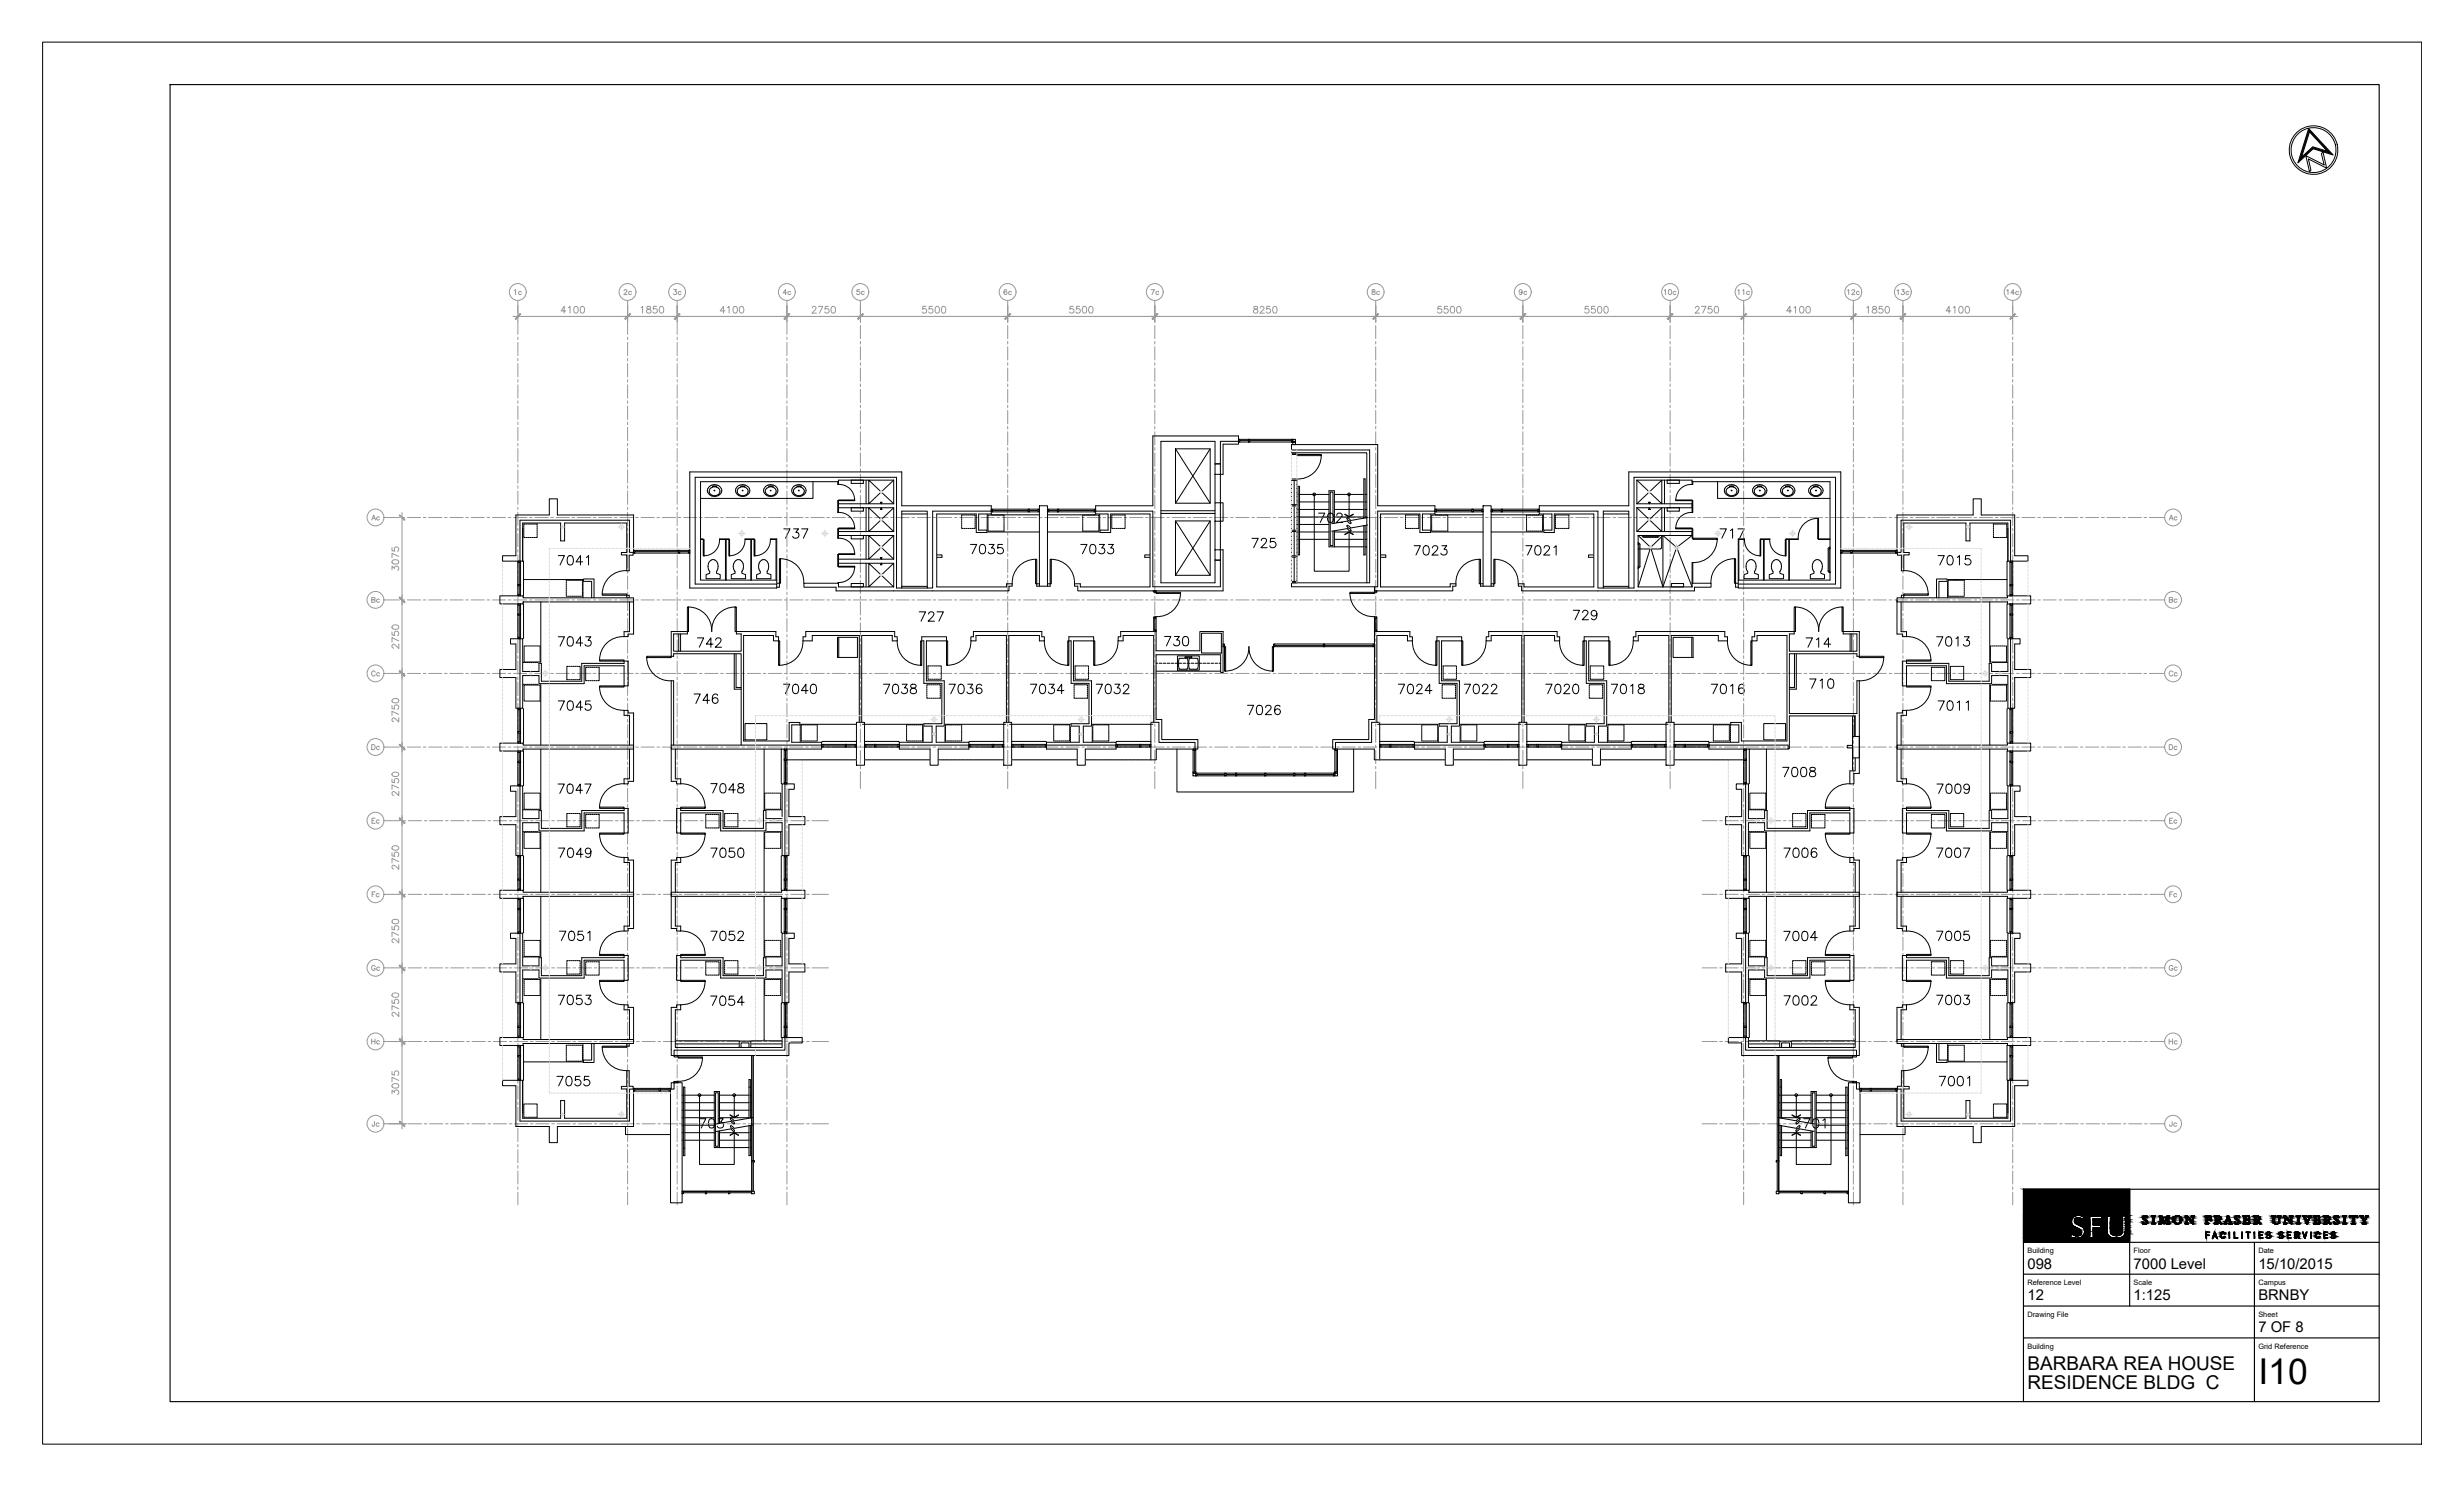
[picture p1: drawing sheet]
<svg xmlns="http://www.w3.org/2000/svg" width="737mm" height="444mm" viewBox="0 0 737 444" stroke-linecap="round" stroke-linejoin="round" font-family="sans-serif">
<defs><g id="words">
<text font-size="10.6" x="675.1" y="413.7">I10</text>
<g font-size="5.7">
<text x="606.1" y="409.5">BARBARA REA HOUSE</text>
<text x="606.1" y="415.1">RESIDENCE BLDG C</text>
</g>
<g font-size="4.4">
<text x="606.1" y="379.2">098</text>
<text x="637.8" y="379.2">7000 Level</text>
<text x="675.1" y="379.2">15/10/2015</text>
<text x="606.1" y="388.7">12</text>
<text x="637.8" y="388.7">1:125</text>
<text x="675.1" y="388.7">BRNBY</text>
<text x="675.1" y="398.1">7 OF 8</text>
</g>
<g font-size="2.2">
<text x="606.1" y="374.5">Building</text>
<text x="637.8" y="374.5">Floor</text>
<text x="675.1" y="374.5">Date</text>
<text x="606.1" y="384.1">Reference Level</text>
<text x="637.8" y="384.1">Scale</text>
<text x="675.1" y="384.1">Campus</text>
<text x="606.1" y="393.6">Drawing File</text>
<text x="675.1" y="393.6">Sheet</text>
<text x="606.1" y="403.1">Building</text>
<text x="675.1" y="403.1">Grid Reference</text>
</g>
</g></defs>
<!-- layer: FP098_7 Data|RM$TXT -->
<g fill="none" stroke="#000" stroke-width=".3">
<path d="M234.3 158.1h1.9l-1.4 2.8M237.2 158.1h1.5l-.8 1a.94 .94 0 0 1 .9 1.4 .94 .94 0 0 1-1.6 .3l-.2-.5M239.6 158.1h1.9l-1.3 2.8M394.2 153.4h1.8l-1.3 2.8M397.2 153.5a.95 .95 0 0 1 1.4 .4 1.83 1.83 0 0 1-.7 2.3h-.3a1.54 1.54 0 0 1-.6-2.3zM399.6 154.1l.2-.5 .3-.2 .8 .1a.57 .57 0 0 1 .2 .9l-1.6 1.8h1.9M514.2 158.1h1.9l-1.4 2.8M517.3 158.6l.6-.5v2.8M519.5 158.1h1.9l-1.3 2.8M166.9 166.1h1.8l-1.3 2.8M169.9 166.2a.93 .93 0 0 1 1.4 .4 2.38 2.38 0 0 1-.3 2.2 .95 .95 0 0 1-1.3-.4 2.45 2.45 0 0 1 .2-2.2zM174.2 168h-2l1.3-1.9v2.8"/>
<path d="M175.3 166.6l.6-.5v2.8M290.1 162.7h1.9l-1.4 2.8M293.2 162.9a.93 .93 0 0 1 1.3 .4 1.79 1.79 0 0 1-.7 2.2h-.2a1.46 1.46 0 0 1-.7-2.2zM295.7 162.7h1.5l-.8 1.1a.94 .94 0 0 1 .8 1.3 .94 .94 0 0 1-1.5 .3l-.3-.4M299.7 162.7h-1.3l-.2 1.2a.99 .99 0 0 1 1.5 0 .99 .99 0 0 1-.1 1.5 .99 .99 0 0 1-1.5-.4M323.1 162.7h1.9l-1.4 2.8M326.1 162.9a.93 .93 0 0 1 1.4 .4 1.79 1.79 0 0 1-.7 2.2h-.2a1.46 1.46 0 0 1-.7-2.2zM328.7 162.7h1.5l-.8 1.1a.94 .94 0 0 1 .8 1.3 .94 .94 0 0 1-1.5 .3l-.3-.4M331.3 162.7h1.5l-.8 1.1a.94 .94 0 0 1 .9 1.3 .94 .94 0 0 1-1.6 .3l-.2-.4M374.3 160.9h1.8l-1.3 2.8M377.1 161.6l.1-.4 .4-.3 .9 .3a.93 .93 0 0 1-.3 1.2l-1.3 1.3h1.9M381.2 160.9h-1.3l-.2 1.2a.99 .99 0 0 1 1.5 0 .99 .99 0 0 1-.2 1.5 .99 .99 0 0 1-1.4-.4"/>
<path d="M422.7 163.1h1.9l-1.3 2.8M425.8 163.3a.89 .89 0 0 1 1.3 .4 1.41 1.41 0 0 1-.9 2.2 1.76 1.76 0 0 1-.4-2.6zM428.2 163.8l.6-.7 .9 .3a.93 .93 0 0 1-.3 1.2l-1.3 1.3h1.8M431 163.1h1.5l-.8 1.1a.93 .93 0 0 1 .8 1.3 .93 .93 0 0 1-1.5 .3l-.3-.4M456.1 163.1h1.9l-1.4 2.8M459.2 163.3a.93 .93 0 0 1 1.3 .4 1.41 1.41 0 0 1-.9 2.2 1.51 1.51 0 0 1-.7-2.2zM461.6 163.8l.3-.5a.96 .96 0 0 1 1.2 .1v.8l-1.6 1.7h1.8M464.5 163.7l.7-.6v2.8M579.4 166.1h1.8l-1.3 2.8M582.4 166.2a.88 .88 0 0 1 1.3 .4 1.3 1.3 0 0 1 .2 1.6 1.3 1.3 0 0 1-1.5 .6 2.26 2.26 0 0 1 0-2.6zM585.1 166.6l.7-.5v2.8M588.9 166.1h-1.3l-.1 1.2a.99 .99 0 0 1 1.5 0 .99 .99 0 0 1-.2 1.4 .99 .99 0 0 1-1.4-.3"/>
<path d="M166.9 190.3h1.8l-1.3 2.8M169.9 190.5a.93 .93 0 0 1 1.4 .4 2.38 2.38 0 0 1-.3 2.1 .95 .95 0 0 1-1.3-.4 2.45 2.45 0 0 1 .2-2.1zM174.2 192.2h-2l1.3-1.9v2.8M175.1 190.3h1.5l-.8 1.1a.94 .94 0 0 1 .9 1.3 .94 .94 0 0 1-1.6 .3l-.2-.4M208.5 190.7h1.9l-1.4 2.8M213.1 192.5h-1.9l1.3-1.8v2.8M214 191.4l.1-.5a.87 .87 0 0 1 1.5 .3l-.4 1-1.4 1.3h1.9M274.8 182.9h1.9l-1.4 2.8M277.6 183.6l.1-.5 .4-.2 1 .2a.87 .87 0 0 1-.3 1.2l-1.3 1.4h1.9M280.1 182.9h1.9l-1.3 2.8M348.1 190.3h1.9l-1.3 2.8M351.1 190.3h1.5l-.9 1a.94 .94 0 0 1 .9 1.4 .94 .94 0 0 1-1.7 .1l-.1-.3"/>
<path d="M353.9 190.4a.95 .95 0 0 1 1.3 .4 2.49 2.49 0 0 1-.2 2.1 .93 .93 0 0 1-1.4-.4 2.38 2.38 0 0 1 .3-2.1zM470.3 182.4h1.9l-1.4 2.9M473.1 183.1l.5-.7a.95 .95 0 0 1 1.1 .6l-.4 .9-1.3 1.4h1.9M477.4 183.4a.87 .87 0 0 1-1.2 .8 .87 .87 0 0 1-.4-1.3 .87 .87 0 0 1 1.4 0 1.5 1.5 0 0 1-.9 2.4l-.5-.5M539.9 190.7h1.9l-1.3 2.8M543 191.2l.7-.5v2.8M547.3 192.5h-2l1.3-1.8v2.8M579 190.3h1.8l-1.3 2.8M582 190.5a.89 .89 0 0 1 1.4 .4 2.38 2.38 0 0 1-.3 2.1 .95 .95 0 0 1-1.4-.4 2.29 2.29 0 0 1 .3-2.1zM584.7 190.9l.6-.6v2.8M587.2 190.3h1.5l-.8 1.1a.94 .94 0 0 1 .8 1.3 .94 .94 0 0 1-1.5 .3l-.2-.4M166.9 209.5h1.8l-1.3 2.8"/>
<path d="M170 209.6a.92 .92 0 0 1 1.3 .4 2.49 2.49 0 0 1-.3 2.2 .93 .93 0 0 1-1.3-.4 2.23 2.23 0 0 1 .3-2.2zM174.2 211.4h-2l1.4-1.9v2.8M176.5 209.5h-1.4l-.1 1.2a.99 .99 0 0 1 1.5 0 .99 .99 0 0 1-.2 1.5 .99 .99 0 0 1-1.4-.4M207.5 207.4h1.8l-1.3 2.9M212.1 209.4h-2l1.4-2v2.9M214.5 207.9a.76 .76 0 0 0-1.1-.3 1.59 1.59 0 0 0 .5 2.7 .88 .88 0 0 0 .8-.9 .88 .88 0 0 0-.9-.9 .88 .88 0 0 0-.9 .9M234.2 204.5h1.9l-1.3 2.9M237.3 204.7a.84 .84 0 0 1 1.3 .4 1.85 1.85 0 0 1-.6 2.3h-.3a1.77 1.77 0 0 1-.4-2.7zM241.6 206.4h-2l1.3-1.9v2.9M242.7 204.7a.84 .84 0 0 1 1.3 .4 1.85 1.85 0 0 1-.7 2.3h-.3a1.77 1.77 0 0 1-.3-2.7zM264.1 204.5h1.9l-1.3 2.9M267.2 204.7a.88 .88 0 0 1 1.3 .4 1.85 1.85 0 0 1-.7 2.3h-.2a1.82 1.82 0 0 1-.4-2.7z"/>
<path d="M269.7 204.5h1.5l-.8 1.1a.94 .94 0 0 1 .8 1.4 .94 .94 0 0 1-1.6 .1l-.1-.3M272.4 204.7a.58 .58 0 0 0 .2 .9 1.02 1.02 0 0 1 1.1 .3 1.02 1.02 0 0 1 .2 1.2 .99 .99 0 0 1-1.1 .3 .99 .99 0 0 1-.7-1 1.2 1.2 0 0 1 1.3-.8l.3-.1 .2-.6a1.01 1.01 0 0 0-1.5-.2zM283.7 204.5h1.9l-1.4 2.9M286.8 204.7a.88 .88 0 0 1 1.3 .4 1.85 1.85 0 0 1-.7 2.3h-.2a1.82 1.82 0 0 1-.4-2.7zM289.3 204.5h1.5l-.8 1.1a.94 .94 0 0 1 .8 1.4 .94 .94 0 0 1-1.6 .1l-.1-.3M293.5 204.9a.8 .8 0 0 0-.8-.4 .8 .8 0 0 0-.7 .6 1.65 1.65 0 0 0 .7 2.3 .88 .88 0 0 0 .9-.8 .88 .88 0 0 0-.8-1 .88 .88 0 0 0-1 .8M308.1 204.5h1.8l-1.3 2.9M311.1 204.7a.88 .88 0 0 1 1.4 .4 1.85 1.85 0 0 1-.7 2.3h-.3a1.82 1.82 0 0 1-.4-2.7zM313.6 204.5h1.5l-.8 1.1a.94 .94 0 0 1 .8 1.4 .94 .94 0 0 1-1.6 .1l-.1-.3M318.1 206.4h-2l1.3-1.9v2.9M327.7 204.5h1.9l-1.3 2.9M330.8 204.7a.84 .84 0 0 1 1.3 .4 1.85 1.85 0 0 1-.7 2.3h-.2a1.77 1.77 0 0 1-.4-2.7z"/>
<path d="M333.3 204.5h1.5l-.8 1.1a.94 .94 0 0 1 .8 1.4 .94 .94 0 0 1-1.6 .1l-.2-.3M335.8 205.2l.6-.7h.5l.4 .3a.88 .88 0 0 1-.2 1.2l-1.4 1.4h1.9M372.9 210.8h1.9l-1.3 2.8M376 211a.95 .95 0 0 1 1.3 .3 2.45 2.45 0 0 1-.2 2.2 .93 .93 0 0 1-1.4-.4 2.38 2.38 0 0 1 .3-2.1zM378.4 211.5l.1-.4a.89 .89 0 0 1 1.5 .2l-.4 1-1.4 1.3h1.9M382.7 211.2a.83 .83 0 0 0-.8-.4 .83 .83 0 0 0-.7 .5 1.65 1.65 0 0 0 .6 2.3 .88 .88 0 0 0 1-.8 .88 .88 0 0 0-.8-.9 .88 .88 0 0 0-1 .8M418 204.5h1.9l-1.3 2.9M421.1 204.7a.83 .83 0 0 1 1.3 .4 1.9 1.9 0 0 1-.6 2.3h-.3a1.77 1.77 0 0 1-.4-2.7zM423.5 205.2l.6-.7h.5l.4 .3a.88 .88 0 0 1-.3 1.2l-1.3 1.4h1.8M428.1 206.4h-2.1l1.4-1.9v2.9M437.7 204.5h1.9l-1.4 2.9M440.8 204.7a.88 .88 0 0 1 1.3 .4 1.85 1.85 0 0 1-.6 2.3h-.3a1.82 1.82 0 0 1-.4-2.7z"/>
<path d="M443.2 205.2l.5-.7 .8 .2a.61 .61 0 0 1 .2 .9l-1.6 1.8h1.8M445.9 205.2l.5-.7 .8 .2a.61 .61 0 0 1 .1 .9l-1.6 1.8h1.9M462.1 204.5h1.9l-1.3 2.9M465.2 204.7a.83 .83 0 0 1 1.3 .4 1.9 1.9 0 0 1-.6 2.3h-.3a1.77 1.77 0 0 1-.4-2.7zM467.6 205.2l.5-.7h.6l.4 .3a.88 .88 0 0 1-.3 1.2l-1.4 1.4h1.9M470.5 204.7a.83 .83 0 0 1 1.3 .4 1.9 1.9 0 0 1-.6 2.3h-.3a1.77 1.77 0 0 1-.4-2.7zM481.7 204.5h1.9l-1.3 2.9M484.8 204.7a.84 .84 0 0 1 1.3 .4 1.85 1.85 0 0 1-.7 2.3h-.2a1.77 1.77 0 0 1-.4-2.7zM487.5 205.1l.6-.6v2.9M490 204.7l-.2 .5 .5 .4a.99 .99 0 0 1 1.1 .4 .99 .99 0 0 1-.1 1.2 1.09 1.09 0 0 1-1.6-.4 1.07 1.07 0 0 1 1.4-1.2 .58 .58 0 0 0 .2-.9l-.4-.2zM511.6 204.5h1.9l-1.4 2.9M514.6 204.7a.88 .88 0 0 1 1.4 .4 1.85 1.85 0 0 1-.7 2.3h-.2a1.82 1.82 0 0 1-.5-2.7z"/>
<path d="M517.3 205.1l.7-.6v2.9M521.3 204.9a.8 .8 0 0 0-.7-.4 .8 .8 0 0 0-.7 .6 1.65 1.65 0 0 0 .6 2.3 .88 .88 0 0 0 1-.8 .88 .88 0 0 0-.8-1 .88 .88 0 0 0-1 .8M541 203h1.9l-1.3 2.8M544.1 203.5l.6-.5v2.8M546.8 203.1a.92 .92 0 0 1 1.3 .4 2.49 2.49 0 0 1-.3 2.1 .93 .93 0 0 1-1.3-.4 2.23 2.23 0 0 1 .3-2.1zM579.4 209.5h1.8l-1.3 2.8M582.4 209.6a.9 .9 0 0 1 1.3 .4 1.43 1.43 0 0 1-.9 2.3 1.57 1.57 0 0 1-.6-2.3zM585.1 210l.7-.5v2.8M587.8 210l.6-.5v2.8M166.8 234.4h1.9l-1.4 2.8M169.9 234.5a.95 .95 0 0 1 1.3 .4 1.85 1.85 0 0 1-.6 2.3h-.3a1.54 1.54 0 0 1-.7-2.3zM174.2 236.2h-2l1.3-1.8v2.8"/>
<path d="M174.8 234.4h1.9l-1.4 2.8M212.5 234.2h1.9l-1.3 2.8M215.6 234.4a.89 .89 0 0 1 1.3 .4 2.38 2.38 0 0 1-.2 2.1 .95 .95 0 0 1-1.4-.4 2.33 2.33 0 0 1 .3-2.1zM219.8 236.1h-2l1.4-1.9v2.8M220.8 234.4a.56 .56 0 0 0 .3 .9 1.17 1.17 0 0 1 1.3 1.2 .98 .98 0 0 1-1.1 .6 .98 .98 0 0 1-.8-1 1.83 1.83 0 0 1 1.6-.9l.2-.5a1.03 1.03 0 0 0-1.5-.3zM532.9 229.4h1.9l-1.4 2.8M536 229.5a.95 .95 0 0 1 1.3 .4 1.85 1.85 0 0 1-.6 2.3h-.3a1.54 1.54 0 0 1-.7-2.3zM538.6 229.5a.95 .95 0 0 1 1.4 .4 1.85 1.85 0 0 1-.7 2.3h-.2a1.54 1.54 0 0 1-.7-2.3zM541.2 229.5a.58 .58 0 0 0 .2 .9 1.02 1.02 0 0 1 1.1 .3 1.02 1.02 0 0 1 .2 1.2 .98 .98 0 0 1-1.1 .3 .98 .98 0 0 1-.7-1 1.5 1.5 0 0 1 1.6-.9l.2-.5a1.11 1.11 0 0 0-1.5-.3zM579 234.4h1.9l-1.4 2.8M582.1 234.5a.95 .95 0 0 1 1.3 .4 1.85 1.85 0 0 1-.6 2.3h-.3a1.54 1.54 0 0 1-.7-2.3zM584.8 234.5a.95 .95 0 0 1 1.3 .4 1.85 1.85 0 0 1-.7 2.3h-.2a1.54 1.54 0 0 1-.7-2.3z"/>
<path d="M588.8 235.3a.87 .87 0 0 1-1.2 .8 .87 .87 0 0 1-.4-1.3 .87 .87 0 0 1 1.4 0 1.5 1.5 0 0 1-.9 2.4l-.5-.5M167 253.5h1.8l-1.3 2.8M170 253.6a.88 .88 0 0 1 1.3 .5 1.3 1.3 0 0 1 .2 1.5 1.3 1.3 0 0 1-1.5 .6 2.26 2.26 0 0 1 0-2.6zM174.3 255.4h-2l1.3-1.9v2.8M176.7 254.4a.85 .85 0 0 1-1.2 .7 .85 .85 0 0 1-.3-1.3 .85 .85 0 0 1 1.3 .1 2.65 2.65 0 0 1-.2 2.3 .82 .82 0 0 1-1.2-.3M212.5 253.5h1.9l-1.3 2.8M215.6 253.6a.89 .89 0 0 1 1.3 .5 2.38 2.38 0 0 1-.2 2.1 .95 .95 0 0 1-1.4-.4 2.29 2.29 0 0 1 .3-2.2zM219.5 253.5h-1.4l-.1 1.2a.99 .99 0 0 1 1.5 0 .99 .99 0 0 1-.2 1.5 .99 .99 0 0 1-1.5-.4M220.9 253.6a.89 .89 0 0 1 1.4 .5 2.38 2.38 0 0 1-.3 2.1 .95 .95 0 0 1-1.4-.4 2.29 2.29 0 0 1 .3-2.2zM533.3 253.5h1.9l-1.4 2.8M536.4 253.6a.93 .93 0 0 1 1.3 .5 2.38 2.38 0 0 1-.2 2.1 .95 .95 0 0 1-1.4-.4 2.45 2.45 0 0 1 .3-2.2zM539 253.6a.93 .93 0 0 1 1.4 .5 2.38 2.38 0 0 1-.3 2.1 .95 .95 0 0 1-1.3-.4 2.45 2.45 0 0 1 .2-2.2z"/>
<path d="M543.1 253.9a.82 .82 0 0 0-.8-.4 .82 .82 0 0 0-.7 .6 1.62 1.62 0 0 0 .6 2.2 .87 .87 0 0 0 1-.8 .87 .87 0 0 0-.8-.9 .87 .87 0 0 0-1 .8M579 253.5h1.8l-1.3 2.8M582 253.6a.89 .89 0 0 1 1.4 .5 2.38 2.38 0 0 1-.3 2.1 .95 .95 0 0 1-1.4-.4 2.29 2.29 0 0 1 .3-2.2zM584.7 253.6a.89 .89 0 0 1 1.3 .5 2.38 2.38 0 0 1-.2 2.1 .95 .95 0 0 1-1.4-.4 2.29 2.29 0 0 1 .3-2.2zM587 253.5h1.8l-1.3 2.8M167.3 278.4h1.9l-1.4 2.7M170.3 278.5a.88 .88 0 0 1 1.4 .4 1.3 1.3 0 0 1 .1 1.6 1.3 1.3 0 0 1-1.5 .5 2.07 2.07 0 0 1 0-2.5zM174.2 278.4h-1.3l-.1 1.1a1 1 0 0 1 1.5 .1 1 1 0 0 1-.3 1.5 1 1 0 0 1-1.4-.5M175.7 278.9l.7-.5v2.7M212.5 278.4h1.9l-1.3 2.7M215.6 278.5a.89 .89 0 0 1 1.3 .4 2.38 2.38 0 0 1-.2 2.1 .95 .95 0 0 1-1.4-.4 2.29 2.29 0 0 1 .3-2.1zM219.5 278.4h-1.4l-.1 1.1a.99 .99 0 0 1 1.5 0 .99 .99 0 0 1-.2 1.5 .99 .99 0 0 1-1.5-.4"/>
<path d="M220.6 279l.2-.4a.94 .94 0 0 1 1.3 0 .93 .93 0 0 1-.2 1.2l-1.4 1.3h1.9M533.3 278.4h1.8l-1.3 2.8M536.3 278.5a.95 .95 0 0 1 1.4 .4 1.85 1.85 0 0 1-.7 2.3h-.3a1.57 1.57 0 0 1-.6-2.3zM539 278.5a.95 .95 0 0 1 1.3 .4 1.85 1.85 0 0 1-.6 2.3h-.3a1.57 1.57 0 0 1-.7-2.3zM579 278.4h1.8l-1.3 2.7M582 278.5a.89 .89 0 0 1 1.4 .4 2.38 2.38 0 0 1-.3 2.1 .95 .95 0 0 1-1.4-.4 2.29 2.29 0 0 1 .3-2.1zM584.7 278.5a.89 .89 0 0 1 1.3 .4 2.38 2.38 0 0 1-.2 2.1 .95 .95 0 0 1-1.4-.4 2.29 2.29 0 0 1 .3-2.1zM588.6 278.4h-1.4l-.1 1.1a.99 .99 0 0 1 1.5 0 .99 .99 0 0 1-.2 1.5 .99 .99 0 0 1-1.4-.4M166.9 297.5h1.8l-1.3 2.8M169.9 297.7a.88 .88 0 0 1 1.4 .3 1.85 1.85 0 0 1-.7 2.3h-.3a1.82 1.82 0 0 1-.4-2.6zM173.8 297.5h-1.3l-.2 1.2a.99 .99 0 0 1 1.5 0 .99 .99 0 0 1-.1 1.5 .99 .99 0 0 1-1.5-.4M175.1 297.5h1.5l-.8 1.1a.94 .94 0 0 1 .8 1.4 .94 .94 0 0 1-1.6 0l-.1-.2"/>
<path d="M212.5 297.7h1.8l-1.3 2.8M215.5 297.9a.93 .93 0 0 1 1.4 .4 1.79 1.79 0 0 1-.7 2.2h-.3a1.49 1.49 0 0 1-.6-2.2zM219.4 297.7h-1.3l-.2 1.2a.99 .99 0 0 1 1.5 0 .99 .99 0 0 1-.1 1.5 .99 .99 0 0 1-1.5-.4M222.5 299.6h-2l1.3-1.9v2.8M533.3 297.7h1.9l-1.3 2.8M536.4 297.8a.89 .89 0 0 1 1.3 .4 2.38 2.38 0 0 1-.2 2.1 .95 .95 0 0 1-1.4-.4 2.33 2.33 0 0 1 .3-2.1zM539.1 297.8a.89 .89 0 0 1 1.3 .4 2.38 2.38 0 0 1-.3 2.1 .95 .95 0 0 1-1.3-.4 2.33 2.33 0 0 1 .3-2.1zM541.4 298.3l.6-.6h.5l.4 .3a.88 .88 0 0 1-.2 1.1l-1.4 1.4h1.9M543.3 280.3h-2l1.3-1.9v2.8M579 297.5h1.8l-1.3 2.8M582 297.7a.84 .84 0 0 1 1.4 .3 1.85 1.85 0 0 1-.7 2.3h-.3a1.77 1.77 0 0 1-.4-2.6zM584.7 297.7a.84 .84 0 0 1 1.3 .3 1.85 1.85 0 0 1-.7 2.3h-.2a1.77 1.77 0 0 1-.4-2.6z"/>
<path d="M587.2 297.5h1.5l-.8 1.1a.94 .94 0 0 1 .8 1.4 .94 .94 0 0 1-1.6 0l-.1-.2M166.5 321.7h1.9l-1.4 2.9M169.5 321.9a.83 .83 0 0 1 1.4 .4 1.43 1.43 0 0 1-1 2.3 1.85 1.85 0 0 1-.4-2.7zM173.4 321.7h-1.3l-.1 1.3a.99 .99 0 0 1 1.5-.1 .99 .99 0 0 1-.2 1.5 .99 .99 0 0 1-1.5-.4M176.1 321.7h-1.3l-.2 1.3a.99 .99 0 0 1 1.5-.1 .99 .99 0 0 1-.2 1.5 .99 .99 0 0 1-1.4-.4M209.1 334.4h1.9l-1.4 2.8M212.2 334.5a.95 .95 0 0 1 1.3 .4 1.83 1.83 0 0 1-.6 2.3h-.3a1.54 1.54 0 0 1-.7-2.3zM214.7 334.4h1.5l-.8 1.1a.94 .94 0 0 1 .8 1.3 .94 .94 0 0 1-1.5 .3l-.2-.5M539.2 334.4h1.9l-1.4 2.8M542.2 334.5a.95 .95 0 0 1 1.4 .4 1.83 1.83 0 0 1-.7 2.3h-.2a1.54 1.54 0 0 1-.7-2.3zM544.9 334.9l.7-.5v2.8M579.8 321.7h1.8l-1.3 2.9"/>
<path d="M582.8 321.9a.88 .88 0 0 1 1.4 .4 1.85 1.85 0 0 1-.7 2.3h-.3a1.82 1.82 0 0 1-.4-2.7zM585.5 321.9a.88 .88 0 0 1 1.3 .4 1.85 1.85 0 0 1-.7 2.3h-.2a1.82 1.82 0 0 1-.4-2.7zM588.1 322.3l.7-.6v2.9"/>
</g>
<!-- layer: FP098_7|SGR -->
<g fill="none" stroke="#989898" stroke-width=".3">
<path d="M154.8 89.8v3.8M154.8 94.4v.8M154.8 96v4M187.6 89.8v3.8M187.6 94.4v.8M187.6 96v4M202.4 89.8v3.8M202.4 94.4v.8M202.4 96v4M235.2 89.8v3.8M235.2 94.4v.8M235.2 96v4"/>
<path d="M257.2 89.8v5.1M257.2 95.7v.8M257.2 97.3v3.9M301.2 89.8v5.1M301.2 95.7v.8M301.2 97.3v3.9M345.2 89.8v5.1M345.2 95.7v.8M345.2 97.3v3.9M411.3 89.8v5.1M411.3 95.7v.8M411.3 97.3v3.9"/>
<path d="M455.3 89.8v5.1M455.3 95.7v.8M455.3 97.3v3.9M499.3 89.8v5.1M499.3 95.7v.8M499.3 97.3v3.9M521.3 89.8v3.8M521.3 94.4v.8M521.3 96v4M554.1 89.8v3.8M554.1 94.4v.8M554.1 96v4"/>
<path d="M568.9 89.8v3.8M568.9 94.4v.8M568.9 96v4M601.7 89.8v3.8M601.7 94.4v.8M601.7 96v4M154.8 100.8v.7M154.8 102.3v4M154.8 107.1v.8M154.8 108.7v4M154.8 113.5v.7M154.8 115v4"/>
<path d="M154.8 119.8v.8M187.6 100.8v.7M187.6 102.3v4M187.6 107.1v.8M187.6 108.7v4M187.6 113.5v.7M187.6 115v4M187.6 119.8v.8M202.4 100.8v.7M202.4 102.3v4M202.4 107.1v.8M202.4 108.7v4"/>
<path d="M202.4 113.5v.7M202.4 115v4M202.4 119.8v.8M235.2 100.8v.7M235.2 102.3v4M235.2 107.1v.8M235.2 108.7v4M235.2 113.5v.7M235.2 115v4M235.2 119.8v.8M257.2 102v.8M257.2 103.6v4"/>
<path d="M257.2 108.4v.8M257.2 110v4M257.2 114.7v.8M257.2 116.3v4M301.2 102v.8M301.2 103.6v4M301.2 108.4v.8M301.2 110v4M301.2 114.7v.8M301.2 116.3v4M345.2 102v.8M345.2 103.6v4"/>
<path d="M345.2 108.4v.8M345.2 110v4M345.2 114.7v.8M345.2 116.3v4M411.3 102v.8M411.3 103.6v4M411.3 108.4v.8M411.3 110v4M411.3 114.7v.8M411.3 116.3v4M455.3 102v.8M455.3 103.6v4"/>
<path d="M455.3 108.4v.8M455.3 110v4M455.3 114.7v.8M455.3 116.3v4M499.3 102v.8M499.3 103.6v4M499.3 108.4v.8M499.3 110v4M499.3 114.7v.8M499.3 116.3v4M521.3 100.8v.7M521.3 102.3v4"/>
<path d="M521.3 107.1v.8M521.3 108.7v4M521.3 113.5v.7M521.3 115v4M521.3 119.8v.8M554.1 100.8v.7M554.1 102.3v4M554.1 107.1v.8M554.1 108.7v4M554.1 113.5v.7M554.1 115v4M554.1 119.8v.8"/>
<path d="M568.9 100.8v.7M568.9 102.3v4M568.9 107.1v.8M568.9 108.7v4M568.9 113.5v.7M568.9 115v4M568.9 119.8v.8M601.7 100.8v.7M601.7 102.3v4M601.7 107.1v.8M601.7 108.7v4M601.7 113.5v.7"/>
<path d="M601.7 115v4M601.7 119.8v.8M154.8 121.4v4M154.8 126.2v.7M154.8 127.7v4M154.8 132.5v.8M154.8 134.1v4M154.8 138.9v.7M187.6 121.4v4M187.6 126.2v.7M187.6 127.7v4M187.6 132.5v.8"/>
<path d="M187.6 134.1v4M187.6 138.9v.7M202.4 121.4v4M202.4 126.2v.7M202.4 127.7v4M202.4 132.5v.8M202.4 134.1v4M202.4 138.9v.7M235.2 121.4v4M235.2 126.2v.7M235.2 127.7v4M235.2 132.5v.8"/>
<path d="M235.2 134.1v4M235.2 138.9v.7M257.2 121.1v.8M257.2 122.7v4M257.2 127.4v.8M257.2 129v4M257.2 133.8v.8M257.2 135.4v4M301.2 121.1v.8M301.2 122.7v4M301.2 127.4v.8M301.2 129v4"/>
<path d="M301.2 133.8v.8M301.2 135.4v4M345.2 121.1v.8M345.2 122.7v4M345.2 127.4v.8M345.2 129v4M345.2 133.8v.8M345.2 135.4v4M411.3 121.1v.8M411.3 122.7v4M411.3 127.4v.8M411.3 129v4"/>
<path d="M411.3 133.8v.8M411.3 135.4v4M455.3 121.1v.8M455.3 122.7v4M455.3 127.4v.8M455.3 129v4M455.3 133.8v.8M455.3 135.4v4M499.3 121.1v.8M499.3 122.7v4M499.3 127.4v.8M499.3 129v4"/>
<path d="M499.3 133.8v.8M499.3 135.4v4M521.3 121.4v4M521.3 126.2v.7M521.3 127.7v4M521.3 132.5v.8M521.3 134.1v4M521.3 138.9v.7M554.1 121.4v4M554.1 126.2v.7M554.1 127.7v4M554.1 132.5v.8"/>
<path d="M554.1 134.1v4M554.1 138.9v.7M568.9 121.4v4M568.9 126.2v.7M568.9 127.7v4M568.9 132.5v.8M568.9 134.1v4M568.9 138.9v.7M601.7 121.4v4M601.7 126.2v.7M601.7 127.7v4M601.7 132.5v.8"/>
<path d="M601.7 134.1v4M601.7 138.9v.7M114.8 154.7h4.6M120.2 154.7h.8M121.8 154.7h3.9M126.5 154.7h.8M128.1 154.7h4M132.9 154.7h.8M134.5 154.7h3.9M139.2 154.7h.8M140.8 154.7h4M145.6 154.7h.8"/>
<path d="M147.2 154.7h3.9M151.9 154.7h.8M153.5 154.7h4M154.8 140.4v4M154.8 145.2v.8M154.8 146.8v4M154.8 151.6v.7M154.8 153.1v4M154.8 157.9v.8M154.8 159.5v4M158.3 154.7h.8M159.9 154.7h4"/>
<path d="M164.6 154.7h.8M166.2 154.7h4M171 154.7h.8M172.6 154.7h4M177.3 154.7h.8M178.9 154.7h4M183.7 154.7h.8M185.3 154.7h4M187.6 140.4v4M187.6 145.2v.8M187.6 146.8v4M187.6 151.6v.7"/>
<path d="M187.6 153.1v4M187.6 157.9v.8M187.6 159.5v4M190 154.7h.8M191.6 154.7h4M196.4 154.7h.8M198 154.7h4M202.4 140.4v4M202.4 145.2v.8M202.4 146.8v4M202.4 151.6v.7M202.4 153.1v4"/>
<path d="M202.4 157.9v.8M202.4 159.5v4M202.7 154.7h.8M204.3 154.7h4M209.1 154.7h.8M210.7 154.7h4M215.4 154.7h.8M217 154.7h4M221.8 154.7h.8M223.4 154.7h4M228.1 154.7h.8M229.7 154.7h4"/>
<path d="M234.5 154.7h.8M235.2 140.4v4M235.2 145.2v.8M235.2 146.8v4M235.2 151.6v.7M235.2 153.1v4M235.2 157.9v.8M235.2 159.5v4M236.1 154.7h4M240.8 154.7h.8M242.4 154.7h4M247.2 154.7h.8"/>
<path d="M248.8 154.7h4M253.5 154.7h.8M255.1 154.7h4M257.2 140.1v.8M257.2 141.7v4M257.2 146.5v.8M257.2 148.1v4M257.2 152.8v.8M257.2 154.4v4M257.2 159.2v.8M259.9 154.7h.8M261.5 154.7h4"/>
<path d="M266.2 154.7h.8M267.8 154.7h4M272.6 154.7h.8M274.2 154.7h4M278.9 154.7h.8M280.5 154.7h4M285.3 154.7h.8M286.9 154.7h4M291.7 154.7h.7M293.2 154.7h4M298 154.7h.8M299.6 154.7h4"/>
<path d="M301.2 140.1v.8M301.2 141.7v4M301.2 146.5v.8M301.2 148.1v4M301.2 152.8v.8M301.2 154.4v4M301.2 159.2v.8M304.4 154.7h.7M305.9 154.7h4M310.7 154.7h.8M312.3 154.7h4M317.1 154.7h.7"/>
<path d="M318.6 154.7h4M323.4 154.7h.8M325 154.7h4M329.8 154.7h.7M331.3 154.7h4M336.1 154.7h.8M337.7 154.7h4M342.5 154.7h.7M344 154.7h4M345.2 140.1v.8M345.2 141.7v4M345.2 146.5v.8"/>
<path d="M345.2 148.1v4M345.2 152.8v.8M345.2 154.4v4M345.2 159.2v.8M348.8 154.7h.8M350.4 154.7h4M355.2 154.7h.7M356.7 154.7h4M361.5 154.7h.8M363.1 154.7h4M367.9 154.7h.7M369.4 154.7h4"/>
<path d="M374.2 154.7h.8M375.8 154.7h4M380.6 154.7h.7M382.1 154.7h4M386.9 154.7h.8M388.5 154.7h4M393.3 154.7h.7M394.8 154.7h4M399.6 154.7h.8M401.2 154.7h4M406 154.7h.8M407.5 154.7h4"/>
<path d="M411.3 140.1v.8M411.3 141.7v4M411.3 146.5v.8M411.3 148.1v4M411.3 152.8v.8M411.3 154.4v4M411.3 159.2v.8M412.3 154.7h.8M413.9 154.7h4M418.7 154.7h.8M420.2 154.7h4M425 154.7h.8"/>
<path d="M426.6 154.7h4M431.4 154.7h.8M432.9 154.7h4M437.7 154.7h.8M439.3 154.7h4M444.1 154.7h.8M445.6 154.7h4M450.4 154.7h.8M452 154.7h4M455.3 140.1v.8M455.3 141.7v4M455.3 146.5v.8"/>
<path d="M455.3 148.1v4M455.3 152.8v.8M455.3 154.4v4M455.3 159.2v.8M456.8 154.7h.8M458.3 154.7h4M463.1 154.7h.8M464.7 154.7h4M469.5 154.7h.8M471 154.7h4M475.8 154.7h.8M477.4 154.7h4"/>
<path d="M482.2 154.7h.8M483.7 154.7h4M488.5 154.7h.8M490.1 154.7h4M494.9 154.7h.8M496.4 154.7h4M499.3 140.1v.8M499.3 141.7v4M499.3 146.5v.8M499.3 148.1v4M499.3 152.8v.8M499.3 154.4v4"/>
<path d="M499.3 159.2v.8M501.2 154.7h.8M502.8 154.7h4M507.6 154.7h.8M509.1 154.7h4M513.9 154.7h.8M515.5 154.7h4M520.3 154.7h.8M521.3 140.4v4M521.3 145.2v.8M521.3 146.8v4M521.3 151.6v.7"/>
<path d="M521.3 153.1v4M521.3 157.9v.8M521.3 159.5v4M521.9 154.7h3.9M526.6 154.7h.8M528.2 154.7h4M533 154.7h.8M534.6 154.7h3.9M539.3 154.7h.8M540.9 154.7h4M545.7 154.7h.8M547.3 154.7h3.9"/>
<path d="M552 154.7h.8M553.6 154.7h4M554.1 140.4v4M554.1 145.2v.8M554.1 146.8v4M554.1 151.6v.7M554.1 153.1v4M554.1 157.9v.8M554.1 159.5v4M558.4 154.7h.8M560 154.7h3.9M564.7 154.7h.8"/>
<path d="M566.3 154.7h4M568.9 140.4v4M568.9 145.2v.8M568.9 146.8v4M568.9 151.6v.7M568.9 153.1v4M568.9 157.9v.8M568.9 159.5v4M571.1 154.7h.8M572.7 154.7h3.9M577.4 154.7h.8M579 154.7h4"/>
<path d="M583.8 154.7h.8M585.4 154.7h3.9M590.1 154.7h.8M591.7 154.7h4M596.5 154.7h.8M598.1 154.7h3.9M601.7 140.4v4M601.7 145.2v.8M601.7 146.8v4M601.7 151.6v.7M601.7 153.1v4M601.7 157.9v.8"/>
<path d="M601.7 159.5v4M602.8 154.7h.8M604.4 154.7h4M609.2 154.7h.8M610.8 154.7h3.9M615.5 154.7h.8M617.1 154.7h4M621.9 154.7h.8M623.5 154.7h4M628.2 154.7h.8M629.8 154.7h4M634.6 154.7h.8"/>
<path d="M636.2 154.7h4M640.9 154.7h.8M642.5 154.7h4.6M114.8 179.3h4.6M120.2 179.3h.8M121.8 179.3h3.9M126.5 179.3h.8M128.1 179.3h4M132.9 179.3h.8M134.5 179.3h3.9M139.2 179.3h.8M140.8 179.3h4"/>
<path d="M145.6 179.3h.8M147.2 179.3h3.9M151.9 179.3h.8M153.5 179.3h4M154.8 164.3v.7M154.8 165.8v4M154.8 170.6v.8M154.8 172.2v4M154.8 177v.7M154.8 178.5v4M158.3 179.3h.8M159.9 179.3h4"/>
<path d="M164.6 179.3h.8M166.2 179.3h4M171 179.3h.8M172.6 179.3h4M177.3 179.3h.8M178.9 179.3h4M183.7 179.3h.8M185.3 179.3h4M187.6 164.3v.7M187.6 165.8v4M187.6 170.6v.8M187.6 172.2v4"/>
<path d="M187.6 177v.7M187.6 178.5v4M190 179.3h.8M191.6 179.3h4M196.4 179.3h.8M198 179.3h4M202.4 164.3v.7M202.4 165.8v4M202.4 170.6v.8M202.4 172.2v4M202.4 177v.7M202.4 178.5v4"/>
<path d="M202.7 179.3h.8M204.3 179.3h4M209.1 179.3h.8M210.7 179.3h4M215.4 179.3h.8M217 179.3h4M221.8 179.3h.8M223.4 179.3h4M228.1 179.3h.8M229.7 179.3h4M234.5 179.3h.8M235.2 164.3v.7"/>
<path d="M235.2 165.8v4M235.2 170.6v.8M235.2 172.2v4M235.2 177v.7M235.2 178.5v4M236.1 179.3h4M240.8 179.3h.8M242.4 179.3h4M247.2 179.3h.8M248.8 179.3h4M253.5 179.3h.8M255.1 179.3h4"/>
<path d="M257.2 160.8v4M257.2 165.5v.8M257.2 167.1v4M257.2 171.9v.8M257.2 173.5v4M257.2 178.2v.8M257.2 179.8v4M259.9 179.3h.8M261.5 179.3h4M266.2 179.3h.8M267.8 179.3h4M272.6 179.3h.8"/>
<path d="M274.2 179.3h4M278.9 179.3h.8M280.5 179.3h4M285.3 179.3h.8M286.9 179.3h4M291.7 179.3h.7M293.2 179.3h4M298 179.3h.8M299.6 179.3h4M301.2 160.8v4M301.2 165.5v.8M301.2 167.1v4"/>
<path d="M301.2 171.9v.8M301.2 173.5v4M301.2 178.2v.8M301.2 179.8v4M304.4 179.3h.7M305.9 179.3h4M310.7 179.3h.8M312.3 179.3h4M317.1 179.3h.7M318.6 179.3h4M323.4 179.3h.8M325 179.3h4"/>
<path d="M329.8 179.3h.7M331.3 179.3h4M336.1 179.3h.8M337.7 179.3h4M342.5 179.3h.7M344 179.3h4M345.2 160.8v4M345.2 165.5v.8M345.2 167.1v4M345.2 171.9v.8M345.2 173.5v4M345.2 178.2v.8"/>
<path d="M345.2 179.8v4M348.8 179.3h.8M350.4 179.3h4M355.2 179.3h.7M356.7 179.3h4M361.5 179.3h.8M363.1 179.3h4M367.9 179.3h.7M369.4 179.3h4M374.2 179.3h.8M375.8 179.3h4M380.6 179.3h.7"/>
<path d="M382.1 179.3h4M386.9 179.3h.8M388.5 179.3h4M393.3 179.3h.7M394.8 179.3h4M399.6 179.3h.8M401.2 179.3h4M406 179.3h.8M407.5 179.3h4M411.3 160.8v4M411.3 165.5v.8M411.3 167.1v4"/>
<path d="M411.3 171.9v.8M411.3 173.5v4M411.3 178.2v.8M411.3 179.8v4M412.3 179.3h.8M413.9 179.3h4M418.7 179.3h.8M420.2 179.3h4M425 179.3h.8M426.6 179.3h4M431.4 179.3h.8M432.9 179.3h4"/>
<path d="M437.7 179.3h.8M439.3 179.3h4M444.1 179.3h.8M445.6 179.3h4M450.4 179.3h.8M452 179.3h4M455.3 160.8v4M455.3 165.5v.8M455.3 167.1v4M455.3 171.9v.8M455.3 173.5v4M455.3 178.2v.8"/>
<path d="M455.3 179.8v4M456.8 179.3h.8M458.3 179.3h4M463.1 179.3h.8M464.7 179.3h4M469.5 179.3h.8M471 179.3h4M475.8 179.3h.8M477.4 179.3h4M482.2 179.3h.8M483.7 179.3h4M488.5 179.3h.8"/>
<path d="M490.1 179.3h4M494.9 179.3h.8M496.4 179.3h4M499.3 160.8v4M499.3 165.5v.8M499.3 167.1v4M499.3 171.9v.8M499.3 173.5v4M499.3 178.2v.8M499.3 179.8v4M501.2 179.3h.8M502.8 179.3h4"/>
<path d="M507.6 179.3h.8M509.1 179.3h4M513.9 179.3h.8M515.5 179.3h4M520.3 179.3h.8M521.3 164.3v.7M521.3 165.8v4M521.3 170.6v.8M521.3 172.2v4M521.3 177v.7M521.3 178.5v4M521.9 179.3h3.9"/>
<path d="M526.6 179.3h.8M528.2 179.3h4M533 179.3h.8M534.6 179.3h3.9M539.3 179.3h.8M540.9 179.3h4M545.7 179.3h.8M547.3 179.3h3.9M552 179.3h.8M553.6 179.3h4M554.1 164.3v.7M554.1 165.8v4"/>
<path d="M554.1 170.6v.8M554.1 172.2v4M554.1 177v.7M554.1 178.5v4M558.4 179.3h.8M560 179.3h3.9M564.7 179.3h.8M566.3 179.3h4M568.9 164.3v.7M568.9 165.8v4M568.9 170.6v.8M568.9 172.2v4"/>
<path d="M568.9 177v.7M568.9 178.5v4M571.1 179.3h.8M572.7 179.3h3.9M577.4 179.3h.8M579 179.3h4M583.8 179.3h.8M585.4 179.3h3.9M590.1 179.3h.8M591.7 179.3h4M596.5 179.3h.8M598.1 179.3h3.9"/>
<path d="M601.7 164.3v.7M601.7 165.8v4M601.7 170.6v.8M601.7 172.2v4M601.7 177v.7M601.7 178.5v4M602.8 179.3h.8M604.4 179.3h4M609.2 179.3h.8M610.8 179.3h3.9M615.5 179.3h.8M617.1 179.3h4"/>
<path d="M621.9 179.3h.8M623.5 179.3h4M628.2 179.3h.8M629.8 179.3h4M634.6 179.3h.8M636.2 179.3h4M640.9 179.3h.8M642.5 179.3h4.6M154.8 183.3v.8M154.8 184.9v4M154.8 189.7v.7M154.8 191.2v4"/>
<path d="M154.8 196v.8M154.8 197.6v4M187.6 183.3v.8M187.6 184.9v4M187.6 189.7v.7M187.6 191.2v4M187.6 196v.8M187.6 197.6v4M202.4 183.3v.8M202.4 184.9v4M202.4 189.7v.7M202.4 191.2v4"/>
<path d="M202.4 196v.8M202.4 197.6v4M235.2 183.3v.8M235.2 184.9v4M235.2 189.7v.7M235.2 191.2v4M235.2 196v.8M235.2 197.6v4M257.2 184.6v.8M257.2 186.2v4M257.2 190.9v.8M257.2 192.5v4"/>
<path d="M257.2 197.3v.8M257.2 198.9v4M301.2 184.6v.8M301.2 186.2v4M301.2 190.9v.8M301.2 192.5v4M301.2 197.3v.8M301.2 198.9v4M345.2 184.6v.8M345.2 186.2v4M345.2 190.9v.8M345.2 192.5v4"/>
<path d="M345.2 197.3v.8M345.2 198.9v4M411.3 184.6v.8M411.3 186.2v4M411.3 190.9v.8M411.3 192.5v4M411.3 197.3v.8M411.3 198.9v4M455.3 184.6v.8M455.3 186.2v4M455.3 190.9v.8M455.3 192.5v4"/>
<path d="M455.3 197.3v.8M455.3 198.9v4M499.3 184.6v.8M499.3 186.2v4M499.3 190.9v.8M499.3 192.5v4M499.3 197.3v.8M499.3 198.9v4M521.3 183.3v.8M521.3 184.9v4M521.3 189.7v.7M521.3 191.2v4"/>
<path d="M521.3 196v.8M521.3 197.6v4M554.1 183.3v.8M554.1 184.9v4M554.1 189.7v.7M554.1 191.2v4M554.1 196v.8M554.1 197.6v4M568.9 183.3v.8M568.9 184.9v4M568.9 189.7v.7M568.9 191.2v4"/>
<path d="M568.9 196v.8M568.9 197.6v4M601.7 183.3v.8M601.7 184.9v4M601.7 189.7v.7M601.7 191.2v4M601.7 196v.8M601.7 197.6v4M114.8 201.3h4.6M120.2 201.3h.8M121.8 201.3h3.9M126.5 201.3h.8"/>
<path d="M128.1 201.3h4M132.9 201.3h.8M134.5 201.3h3.9M139.2 201.3h.8M140.8 201.3h4M145.6 201.3h.8M147.2 201.3h3.9M151.9 201.3h.8M153.5 201.3h4M154.8 202.4v.8M154.8 203.9v4M154.8 208.7v.8"/>
<path d="M154.8 210.3v4M154.8 215.1v.8M154.8 216.6v4M158.3 201.3h.8M159.9 201.3h4M164.6 201.3h.8M166.2 201.3h4M171 201.3h.8M172.6 201.3h4M177.3 201.3h.8M178.9 201.3h4M183.7 201.3h.8"/>
<path d="M185.3 201.3h4M187.6 202.4v.8M187.6 203.9v4M187.6 208.7v.8M187.6 210.3v4M187.6 215.1v.8M187.6 216.6v4M190 201.3h.8M191.6 201.3h4M196.4 201.3h.8M198 201.3h4M202.4 202.4v.8"/>
<path d="M202.4 203.9v4M202.4 208.7v.8M202.4 210.3v4M202.4 215.1v.8M202.4 216.6v4M202.7 201.3h.8M204.3 201.3h4M209.1 201.3h.8M210.7 201.3h4M215.4 201.3h.8M217 201.3h4M221.8 201.3h.8"/>
<path d="M223.4 201.3h4M228.1 201.3h.8M229.7 201.3h4M234.5 201.3h.8M235.2 202.4v.8M235.2 203.9v4M235.2 208.7v.8M235.2 210.3v4M235.2 215.1v.8M235.2 216.6v4M236.1 201.3h4M240.8 201.3h.8"/>
<path d="M242.4 201.3h4M247.2 201.3h.8M248.8 201.3h4M253.5 201.3h.8M255.1 201.3h4M257.2 203.6v.8M257.2 205.2v4M257.2 210v.8M257.2 211.6v4M257.2 216.4v.7M257.2 217.9v4M259.9 201.3h.8"/>
<path d="M261.5 201.3h4M266.2 201.3h.8M267.8 201.3h4M272.6 201.3h.8M274.2 201.3h4M278.9 201.3h.8M280.5 201.3h4M285.3 201.3h.8M286.9 201.3h4M291.7 201.3h.7M293.2 201.3h4M298 201.3h.8"/>
<path d="M299.6 201.3h4M301.2 203.6v.8M301.2 205.2v4M301.2 210v.8M301.2 211.6v4M301.2 216.4v.7M301.2 217.9v4M304.4 201.3h.7M305.9 201.3h4M310.7 201.3h.8M312.3 201.3h4M317.1 201.3h.7"/>
<path d="M318.6 201.3h4M323.4 201.3h.8M325 201.3h4M329.8 201.3h.7M331.3 201.3h4M336.1 201.3h.8M337.7 201.3h4M342.5 201.3h.7M344 201.3h4M345.2 203.6v.8M345.2 205.2v4M345.2 210v.8"/>
<path d="M345.2 211.6v4M345.2 216.4v.7M345.2 217.9v4M348.8 201.3h.8M350.4 201.3h4M355.2 201.3h.7M356.7 201.3h4M361.5 201.3h.8M363.1 201.3h4M367.9 201.3h.7M369.4 201.3h4M374.2 201.3h.8"/>
<path d="M375.8 201.3h4M380.6 201.3h.7M382.1 201.3h4M386.9 201.3h.8M388.5 201.3h4M393.3 201.3h.7M394.8 201.3h4M399.6 201.3h.8M401.2 201.3h4M406 201.3h.8M407.5 201.3h4M411.3 203.6v.8"/>
<path d="M411.3 205.2v4M411.3 210v.8M411.3 211.6v4M411.3 216.4v.7M411.3 217.9v4M412.3 201.3h.8M413.9 201.3h4M418.7 201.3h.8M420.2 201.3h4M425 201.3h.8M426.6 201.3h4M431.4 201.3h.8"/>
<path d="M432.9 201.3h4M437.7 201.3h.8M439.3 201.3h4M444.1 201.3h.8M445.6 201.3h4M450.4 201.3h.8M452 201.3h4M455.3 203.6v.8M455.3 205.2v4M455.3 210v.8M455.3 211.6v4M455.3 216.4v.7"/>
<path d="M455.3 217.9v4M456.8 201.3h.8M458.3 201.3h4M463.1 201.3h.8M464.7 201.3h4M469.5 201.3h.8M471 201.3h4M475.8 201.3h.8M477.4 201.3h4M482.2 201.3h.8M483.7 201.3h4M488.5 201.3h.8"/>
<path d="M490.1 201.3h4M494.9 201.3h.8M496.4 201.3h4M499.3 203.6v.8M499.3 205.2v4M499.3 210v.8M499.3 211.6v4M499.3 216.4v.7M499.3 217.9v4M501.2 201.3h.8M502.8 201.3h4M507.6 201.3h.8"/>
<path d="M509.1 201.3h4M513.9 201.3h.8M515.5 201.3h4M520.3 201.3h.8M521.3 202.4v.8M521.3 203.9v4M521.3 208.7v.8M521.3 210.3v4M521.3 215.1v.8M521.3 216.6v4M521.9 201.3h3.9M526.6 201.3h.8"/>
<path d="M528.2 201.3h4M533 201.3h.8M534.6 201.3h3.9M539.3 201.3h.8M540.9 201.3h4M545.7 201.3h.8M547.3 201.3h3.9M552 201.3h.8M553.6 201.3h4M554.1 202.4v.8M554.1 203.9v4M554.1 208.7v.8"/>
<path d="M554.1 210.3v4M554.1 215.1v.8M554.1 216.6v4M558.4 201.3h.8M560 201.3h3.9M564.7 201.3h.8M566.3 201.3h4M568.9 202.4v.8M568.9 203.9v4M568.9 208.7v.8M568.9 210.3v4M568.9 215.1v.8"/>
<path d="M568.9 216.6v4M571.1 201.3h.8M572.7 201.3h3.9M577.4 201.3h.8M579 201.3h4M583.8 201.3h.8M585.4 201.3h3.9M590.1 201.3h.8M591.7 201.3h4M596.5 201.3h.8M598.1 201.3h3.9M601.7 202.4v.8"/>
<path d="M601.7 203.9v4M601.7 208.7v.8M601.7 210.3v4M601.7 215.1v.8M601.7 216.6v4M602.8 201.3h.8M604.4 201.3h4M609.2 201.3h.8M610.8 201.3h3.9M615.5 201.3h.8M617.1 201.3h4M621.9 201.3h.8"/>
<path d="M623.5 201.3h4M628.2 201.3h.8M629.8 201.3h4M634.6 201.3h.8M636.2 201.3h4M640.9 201.3h.8M642.5 201.3h4.6M114.8 223.3h4.6M120.2 223.3h.8M121.8 223.3h3.9M126.5 223.3h.8M128.1 223.3h4"/>
<path d="M132.9 223.3h.8M134.5 223.3h3.9M139.2 223.3h.8M140.8 223.3h4M145.6 223.3h.8M147.2 223.3h3.9M151.9 223.3h.8M153.5 223.3h4M154.8 221.4v.8M154.8 223v4M154.8 227.8v.8M154.8 229.3v4"/>
<path d="M154.8 234.1v.8M154.8 235.7v4M158.3 223.3h.8M159.9 223.3h4M164.6 223.3h.8M166.2 223.3h4M171 223.3h.8M172.6 223.3h4M177.3 223.3h.8M178.9 223.3h4M183.7 223.3h.8M185.3 223.3h4"/>
<path d="M187.6 221.4v.8M187.6 223v4M187.6 227.8v.8M187.6 229.3v4M187.6 234.1v.8M187.6 235.7v4M190 223.3h.8M191.6 223.3h4M196.4 223.3h.8M198 223.3h4M202.4 221.4v.8M202.4 223v4"/>
<path d="M202.4 227.8v.8M202.4 229.3v4M202.4 234.1v.8M202.4 235.7v4M202.7 223.3h.8M204.3 223.3h4M209.1 223.3h.8M210.7 223.3h4M215.4 223.3h.8M217 223.3h4M221.8 223.3h.8M223.4 223.3h4"/>
<path d="M228.1 223.3h.8M229.7 223.3h4M234.5 223.3h.8M235.2 221.4v.8M235.2 223v4M235.2 227.8v.8M235.2 229.3v4M235.2 234.1v.8M235.2 235.7v4M236.1 223.3h4M240.8 223.3h.8M242.4 223.3h4"/>
<path d="M247.2 223.3h.8M248.8 223.3h4M253.5 223.3h.8M255.1 223.3h4M257.2 222.7v.8M257.2 224.3v4M257.2 229.1v.7M257.2 230.6v5.1M259.9 223.3h.8M261.5 223.3h4M266.2 223.3h.8M267.8 223.3h4"/>
<path d="M272.6 223.3h.8M274.2 223.3h4M278.9 223.3h.8M280.5 223.3h4M285.3 223.3h.8M286.9 223.3h4M291.7 223.3h.7M293.2 223.3h4M298 223.3h.8M299.6 223.3h4M301.2 222.7v.8M301.2 224.3v4"/>
<path d="M301.2 229.1v.7M301.2 230.6v5.1M304.4 223.3h.7M305.9 223.3h4M310.7 223.3h.8M312.3 223.3h4M317.1 223.3h.7M318.6 223.3h4M323.4 223.3h.8M325 223.3h4M329.8 223.3h.7M331.3 223.3h4"/>
<path d="M336.1 223.3h.8M337.7 223.3h4M342.5 223.3h.7M344 223.3h4M345.2 222.7v.8M345.2 224.3v4M345.2 229.1v.7M345.2 230.6v5.1M348.8 223.3h.8M350.4 223.3h4M355.2 223.3h.7M356.7 223.3h4"/>
<path d="M361.5 223.3h.8M363.1 223.3h4M367.9 223.3h.7M369.4 223.3h4M374.2 223.3h.8M375.8 223.3h4M380.6 223.3h.7M382.1 223.3h4M386.9 223.3h.8M388.5 223.3h4M393.3 223.3h.7M394.8 223.3h4"/>
<path d="M399.6 223.3h.8M401.2 223.3h4M406 223.3h.8M407.5 223.3h4M411.3 222.7v.8M411.3 224.3v4M411.3 229.1v.7M411.3 230.6v5.1M412.3 223.3h.8M413.9 223.3h4M418.7 223.3h.8M420.2 223.3h4"/>
<path d="M425 223.3h.8M426.6 223.3h4M431.4 223.3h.8M432.9 223.3h4M437.7 223.3h.8M439.3 223.3h4M444.1 223.3h.8M445.6 223.3h4M450.4 223.3h.8M452 223.3h4M455.3 222.7v.8M455.3 224.3v4"/>
<path d="M455.3 229.1v.7M455.3 230.6v5.1M456.8 223.3h.8M458.3 223.3h4M463.1 223.3h.8M464.7 223.3h4M469.5 223.3h.8M471 223.3h4M475.8 223.3h.8M477.4 223.3h4M482.2 223.3h.8M483.7 223.3h4"/>
<path d="M488.5 223.3h.8M490.1 223.3h4M494.9 223.3h.8M496.4 223.3h4M499.3 222.7v.8M499.3 224.3v4M499.3 229.1v.7M499.3 230.6v5.1M501.2 223.3h.8M502.8 223.3h4M507.6 223.3h.8M509.1 223.3h4"/>
<path d="M513.9 223.3h.8M515.5 223.3h4M520.3 223.3h.8M521.3 221.4v.8M521.3 223v4M521.3 227.8v.8M521.3 229.3v4M521.3 234.1v.8M521.3 235.7v4M521.9 223.3h3.9M526.6 223.3h.8M528.2 223.3h4"/>
<path d="M533 223.3h.8M534.6 223.3h3.9M539.3 223.3h.8M540.9 223.3h4M545.7 223.3h.8M547.3 223.3h3.9M552 223.3h.8M553.6 223.3h4M554.1 221.4v.8M554.1 223v4M554.1 227.8v.8M554.1 229.3v4"/>
<path d="M554.1 234.1v.8M554.1 235.7v4M558.4 223.3h.8M560 223.3h3.9M564.7 223.3h.8M566.3 223.3h4M568.9 221.4v.8M568.9 223v4M568.9 227.8v.8M568.9 229.3v4M568.9 234.1v.8M568.9 235.7v4"/>
<path d="M571.1 223.3h.8M572.7 223.3h3.9M577.4 223.3h.8M579 223.3h4M583.8 223.3h.8M585.4 223.3h3.9M590.1 223.3h.8M591.7 223.3h4M596.5 223.3h.8M598.1 223.3h3.9M601.7 221.4v.8M601.7 223v4"/>
<path d="M601.7 227.8v.8M601.7 229.3v4M601.7 234.1v.8M601.7 235.7v4M602.8 223.3h.8M604.4 223.3h4M609.2 223.3h.8M610.8 223.3h3.9M615.5 223.3h.8M617.1 223.3h4M621.9 223.3h.8M623.5 223.3h4"/>
<path d="M628.2 223.3h.8M629.8 223.3h4M634.6 223.3h.8M636.2 223.3h4M640.9 223.3h.8M642.5 223.3h4.6M114.8 245.3h4.9M120.5 245.3h.8M122 245.3h4M126.8 245.3h.8M128.4 245.3h4M133.2 245.3h.8"/>
<path d="M134.7 245.3h4M139.5 245.3h.8M141.1 245.3h4M145.9 245.3h.8M147.4 245.3h4M152.2 245.3h.8M153.8 245.3h4M154.8 240.5v.8M154.8 242v4M154.8 246.8v.8M154.8 248.4v4M154.8 253.2v.8"/>
<path d="M154.8 254.7v4M154.8 259.5v.8M158.6 245.3h.8M160.1 245.3h4M164.9 245.3h.8M166.5 245.3h4M171.3 245.3h.8M172.9 245.3h3.9M177.6 245.3h.8M179.2 245.3h4M184 245.3h.8M185.6 245.3h3.9"/>
<path d="M187.6 240.5v.8M187.6 242v4M187.6 246.8v.8M187.6 248.4v4M187.6 253.2v.8M187.6 254.7v4M187.6 259.5v.8M190.3 245.3h.8M191.9 245.3h4M196.7 245.3h.8M198.3 245.3h3.9M202.4 240.5v.8"/>
<path d="M202.4 242v4M202.4 246.8v.8M202.4 248.4v4M202.4 253.2v.8M202.4 254.7v4M202.4 259.5v.8M203 245.3h.8M204.6 245.3h4M209.4 245.3h.8M211 245.3h3.9M215.7 245.3h.8M217.3 245.3h4"/>
<path d="M222.1 245.3h.8M223.7 245.3h3.9M228.4 245.3h.8M230 245.3h4M234.8 245.3h.8M235.2 240.5v.8M235.2 242v4M235.2 246.8v.8M235.2 248.4v4M235.2 253.2v.8M235.2 254.7v4M235.2 259.5v.8"/>
<path d="M236.4 245.3h3.9M241.1 245.3h.8M242.7 245.3h5M508.8 245.3h4.5M514.1 245.3h.8M515.7 245.3h3.9M520.4 245.3h.9M521.3 240.5v.8M521.3 242v4M521.3 246.8v.8M521.3 248.4v4M521.3 253.2v.8"/>
<path d="M521.3 254.7v4M521.3 259.5v.8M522.1 245.3h3.9M526.8 245.3h.8M528.4 245.3h3.9M533.1 245.3h.9M534.8 245.3h3.9M539.5 245.3h.8M541.1 245.3h4M545.8 245.3h.9M547.5 245.3h3.9M552.2 245.3h.8"/>
<path d="M553.8 245.3h4M554.1 240.5v.8M554.1 242v4M554.1 246.8v.8M554.1 248.4v4M554.1 253.2v.8M554.1 254.7v4M554.1 259.5v.8M558.5 245.3h.9M560.2 245.3h3.9M564.9 245.3h.8M566.5 245.3h4"/>
<path d="M568.9 240.5v.8M568.9 242v4M568.9 246.8v.8M568.9 248.4v4M568.9 253.2v.8M568.9 254.7v4M568.9 259.5v.8M571.2 245.3h.9M572.9 245.3h3.9M577.6 245.3h.8M579.2 245.3h4M583.9 245.3h.9"/>
<path d="M585.6 245.3h3.9M590.3 245.3h.8M591.9 245.3h4M596.6 245.3h.9M598.3 245.3h3.9M601.7 240.5v.8M601.7 242v4M601.7 246.8v.8M601.7 248.4v4M601.7 253.2v.8M601.7 254.7v4M601.7 259.5v.8"/>
<path d="M603 245.3h.8M604.6 245.3h4M609.3 245.3h.9M611 245.3h3.9M615.7 245.3h.8M617.3 245.3h4M622 245.3h.9M623.7 245.3h3.9M628.4 245.3h.8M630 245.3h4M634.7 245.3h.9M636.4 245.3h3.9"/>
<path d="M641.1 245.3h.8M642.7 245.3h4.4M114.8 267.3h4.9M120.5 267.3h.8M122 267.3h4M126.8 267.3h.8M128.4 267.3h4M133.2 267.3h.8M134.7 267.3h4M139.5 267.3h.8M141.1 267.3h4M145.9 267.3h.8"/>
<path d="M147.4 267.3h4M152.2 267.3h.8M153.8 267.3h4M154.8 261.1v4M154.8 265.9v.8M154.8 267.4v4M154.8 272.2v.8M154.8 273.8v4M154.8 278.6v.8M158.6 267.3h.8M160.1 267.3h4M164.9 267.3h.8"/>
<path d="M166.5 267.3h4M171.3 267.3h.8M172.9 267.3h3.9M177.6 267.3h.8M179.2 267.3h4M184 267.3h.8M185.6 267.3h3.9M187.6 261.1v4M187.6 265.9v.8M187.6 267.4v4M187.6 272.2v.8M187.6 273.8v4"/>
<path d="M187.6 278.6v.8M190.3 267.3h.8M191.9 267.3h4M196.7 267.3h.8M198.3 267.3h3.9M202.4 261.1v4M202.4 265.9v.8M202.4 267.4v4M202.4 272.2v.8M202.4 273.8v4M202.4 278.6v.8M203 267.3h.8"/>
<path d="M204.6 267.3h4M209.4 267.3h.8M211 267.3h3.9M215.7 267.3h.8M217.3 267.3h4M222.1 267.3h.8M223.7 267.3h3.9M228.4 267.3h.8M230 267.3h4M234.8 267.3h.8M235.2 261.1v4M235.2 265.9v.8"/>
<path d="M235.2 267.4v4M235.2 272.2v.8M235.2 273.8v4M235.2 278.6v.8M236.4 267.3h3.9M241.1 267.3h.8M242.7 267.3h5M508.8 267.3h4.5M514.1 267.3h.8M515.7 267.3h3.9M520.4 267.3h.9M521.3 261.1v4"/>
<path d="M521.3 265.9v.8M521.3 267.4v4M521.3 272.2v.8M521.3 273.8v4M521.3 278.6v.8M522.1 267.3h3.9M526.8 267.3h.8M528.4 267.3h3.9M533.1 267.3h.9M534.8 267.3h3.9M539.5 267.3h.8M541.1 267.3h4"/>
<path d="M545.8 267.3h.9M547.5 267.3h3.9M552.2 267.3h.8M553.8 267.3h4M554.1 261.1v4M554.1 265.9v.8M554.1 267.4v4M554.1 272.2v.8M554.1 273.8v4M554.1 278.6v.8M558.5 267.3h.9M560.2 267.3h3.9"/>
<path d="M564.9 267.3h.8M566.5 267.3h4M568.9 261.1v4M568.9 265.9v.8M568.9 267.4v4M568.9 272.2v.8M568.9 273.8v4M568.9 278.6v.8M571.2 267.3h.9M572.9 267.3h3.9M577.6 267.3h.8M579.2 267.3h4"/>
<path d="M583.9 267.3h.9M585.6 267.3h3.9M590.3 267.3h.8M591.9 267.3h4M596.6 267.3h.9M598.3 267.3h3.9M601.7 261.1v4M601.7 265.9v.8M601.7 267.4v4M601.7 272.2v.8M601.7 273.8v4M601.7 278.6v.8"/>
<path d="M603 267.3h.8M604.6 267.3h4M609.3 267.3h.9M611 267.3h3.9M615.7 267.3h.8M617.3 267.3h4M622 267.3h.9M623.7 267.3h3.9M628.4 267.3h.8M630 267.3h4M634.7 267.3h.9M636.4 267.3h3.9"/>
<path d="M641.1 267.3h.8M642.7 267.3h4.4M114.8 289.3h4.9M120.5 289.3h.8M122 289.3h4M126.8 289.3h.8M128.4 289.3h4M133.2 289.3h.8M134.7 289.3h4M139.5 289.3h.8M141.1 289.3h4M145.9 289.3h.8"/>
<path d="M147.4 289.3h4M152.2 289.3h.8M153.8 289.3h4M154.8 280.1v4M154.8 284.9v.8M154.8 286.5v4M154.8 291.3v.8M154.8 292.8v4M154.8 297.6v.8M154.8 299.2v4M158.6 289.3h.8M160.1 289.3h4"/>
<path d="M164.9 289.3h.8M166.5 289.3h4M171.3 289.3h.8M172.9 289.3h3.9M177.6 289.3h.8M179.2 289.3h4M184 289.3h.8M185.6 289.3h3.9M187.6 280.1v4M187.6 284.9v.8M187.6 286.5v4M187.6 291.3v.8"/>
<path d="M187.6 292.8v4M187.6 297.6v.8M187.6 299.2v4M190.3 289.3h.8M191.9 289.3h4M196.7 289.3h.8M198.3 289.3h3.9M202.4 280.1v4M202.4 284.9v.8M202.4 286.5v4M202.4 291.3v.8M202.4 292.8v4"/>
<path d="M202.4 297.6v.8M202.4 299.2v4M203 289.3h.8M204.6 289.3h4M209.4 289.3h.8M211 289.3h3.9M215.7 289.3h.8M217.3 289.3h4M222.1 289.3h.8M223.7 289.3h3.9M228.4 289.3h.8M230 289.3h4"/>
<path d="M234.8 289.3h.8M235.2 280.1v4M235.2 284.9v.8M235.2 286.5v4M235.2 291.3v.8M235.2 292.8v4M235.2 297.6v.8M235.2 299.2v4M236.4 289.3h3.9M241.1 289.3h.8M242.7 289.3h5M508.8 289.3h4.5"/>
<path d="M514.1 289.3h.8M515.7 289.3h3.9M520.4 289.3h.9M521.3 280.1v4M521.3 284.9v.8M521.3 286.5v4M521.3 291.3v.8M521.3 292.8v4M521.3 297.6v.8M521.3 299.2v4M522.1 289.3h3.9M526.8 289.3h.8"/>
<path d="M528.4 289.3h3.9M533.1 289.3h.9M534.8 289.3h3.9M539.5 289.3h.8M541.1 289.3h4M545.8 289.3h.9M547.5 289.3h3.9M552.2 289.3h.8M553.8 289.3h4M554.1 280.1v4M554.1 284.9v.8M554.1 286.5v4"/>
<path d="M554.1 291.3v.8M554.1 292.8v4M554.1 297.6v.8M554.1 299.2v4M558.5 289.3h.9M560.2 289.3h3.9M564.9 289.3h.8M566.5 289.3h4M568.9 280.1v4M568.9 284.9v.8M568.9 286.5v4M568.9 291.3v.8"/>
<path d="M568.9 292.8v4M568.9 297.6v.8M568.9 299.2v4M571.2 289.3h.9M572.9 289.3h3.9M577.6 289.3h.8M579.2 289.3h4M583.9 289.3h.9M585.6 289.3h3.9M590.3 289.3h.8M591.9 289.3h4M596.6 289.3h.9"/>
<path d="M598.3 289.3h3.9M601.7 280.1v4M601.7 284.9v.8M601.7 286.5v4M601.7 291.3v.8M601.7 292.8v4M601.7 297.6v.8M601.7 299.2v4M603 289.3h.8M604.6 289.3h4M609.3 289.3h.9M611 289.3h3.9"/>
<path d="M615.7 289.3h.8M617.3 289.3h4M622 289.3h.9M623.7 289.3h3.9M628.4 289.3h.8M630 289.3h4M634.7 289.3h.9M636.4 289.3h3.9M641.1 289.3h.8M642.7 289.3h4.4M114.8 311.3h4.9M120.5 311.3h.8"/>
<path d="M122 311.3h4M126.8 311.3h.8M128.4 311.3h4M133.2 311.3h.8M134.7 311.3h4M139.5 311.3h.8M141.1 311.3h4M145.9 311.3h.8M147.4 311.3h4M152.2 311.3h.8M153.8 311.3h4M154.8 304v.8"/>
<path d="M154.8 305.6v3.9M154.8 310.3v.8M154.8 311.9v4M154.8 316.7v.8M154.8 318.3v3.9M158.6 311.3h.8M160.1 311.3h4M164.9 311.3h.8M166.5 311.3h4M171.3 311.3h.8M172.9 311.3h3.9M177.6 311.3h.8"/>
<path d="M179.2 311.3h4M184 311.3h.8M185.6 311.3h3.9M187.6 304v.8M187.6 305.6v3.9M187.6 310.3v.8M187.6 311.9v4M187.6 316.7v.8M187.6 318.3v3.9M190.3 311.3h.8M191.9 311.3h4M196.7 311.3h.8"/>
<path d="M198.3 311.3h3.9M202.4 304v.8M202.4 305.6v3.9M202.4 310.3v.8M202.4 311.9v4M202.4 316.7v.8M202.4 318.3v3.9M203 311.3h.8M204.6 311.3h4M209.4 311.3h.8M211 311.3h3.9M215.7 311.3h.8"/>
<path d="M217.3 311.3h4M222.1 311.3h.8M223.7 311.3h3.9M228.4 311.3h.8M230 311.3h4M234.8 311.3h.8M235.2 304v.8M235.2 305.6v3.9M235.2 310.3v.8M235.2 311.9v4M235.2 316.7v.8M235.2 318.3v3.9"/>
<path d="M236.4 311.3h3.9M241.1 311.3h.8M242.7 311.3h5M508.8 311.3h4.5M514.1 311.3h.8M515.7 311.3h3.9M520.4 311.3h.9M521.3 304v.8M521.3 305.6v3.9M521.3 310.3v.8M521.3 311.9v4M521.3 316.7v.8"/>
<path d="M521.3 318.3v3.9M522.1 311.3h3.9M526.8 311.3h.8M528.4 311.3h3.9M533.1 311.3h.9M534.8 311.3h3.9M539.5 311.3h.8M541.1 311.3h4M545.8 311.3h.9M547.5 311.3h3.9M552.2 311.3h.8M553.8 311.3h4"/>
<path d="M554.1 304v.8M554.1 305.6v3.9M554.1 310.3v.8M554.1 311.9v4M554.1 316.7v.8M554.1 318.3v3.9M558.5 311.3h.9M560.2 311.3h3.9M564.9 311.3h.8M566.5 311.3h4M568.9 304v.8M568.9 305.6v3.9"/>
<path d="M568.9 310.3v.8M568.9 311.9v4M568.9 316.7v.8M568.9 318.3v3.9M571.2 311.3h.9M572.9 311.3h3.9M577.6 311.3h.8M579.2 311.3h4M583.9 311.3h.9M585.6 311.3h3.9M590.3 311.3h.8M591.9 311.3h4"/>
<path d="M596.6 311.3h.9M598.3 311.3h3.9M601.7 304v.8M601.7 305.6v3.9M601.7 310.3v.8M601.7 311.9v4M601.7 316.7v.8M601.7 318.3v3.9M603 311.3h.8M604.6 311.3h4M609.3 311.3h.9M611 311.3h3.9"/>
<path d="M615.7 311.3h.8M617.3 311.3h4M622 311.3h.9M623.7 311.3h3.9M628.4 311.3h.8M630 311.3h4M634.7 311.3h.9M636.4 311.3h3.9M641.1 311.3h.8M642.7 311.3h4.4M114.8 335.9h4.9M120.5 335.9h.8"/>
<path d="M122 335.9h4M126.8 335.9h.8M128.4 335.9h4M133.2 335.9h.8M134.7 335.9h4M139.5 335.9h.8M141.1 335.9h4M145.9 335.9h.8M147.4 335.9h4M152.2 335.9h.8M153.8 335.9h4M154.8 323v.8"/>
<path d="M154.8 324.6v4M154.8 329.4v.8M154.8 331v3.9M154.8 335.7v.8M154.8 337.3v4M158.6 335.9h.8M160.1 335.9h4M164.9 335.9h.8M166.5 335.9h4M171.3 335.9h.8M172.9 335.9h3.9M177.6 335.9h.8"/>
<path d="M179.2 335.9h4M184 335.9h.8M185.6 335.9h3.9M187.6 323v.8M187.6 324.6v4M187.6 329.4v.8M187.6 331v3.9M187.6 335.7v.8M187.6 337.3v4M190.3 335.9h.8M191.9 335.9h4M196.7 335.9h.8"/>
<path d="M198.3 335.9h3.9M202.4 323v.8M202.4 324.6v4M202.4 329.4v.8M202.4 331v3.9M202.4 335.7v.8M202.4 337.3v4M203 335.9h.8M204.6 335.9h4M209.4 335.9h.8M211 335.9h3.9M215.7 335.9h.8"/>
<path d="M217.3 335.9h4M222.1 335.9h.8M223.7 335.9h3.9M228.4 335.9h.8M230 335.9h4M234.8 335.9h.8M235.2 323v.8M235.2 324.6v4M235.2 329.4v.8M235.2 331v3.9M235.2 335.7v.8M235.2 337.3v4"/>
<path d="M236.4 335.9h3.9M241.1 335.9h.8M242.7 335.9h5M508.8 335.9h4.5M514.1 335.9h.8M515.7 335.9h3.9M520.4 335.9h.9M521.3 323v.8M521.3 324.6v4M521.3 329.4v.8M521.3 331v3.9M521.3 335.7v.8"/>
<path d="M521.3 337.3v4M522.1 335.9h3.9M526.8 335.9h.8M528.4 335.9h3.9M533.1 335.9h.9M534.8 335.9h3.9M539.5 335.9h.8M541.1 335.9h4M545.8 335.9h.9M547.5 335.9h3.9M552.2 335.9h.8M553.8 335.9h4"/>
<path d="M554.1 323v.8M554.1 324.6v4M554.1 329.4v.8M554.1 331v3.9M554.1 335.7v.8M554.1 337.3v4M558.5 335.9h.9M560.2 335.9h3.9M564.9 335.9h.8M566.5 335.9h4M568.9 323v.8M568.9 324.6v4"/>
<path d="M568.9 329.4v.8M568.9 331v3.9M568.9 335.7v.8M568.9 337.3v4M571.2 335.9h.9M572.9 335.9h3.9M577.6 335.9h.8M579.2 335.9h4M583.9 335.9h.9M585.6 335.9h3.9M590.3 335.9h.8M591.9 335.9h4"/>
<path d="M596.6 335.9h.9M598.3 335.9h3.9M601.7 323v.8M601.7 324.6v4M601.7 329.4v.8M601.7 331v3.9M601.7 335.7v.8M601.7 337.3v4M603 335.9h.8M604.6 335.9h4M609.3 335.9h.9M611 335.9h3.9"/>
<path d="M615.7 335.9h.8M617.3 335.9h4M622 335.9h.9M623.7 335.9h3.9M628.4 335.9h.8M630 335.9h4M634.7 335.9h.9M636.4 335.9h3.9M641.1 335.9h.8M642.7 335.9h4.4M154.8 342.1v.8M154.8 343.7v3.9"/>
<path d="M154.8 348.4v.8M154.8 350v4M154.8 354.8v.8M154.8 356.4v3.7M187.6 342.1v.8M187.6 343.7v3.9M187.6 348.4v.8M187.6 350v4M187.6 354.8v.8M187.6 356.4v3.7M202.4 342.1v.8M202.4 343.7v3.9"/>
<path d="M202.4 348.4v.8M202.4 350v4M202.4 354.8v.8M202.4 356.4v3.7M235.2 342.1v.8M235.2 343.7v3.9M235.2 348.4v.8M235.2 350v4M235.2 354.8v.8M235.2 356.4v3.7M521.3 342.1v.8M521.3 343.7v3.9"/>
<path d="M521.3 348.4v.8M521.3 350v4M521.3 354.8v.8M521.3 356.4v3.7M554.1 342.1v.8M554.1 343.7v3.9M554.1 348.4v.8M554.1 350v4M554.1 354.8v.8M554.1 356.4v3.7M568.9 342.1v.8M568.9 343.7v3.9"/>
<path d="M568.9 348.4v.8M568.9 350v4M568.9 354.8v.8M568.9 356.4v3.7M601.7 342.1v.8M601.7 343.7v3.9M601.7 348.4v.8M601.7 350v4M601.7 354.8v.8M601.7 356.4v3.7"/>
</g>
<!-- layer: FP098_7|SGRID -->
<g fill="none" stroke="#989898" stroke-width=".3">
<path d="M153.8 86.8l.3-.2v1.5M155.9 87.3a.47 .47 0 0 0-.7-.1 .47 .47 0 0 0 0 .7 .47 .47 0 0 0 .7 0M186.6 86.9a.44 .44 0 0 1 .4-.3 .44 .44 0 0 1 .4 .2l-.9 1.3h1M188.8 87.3a.47 .47 0 0 0-.7-.1 .47 .47 0 0 0 0 .7 .47 .47 0 0 0 .7 0M201.4 86.6h.8l-.4 .5a.5 .5 0 0 1 .4 .8 .5 .5 0 0 1-.9-.1M203.6 87.3a.47 .47 0 0 0-.7-.1 .47 .47 0 0 0 0 .7 .47 .47 0 0 0 .7 0M235.2 87.6h-1.1l.7-1v1.5M236.4 87.3a.47 .47 0 0 0-.7-.1 .47 .47 0 0 0 0 .7 .47 .47 0 0 0 .7 0M257 86.6h-.8v.6a.53 .53 0 0 1 .8 0 .53 .53 0 0 1-.2 .8 .53 .53 0 0 1-.7-.2M258.4 87.3a.47 .47 0 0 0-.7-.1 .47 .47 0 0 0 0 .7 .47 .47 0 0 0 .7 0M301 86.8l-.1-.2a.74 .74 0 0 0-.9 .6 .74 .74 0 0 0 .6 .9 .46 .46 0 0 0 .5-.5 .46 .46 0 0 0-.5-.5 .46 .46 0 0 0-.5 .5M302.3 87.3a.47 .47 0 0 0-.7-.1 .47 .47 0 0 0 0 .7 .47 .47 0 0 0 .7 0"/>
<path d="M344.1 86.6h1l-.7 1.5M346.4 87.3a.47 .47 0 0 0-.7-.1 .47 .47 0 0 0 0 .7 .47 .47 0 0 0 .7 0M410.3 86.6v.5l.8 .5v.3l-.6 .2a.5 .5 0 0 1-.3-.7 .5 .5 0 0 1 .6-.3l.3-.2-.1-.3zM412.4 87.3a.49 .49 0 0 0-.7-.1 .49 .49 0 0 0 0 .7 .49 .49 0 0 0 .7 0M455 87.1a.47 .47 0 0 1-.6 .4 .47 .47 0 0 1-.2-.7 .47 .47 0 0 1 .8 0v.6l-.2 .6-.6-.1M456.4 87.3a.47 .47 0 0 0-.7-.1 .47 .47 0 0 0 0 .7 .47 .47 0 0 0 .7 0M497.5 86.8l.4-.2v1.5M498.9 86.6a.69 .69 0 0 1 .9 .7 .69 .69 0 0 1-.9 .7l-.2-.6zM501 87.3a.47 .47 0 0 0-.7-.1 .47 .47 0 0 0 0 .7 .47 .47 0 0 0 .7 0M519.5 86.8l.4-.2v1.5M521 86.8l.3-.2v1.5M523 87.3a.49 .49 0 0 0-.7-.1 .49 .49 0 0 0 0 .7 .49 .49 0 0 0 .7 0"/>
<path d="M552.3 86.8l.4-.2v1.5M553.6 86.9l.3-.3 .5 .1v.4l-.8 1h.9M555.8 87.3a.47 .47 0 0 0-.7-.1 .47 .47 0 0 0 0 .7 .47 .47 0 0 0 .7 0M567.1 86.8l.4-.2v1.5M568.5 86.6h.8l-.5 .5a.5 .5 0 0 1 .4 .8 .5 .5 0 0 1-.9-.1M570.6 87.3a.47 .47 0 0 0-.7-.1 .47 .47 0 0 0 0 .7 .47 .47 0 0 0 .7 0M599.9 86.8l.4-.2v1.5M602.2 87.6h-1.1l.8-1v1.5M603.4 87.3a.47 .47 0 0 0-.7-.1 .47 .47 0 0 0 0 .7 .47 .47 0 0 0 .7 0M111.1 155.5l.6-1.5 .6 1.5M111.3 155h.8M113.4 154.7a.47 .47 0 0 0-.7-.1 .47 .47 0 0 0 0 .7 .47 .47 0 0 0 .7 0"/>
<path d="M648.5 155.5l.6-1.5 .5 1.5M648.7 155h.7M650.8 154.7a.47 .47 0 0 0-.7-.1 .47 .47 0 0 0 0 .7 .47 .47 0 0 0 .7 0M111.1 179.3l.9-.1 .1-.5-1-.1v1.5l1-.2v-.3l-.3-.3M113.4 179.3a.47 .47 0 0 0-.7-.1 .47 .47 0 0 0 0 .7 .47 .47 0 0 0 .7-.1M648.5 179.3l.9-.1v-.5l-.9-.1v1.5l.9-.2 .1-.3-.4-.3M650.8 179.3a.47 .47 0 0 0-.7-.1 .47 .47 0 0 0 0 .7 .47 .47 0 0 0 .7-.1M112.2 200.9a.57 .57 0 0 0-.7-.3 .57 .57 0 0 0-.4 .5v.4a.57 .57 0 0 0 .4 .6 .57 .57 0 0 0 .7-.4M113.5 201.3a.47 .47 0 0 0-.7-.1 .47 .47 0 0 0 0 .7 .47 .47 0 0 0 .7 0M649.6 200.9a.57 .57 0 0 0-.7-.3 .57 .57 0 0 0-.4 .5v.4a.57 .57 0 0 0 .4 .6 .57 .57 0 0 0 .7-.4M650.8 201.3a.47 .47 0 0 0-.7-.1 .47 .47 0 0 0 0 .7 .47 .47 0 0 0 .7 0M111.1 222.6h.5a.82 .82 0 0 1 .6 .7 .82 .82 0 0 1-.6 .8h-.5z"/>
<path d="M113.4 223.3a.48 .48 0 0 0-.7-.1 .48 .48 0 0 0 0 .7 .48 .48 0 0 0 .7 0M648.5 222.6h.5a.82 .82 0 0 1 .5 .7 .82 .82 0 0 1-.5 .8h-.5zM650.8 223.3a.48 .48 0 0 0-.7-.1 .48 .48 0 0 0 0 .7 .48 .48 0 0 0 .7 0M111.2 245.3h.6M112.1 244.6h-.9v1.5h.9M113.3 245.3a.47 .47 0 0 0-.7-.1 .47 .47 0 0 0 0 .7 .47 .47 0 0 0 .7-.1M648.6 245.3h.5M649.5 244.6h-.9v1.5h.9M650.7 245.3a.47 .47 0 0 0-.7-.1 .47 .47 0 0 0 0 .7 .47 .47 0 0 0 .7-.1M111.3 267.3h.5M112.2 266.6h-.9v1.5M113.3 267.3a.49 .49 0 0 0-.7-.1 .49 .49 0 0 0 0 .7 .49 .49 0 0 0 .7 0"/>
<path d="M648.6 267.3h.6M649.6 266.6h-1v1.5M650.7 267.3a.49 .49 0 0 0-.7-.1 .49 .49 0 0 0 0 .7 .49 .49 0 0 0 .7 0M112.2 288.9a.57 .57 0 0 0-.7-.3 .57 .57 0 0 0-.4 .6v.3a.55 .55 0 0 0 .5 .6 .55 .55 0 0 0 .6-.6h-.4M113.5 289.3a.48 .48 0 0 0-.7-.1 .48 .48 0 0 0 0 .7 .48 .48 0 0 0 .7 0M649.6 288.9a.57 .57 0 0 0-.7-.3 .57 .57 0 0 0-.4 .6v.3a.55 .55 0 0 0 .5 .6 .55 .55 0 0 0 .6-.6h-.4M650.8 289.3a.48 .48 0 0 0-.7-.1 .48 .48 0 0 0 0 .7 .48 .48 0 0 0 .7 0M111.1 310.6v1.5M111.1 311.3h1M112.1 310.6v1.5M113.5 311.3a.48 .48 0 0 0-.7-.1 .48 .48 0 0 0 0 .7 .48 .48 0 0 0 .7 0M648.5 311.3h1"/>
<path d="M648.5 310.6v1.5M649.5 310.6v1.5M650.8 311.3a.48 .48 0 0 0-.7-.1 .48 .48 0 0 0 0 .7 .48 .48 0 0 0 .7 0M111.9 335.2v1.4l-.4 .1-.2-.5M113.3 335.9a.5 .5 0 0 0-.7-.1 .5 .5 0 0 0 0 .8 .5 .5 0 0 0 .7-.1M649.4 335.2l-.1 1.4-.4 .1-.3-.5M650.7 335.9a.5 .5 0 0 0-.7-.1 .5 .5 0 0 0 0 .8 .5 .5 0 0 0 .7-.1"/>
<circle cx="154.8" cy="87.3" r="2.52"/>
<circle cx="187.6" cy="87.3" r="2.52"/>
<circle cx="202.4" cy="87.3" r="2.52"/>
<circle cx="235.2" cy="87.3" r="2.52"/>
<circle cx="257.2" cy="87.3" r="2.52"/>
<circle cx="301.2" cy="87.3" r="2.52"/>
<circle cx="345.2" cy="87.3" r="2.52"/>
<circle cx="411.2" cy="87.3" r="2.52"/>
<circle cx="455.2" cy="87.3" r="2.52"/>
<circle cx="499.3" cy="87.3" r="2.52"/>
<circle cx="521.2" cy="87.3" r="2.52"/>
<circle cx="554" cy="87.3" r="2.52"/>
<circle cx="568.9" cy="87.3" r="2.52"/>
<circle cx="601.7" cy="87.3" r="2.52"/>
<circle cx="112.2" cy="154.7" r="2.52"/>
<circle cx="649.6" cy="154.7" r="2.52"/>
<circle cx="112.2" cy="179.3" r="2.52"/>
<circle cx="649.6" cy="179.3" r="2.52"/>
<circle cx="112.2" cy="201.3" r="2.52"/>
<circle cx="649.6" cy="201.3" r="2.52"/>
<circle cx="112.2" cy="223.3" r="2.52"/>
<circle cx="649.6" cy="223.3" r="2.52"/>
<circle cx="112.2" cy="245.3" r="2.52"/>
<circle cx="649.6" cy="245.3" r="2.52"/>
<circle cx="112.2" cy="267.3" r="2.52"/>
<circle cx="649.6" cy="267.3" r="2.52"/>
<circle cx="112.2" cy="289.3" r="2.52"/>
<circle cx="649.6" cy="289.3" r="2.52"/>
<circle cx="112.2" cy="311.3" r="2.52"/>
<circle cx="649.6" cy="311.3" r="2.52"/>
<circle cx="112.2" cy="335.9" r="2.52"/>
<circle cx="649.6" cy="335.9" r="2.52"/>
</g>
<!-- layer: FP098_7|SGRDI -->
<g fill="none" stroke="#989898" stroke-width=".3">
<path d="M153.3 94.6h449.9M154.8 91.3v4.8M169.1 92.9h-1.4l1-1.3v2M169.9 92l.5-.4v2M171.8 91.7a.63 .63 0 0 1 1 .3v.5a.91 .91 0 0 1-.5 1.1h-.2a1.34 1.34 0 0 1-.3-1.9zM173.7 91.7a.63 .63 0 0 1 1 .3l.1 .5a.91 .91 0 0 1-.6 1.1h-.2a1.34 1.34 0 0 1-.3-1.9zM187.6 91.3v4.8M191.6 92l.5-.4v2M193.5 91.7v.6l.5 .2a.58 .58 0 0 1 .6 .5 .58 .58 0 0 1-.5 .6l-.6-.1-.2-.6 .2-.3 .9-.3 .1-.4a.72 .72 0 0 0-1-.2zM196.3 91.6h-.9l-.1 .9a.71 .71 0 0 1 1.1 0 .71 .71 0 0 1-.2 1.1 .71 .71 0 0 1-1-.4M197.4 91.7a.64 .64 0 0 1 .9 .3v1.2a.62 .62 0 0 1-.5 .4 .62 .62 0 0 1-.6-.4l-.1-.7zM202.4 91.3v4.8"/>
<path d="M216.7 92.9h-1.4l1-1.3v2M217.5 92l.5-.4v2M219.4 91.7a.59 .59 0 0 1 .9 .3l.2 .5a.9 .9 0 0 1-.8 1.1l-.5-.4-.1-.5zM221.3 91.7a.59 .59 0 0 1 1 .3l.1 .5a.9 .9 0 0 1-.8 1.1l-.5-.4-.1-.5zM235.2 91.3v4.8M242.8 92.1l.4-.5h.4l.4 .4-.3 .6-1 1h1.4M244.6 91.6h1.4l-1 2M247.7 91.6h-1l-.1 .9a.71 .71 0 0 1 1.1 0 .71 .71 0 0 1-.2 1.1 .71 .71 0 0 1-1-.4M248.7 91.7a.64 .64 0 0 1 1 .3v1.2a.62 .62 0 0 1-.6 .4 .62 .62 0 0 1-.6-.4l-.1-.7zM257.2 91.3v4.8M276.9 91.6h-1l-.1 .9a.7 .7 0 0 1 1.1-.1 .7 .7 0 0 1-.2 1.1 .7 .7 0 0 1-1-.3M278.8 91.6h-1l-.1 .9a.7 .7 0 0 1 1.1-.1 .7 .7 0 0 1-.2 1.1 .7 .7 0 0 1-1-.3"/>
<path d="M279.8 91.7a.59 .59 0 0 1 1 .3v.5a.91 .91 0 0 1-.5 1.1h-.2a1.29 1.29 0 0 1-.3-1.9zM281.7 91.7a.59 .59 0 0 1 1 .3v.5a.91 .91 0 0 1-.5 1.1h-.2a1.29 1.29 0 0 1-.3-1.9zM301.2 91.3v4.8M320.8 91.6h-.9l-.1 .9a.71 .71 0 0 1 1.1 0 .71 .71 0 0 1-.2 1.1 .71 .71 0 0 1-1-.4M322.7 91.6h-.9l-.1 .9a.71 .71 0 0 1 1.1 0 .71 .71 0 0 1-.2 1.1 .71 .71 0 0 1-1-.4M323.8 91.7a.64 .64 0 0 1 1 .3v1.2a.62 .62 0 0 1-.6 .4 .62 .62 0 0 1-.6-.4l-.1-.7zM325.7 91.7a.64 .64 0 0 1 1 .3v1.2a.62 .62 0 0 1-.6 .4 .62 .62 0 0 1-.6-.4l-.1-.7zM345.2 91.3v4.8M374.9 91.7v.6l.6 .2a.58 .58 0 0 1 .6 .5 .58 .58 0 0 1-.5 .6l-.7-.1-.2-.3a1.03 1.03 0 0 1 1.2-.9l.1-.4a.72 .72 0 0 0-1.1-.2zM376.7 92.1l.4-.5h.4l.4 .4-.3 .6-1 1h1.4M379.7 91.6h-1l-.1 .9a.7 .7 0 0 1 1.1-.1 .7 .7 0 0 1-.1 1.1 .7 .7 0 0 1-1.1-.3M380.7 91.7a.59 .59 0 0 1 1 .3l.1 .5a.91 .91 0 0 1-.6 1.1h-.2a1.29 1.29 0 0 1-.3-1.9z"/>
<path d="M411.3 91.3v4.8M430.9 91.6h-1l-.1 .9a.72 .72 0 0 1 1.1-.1 .72 .72 0 0 1-.1 1.1 .72 .72 0 0 1-1.1-.3M432.8 91.6h-1l-.1 .9a.72 .72 0 0 1 1.1-.1 .72 .72 0 0 1-.1 1.1 .72 .72 0 0 1-1.1-.3M433.8 91.7a.59 .59 0 0 1 1 .3l.1 .5a.9 .9 0 0 1-.8 1.1l-.5-.4-.1-.5zM435.7 91.7a.59 .59 0 0 1 1 .3l.1 .5a.9 .9 0 0 1-.8 1.1l-.5-.4-.1-.5zM455.3 91.3v4.8M474.9 91.6h-1l-.1 .9a.7 .7 0 0 1 1.1-.1 .7 .7 0 0 1-.1 1.1 .7 .7 0 0 1-1-.3M476.8 91.6h-1l-.1 .9a.7 .7 0 0 1 1.1-.1 .7 .7 0 0 1-.1 1.1 .7 .7 0 0 1-1-.3M477.8 91.7a.63 .63 0 0 1 1 .3l.1 .5a.91 .91 0 0 1-.6 1.1h-.2a1.34 1.34 0 0 1-.3-1.9zM479.7 91.7a.63 .63 0 0 1 1 .3l.1 .5a.91 .91 0 0 1-.6 1.1h-.2a1.34 1.34 0 0 1-.3-1.9zM499.3 91.3v4.8M506.8 92.1l.4-.5h.4l.4 .4-.3 .6-1 1h1.4"/>
<path d="M508.6 91.6h1.4l-1 2M511.7 91.6h-.9l-.2 .9a.72 .72 0 0 1 1.1-.1 .72 .72 0 0 1-.1 1.1 .72 .72 0 0 1-1.1-.3M512.7 91.7a.59 .59 0 0 1 1 .3l.1 .5a.9 .9 0 0 1-.8 1.1l-.5-.4-.1-.5zM521.3 91.3v4.8M535.6 92.9h-1.5l1-1.3v2M536.3 92l.5-.4v2M538.2 91.7a.64 .64 0 0 1 1 .3v1.2a.62 .62 0 0 1-.6 .4 .62 .62 0 0 1-.5-.4l-.2-.7zM540.1 91.7a.64 .64 0 0 1 1 .3v1.2a.62 .62 0 0 1-.6 .4 .62 .62 0 0 1-.5-.4l-.2-.7zM554.1 91.3v4.8M558.1 92l.4-.4v2M559.9 91.7v.6l.6 .2a.58 .58 0 0 1 .6 .5 .58 .58 0 0 1-.5 .6l-.7-.1-.2-.6 .3-.3 .8-.3 .2-.4a.72 .72 0 0 0-1.1-.2zM562.7 91.6h-.9l-.1 .9a.71 .71 0 0 1 1.1 0 .71 .71 0 0 1-.2 1.1 .71 .71 0 0 1-1-.4"/>
<path d="M563.8 91.7a.64 .64 0 0 1 1 .3v1.2a.62 .62 0 0 1-.6 .4 .62 .62 0 0 1-.6-.4l-.1-.7zM568.9 91.3v4.8M583.2 92.9h-1.5l1-1.3v2M583.9 92l.5-.4v2M585.9 91.7a.59 .59 0 0 1 .9 .3l.1 .5a.91 .91 0 0 1-.6 1.1h-.2a1.29 1.29 0 0 1-.2-1.9zM587.8 91.7a.59 .59 0 0 1 .9 .3l.1 .5a.91 .91 0 0 1-.6 1.1h-.2a1.29 1.29 0 0 1-.2-1.9zM601.7 91.3v4.8M120.2 153.2v184.3M117.2 170.4v-1.1l.7 .6a.67 .67 0 0 1 1.1-.5 .67 .67 0 0 1-.2 1.1M117.2 163.7v.9l.9 .1a.7 .7 0 0 1-.1-1 .7 .7 0 0 1 1.1 .1 .7 .7 0 0 1-.3 1M117.3 167.6l.8-.3a.91 .91 0 0 1 1.1 .6 1.06 1.06 0 0 1-1 .7 1.06 1.06 0 0 1-1-.7zM119.2 166.3l-2-.9v1.3"/>
<path d="M117.2 188.9v.9l.9 .1a.71 .71 0 0 1 0-1 .71 .71 0 0 1 1.1 .1 .71 .71 0 0 1-.4 1M117.3 187.1l.8-.3 .7 .1a.62 .62 0 0 1 .4 .5 .62 .62 0 0 1-.4 .6l-.5 .1a.9 .9 0 0 1-1.1-.7zM119.2 192.5v1.4l-1-1-.6-.3-.4 .4v.4l.5 .3M119.2 191.6l-2-1v1.4M117.2 210.9v1h.9a.7 .7 0 0 1-.1-1 .7 .7 0 0 1 1.1 .1 .7 .7 0 0 1-.3 1M117.3 209.1l.8-.3a.91 .91 0 0 1 1.1 .6 1.06 1.06 0 0 1-1 .7 1.06 1.06 0 0 1-1-.7zM119.2 214.5v1.3l-1-.9-.6-.3-.4 .4v.4l.5 .3M119.2 213.5l-2-.9v1.3M117.2 232.9v1h.9a.7 .7 0 0 1-.1-1 .7 .7 0 0 1 1.1 .1 .7 .7 0 0 1-.3 1M117.3 231.1l.8-.3a.91 .91 0 0 1 1.1 .6 1.06 1.06 0 0 1-1 .7 1.06 1.06 0 0 1-1-.7zM119.2 236.5v1.3l-1-.9-.6-.3-.4 .4v.4l.5 .4M119.2 235.6l-2-1v1.3"/>
<path d="M117.2 254.9v.9l.9 .2a.72 .72 0 0 1-.1-1.1 .72 .72 0 0 1 1.1 .1 .72 .72 0 0 1-.3 1M117.3 253.1l.8-.3a.9 .9 0 0 1 1.1 .7 1.1 1.1 0 0 1-1.1 .6 1.1 1.1 0 0 1-.9-.7zM119.2 258.5v1.4l-1-1-.6-.3-.4 .4v.4l.5 .4M119.2 257.6l-2-1v1.4M117.2 276.9v.9l.9 .1a.71 .71 0 0 1 0-1 .71 .71 0 0 1 1.1 .1 .71 .71 0 0 1-.4 1.1M117.3 275.1l.8-.3 .7 .1a.62 .62 0 0 1 .4 .6 .62 .62 0 0 1-.4 .5l-.5 .2a.9 .9 0 0 1-1.1-.8zM119.2 279.6l-2-1v1.4M117.2 298.9v1h.9a.7 .7 0 0 1-.1-1 .7 .7 0 0 1 1.1 .1 .7 .7 0 0 1-.3 1M117.3 297.1l.8-.3a.91 .91 0 0 1 1.1 .6 1.06 1.06 0 0 1-1 .7 1.06 1.06 0 0 1-1-.7zM119.2 280.5v1.4l-1-1-.6-.3-.4 .4v.4l.5 .3M116.3 311.3h5.4M119.2 302.5v1.3l-1-.9-.6-.3-.4 .4v.4l.5 .4"/>
<path d="M119.2 301.6l-2-1v1.3M116.3 335.9h5.4M117.2 327v-1.1l.7 .6a.67 .67 0 0 1 1.1-.5 .67 .67 0 0 1-.2 1.2M117.2 320.3v.9l.9 .2a.72 .72 0 0 1-.1-1.1 .72 .72 0 0 1 1.1 .1 .72 .72 0 0 1-.3 1.1M117.3 324.2l.8-.3a.9 .9 0 0 1 1.1 .8 1.1 1.1 0 0 1-1.1 .6 1.1 1.1 0 0 1-.9-.8zM119.2 323l-2-1v1.4"/>
</g>
<!-- layer: FP098_7 Data|X-REF1 -->
<g fill="#989898" stroke="#989898" stroke-width=".3">
<path d="M155.5 93.8l-1.3 1.6 1.5-1.5zM155.5 93.8l-1.3 1.6-.2-.1z"/>
<path d="M186.8 95.3l.1 .1 1.4-1.6zM188.3 93.8l.2 .1-1.6 1.5z"/>
<path d="M188.3 93.8l-1.4 1.6 1.6-1.5zM186.8 95.3l1.5-1.5-1.4 1.6z"/>
<path d="M201.6 95.3l.2 .1 1.3-1.6zM203.1 93.8l.1 .1-1.4 1.5z"/>
<path d="M203.1 93.8l-1.3 1.6 1.4-1.5zM201.6 95.3l1.5-1.5-1.3 1.6z"/>
<path d="M234.4 95.3l.2 .1 1.3-1.6zM235.9 93.8l.2 .1-1.5 1.5z"/>
<path d="M235.9 93.8l-1.3 1.6 1.5-1.5zM234.4 95.3l1.5-1.5-1.3 1.6z"/>
<path d="M256.4 95.3l.2 .1 1.3-1.6zM257.9 93.8l.2 .1-1.5 1.5z"/>
<path d="M257.9 93.8l-1.3 1.6 1.5-1.5zM256.4 95.3l1.5-1.5-1.3 1.6z"/>
<path d="M300.4 95.3l.2 .1 1.3-1.6zM301.9 93.8l.2 .1-1.5 1.5z"/>
<path d="M301.9 93.8l-1.3 1.6 1.5-1.5zM300.4 95.3l1.5-1.5-1.3 1.6z"/>
<path d="M344.4 95.3l.2 .1 1.3-1.6zM345.9 93.8l.2 .1-1.5 1.5z"/>
<path d="M345.9 93.8l-1.3 1.6 1.5-1.5zM344.4 95.3l1.5-1.5-1.3 1.6z"/>
<path d="M410.4 95.3l.2 .1 1.3-1.6zM411.9 93.8l.2 .1-1.5 1.5z"/>
<path d="M411.9 93.8l-1.3 1.6 1.5-1.5zM410.4 95.3l1.5-1.5-1.3 1.6z"/>
<path d="M454.4 95.3l.2 .1 1.3-1.6zM455.9 93.8l.2 .1-1.5 1.5z"/>
<path d="M455.9 93.8l-1.3 1.6 1.5-1.5zM454.4 95.3l1.5-1.5-1.3 1.6z"/>
<path d="M498.4 95.3l.2 .1 1.3-1.6zM499.9 93.8l.2 .1-1.5 1.5z"/>
<path d="M499.9 93.8l-1.3 1.6 1.5-1.5zM499.9 93.8l-1.3 1.6-.2-.1z"/>
<path d="M520.4 95.3l.2 .1 1.3-1.6zM521.9 93.8l.2 .1-1.5 1.5z"/>
<path d="M521.9 93.8l-1.3 1.6 1.5-1.5zM521.9 93.8l-1.3 1.6-.2-.1z"/>
<path d="M553.3 95.3l.1 .1 1.3-1.6zM554.7 93.8l.2 .1-1.5 1.5z"/>
<path d="M554.7 93.8l-1.3 1.6 1.5-1.5zM554.7 93.8l-1.3 1.6-.1-.1z"/>
<path d="M568 95.3l.2 .1 1.4-1.6zM569.6 93.8l.1 .1-1.5 1.5z"/>
<path d="M569.6 93.8l-1.4 1.6 1.5-1.5zM568 95.3l1.6-1.5-1.4 1.6z"/>
<path d="M600.8 95.3l.2 .1 1.4-1.6zM602.4 93.8l.1 .1-1.5 1.5z"/>
<path d="M119.5 335.1l-.1 .2 1.6 1.3zM119.4 335.3l1.6 1.3-.1 .2z"/>
<path d="M119.4 310.7l1.5 1.5 .1-.2zM119.5 310.5l1.5 1.5-1.6-1.3z"/>
<path d="M119.5 310.5l-.1 .2 1.6 1.3zM119.4 310.7l1.6 1.3-.1 .2z"/>
<path d="M119.4 288.6l1.5 1.6 .1-.2zM119.4 288.6l.1-.1 1.5 1.5z"/>
<path d="M119.5 288.5l-.1 .1 1.6 1.4zM119.4 288.6l1.6 1.4-.1 .2z"/>
<path d="M119.4 266.7l1.5 1.5 .1-.2zM119.5 266.5l1.5 1.5-1.6-1.3z"/>
<path d="M119.5 266.5l-.1 .2 1.6 1.3zM119.4 266.7l1.6 1.3-.1 .2z"/>
<path d="M119.4 244.7l1.5 1.4 .1-.1zM119.5 244.5l1.5 1.5-1.6-1.3z"/>
<path d="M119.5 244.5l-.1 .2 1.6 1.3zM119.4 244.7l1.6 1.3-.1 .1z"/>
<path d="M119.4 222.6l1.5 1.6 .1-.2zM119.4 222.6l.1-.1 1.5 1.5z"/>
<path d="M119.5 222.5l-.1 .1 1.6 1.4zM119.4 222.6l1.6 1.4-.1 .2z"/>
<path d="M119.4 200.7l1.5 1.5 .1-.2zM119.5 200.5l1.5 1.5-1.6-1.3z"/>
<path d="M119.5 200.5l-.1 .2 1.6 1.3zM119.4 200.7l1.6 1.3-.1 .2z"/>
<path d="M119.4 178.7l1.5 1.4 .1-.1zM119.5 178.5l1.5 1.5-1.6-1.3z"/>
<path d="M119.5 178.5l-.1 .2 1.6 1.3zM119.4 178.7l1.6 1.3-.1 .1z"/>
<path d="M119.4 154.1l1.5 1.4 .1-.1zM119.5 153.9l1.5 1.5-1.6-1.3z"/>
</g>
<!-- layer: FP098_7|AGL -->
<g fill="none" stroke="#000" stroke-width=".3">
<path d="M370.2 131.3h.4v.8h-.4zM370.2 132.1h16.3M370.2 131.3h16.3M370.6 131.7h2.7M373.3 131.3h.3v.8h-.3zM373.6 131.7h12.4M386 131.3h.5v.8h-.5zM386.1 135.5h1.6v.4h-1.6zM386.5 131.3h.8v.8h-.8v.8h.8v-.8h-.8zM386.8 132.1h.1M387.3 132.1h.1M296.3 152.2h.4v.8h-.4z"/>
<path d="M296.7 152.2h13.6M296.7 152.6h10.6M296.7 153h13.6M307.3 152.2h.4v.8h-.4zM307.7 152.6h2.6M310.3 152.2h.4v.8h-.4zM313.1 152.2h.4v.8h-.4zM313.5 152.2h13.6M313.5 152.6h2.6M313.5 153h13.6M316.1 152.2h.4v.8h-.4zM316.5 152.6h10.6"/>
<path d="M327.1 152.2h.4v.8h-.4zM386.1 143.2h1.6v.4h-1.6zM386.1 143.6v30.6h1.6v-.4h-1.6v.4M386.1 158.5h1.6v.4h-1.6zM386.1 150.8h1.6v.4h-1.6zM386.9 143.6v7.2M386.9 151.2v7.3M386.9 158.9v7.2M387.7 143.6v30.6M429 152.2h.4v.8h-.4zM429.4 152.2h13.6M429.4 152.6h10.6"/>
<path d="M429.4 153h13.6M440 152.2h.4v.8h-.4zM440.4 152.6h2.6M443 152.2h.4v.8h-.4zM445.8 152.2h.4v.8h-.4zM446.2 152.2h13.6M446.2 152.6h2.6M446.2 153h13.6M448.8 152.2h.4v.8h-.4zM449.2 152.6h10.6M459.8 152.2h.4v.8h-.4zM154.8 177.7h.8v.4h-.8z"/>
<path d="M154.8 167.7h.8v.4h-.8zM154.8 174.7h.8v.4h-.8zM154.8 168.1v9.6M155.2 168.1v6.6M155.2 175.1v2.6M155.6 168.1v9.6M189.4 164.5h.4v.8h-.4zM189.4 165.3h16.8M189.4 164.5h16.8M189.8 164.9h13M202.8 164.5h.4v.8h-.4zM203.2 164.9h2.6"/>
<path d="M205.8 164.5h.4v.8h-.4zM344.9 176.6h.7v.5h-.7zM386.1 166.1h1.6v.5h-1.6zM386.9 166.6v7.2M410.9 176.6h.7v.5h-.7zM550.3 164.5h.4v.8h-.4zM550.3 165.3h16.8M550.3 164.5h16.8M550.7 164.9h2.6M553.3 164.5h.4v.8h-.4zM553.7 164.9h13M566.7 164.5h.4v.8h-.4z"/>
<path d="M600.9 177.7h.8v.4h-.8zM600.9 167.7h.8v.4h-.8zM600.9 174.7h.8v.4h-.8zM600.9 168.1v9.6M601.3 168.1v6.6M601.3 175.1v2.6M601.7 168.1v9.6M154.8 180.5h.8v.4h-.8zM154.8 190.5h.8v.4h-.8zM154.8 183.5h.8v.4h-.8zM154.8 180.9v9.6M155.2 180.9v2.6"/>
<path d="M155.2 183.9v6.6M155.6 180.9v9.6M344.9 184.4h.7v.4h-.7zM344.9 184.8v3.6M345.2 184.8v3.6M345.6 184.8v4h-.7v-.4h.7M365.6 192.5h.5v.8h-.5zM380.7 192.5h.4v.8h-.4zM380.7 193.3h29.8M381.1 192.5h29.4M381.1 192.9h14.5M395.6 192.5h.4v.8h-.4z"/>
<path d="M396 192.9h14.5M410.5 192.5h.4v.8h-.4zM410.9 184.4h.7v.4h-.7zM410.9 184.8v4h.7v-.4h-.7M411.3 184.8v3.6M411.6 184.8v3.6M600.9 180.5h.8v.4h-.8zM600.9 190.5h.8v.4h-.8zM600.9 183.5h.8v.4h-.8zM600.9 180.9v9.6M601.3 180.9v2.6M601.3 183.9v6.6"/>
<path d="M601.7 180.9v9.6M154.8 211.7h.8v.4h-.8zM154.8 218.7h.8v.4h-.8zM154.8 212.1v9.6M155.2 212.1v6.6M155.2 219.1v2.6M155.6 212.1v9.6M600.9 211.7h.8v.4h-.8zM600.9 218.7h.8v.4h-.8zM600.9 212.1v9.6M601.3 212.1v6.6M601.3 219.1v2.6"/>
<path d="M601.7 212.1v9.6M154.8 224.5h.8v.4h-.8zM154.8 234.5h.8v.4h-.8zM154.8 227.5h.8v.4h-.8zM154.8 221.7h.8v.4h-.8zM154.8 224.9v9.6M155.2 224.9v2.6M155.2 227.9v6.6M155.6 224.9v9.6M234.4 223.9h.8v.4h-.8zM234.4 233.9h.8v.4h-.8zM234.4 226.9h.8v.4h-.8z"/>
<path d="M234.4 224.3v9.6M234.8 224.3v2.6M234.8 227.3v6.6M235.2 224.3v9.6M245.6 222.5h.4v.8h-.4zM246 223.3h9.7M246 222.9h6.6M246 222.5h9.7M252.6 222.5h.4v.8h-.4zM253 222.9h2.7M255.7 222.5h.3v.8h-.3zM258.4 222.5h.4v.8h-.4z"/>
<path d="M258.8 223.3h9.6M258.8 222.9h2.7M258.8 222.5h9.6M261.5 222.5h.3v.8h-.3zM261.8 222.9h6.6M268.4 222.5h.5v.8h-.5zM289.6 222.5h.4v.8h-.4zM290 223.3h9.6M290 222.9h6.6M290 222.5h9.6M296.6 222.5h.5v.8h-.5zM297.1 222.9h2.5"/>
<path d="M299.6 222.5h.5v.8h-.5zM302.4 222.5h.5v.8h-.5zM302.9 223.3h9.6M302.9 222.9h2.5M302.9 222.5h9.6M305.4 222.5h.5v.8h-.5zM305.9 222.9h6.6M312.5 222.5h.3v.8h-.3zM333.6 222.5h.5v.8h-.5zM334.1 223.3h9.6M334.1 222.9h6.6M334.1 222.5h9.6"/>
<path d="M340.7 222.5h.3v.8h-.3zM341 222.9h2.7M343.7 222.5h.3v.8h-.3zM356.7 231.1h.8v.8h-.8zM356.7 230.7h.8v.4h-.8zM356.7 223.9h.8v.4h-.8zM356.7 223.9v7.2M357 224.3v6.4M357.5 231.1h.3v.8h-.3zM357.5 231.9h41.5M357.5 223.9v7.2h41.5v-7.2M357.8 231.5h8.3"/>
<path d="M366.1 231.1h.5v.8h-.5zM366.6 231.5h2.8M369.4 231.1h.3v.8h-.3zM369.7 231.5h8.3M378 231.1h.5v.8h-.5zM378.5 231.5h8.3M386.8 231.1h.3v.8h-.3zM387.1 231.5h2.8M389.9 231.1h.5v.8h-.5zM390.4 231.5h8.3M398.7 231.1h.3v.8h-.3zM399 231.1h.8v.8h-.8z"/>
<path d="M399 230.7h.8v.4h-.8zM399 223.9h.8v.4h-.8zM399.5 224.3v6.4M399.8 223.9v7.2M412.5 222.5h.3v.8h-.3zM412.8 223.3h9.6M412.8 222.9h2.7M412.8 222.5h9.6M415.5 222.5h.3v.8h-.3zM415.8 222.9h6.6M422.4 222.5h.5v.8h-.5zM443.7 222.5h.3v.8h-.3z"/>
<path d="M444 223.3h9.6M444 222.9h6.6M444 222.5h9.6M450.6 222.5h.5v.8h-.5zM451.1 222.9h2.5M453.6 222.5h.5v.8h-.5zM456.4 222.5h.5v.8h-.5zM456.9 223.3h9.6M456.9 222.9h2.5M456.9 222.5h9.6M459.4 222.5h.5v.8h-.5zM459.9 222.9h6.6"/>
<path d="M466.5 222.5h.4v.8h-.4zM487.7 222.5h.4v.8h-.4zM488.1 223.3h9.6M488.1 222.9h6.6M488.1 222.5h9.6M494.7 222.5h.3v.8h-.3zM495 222.9h2.7M497.7 222.5h.4v.8h-.4zM500.5 222.5h.3v.8h-.3zM500.8 223.3h9.7M500.8 222.9h2.7M500.8 222.5h9.7"/>
<path d="M503.5 222.5h.4v.8h-.4zM503.9 222.9h6.6M510.5 222.5h.4v.8h-.4zM521.3 223.9h.8v.4h-.8zM521.3 233.9h.8v.4h-.8zM521.3 226.9h.8v.4h-.8zM521.3 224.3v9.6M521.7 224.3v2.6M521.7 227.3v6.6M522.1 224.3v9.6M600.9 224.5h.8v.4h-.8zM600.9 234.5h.8v.4h-.8z"/>
<path d="M600.9 227.5h.8v.4h-.8zM600.9 221.7h.8v.4h-.8zM600.9 224.9v9.6M601.3 224.9v2.6M601.3 227.9v6.6M601.7 224.9v9.6M154.8 255.7h.8v.4h-.8zM154.8 256.1v9.6M155.2 256.1v6.6M155.6 256.1v9.6M234.4 255.7h.8v.4h-.8zM234.4 256.1v9.6"/>
<path d="M234.8 256.1v6.6M235.2 256.1v9.6M521.3 255.7h.8v.4h-.8zM521.3 256.1v9.6M521.7 256.1v6.6M522.1 256.1v9.6M600.9 255.7h.8v.4h-.8zM600.9 256.1v9.6M601.3 256.1v6.6M601.7 256.1v9.6M154.8 268.5h.8v.4h-.8zM154.8 278.5h.8v.4h-.8z"/>
<path d="M154.8 271.5h.8v.4h-.8zM154.8 265.7h.8v.4h-.8zM154.8 262.7h.8v.4h-.8zM154.8 268.9v9.6M155.2 263.1v2.6M155.2 268.9v2.6M155.2 271.9v6.6M155.6 268.9v9.6M234.4 268.5h.8v.4h-.8zM234.4 278.5h.8v.4h-.8zM234.4 271.5h.8v.4h-.8zM234.4 265.7h.8v.4h-.8z"/>
<path d="M234.4 262.7h.8v.4h-.8zM234.4 268.9v9.6M234.8 263.1v2.6M234.8 268.9v2.6M234.8 271.9v6.6M235.2 268.9v9.6M521.3 268.5h.8v.4h-.8zM521.3 278.5h.8v.4h-.8zM521.3 271.5h.8v.4h-.8zM521.3 265.7h.8v.4h-.8zM521.3 262.7h.8v.4h-.8zM521.3 268.9v9.6"/>
<path d="M521.7 263.1v2.6M521.7 268.9v2.6M521.7 271.9v6.6M522.1 268.9v9.6M600.9 268.5h.8v.4h-.8zM600.9 278.5h.8v.4h-.8zM600.9 271.5h.8v.4h-.8zM600.9 265.7h.8v.4h-.8zM600.9 262.7h.8v.4h-.8zM600.9 268.9v9.6M601.3 263.1v2.6M601.3 268.9v2.6"/>
<path d="M601.3 271.9v6.6M601.7 268.9v9.6M154.8 299.7h.8v.4h-.8zM234.4 299.7h.8v.4h-.8zM521.3 299.7h.8v.4h-.8zM600.9 299.7h.8v.4h-.8zM154.8 312.5h.8v.4h-.8zM154.8 315.5h.8v.4h-.8zM154.8 309.7h.8v.4h-.8zM154.8 306.7h.8v.4h-.8zM154.8 300.1v9.6M154.8 312.9v9.7"/>
<path d="M155.2 300.1v6.6M155.2 307.1v2.6M155.2 312.9v2.6M155.2 315.9v6.7M155.6 300.1v9.6M155.6 312.9v9.7M234.4 309.7h.8v.4h-.8zM234.4 306.7h.8v.4h-.8zM234.4 300.1v9.6M234.8 300.1v6.6M234.8 307.1v2.6M235.2 300.1v9.6"/>
<path d="M521.3 309.7h.8v.4h-.8zM521.3 306.7h.8v.4h-.8zM521.3 300.1v9.6M521.7 300.1v6.6M521.7 307.1v2.6M522.1 300.1v9.6M600.9 312.5h.8v.4h-.8zM600.9 315.5h.8v.4h-.8zM600.9 309.7h.8v.4h-.8zM600.9 306.7h.8v.4h-.8zM600.9 300.1v9.6M600.9 312.9v9.7"/>
<path d="M601.3 300.1v6.6M601.3 307.1v2.6M601.3 312.9v2.6M601.3 315.9v6.7M601.7 300.1v9.6M601.7 312.9v9.7M154.8 322.6h.8v.3h-.8zM189.4 325.3h.4v.9h-.4zM189.4 325.3h11M189.4 326.2h11M189.8 325.7h7.2M197 325.3h.4v.9h-.4z"/>
<path d="M197.4 325.7h2.6M200 325.3h.4v.9h-.4zM556 325.3h.5v.9h-.5zM556 325.3h11.1M556 326.2h11.1M556.5 325.7h2.6M559.1 325.3h.4v.9h-.4zM559.5 325.7h7.2M566.7 325.3h.4v.9h-.4zM600.9 322.6h.8v.3h-.8z"/>
</g>
<!-- layer: FP098_7|AWA -->
<g fill="none" stroke="#000" stroke-width=".3">
<path d="M363.2 138.7h1.6v3.1h-1.6zM370.2 131.9v.9h-4.6v9h-.8M386.1 134.5v.9h22.5v38.8M156.3 157.9v9.8h-.9M269.6 153.6h7.6M296.3 152.8v.8h-3.7v4.9h2.4v.7h-3.2v-5.6h-11.8v21.8h20.9v-.9h1.7v.7h-1v1.4h-51.7v-1.1h-9.6v-1.2h10.4v1.1h16.5v-7h-16.5v-1.3h16.5v-7h-16.5v-1.2h16.5v-7.1h-16.5v-1.2h16.5v-7.1h-16.5v.5h-41.3v29.4h22.8v.9h.8v1.2h-.8M327.5 152.8v.8h3.8v4.9h-2.5v.7h3.2v-5.6h11.8v21.8h-20.8v-.9h-1.8v.7h1v1.4h22.9M363.2 150.3h1.6v5.5h-1.6zM364.8 150.3h.8v5.5h-.8M429 152.8v.8h-3.8v4.9h2.5v.7h-3.2v-5.6h-11.8v21.8h20.8v-.9h1.8v.7h-1v1.4h-23.4v-1.2M460.2 152.8v.8h3.7v4.9h-2.4v.7h3.2v-5.6h11.8v21.8h-20.9v-.9h-1.7v.7h1v1.4h51.7v-1.1h4.9v-1.2h-5.7v1.1h-16.1v-15.3h16.1v-1.2h-16.5v-7.1h16.5v-1.2h-16.5v-7.1h16.5v.5h41.3v29.4h-27.5v.9h-.8v1.2h.8M479.3 153.6h7.6"/>
<path d="M600.2 157.9v9.8h.8M176.9 178.7v-4.9h-2.5v-.7h3.2v5.6M187.4 178.7v-.8h.7v.8M189.3 165.1v.9h-1.2v4.6h-.7v-4.7h-1.6v-.7h1.6v-8.8h-18.6v5.3h-1.2v-5.3h-11.3v11.3M189.4 179.3v10.2h-1.6v.8h-1.2v-1.5h1.6v-8.9M269.6 175.3h7.6M269.6 175.8h7.6M280.2 165.9h1.4v.7h-1.4M310.7 174.5h-.8v.7h.8M313.1 174.5h.8v.7h-.8M343.7 165.9h-1.5v.7h1.5M363.2 164.4h1.6v3h-1.6z"/>
<path d="M364.8 164.4h.8v12.2h-21M412.8 165.9h1.5v.7h-1.5M443.4 174.5h-.8v.7h.8M445.8 174.5h.8v.7h-.8M476.3 165.9h-1.4v.7h1.4M479.3 175.3h7.6M479.3 175.8h7.6M567.1 179.3v10.2h1.6v.8h1.2v-1.5h-1.6v-8.9M567.2 165.1v.9h1.2v4.6h.7v-4.7h1.6v-.7h-1.6v-8.8h18.6v5.3h1.2v-5.3h11.3v11.3M568.4 178.7v-.8h.7v.8M578.9 178.7v-5.6h3.2v.7h-2.5v4.9M155.4 190.9h.9v9.8h4.8v-2.4h.7v5.3h12.1v-5.3h12.7v-.7h1.2v7.4h-1.2v-6h-12v5.4h-13.5v-2.5h-4.8v9.8h-.9"/>
<path d="M202.9 189.5v5.2M203.5 189.5v5.2M219.5 195.4v10.6h2.1M220 195.4v10.1h1.6M359.2 189.3h5.9v5.9h-5.9zM536.4 195.4v10.1h-1.5M537 195.4v10.6h-2.1M553.1 189.5v5.2M553.6 189.5v5.2M601 190.9h-.8v9.8h-4.8v-2.4h-.7v5.3h-12.1v-5.3h-12.7v-.7h-1.2v7.4h1.2v-6h12v5.4h13.5v-2.5h4.8v9.8h.8M256.9 215.9v-25.9h-14.1v1.6h-2.7v-1.3h.8v-1.5h26.6v1.5h.7v1.3h-1.5v-1.6h-9.1v25.9M300.9 215.9v-25.9h-9.1v1.6h-1.6v-1.3h.8v-1.5h20.4v1.5h.8v1.3h-1.5v-1.6h-9.1v25.9"/>
<path d="M344.9 215.9v-25.9h-9.2v1.6h-1.4v-1.3h.7v-1.5h10.6v5.7h13.1v-5.7h6.9v12.2h-.7v-5.3h-19.3v19.4h1.7v6h10.8v2.8h-.8M411.6 215.9v-25.9h9.2v1.6h1.4v-1.3h-.7v-1.5h-10.6v26.3h-1.7v6h-10.8v2.8h.8M454.9 215.9v-25.9h-9.1v1.6h-1.5v-1.3h.8v-1.5h20.4v1.5h.8v1.3h-1.6v-1.6h-9.1v25.9M498.9 215.9v-25.9h-9.1v1.6h-1.5v-1.3h.7v-1.5h26.6v1.5h.8v1.3h-2.7v-1.6h-14.1v25.9M553.8 214.1v8.7h-1.6v.8h1.6v6.7M554.4 214.1v6M155.4 234.9h.9v9.8h4.8v-2.4h.7v5.3h12.1v-5.3h12.7v-.6h1.2v7.3h-1.2v-6h-12v5.4h-13.5v-2.5h-4.8v9.8h-.9M188.2 222.7v-8.9h-1.6v-1.4h1.2v.7h1.6v20.5h-1.6v.7h-1.2v-1.5h1.6v-8.9M200.7 223.3v10.3h1.6v.7h1.2v-1.5h-1.6v-8.9M200.7 222.7v-19.2h.7v19.2M221.6 222.7v-27.3h-20.2v.8h-.7v-7.4h4.8v.7h-4.1v5.2h20.2v-5.2h-1.5v-.7h11.8v1.5h.8v1.3h-1.5v-1.6h-8.9v31.5h13.6v-5.5h3.2v.7h-2.4v5.2h8.9v.8M234.7 234.3h-.9v9.8"/>
<path d="M268.9 222.7v-.8h9.7v-4.8h-2.4v-.8h5.4v-12h-5.4v-12.7h-.7v-1.3h7.5v1.3h-6.1v11.9h5.4v13.6h-2.4v4.8h9.7v.8M312.8 222.7v-.8h9.8v-4.8h-2.4v-.8h5.3v-12h-5.3v-12.7h-.7v-1.3h7.4v1.3h-6v11.9h5.4v13.6h-2.4v4.8h9.7v.8M422.9 222.7v-.8h9.7v-4.8h-2.4v-.8h5.4v-12h-5.4v-12.7h-.6v-1.3h7.4v1.3h-6v11.9h5.3v13.6h-2.4v4.8h9.8v.8M466.9 222.7v-.8h9.7v-4.8h-2.4v-.8h5.4v-12h-5.4v-12.7h-.6v-1.3h7.3v1.3h-6v11.9h5.4v13.6h-2.4v4.8h9.8v.8M510.9 222.7v-.8h8.9v-5.2h-2.4v-.7h3.2v5.5h13.6v-31.5h-8.9v1.6h-1.6v-1.3h.9v-1.5h11.8v.7h-1.5v5.2h20.2v-5.2h-4.1v-.7h4.8v7.4h-.7v-.8h-20.2v17.9h20.2v-9.8h.7v27.7h-1.6v3.1h-1.2v-3.9h1.6v-3.9M521.8 234.3h.9v10.4h4.8v-2.4h.8v5.3h12v-5.3h12.7v-.6h1.2v7.3h-1.2v-6h-11.9v5.4h-13.6v-2.5h-4.8v9.8h-.9M554.6 220.1v-6.1h-19.7v9.8h-.4M568.3 222.7v-8.9h1.6v-1.4h-1.2v.7h-1.6v20.5h1.6v.7h1.2v-1.5h-1.6v-8.9M601 234.9h-.8v9.8h-4.8v-2.4h-.7v5.3h-12.1v-5.3h-12.7v-.6h-1.2v7.3h1.2v-6h12v5.4h13.5v-2.5h4.8v9.8h.8M233.8 244.7h-4.8v-2.4h-.8v5.3h-12v-5.3h-12.7v-.6h-1.2v7.3h1.2v-6h11.9v5.4h13.6v-2.5h4.8v9.8h.9M155.4 278.9h.9v9.8h4.8v-2.4h.7v5.3h12.1v-5.3h12.7v-.7h1.2v7.4h-1.2v-6h-12v5.4h-13.5v-2.4h-4.8v9.7h-.9M188.2 266.7v-8.9h-1.6v-1.5h1.2v.8h1.6v20.5h-1.6v.7h-1.2v-1.5h1.6v-8.9"/>
<path d="M201.9 266.7v-8.9h1.6v-1.5h-1.2v.8h-1.6v20.5h1.6v.7h1.2v-1.5h-1.6v-8.9M234.7 278.9h-.9v9.8h-4.8v-2.4h-.8v5.3h-12v-5.3h-12.7v-.7h-1.2v7.4h1.2v-6h11.9v5.4h13.6v-2.4h4.8v9.7h.9M521.8 278.9h.9v9.8h4.8v-2.4h.8v5.3h12v-5.3h12.7v-.7h1.2v7.4h-1.2v-6h-11.9v5.4h-13.6v-2.4h-4.8v9.7h-.9M554.6 266.7v-8.9h-1.6v-1.5h1.2v.8h1.6v20.5h-1.6v.7h-1.2v-1.5h1.6v-8.9M568.3 266.7v-8.9h1.6v-1.5h-1.2v.8h-1.6v20.5h1.6v.7h1.2v-1.5h-1.6v-8.9M601 278.9h-.8v9.8h-4.8v-2.4h-.7v5.3h-12.1v-5.3h-12.7v-.7h-1.2v7.4h1.2v-6h12v5.4h13.5v-2.4h4.8v9.7h.8M176.9 311.9v5h-2.5v.7h3.2v-5.7M187.4 311.9v.8h.7v-.8M188.2 310.7v-8.8h-1.6v-1.5h1.2v.7h1.6v10.2M202 311.1h18.8M202 312.1h18.8M221 313v-1.8h3.5v1.8"/>
<path d="M221.5 313v-1.2h2.4v1.2M224.7 311.1h9M224.7 312.1h9M234.7 310.1h-.9v3h-31.9v-11.2h1.6v-1.5h-1.2v.7h-1.6v14.4h.8M521.8 310.1h.9v3h31.9v-11.2h-1.6v-1.5h1.2v.7h1.6v14.4h-.8M522.8 311.1h9.1M522.8 312.1h9.1M532 313v-1.8h3.5v1.8M532.6 313v-1.2h2.4v1.2M535.7 311.1h18.8M535.7 312.1h18.8M568.3 310.7v-8.8h1.6v-1.5h-1.2v.7h-1.6v10.2"/>
<path d="M568.4 311.9v.8h.7v-.8M578.9 311.9v5.7h3.2v-.7h-2.5v-5M155.4 322.9h.9v9.8M156.3 322.9v11.4h11.3v-5.3h1.2v5.3h18.6v-8.8h-1.6v-.7h1.6v-4.7h.7v4.6h1.2v.9M201.5 323.7h-.8v1.9M555 323.7h.8v1.9M600.2 322.9v11.4h-11.3v-5.3h-1.2v5.3h-18.6v-8.8h1.6v-.7h-1.6v-4.7h-.7v4.6h-1.2v.9M601 322.9h-.8v9.8"/>
</g>
<!-- layer: FP098_7|elvt -->
<path d="M351.4 134.2h10.4v16.2h-10.4zM351.4 134.2l10.4 16.2M361.8 134.2l-10.4 16.2M347 152.7h16.2M347 153.5h16.2M351.4 155.7h10.4v16.3h-10.4zM351.4 155.7l10.4 16.3M361.8 155.7l-10.4 16.3M363.2 141.8v8.5M363.2 155.8v8.6M364.8 141.8v8.5M364.8 155.8v8.6" fill="none" stroke="#000" stroke-width=".3"/>
<!-- layer: FP098_7|AWACO -->
<g fill="none" stroke="#000" stroke-width=".3">
<path d="M344.6 130.3h25.6v1.6h-5.4v6.8h-1.6v-6.8h-16.2v42.3h16.2v-6.8h1.6v8h-20.2v-22.6h-17.1v-1.6h17.1zM386.1 132.9h25.8v18.3h17.1v1.6h-17.1v22.6h-25.8v-1.2h23.3v-39.7h-23.3zM154.2 153.9h10v-4.8h2.4v4.8h22.8v11.2h-1.2v-9.6h-32.8v12.2h-5.2v-1.6h4zM206.2 141.1h63.4v10.1h26.7v1.6h-17.5v23h-1.6v-23h-7.6v23h-1.6v-33.1h-60.2v31.9h24.4v1.2h-26zM310.7 151.2h2.4v24h-2.4zM443.4 151.2h2.4v24h-2.4zM460.2 151.2h26.7v-10.1h63.4v34.7h-30.7v-1.2h29.1v-31.9h-60.2v33.1h-1.6v-23h-7.6v23h-1.6v-23h-17.5zM567.1 153.9h22.8v-4.8h2.4v4.8h10v12.2h4v1.6h-5.3v-12.2h-32.7v9.6h-1.2zM149.4 178.1h7v.6h33v1.2h-33v.6h-7zM567.1 178.7h33v-.6h7v2.4h-7v-.6h-33zM152.6 190.9h2.8v20.8h-1.2v-9.2h-4.8v-2.4h4.8v-7.6h-1.6zM601 190.9h2.9v1.6h-1.6v7.6h4.8v2.4h-4.8v9.2h-1.3z"/>
<path d="M256 215.9h2.4v12.8h-2.4zM300.1 215.9h2.3v12.8h-2.3zM344 215.9h2.5v6h10.8v2h-11.6v3.2h-1.7zM454.1 215.9h2.3v12.8h-2.3zM498.1 215.9h2.4v12.8h-2.4zM149.4 222.1h7v.6h33v1.2h-33v.6h-7zM152.6 234.9h2.8v20.8h-1.2v-9.2h-4.8v-2.4h4.8v-7.6h-1.6zM200.7 222.7h44.9v1.2h-44.9zM234.7 234.3h2.7v1.6h-1.6v8.2h4.8v2.4h-4.8v9.2h-1.1zM268.9 222.7h20.7v1.2h-9.1v4.8h-2.5v-4.8h-9.1zM312.8 222.7h20.8v1.2h-9.2v4.8h-2.4v-4.8h-9.2zM399.2 221.9h10.8v-6h2.5v11.2h-1.7v-3.2h-11.6z"/>
<path d="M422.9 222.7h20.8v1.2h-9.2v4.8h-2.4v-4.8h-9.2zM466.9 222.7h20.8v1.2h-9.2v4.8h-2.5v-4.8h-9.1zM510.9 222.7h23.6v1.2h-23.6zM519 234.3h2.8v21.4h-1.1v-9.2h-4.8v-2.4h4.8v-8.2h-1.7zM553.8 220.1h2v6.4h-2zM567.1 222.7h33v-.6h7v2.4h-7v-.6h-33zM601 234.9h2.9v1.6h-1.6v7.6h4.8v2.4h-4.8v9.2h-1.3zM149.4 266.1h7v.6h33v1.2h-33v.6h-7zM152.6 278.9h2.8v20.8h-1.2v-9.2h-4.8v-2.4h4.8v-7.6h-1.6zM200.7 266.7h33v-.6h6.9v2.4h-6.9v-.6h-33zM234.7 278.9h2.7v1.6h-1.6v7.6h4.8v2.4h-4.8v9.2h-1.1zM515.9 266.1h6.9v.6h33v1.2h-33v.6h-6.9z"/>
<path d="M519 278.9h2.8v20.8h-1.1v-9.2h-4.8v-2.4h4.8v-7.6h-1.7zM567.1 266.7h33v-.6h7v2.4h-7v-.6h-33zM601 278.9h2.9v1.6h-1.6v7.6h4.8v2.4h-4.8v9.2h-1.3zM149.4 310.1h7v.6h33v1.2h-33v.6h-7zM201.5 313.9h33.2v-3.8h5.1v1.7h-4v3.7h-34.3zM516.7 310.1h5.1v3.8h33.2v1.6h-34.3v-3.7h-4zM567.1 310.7h33v-.6h7v2.4h-7v-.6h-33zM150.2 322.9h5.2v12.2h32.8v-9.5h1.2v11.1h-22.8v4.9h-2.4v-4.9h-10v-12.2h-4zM201.5 323.7h2.4v35.9h-3.5v-34h1.1zM552.6 323.7h2.4v1.9h1v34h-3.4zM567.1 325.6h1.2v9.5h32.7v-12.2h5.3v1.6h-4v12.2h-10v4.9h-2.4v-4.9h-22.8z"/>
</g>
<!-- layer: FP098_7|ADO -->
<g fill="none" stroke="#000" stroke-width=".3">
<path d="M387.7 135.9h7.3v.3h-7.3zM395 136.2a7 7 0 0 1-7.3 7M250.4 144v.8h.3v-.8M250.4 149.7h.3v3.5h-.3zM250.4 158.1h.3v2.8h-.3zM250.6 153.2a4.6 4.6 0 0 1 4.9 4.6M250.6 144.8a4.6 4.6 0 0 1 4.9 4.6M250.7 157.8h4.8v.3h-4.8zM250.7 149.5h4.8v.2h-4.8zM501 157.8h4.8v.3h-4.8zM501 149.5h4.8v.2h-4.8zM505.8 153.2a4.6 4.6 0 0 0-4.8 4.6"/>
<path d="M505.8 144.8a4.6 4.6 0 0 0-4.8 4.6M505.8 158.1h.3v2.8h-.3zM505.8 149.7h.3v3.5h-.3zM505.8 144v.8M506.1 144v.8h-.3M543.4 155a5.8 5.8 0 0 0-5.8 6.1M543.4 155h.2v6.1h-.2zM180 177.6h7.4v.3h-7.4zM187.3 170.6a7 7 0 0 0-7.3 6.9M209.4 161.1h.8v.2h-.8M210.2 161.3h.3v4.9h-.3zM215.1 161.3a4.6 4.6 0 0 1-4.6 4.8"/>
<path d="M215.1 161.1h2.8v.2h-2.8zM216.9 161.3v12.1M217.1 161.3v12.1M217.9 161.3h.2v4.9h-.2zM222.7 161.3a4.6 4.6 0 0 1-4.6 4.8M222.8 161.1h2.6v.2h-2.6zM224.5 161.3v12.1M224.6 161.3v12.1M225.4 161.3h.3v4.9h-.3zM230.3 161.3a4.6 4.6 0 0 1-4.6 4.8M232 173.4v-12.1h-1.7v-.2h1.9v12.3M233 167h.3v7.3h-.3z"/>
<path d="M233.3 167a7 7 0 0 1 7 7.3M250.4 165.7h.3v3.6h-.3zM250.4 174.3v-.1l.3 .1M250.6 160.9a4.6 4.6 0 0 1 4.9 4.6M250.7 165.5h4.8v.2h-4.8zM250.7 169.3h4.8v.2h-4.8zM255.5 169.5a4.6 4.6 0 0 1-4.9 4.6M309.6 167.2a7 7 0 0 0-7 7.3M309.6 167.2h.3v7.3h-.3zM313.9 167.2h.4v7.3h-.4zM314.3 167.2a7 7 0 0 1 6.9 7.3M345.6 177.1h7.3v.3h-7.3z"/>
<path d="M352.9 177.4a7 7 0 0 1-7.3 6.9M403.6 177.1h7.3v.3h-7.3zM403.6 177.4a7 7 0 0 0 7.3 6.9M442.2 167.2a7 7 0 0 0-7 7.3M442.2 167.2h.4v7.3h-.4zM446.6 167.2h.3v7.3h-.3zM446.9 167.2a7 7 0 0 1 6.9 7.3M505.8 174.3v-6.1h.3v6.1M506.1 160.9h7.3v.3h-7.3zM513.3 161.2a7 7 0 0 1-7.3 7M518.4 167a7 7 0 0 0-6.9 7.3M518.5 167h.3v7.3h-.3z"/>
<path d="M521.5 161.3h-1.7v12.1M521.5 161.3v-.2h-1.9v12.3M521.5 161.3a4.6 4.6 0 0 0 4.6 4.8M526.2 161.3h.2v4.9h-.2zM526.4 161.1h2.7v.2h-2.7zM527.2 161.3v12.1M527.4 161.3v12.1M529 161.3a4.6 4.6 0 0 0 4.7 4.8M533.7 161.3h.3v4.9h-.3zM534 161.1h3.5v.2h-3.5zM534.8 161.3v12.1M534.9 161.3v12.1"/>
<path d="M547.1 161.1h-3.5v.2h3.5M569.1 170.6a7 7 0 0 1 7.3 6.9M569.1 177.6h7.4v.3h-7.4zM179.2 197.3h7.4v.3h-7.4zM186.5 190.3a7 7 0 0 0-7.3 7M193.3 196.2h7.4v.4h-7.4zM193.3 196.5a7 7 0 0 0 7.3 7M205.5 181.5h.3v7.3h-.3zM205.8 181.5a7 7 0 0 1 7 7.3 7 7 0 0 1 6.9-7.3M219.8 181.5h.3v7.3h-.3zM232.7 191.6h.4v7.3h-.4zM240 191.6a7 7 0 0 1-6.9 7.3"/>
<path d="M268.2 191.6a7 7 0 0 0 7 7.3M275.2 191.6h.3v7.3h-.3zM283 191.6h.3v7.3h-.3zM290.2 191.6a7 7 0 0 1-6.9 7.3M312.2 191.6a7 7 0 0 0 7 7.3M319.2 191.6h.3v7.3h-.3zM326.9 191.6h.4v7.3h-.4zM334.2 191.6a7 7 0 0 1-6.9 7.3M366.1 193.3h.3v7.3h-.3zM373.3 193.3a7 7 0 0 1-6.9 7.3M373.4 193.3a7 7 0 0 0 6.9 7.3M380.4 193.3h.3v7.3h-.3z"/>
<path d="M422.2 191.6a7 7 0 0 0 7 7.3M429.2 191.6h.4v7.3h-.4zM437 191.6h.3v7.3h-.3zM444.2 191.6a7 7 0 0 1-6.9 7.3M466.2 191.6a7 7 0 0 0 7 7.3M473.2 191.6h.4v7.3h-.4zM480.9 191.6h.4v7.3h-.4zM488.2 191.6a7 7 0 0 1-6.9 7.3M516.4 191.6a7 7 0 0 0 7 7.3M523.4 191.6h.3v7.3h-.3zM536.4 181.5h.3v7.3h-.3zM536.7 181.5a7 7 0 0 1 7 7.3 7 7 0 0 1 7-7.3"/>
<path d="M550.7 181.5h.3v7.3h-.3zM555.8 196.2h7.4v.4h-7.4zM563.1 196.5a7 7 0 0 1-7.3 7M569.9 190.3a7 7 0 0 1 7.3 7M569.9 197.3h7.4v.3h-7.4zM179.2 205h7.4v.4h-7.4zM179.2 205.3a7 7 0 0 0 7.3 7M569.9 205h7.4v.4h-7.4zM577.2 205.3a7 7 0 0 1-7.3 7M186.5 234.3a7 7 0 0 0-7.3 7M203.5 234.3a7 7 0 0 1 7.3 7M553 234.3a7 7 0 0 0-7.3 7"/>
<path d="M569.9 234.3a7 7 0 0 1 7.3 7M179.2 241.3h7.4v.4h-7.4zM179.2 249h7.4v.4h-7.4zM179.2 249.3a7 7 0 0 0 7.3 7M203.5 241.3h7.3v.4h-7.3zM203.5 249h7.3v.4h-7.3zM210.8 249.3a7 7 0 0 1-7.3 7M545.7 241.3h7.3v.4h-7.3zM545.7 249h7.3v.4h-7.3zM545.7 249.3a7 7 0 0 0 7.3 7M569.9 241.3h7.4v.4h-7.4zM569.9 249h7.4v.4h-7.4z"/>
<path d="M577.2 249.3a7 7 0 0 1-7.3 7M186.5 278.3a7 7 0 0 0-7.3 7M203.5 278.3a7 7 0 0 1 7.3 7M553 278.3a7 7 0 0 0-7.3 7M569.9 278.3a7 7 0 0 1 7.3 7M179.2 285.3h7.4v.3h-7.4zM179.2 293h7.4v.4h-7.4zM179.2 293.4a7 7 0 0 0 7.3 6.9M203.5 285.3h7.3v.3h-7.3zM203.5 293h7.3v.4h-7.3zM210.8 293.4a7 7 0 0 1-7.3 6.9M545.7 285.3h7.3v.3h-7.3z"/>
<path d="M545.7 293h7.3v.4h-7.3zM545.7 293.4a7 7 0 0 0 7.3 6.9M569.9 285.3h7.4v.3h-7.4zM569.9 293h7.4v.4h-7.4zM577.2 293.4a7 7 0 0 1-7.3 6.9M180 312.7h7.4v.4h-7.4zM180 313a7 7 0 0 0 7.3 7M201.5 315.5h1.2v.4h-1.2zM202.7 315.9h7.3v.4h-7.3zM210 316.3a7 7 0 0 1-7.3 6.9M546.5 315.9h7.3v.4h-7.3zM546.5 316.3a7 7 0 0 0 7.3 6.9"/>
<path d="M553.8 315.5h1.2v.4h-1.2zM569.1 312.7h7.4v.4h-7.4zM576.4 313a7 7 0 0 1-7.3 7M201.5 323.3h1.2v.4h-1.2zM553.8 323.3h1.2v.4h-1.2z"/>
</g>
<!-- layer: FP098_7|AFLSP -->
<g fill="none" stroke="#000" stroke-width=".3">
<path d="M156.6 157.3v.4M156.6 157.9v.4M156.6 158.5v.3M156.6 159.1v.3M156.6 159.7v.3M157 156.6h-.4v.5M157.2 156.6h.4M157.8 156.6h.4M158.4 156.6h.4M159 156.6h.4M159.6 156.6h.4M160.1 156.6h.5v.5"/>
<path d="M160.6 157.3v.4M160.6 157.9v.4M160.6 158.5v.3M160.6 159.1v.3M160.6 159.7v.3M211.6 146l-.1 .6 .1 .7M211.7 147.3l.4 .6 .7 .3M212.1 147.3l.9 .8M212.8 148.3h1.6M212.8 145h1.6M212.8 145l-1.1 1M213 145.6h1.2"/>
<path d="M213 145.6l-.9 .8v.9M213 145.3h1.2v.1h-1.2zM214.2 145.6l.5 .3M214.5 145l.6 .4M214.7 147.8l-.7 .3h-1M214.8 145.9l.4 .6-.1 .8M215.1 145.4l.5 .6M215.1 147.3l-.3 .5M215.1 147.9l-.6 .3M215.6 147.3l-.5 .6M215.6 146l.2 .6-.2 .7M220.5 147.3a1.8 1.8 0 0 0 3 0"/>
<path d="M221.2 145a1.64 1.64 0 0 0-1.3 1.6 1.64 1.64 0 0 0 1.3 1.6M221.2 148.3h1.7M221.2 145h1.7M221.4 145.6l-.9 .8v.9M221.4 145.6h1.3M221.4 145.3h1.2v.1h-1.2zM222.7 145.6l.8 .7v1M222.8 145a1.63 1.63 0 0 1 1.4 1.6 1.63 1.63 0 0 1-1.4 1.6M228.4 146l-.1 .6 .1 .7M228.5 147.3l.4 .6 .7 .3M228.9 147.3l.9 .8M229.6 148.3h1.6"/>
<path d="M229.6 145h1.6M229.6 145l-1.1 1M229.8 145.6h1.2M229.8 145.6l-.4 .2a1.13 1.13 0 0 0-.5 1.5M229.8 145.3h1.3v.1h-1.3zM231 145.6l.9 .7v1M231.3 145a1.64 1.64 0 0 1 1.2 1.6 1.64 1.64 0 0 1-1.2 1.6M231.9 147.3l-1.1 .8h-1M237.3 147.3l.5 .6 .8 .3 .9-.1 .4-.3M238 145a1.64 1.64 0 0 0-1.3 1.6 1.64 1.64 0 0 0 1.3 1.6M238 148.3h1.7M238 145h1.7"/>
<path d="M238.2 145.6l-.9 .8v.9M238.2 145.6h1.3M238.2 145.3h1.2v.1h-1.2zM239.4 145.6l.5 .3M239.6 145a1.63 1.63 0 0 1 1.4 1.6 1.63 1.63 0 0 1-1.4 1.6M239.9 145.9l.4 .4M240.3 147.3l-.4 .5M240.3 146.4v.9M258.9 143.5v7.1M258.9 151.8v7.1M263.2 150.1h.5l-.3 .5zM263.4 151.8l.3 .5h-.5z"/>
<path d="M267.2 143.5l-7.5 7.1v-7.1l7.5 7.1M267.2 151.8l-7.5 7.1v-7.1l7.5 7.1M287.5 157.5v.5h.4M287.5 154.6v.4M287.5 155.2v.3M287.5 155.8v.3M287.5 156.4v.3M287.5 156.9v.4M287.9 153.9h-.4v.5M288.1 153.9h.4M288.1 158h.4M288.7 153.9h.4"/>
<path d="M288.7 158h.4M289.3 153.9h.4M289.3 158h.4M289.9 153.9h.4M289.9 158h.4M290.5 153.9h.4M290.5 158h.4M291.1 153.9h.4v.5M291.5 157.5v.5h-.4M291.5 154.6v.4M291.5 155.2v.3M291.5 155.8v.3"/>
<path d="M291.5 156.4v.3M291.5 156.9v.4M332.4 157.5v.5h.3M332.4 154.6v.4M332.4 155.2v.3M332.4 155.8v.3M332.4 156.4v.3M332.4 156.9v.4M332.7 153.9h-.3v.5M333 153.9h.3M333 158h.3M333.5 153.9h.4"/>
<path d="M333.5 158h.4M334.1 153.9h.5M334.1 158h.5M334.7 153.9h.5M334.7 158h.5M335.3 153.9h.4M335.3 158h.4M335.9 153.9h.4v.5M336.3 157.5v.5h-.4M336.3 154.6v.4M336.3 155.2v.3M336.3 155.8v.3"/>
<path d="M336.3 156.4v.3M336.3 156.9v.4M420.2 157.5v.5h.4M420.2 154.6v.4M420.2 155.2v.3M420.2 155.8v.3M420.2 156.4v.3M420.2 156.9v.4M420.6 153.9h-.4v.5M420.8 153.9h.4M420.8 158h.4M421.3 153.9h.5"/>
<path d="M421.3 158h.5M422 153.9h.4M422 158h.4M422.6 153.9h.4M422.6 158h.4M423.2 153.9h.3M423.2 158h.3M423.8 153.9h.3v.5M424.1 157.5v.5h-.3M424.1 154.6v.4M424.1 155.2v.3M424.1 155.8v.3"/>
<path d="M424.1 156.4v.3M424.1 156.9v.4M465 157.5v.5h.4M465 154.6v.4M465 155.2v.3M465 155.8v.3M465 156.4v.3M465 156.9v.4M465.4 153.9h-.4v.5M465.6 153.9h.4M465.6 158h.4M466.2 153.9h.4"/>
<path d="M466.2 158h.4M466.8 153.9h.4M466.8 158h.4M467.4 153.9h.4M467.4 158h.4M468 153.9h.4M468 158h.4M468.6 153.9h.4v.5M469 157.5v.5h-.4M469 154.6v.4M469 155.2v.3M469 155.8v.3"/>
<path d="M469 156.4v.3M469 156.9v.4M489.3 143.5l7.5 7.1v-7.1l-7.5 7.1M489.3 151.8l7.5 7.1v-7.1l-7.5 7.1M492.8 150.1h.5l-.2 .5zM493.1 151.8l.2 .5h-.5zM497.6 143.5v7.1M497.6 151.8v7.1M516.2 147.3a1.77 1.77 0 0 0 3 0M516.8 148.3h1.7M516.8 145h1.7M516.8 145a1.63 1.63 0 0 0-1.3 1.6 1.63 1.63 0 0 0 1.3 1.6"/>
<path d="M517 145.6h1.3M517 145.6l-.5 .3a1.09 1.09 0 0 0-.4 1.4M517.1 145.3h1.2v.1h-1.2zM518.3 145.6l.8 .8v.9M518.5 145l.7 .4M519.1 145.4a1.52 1.52 0 0 1 0 2.5M519.2 147.9l-.7 .3M524.5 147.9l.7 .3M524.5 147.3a1.77 1.77 0 0 0 3 0M524.5 145.4a1.52 1.52 0 0 0 0 2.5M524.5 146.4v.9M525.2 145l-.7 .4"/>
<path d="M525.2 148.3h1.7M525.2 145h1.7M525.4 145.6l-.9 .7M525.4 145.6h1.3M525.4 145.3h1.3v.1h-1.3zM526.7 145.6l.3 .2a1.13 1.13 0 0 1 .6 1.5M526.9 145a1.63 1.63 0 0 1 1.3 1.6 1.63 1.63 0 0 1-1.3 1.6M532.9 147.3l.4 .5M533.3 145.9l-.4 .6v.8M533.3 147.8l1.1 .4 1.2-.4M533.6 148.3h1.7M533.6 145h1.7"/>
<path d="M533.6 145a1.63 1.63 0 0 0-1.3 1.6 1.63 1.63 0 0 0 1.3 1.6M533.8 145.6l-.5 .3M533.8 145.6h1.3M533.9 145.3h1.2v.1h-1.2zM535.1 145.6l.5 .3M535.3 145l.7 .4M535.6 145.9l.4 .6-.1 .8M536 145.4a1.52 1.52 0 0 1 0 2.5M536 147.3l-.4 .5M536 147.9l-.7 .3M541.3 147.3a1.77 1.77 0 0 0 3 0M542 145a1.63 1.63 0 0 0-1.3 1.6 1.63 1.63 0 0 0 1.3 1.6"/>
<path d="M542 148.3h1.7M542 145h1.7M542.2 145.6l-.9 .7v1M542.2 145.6h1.3M542.2 145.3h1.3v.1h-1.3zM543.5 145.6l.8 .7M543.7 145l.7 .4M544.3 146.4v.9M544.3 145.4a1.47 1.47 0 0 1 0 2.5M544.4 147.9l-.7 .3M595.9 157.3v.4M595.9 157.9v.4"/>
<path d="M595.9 158.5v.3M595.9 159.1v.3M595.9 159.7v.3M596.3 156.6h-.4v.5M596.5 156.6h.4M597.1 156.6h.4M597.7 156.6h.4M598.3 156.6h.4M598.9 156.6h.4M599.5 156.6h.4v.5M599.9 157.3v.4M599.9 157.9v.4"/>
<path d="M599.9 158.5v.3M599.9 159.1v.3M599.9 159.7v.3M156.6 160.2v.5h.4M157.2 160.7h.4M157.8 160.7h.4M158.4 160.7h.4M159 160.7h.4M159.6 160.7h.4M160.6 160.2v.5h-.5M211.8 170.1l.3 .7M211.8 168.5v1.6"/>
<path d="M212.1 167.9l-.3 .6M212.1 167.9a1.25 1.25 0 0 1 2.2 0M212.1 170.7l.1 .1M212.2 170.9v.5l-1.1 .4v1.2h4.2v-1.2l-1.1-.4v-.5M214.3 167.9l.4 1.4-.4 1.5M214.3 170.7l-.1 .1M219.7 167.9a1.25 1.25 0 0 1 2.1 0M219.7 170.7v.1M219.7 167.9l-.5 1.4 .5 1.5M219.8 170.9v.5l-1.2 .4v1.2h4.3v-1.2l-1.1-.4v-.5M221.8 170.7l-.1 .1M221.8 167.9l.4 .6"/>
<path d="M222.1 168.5v1.6M222.2 170.1l-.4 .7M227.2 167.9l-.4 1.4 .4 1.5M227.2 167.9a1.25 1.25 0 0 1 2.2 0M227.2 170.7l.1 .1M227.3 170.9v.5l-1.1 .4v1.2h4.3v-1.2l-1.2-.4v-.5M229.4 167.9l.4 1.4-.4 1.5M229.4 170.7l-.1 .1M258.9 160.1v7M258.9 168.4v7M263.2 166.7h.5l-.3 .4zM263.4 168.4l.3 .4h-.5z"/>
<path d="M267.2 160.1l-7.5 7v-7l7.5 7M267.2 168.4l-7.5 7v-7l7.5 7M489.7 160.1l3.7 3.5-3.7 11.8M497.1 160.1l-3.7 3.5 3.7 11.8M497.1 160.1l4.1 3.5-4.1 11.8M497.1 160.1v15.3M505.8 160.1l-4.6 3.5 4.6 11.8M522.1 170.1l.3 .7M522.1 168.5v1.6M522.4 167.9l-.3 .6M522.4 167.9a1.25 1.25 0 0 1 2.2 0M522.4 170.7l.1 .1"/>
<path d="M522.5 170.9v.5l-1.1 .4v1.2h4.3v-1.2l-1.2-.4v-.5M524.6 167.9l.4 1.4-.4 1.5M524.6 170.7l-.1 .1M530 167.9a1.25 1.25 0 0 1 2.1 0M530 170.7v.1M530 167.9l-.5 1.4 .5 1.5M530.1 170.9v.5l-1.2 .4v1.2h4.3v-1.2l-1.1-.4v-.5M532.1 170.7l-.1 .1M532.1 167.9l.4 .6M532.4 168.5v1.6M532.5 170.1l-.4 .7M542.2 167.9a1.25 1.25 0 0 1 2.1 0"/>
<path d="M542.2 170.7l.1 .1M542.2 167.9l-.4 1.4 .4 1.5M542.3 170.9v.5l-1.1 .4v1.2h4.2v-1.2l-1.1-.4v-.5M544.3 170.7v.1M544.4 167.9l.4 1.4-.4 1.5M595.9 160.2v.5h.4M596.5 160.7h.4M597.1 160.7h.4M597.7 160.7h.4M598.3 160.7h.4M598.9 160.7h.4M599.9 160.2v.5h-.4"/>
<path d="M169.5 199.8v.4M169.8 199.2h-.3v.4M170.1 199.2h.3M170.6 199.2h.5M171.2 199.2h.5M171.8 199.2h.5M172.4 199.2h.4M173 199.2h.4v.4M173.4 199.8v.4M175.5 199.5h-.4v.4M175.7 199.5h.4M176.3 199.5h.4"/>
<path d="M176.9 199.5h.4M177.5 199.5h.4M178.1 199.5h.4M178.7 199.5h.4v.4M250.4 190.5h5.9v6h-5.9zM250.7 190.5v6M277.4 199.7v.4M277.8 199.1h-.4v.4M278 199.1h.4M278.6 199.1h.4M279.2 199.1h.4M279.8 199.1h.4"/>
<path d="M280.4 199.1h.4M281 199.1h.4v.4M281.4 199.7v.4M321.4 199.7v.4M321.8 199.1h-.4v.4M322 199.1h.4M322.6 199.1h.4M323.2 199.1h.4M323.8 199.1h.4M324.4 199.1h.4M325 199.1h.4v.4M325.4 199.7v.4"/>
<path d="M352 196.1h6.5v4.2h-6.5zM352.7 200a3.7 3.7 0 0 1 0-3.2h2.1a3.6 3.6 0 0 1 .1 3.2h-.1M354.2 196.3h2.1v.4h-2.1zM355.7 196.8a3.8 3.8 0 0 0 0 3.2M355.7 196.8l2.3 .1M358 199.8l-.2 .2M358.1 196.9l.1 1.5-.1 1.5M431.4 199.7v.4M431.8 199.1h-.4v.4M432 199.1h.4M432.6 199.1h.4M433.2 199.1h.4"/>
<path d="M433.8 199.1h.4M434.4 199.1h.4M435 199.1h.4v.4M435.4 199.7v.4M475.4 199.7v.4M475.8 199.1h-.4v.4M476 199.1h.4M476.6 199.1h.4M477.2 199.1h.4M477.8 199.1h.4M478.4 199.1h.4M479 199.1h.4v.4"/>
<path d="M479.4 199.7v.4M500.2 190.5h5.9v6h-5.9zM505.8 190.5v6M577.8 199.5h-.4v.4M578 199.5h.4M578.6 199.5h.4M579.2 199.5h.4M579.8 199.5h.4M580.4 199.5h.4M581 199.5h.4v.4M583.1 199.8v.4M583.5 199.2h-.4v.4"/>
<path d="M583.6 199.2h.5M584.2 199.2h.5M584.8 199.2h.5M585.5 199.2h.4M586.1 199.2h.3M586.7 199.2h.3v.4M587 199.8v.4M169.5 200.4v.4M169.5 201v.4M169.5 201.6v.4M169.5 202.2v.4M169.5 202.7v.5h.3"/>
<path d="M170.1 203.2h.3M170.6 203.2h.5M171.2 203.2h.5M171.8 203.2h.5M172.4 203.2h.4M173.4 202.7v.5h-.4M173.4 200.4v.4M173.4 201v.4M173.4 201.6v.4M173.4 202.2v.4M175.1 203v.5h.4M175.1 200.1v.4"/>
<path d="M175.1 200.7v.4M175.1 201.3v.4M175.1 201.9v.4M175.1 202.5v.4M175.7 203.5h.4M176.3 203.5h.4M176.9 203.5h.4M177.5 203.5h.4M178.1 203.5h.4M179.1 203v.5h-.4M179.1 200.1v.4M179.1 200.7v.4"/>
<path d="M179.1 201.3v.4M179.1 201.9v.4M179.1 202.5v.4M277.1 208.3v.4h.4M277.1 205.3v.4M277.1 205.9v.4M277.1 206.5v.4M277.1 207.1v.4M277.1 207.7v.4M277.4 202.7v.3h.4M277.4 200.3v.4M277.4 200.8v.5"/>
<path d="M277.4 201.5v.4M277.4 202.1v.4M277.5 204.7h-.4v.4M277.7 204.7h.4M277.7 208.7h.4M278 203h.4M278.3 204.7h.4M278.3 208.7h.4M278.6 203h.4M278.9 204.7h.4M278.9 208.7h.4M279.2 203h.4"/>
<path d="M279.5 204.7h.4M279.5 208.7h.4M279.8 203h.4M280.1 204.7h.4M280.1 208.7h.4M280.4 203h.4M280.7 204.7h.4v.4M281.1 205.3v.4M281.1 205.9v.4M281.1 206.5v.4M281.1 207.1v.4M281.1 207.7v.4"/>
<path d="M281.1 208.3v.4h-.4M281.4 202.7v.3h-.4M281.4 200.3v.4M281.4 200.8v.5M281.4 201.5v.4M281.4 202.1v.4M321.1 208.3v.4h.4M321.1 205.3v.4M321.1 205.9v.4M321.1 206.5v.4M321.1 207.1v.4M321.1 207.7v.4"/>
<path d="M321.4 202.7v.3h.4M321.4 200.3v.4M321.4 200.8v.5M321.4 201.5v.4M321.4 202.1v.4M321.5 204.7h-.4v.4M321.7 204.7h.4M321.7 208.7h.4M322 203h.4M322.3 204.7h.4M322.3 208.7h.4M322.6 203h.4"/>
<path d="M322.9 204.7h.4M322.9 208.7h.4M323.2 203h.4M323.5 204.7h.4M323.5 208.7h.4M323.8 203h.4M324.1 204.7h.4M324.1 208.7h.4M324.4 203h.4M324.7 204.7h.4v.4M325.1 208.3v.4h-.4M325.1 205.3v.4"/>
<path d="M325.1 205.9v.4M325.1 206.5v.4M325.1 207.1v.4M325.1 207.7v.4M325.4 202.7v.3h-.4M325.4 200.3v.4M325.4 200.8v.5M325.4 201.5v.4M325.4 202.1v.4M352.7 200h2.1M355.7 200h2.1M431.1 208.3v.4h.4"/>
<path d="M431.1 205.3v.4M431.1 205.9v.4M431.1 206.5v.4M431.1 207.1v.4M431.1 207.7v.4M431.4 202.7v.3h.4M431.4 200.3v.4M431.4 200.8v.5M431.4 201.5v.4M431.4 202.1v.4M431.5 204.7h-.4v.4M431.7 204.7h.4"/>
<path d="M431.7 208.7h.4M432 203h.4M432.3 204.7h.4M432.3 208.7h.4M432.6 203h.4M432.9 204.7h.4M432.9 208.7h.4M433.2 203h.4M433.5 204.7h.4M433.5 208.7h.4M433.8 203h.4M434.1 204.7h.4"/>
<path d="M434.1 208.7h.4M434.4 203h.4M434.7 204.7h.4v.4M435.1 208.3v.4h-.4M435.1 205.3v.4M435.1 205.9v.4M435.1 206.5v.4M435.1 207.1v.4M435.1 207.7v.4M435.4 202.7v.3h-.4M435.4 200.3v.4M435.4 200.8v.5"/>
<path d="M435.4 201.5v.4M435.4 202.1v.4M475.1 208.3v.4h.4M475.1 205.3v.4M475.1 205.9v.4M475.1 206.5v.4M475.1 207.1v.4M475.1 207.7v.4M475.4 202.7v.3h.4M475.4 200.3v.4M475.4 200.8v.5M475.4 201.5v.4"/>
<path d="M475.4 202.1v.4M475.5 204.7h-.4v.4M475.7 204.7h.4M475.7 208.7h.4M476 203h.4M476.3 204.7h.4M476.3 208.7h.4M476.6 203h.4M476.9 204.7h.4M476.9 208.7h.4M477.2 203h.4M477.5 204.7h.4"/>
<path d="M477.5 208.7h.4M477.8 203h.4M478.1 204.7h.4M478.1 208.7h.4M478.4 203h.4M478.7 204.7h.4v.4M479.1 208.3v.4h-.4M479.1 205.3v.4M479.1 205.9v.4M479.1 206.5v.4M479.1 207.1v.4M479.1 207.7v.4"/>
<path d="M479.4 202.7v.3h-.4M479.4 200.3v.4M479.4 200.8v.5M479.4 201.5v.4M479.4 202.1v.4M577.4 203v.5h.4M577.4 200.1v.4M577.4 200.7v.4M577.4 201.3v.4M577.4 201.9v.4M577.4 202.5v.4M578 203.5h.4"/>
<path d="M578.6 203.5h.4M579.2 203.5h.4M579.8 203.5h.4M580.4 203.5h.4M581.4 203v.5h-.4M581.4 200.1v.4M581.4 200.7v.4M581.4 201.3v.4M581.4 201.9v.4M581.4 202.5v.4M583.1 202.7v.5h.4M583.1 200.4v.4"/>
<path d="M583.1 201v.4M583.1 201.6v.4M583.1 202.2v.4M583.6 203.2h.5M584.2 203.2h.5M584.8 203.2h.5M585.5 203.2h.4M586.1 203.2h.3M587 202.7v.5h-.3M587 200.4v.4M587 201v.4M587 201.6v.4"/>
<path d="M587 202.2v.4M169.5 243.8v.4M169.5 244.4v.4M169.5 245v.4M169.5 245.6v.4M169.5 246.2v.4M169.5 246.8v.4h.3M169.8 243.2h-.3v.4M170.1 247.2h.3M170.1 243.2h.3M170.6 247.2h.5M170.6 243.2h.5"/>
<path d="M171.2 247.2h.5M171.2 243.2h.5M171.8 247.2h.5M171.8 243.2h.5M172.4 247.2h.4M172.4 243.2h.4M173 243.2h.4v.4M173.4 246.8v.4h-.4M173.4 243.8v.4M173.4 244.4v.4M173.4 245v.4M173.4 245.6v.4"/>
<path d="M173.4 246.2v.4M175.1 247.1v.4h.4M175.1 244.1v.4M175.1 244.7v.4M175.1 245.3v.4M175.1 245.9v.4M175.1 246.5v.4M175.5 243.5h-.4v.4M175.7 243.5h.4M175.7 247.5h.4M176.3 243.5h.4M176.3 247.5h.4"/>
<path d="M176.9 243.5h.4M176.9 247.5h.4M177.5 243.5h.4M177.5 247.5h.4M178.1 243.5h.4M178.1 247.5h.4M178.7 243.5h.4v.4M179.1 247.1v.4h-.4M179.1 244.1v.4M179.1 244.7v.4M179.1 245.3v.4M179.1 245.9v.4"/>
<path d="M179.1 246.5v.4M211 247.1v.4h.4M211 244.1v.4M211 244.7v.4M211 245.3v.4M211 245.9v.4M211 246.5v.4M211.4 243.5h-.4v.4M211.6 243.5h.4M211.6 247.5h.4M212.2 243.5h.4M212.2 247.5h.4"/>
<path d="M212.8 243.5h.3M212.8 247.5h.3M213.4 243.5h.4M213.4 247.5h.4M214 243.5h.4M214 247.5h.4M214.5 243.5h.5v.4M215 247.1v.4h-.5M215 244.1v.4M215 244.7v.4M215 245.3v.4M215 245.9v.4"/>
<path d="M215 246.5v.4M216.6 246.8v.4h.4M216.6 243.8v.4M216.6 244.4v.4M216.6 245v.4M216.6 245.6v.4M216.6 246.2v.4M217 243.2h-.4v.4M217.2 247.2h.4M217.2 243.2h.4M217.8 247.2h.4M217.8 243.2h.4"/>
<path d="M218.4 247.2h.4M218.4 243.2h.4M219 247.2h.4M219 243.2h.4M219.6 247.2h.4M219.6 243.2h.4M220.2 243.2h.4v.4M220.6 246.8v.4h-.4M220.6 243.8v.4M220.6 244.4v.4M220.6 245v.4M220.6 245.6v.4"/>
<path d="M220.6 246.2v.4M535.9 246.8v.4h.4M535.9 243.8v.4M535.9 244.4v.4M535.9 245v.4M535.9 245.6v.4M535.9 246.2v.4M536.3 243.2h-.4v.4M536.5 247.2h.4M536.5 243.2h.4M537.1 247.2h.4M537.1 243.2h.4"/>
<path d="M537.7 247.2h.4M537.7 243.2h.4M538.3 247.2h.4M538.3 243.2h.4M538.9 247.2h.4M538.9 243.2h.4M539.5 243.2h.4v.4M539.9 246.8v.4h-.4M539.9 243.8v.4M539.9 244.4v.4M539.9 245v.4M539.9 245.6v.4"/>
<path d="M539.9 246.2v.4M541.5 247.1v.4h.5M541.5 244.1v.4M541.5 244.7v.4M541.5 245.3v.4M541.5 245.9v.4M541.5 246.5v.4M542 243.5h-.5v.4M542.1 243.5h.4M542.1 247.5h.4M542.8 243.5h.3M542.8 247.5h.3"/>
<path d="M543.3 243.5h.4M543.3 247.5h.4M543.9 243.5h.4M543.9 247.5h.4M544.5 243.5h.4M544.5 247.5h.4M545.1 243.5h.4v.4M545.5 247.1v.4h-.4M545.5 244.1v.4M545.5 244.7v.4M545.5 245.3v.4M545.5 245.9v.4"/>
<path d="M545.5 246.5v.4M577.4 247.1v.4h.4M577.4 244.1v.4M577.4 244.7v.4M577.4 245.3v.4M577.4 245.9v.4M577.4 246.5v.4M577.8 243.5h-.4v.4M578 243.5h.4M578 247.5h.4M578.6 243.5h.4M578.6 247.5h.4"/>
<path d="M579.2 243.5h.4M579.2 247.5h.4M579.8 243.5h.4M579.8 247.5h.4M580.4 243.5h.4M580.4 247.5h.4M581 243.5h.4v.4M581.4 247.1v.4h-.4M581.4 244.1v.4M581.4 244.7v.4M581.4 245.3v.4M581.4 245.9v.4"/>
<path d="M581.4 246.5v.4M583.1 246.8v.4h.4M583.1 243.8v.4M583.1 244.4v.4M583.1 245v.4M583.1 245.6v.4M583.1 246.2v.4M583.5 243.2h-.4v.4M583.6 247.2h.5M583.6 243.2h.5M584.2 247.2h.5M584.2 243.2h.5"/>
<path d="M584.8 247.2h.5M584.8 243.2h.5M585.5 247.2h.4M585.5 243.2h.4M586.1 247.2h.3M586.1 243.2h.3M586.7 243.2h.3v.4M587 246.8v.4h-.3M587 243.8v.4M587 244.4v.4M587 245v.4M587 245.6v.4"/>
<path d="M587 246.2v.4M169.5 290.8v.4h.3M169.5 287.8v.4M169.5 288.4v.4M169.5 289v.4M169.5 289.6v.4M169.5 290.2v.4M169.8 287.2h-.3v.4M170.1 291.2h.3M170.1 287.2h.3M170.6 291.2h.5M170.6 287.2h.5"/>
<path d="M171.2 291.2h.5M171.2 287.2h.5M171.8 291.2h.5M171.8 287.2h.5M172.4 291.2h.4M172.4 287.2h.4M173 287.2h.4v.4M173.4 290.8v.4h-.4M173.4 287.8v.4M173.4 288.4v.4M173.4 289v.4M173.4 289.6v.4"/>
<path d="M173.4 290.2v.4M175.1 291.1v.4h.4M175.1 288.1v.4M175.1 288.7v.4M175.1 289.3v.4M175.1 289.9v.4M175.1 290.5v.4M175.5 287.5h-.4v.4M175.7 287.5h.4M175.7 291.5h.4M176.3 287.5h.4M176.3 291.5h.4"/>
<path d="M176.9 287.5h.4M176.9 291.5h.4M177.5 287.5h.4M177.5 291.5h.4M178.1 287.5h.4M178.1 291.5h.4M178.7 287.5h.4v.4M179.1 291.1v.4h-.4M179.1 288.1v.4M179.1 288.7v.4M179.1 289.3v.4M179.1 289.9v.4"/>
<path d="M179.1 290.5v.4M211 291.1v.4h.4M211 288.1v.4M211 288.7v.4M211 289.3v.4M211 289.9v.4M211 290.5v.4M211.4 287.5h-.4v.4M211.6 287.5h.4M211.6 291.5h.4M212.2 287.5h.4M212.2 291.5h.4"/>
<path d="M212.8 287.5h.3M212.8 291.5h.3M213.4 287.5h.4M213.4 291.5h.4M214 287.5h.4M214 291.5h.4M214.5 287.5h.5v.4M215 291.1v.4h-.5M215 288.1v.4M215 288.7v.4M215 289.3v.4M215 289.9v.4"/>
<path d="M215 290.5v.4M216.6 290.8v.4h.4M216.6 287.8v.4M216.6 288.4v.4M216.6 289v.4M216.6 289.6v.4M216.6 290.2v.4M217 287.2h-.4v.4M217.2 291.2h.4M217.2 287.2h.4M217.8 291.2h.4M217.8 287.2h.4"/>
<path d="M218.4 291.2h.4M218.4 287.2h.4M219 291.2h.4M219 287.2h.4M219.6 291.2h.4M219.6 287.2h.4M220.2 287.2h.4v.4M220.6 290.8v.4h-.4M220.6 287.8v.4M220.6 288.4v.4M220.6 289v.4M220.6 289.6v.4"/>
<path d="M220.6 290.2v.4M535.9 290.8v.4h.4M535.9 287.8v.4M535.9 288.4v.4M535.9 289v.4M535.9 289.6v.4M535.9 290.2v.4M536.3 287.2h-.4v.4M536.5 291.2h.4M536.5 287.2h.4M537.1 291.2h.4M537.1 287.2h.4"/>
<path d="M537.7 291.2h.4M537.7 287.2h.4M538.3 291.2h.4M538.3 287.2h.4M538.9 291.2h.4M538.9 287.2h.4M539.5 287.2h.4v.4M539.9 290.8v.4h-.4M539.9 287.8v.4M539.9 288.4v.4M539.9 289v.4M539.9 289.6v.4"/>
<path d="M539.9 290.2v.4M541.5 291.1v.4h.5M541.5 288.1v.4M541.5 288.7v.4M541.5 289.3v.4M541.5 289.9v.4M541.5 290.5v.4M542 287.5h-.5v.4M542.1 287.5h.4M542.1 291.5h.4M542.8 287.5h.3M542.8 291.5h.3"/>
<path d="M543.3 287.5h.4M543.3 291.5h.4M543.9 287.5h.4M543.9 291.5h.4M544.5 287.5h.4M544.5 291.5h.4M545.1 287.5h.4v.4M545.5 291.1v.4h-.4M545.5 288.1v.4M545.5 288.7v.4M545.5 289.3v.4M545.5 289.9v.4"/>
<path d="M545.5 290.5v.4M577.4 291.1v.4h.4M577.4 288.1v.4M577.4 288.7v.4M577.4 289.3v.4M577.4 289.9v.4M577.4 290.5v.4M577.8 287.5h-.4v.4M578 287.5h.4M578 291.5h.4M578.6 287.5h.4M578.6 291.5h.4"/>
<path d="M579.2 287.5h.4M579.2 291.5h.4M579.8 287.5h.4M579.8 291.5h.4M580.4 287.5h.4M580.4 291.5h.4M581 287.5h.4v.4M581.4 291.1v.4h-.4M581.4 288.1v.4M581.4 288.7v.4M581.4 289.3v.4M581.4 289.9v.4"/>
<path d="M581.4 290.5v.4M583.1 290.8v.4h.4M583.1 287.8v.4M583.1 288.4v.4M583.1 289v.4M583.1 289.6v.4M583.1 290.2v.4M583.5 287.2h-.4v.4M583.6 291.2h.5M583.6 287.2h.5M584.2 291.2h.5M584.2 287.2h.5"/>
<path d="M584.8 291.2h.5M584.8 287.2h.5M585.5 291.2h.4M585.5 287.2h.4M586.1 291.2h.3M586.1 287.2h.3M586.7 287.2h.3v.4M587 290.8v.4h-.3M587 287.8v.4M587 288.4v.4M587 289v.4M587 289.6v.4"/>
<path d="M587 290.2v.4M156.6 333.6v.4h.4M156.6 330.6v.4M156.6 331.2v.4M156.6 331.8v.4M156.6 332.4v.4M156.6 333v.4M157 330h-.4v.4M157.2 334h.4M157.2 330h.4M157.8 334h.4M157.8 330h.4"/>
<path d="M158.4 334h.4M158.4 330h.4M159 334h.4M159 330h.4M159.6 334h.4M159.6 330h.4M160.1 330h.5v.4M160.6 333.6v.4h-.5M160.6 330.6v.4M160.6 331.2v.4M160.6 331.8v.4M160.6 332.4v.4"/>
<path d="M160.6 333v.4M595.9 333.6v.4h.4M595.9 330.6v.4M595.9 331.2v.4M595.9 331.8v.4M595.9 332.4v.4M595.9 333v.4M596.3 330h-.4v.4M596.5 334h.4M596.5 330h.4M597.1 334h.4M597.1 330h.4"/>
<path d="M597.7 334h.4M597.7 330h.4M598.3 334h.4M598.3 330h.4M598.9 334h.4M598.9 330h.4M599.5 330h.4v.4M599.9 333.6v.4h-.4M599.9 330.6v.4M599.9 331.2v.4M599.9 331.8v.4M599.9 332.4v.4"/>
<path d="M599.9 333v.4"/>
<circle cx="213.6" cy="146.6" r=".11"/>
<circle cx="222" cy="146.6" r=".11"/>
<circle cx="230.4" cy="146.6" r=".11"/>
<circle cx="238.8" cy="146.6" r=".11"/>
<circle cx="517.6" cy="146.6" r=".11"/>
<circle cx="526.1" cy="146.6" r=".11"/>
<circle cx="534.4" cy="146.6" r=".11"/>
<circle cx="542.9" cy="146.6" r=".11"/>
</g>
<!-- layer: FP098_7|AFLWD -->
<g fill="none" stroke="#000" stroke-width=".3">
<path d="M243 144v5h-33.6M254.5 143.6h3.6M254.5 143.6v.9l3.6-.1M258.1 151.8h-3.6v.9h3.6M258.1 143.6v.9M258.1 151.9v.8M295.1 153.7v.4M295.1 154.4v.3M295.1 155v.3M295.1 155.5v.4M295.1 156.1v.4M295.1 156.7v.5"/>
<path d="M295.1 157.3v.4M295.1 157.9v.4M295.1 159h15.6M295.4 158.6v.2h.2M295.4 154.4v.4M295.4 155v.4M295.4 155.6v.4M295.4 156.2v.4M295.4 156.8v.4M295.4 157.4v.4M295.4 158v.4M295.6 154h-.2v.2"/>
<path d="M295.8 158.8h.4M295.8 154h.4M296.4 158.8h.4M296.4 154h.4M296.4 153.7v.2h14.3M297 158.8h.3M297 154h.3M297.6 158.8h.3M297.6 154h.3M298.2 158.8h.3M298.2 154h.3M298.7 158.8h.4"/>
<path d="M298.7 154h.4M299.3 158.8h.4M299.3 154h.4M299.9 154h.2v.2M300.1 158.6v.2h-.2M300.1 154.4v.4M300.1 155v.4M300.1 155.6v.4M300.1 156.2v.4M300.1 156.8v.4M300.1 157.4v.4M300.1 158v.4"/>
<path d="M313.1 159h15.6M323.7 158.6v.2h.2M323.7 154.4v.4M323.7 155v.4M323.7 155.6v.4M323.7 156.2v.4M323.7 156.8v.4M323.7 157.4v.4M323.7 158v.4M323.9 154h-.2v.2M324.1 158.8h.4M324.1 154h.4"/>
<path d="M324.7 158.8h.4M324.7 154h.4M325.3 158.8h.4M325.3 154h.4M325.9 158.8h.4M325.9 154h.4M326.5 158.8h.4M326.5 154h.4M327.1 158.8h.4M327.1 154h.4M327.4 153.7v.2h-14.3M327.7 158.8h.4"/>
<path d="M327.7 154h.4M328.3 154h.2v.2M328.5 158.6v.2h-.2M328.5 154.4v.4M328.5 155v.4M328.5 155.6v.4M328.5 156.2v.4M328.5 156.8v.4M328.5 157.4v.4M328.5 158v.4M328.8 153.7v.4M328.8 154.4v.3"/>
<path d="M328.8 155v.3M328.8 155.5v.4M328.8 156.1v.4M328.8 156.7v.5M328.8 157.3v.4M328.8 157.9v.4M427.7 153.7v.4M427.7 154.4v.3M427.7 155v.3M427.7 155.5v.4M427.7 156.1v.4M427.7 156.7v.5"/>
<path d="M427.7 157.3v.4M427.7 157.9v.4M427.8 159h15.6M428 158.6v.2h.2M428 154.4v.4M428 155v.4M428 155.6v.4M428 156.2v.4M428 156.8v.4M428 157.4v.4M428 158v.4M428.2 154h-.2v.2"/>
<path d="M428.4 158.8h.4M428.4 154h.4M429 158.8h.4M429 154h.4M429.1 153.7v.2h14.3M429.6 158.8h.4M429.6 154h.4M430.2 158.8h.4M430.2 154h.4M430.8 158.8h.4M430.8 154h.4M431.4 158.8h.4"/>
<path d="M431.4 154h.4M432 158.8h.4M432 154h.4M432.6 154h.2v.2M432.8 158.6v.2h-.2M432.8 154.4v.4M432.8 155v.4M432.8 155.6v.4M432.8 156.2v.4M432.8 156.8v.4M432.8 157.4v.4M432.8 158v.4"/>
<path d="M445.8 159h15.5M456.4 158.6v.2h.2M456.4 154.4v.4M456.4 155v.4M456.4 155.6v.4M456.4 156.2v.4M456.4 156.8v.4M456.4 157.4v.4M456.4 158v.4M456.6 154h-.2v.2M456.8 158.8h.4M456.8 154h.4"/>
<path d="M457.4 158.8h.4M457.4 154h.4M458 158.8h.3M458 154h.3M458.6 158.8h.3M458.6 154h.3M459.1 158.8h.4M459.1 154h.4M459.7 158.8h.4M459.7 154h.4M460.1 153.7v.2h-14.3M460.3 158.8h.4"/>
<path d="M460.3 154h.4M460.9 154h.2v.2M461.1 158.6v.2h-.2M461.1 154.4v.4M461.1 155v.4M461.1 155.6v.4M461.1 156.2v.4M461.1 156.8v.4M461.1 157.4v.4M461.1 158v.4M461.4 153.7v.4M461.4 154.4v.3"/>
<path d="M461.4 155v.3M461.4 155.5v.4M461.4 156.1v.4M461.4 156.7v.5M461.4 157.3v.4M461.4 157.9v.4M498.4 143.6h3.6M498.4 143.6l.1 .9h3.4l.1-.9M498.4 151.8h3.5l.1 .9-3.5 .1zM513.5 144v5h33.6M156.3 167.7h.2l-.1 10.4M156.5 173.2h17.8"/>
<path d="M161.7 179.9v18.1M169.3 178v.2h.2M169.3 173.9v.4M169.3 174.5v.4M169.3 175.1v.3M169.3 175.7v.3M169.3 176.2v.4M169.3 176.8v.4M169.3 177.4v.4M169.5 173.5h-.2v.2M169.7 173.5h.4M169.7 178.2h.4"/>
<path d="M170.3 173.5h.4M170.3 178.2h.4M170.9 173.5h.4M170.9 178.2h.4M171.5 173.5h.4M171.5 178.2h.4M172.1 173.5h.4M172.1 178.2h.4M172.7 173.5h.4M172.7 178.2h.4M173.3 173.5h.4M173.3 178.2h.4"/>
<path d="M173.9 173.5h.2v.2M174.1 178v.2h-.2M174.1 173.9v.4M174.1 174.5v.4M174.1 175.1v.3M174.1 175.7v.3M174.1 176.2v.4M174.1 176.8v.4M174.1 177.4v.4M174.3 173.9v.2M174.3 174.3v.4M174.3 174.9v.4"/>
<path d="M174.3 175.5v.4M174.3 176.1v.4M174.3 176.7v.4M174.3 177.3v.4M174.3 177.9v.4M174.3 178.5v.2M254.6 175.4h3.4M258.1 160.1h-3.6v.9h3.6M258.1 174.5l-3.6-.1v1M258.1 175.3l-.1 .1M258.1 160.2v.8M258.1 174.5v.9"/>
<path d="M489.7 162.7l.1-.5 .5 .6M489.7 169.4v.5M489.7 164.1h6.7M489.7 162.6l.2 .2M489.9 169.3l-.2 .2M490 162.8v6.5M490.3 162.8v6.5l-.6 .5M490.8 160.1h.5M490.9 160.1l.5 .5M491.2 160.1l.2 .2M496 160.1l-.5 .5h-4.1M496.1 160.1h-.5l-.1 .2h-4.1"/>
<path d="M496.7 160.1v3.6l-.4 .4M499.7 175.4v-1h3.6l-.1 1M499.7 175.4h3.6M546.5 170.6l.5 .6M546.5 164.1v6.6M547 163.9l-.2 .2v6.5l.2 .2M547 163.6l-.5 .5M547.1 170.7v.6M547.1 163.5v.6M582.2 173.2h17.8M582.2 173.9v.2M582.2 174.3v.4"/>
<path d="M582.2 174.9v.4M582.2 175.5v.4M582.2 176.1v.4M582.2 176.7v.4M582.2 177.3v.4M582.2 177.9v.4M582.2 178.5v.2M582.4 178v.2h.2M582.4 173.9v.4M582.4 174.5v.4M582.4 175.1v.3M582.4 175.7v.3"/>
<path d="M582.4 176.2v.4M582.4 176.8v.4M582.4 177.4v.4M582.6 173.5h-.2v.2M582.8 173.5h.4M582.8 178.2h.4M583.4 173.5h.4M583.4 178.2h.4M584 173.5h.4M584 178.2h.4M584.6 173.5h.4M584.6 178.2h.4"/>
<path d="M585.2 173.5h.4M585.2 178.2h.4M585.8 173.5h.4M585.8 178.2h.4M586.4 173.5h.4M586.4 178.2h.4M587 173.5h.2v.2M587.2 178v.2h-.2M587.2 173.9v.4M587.2 174.5v.4M587.2 175.1v.3M587.2 175.7v.3"/>
<path d="M587.2 176.2v.4M587.2 176.8v.4M587.2 177.4v.4M594.8 179.9v18.1M600.2 167.7h-.2l.1 10.4M156.4 180.5v10.3M156.4 198h.3M156.7 197.7v.2h.2M156.7 193.5v.4M156.7 194.1v.4M156.7 194.7v.4M156.7 195.3v.4"/>
<path d="M156.7 195.9v.4M156.7 196.5v.4M156.7 197.1v.4M156.9 193.1h-.2v.2M156.9 198h.4M157.1 193.1h.4M157.1 197.9h.4M157.5 198h.4M157.7 193.1h.4M157.7 197.9h.4M158.1 198h.4M158.3 193.1h.4"/>
<path d="M158.3 197.9h.4M158.7 198h.4M158.9 193.1h.4M158.9 197.9h.4M159.3 198h.4M159.5 193.1h.4M159.5 197.9h.4M159.9 198h.4M160.1 193.1h.3M160.1 197.9h.3M160.5 198h.3M160.7 193.1h.3"/>
<path d="M160.7 197.9h.3M161.2 193.1h.3v.2M161.5 193.5v.4M161.5 194.1v.4M161.5 194.7v.4M161.5 195.3v.4M161.5 195.9v.4M161.5 196.5v.4M161.5 197.1v.4M161.5 197.7v.2h-.3M345.6 198.3h.5M346.5 198.3h.8"/>
<path d="M347.7 198.3h.8M348.9 198.3h.8M350.1 198.3h.8M351.3 198.3h.8M352.5 198.3h.8M353.7 198.3h.8M354.9 198.3h.8M356.1 198.3h.8M357.3 198.3h.8M358.4 198.3h.8M359.6 198.3h.8M360.8 198.3h.8"/>
<path d="M362 198.3h.8M363.2 198.3h.8M364.4 198.3h.5M595 197.7v.2h.2M595 193.5v.4M595 194.1v.4M595 194.7v.4M595 195.3v.4M595 195.9v.4M595 196.5v.4M595 197.1v.4M595.2 193.1h-.2v.2"/>
<path d="M595.5 193.1h.3M595.5 197.9h.3M595.7 198h.3M596.1 193.1h.3M596.1 197.9h.3M596.2 198h.4M596.6 193.1h.4M596.6 197.9h.4M596.8 198h.4M597.2 193.1h.4M597.2 197.9h.4M597.4 198h.4"/>
<path d="M597.8 193.1h.4M597.8 197.9h.4M598 198h.4M598.4 193.1h.4M598.4 197.9h.4M598.6 198h.4M599 193.1h.4M599 197.9h.4M599.2 198h.4M599.6 193.1h.2v.2M599.8 198h.3M599.8 197.7v.2h-.2"/>
<path d="M599.8 193.5v.4M599.8 194.1v.4M599.8 194.7v.4M599.8 195.3v.4M599.8 195.9v.4M599.8 196.5v.4M599.8 197.1v.4M600.1 180.5v10.3M156.4 211.9v10.2M156.4 204.6h.3M156.7 209.4v.2h.2M156.7 205.2v.4"/>
<path d="M156.7 205.8v.4M156.7 206.4v.4M156.7 207v.4M156.7 207.6v.4M156.7 208.2v.3M156.7 208.8v.3M156.9 204.8h-.2v.2M156.9 204.6h.4M157.1 204.8h.4M157.1 209.6h.4M157.5 204.6h.4M157.7 204.8h.4"/>
<path d="M157.7 209.6h.4M158.1 204.6h.4M158.3 204.8h.4M158.3 209.6h.4M158.7 204.6h.4M158.9 204.8h.4M158.9 209.6h.4M159.3 204.6h.4M159.5 204.8h.4M159.5 209.6h.4M159.9 204.6h.4M160.1 204.8h.3"/>
<path d="M160.1 209.6h.3M160.5 204.6h.3M160.7 204.8h.3M160.7 209.6h.3M161.2 204.8h.3v.2M161.5 205.2v.4M161.5 205.8v.4M161.5 206.4v.4M161.5 207v.4M161.5 207.6v.4M161.5 208.2v.3M161.5 208.8v.3"/>
<path d="M161.5 209.4v.2h-.3M161.7 204.6v18.1M222.7 216.3h6.5v4.9h-6.5zM239.2 216.5h16.8M239.2 216.8v.3M239.2 217.3v.4M239.2 217.9v.4M239.2 218.5v.4M239.2 219.1v.4M239.2 219.7v.4M239.5 217.1v.4M239.5 217.7v.4"/>
<path d="M239.5 218.3v.4M239.5 218.9v.4M239.5 219.5v.4M239.7 216.7h-.2v.2M239.9 216.7h.4M240.5 216.7h.4M241.1 216.7h.4M241.7 216.7h.4M242.3 216.7h.4M242.9 216.7h.4M243.5 216.7h.4M244.1 216.7h.2v.2"/>
<path d="M244.3 217.1v.4M244.3 217.7v.4M244.3 218.3v.4M244.3 218.9v.4M244.3 219.5v.4M257.9 216.5h18M271 217.1v.4M271 217.7v.4M271 218.3v.4M271 218.9v.4M271 219.5v.4M271.2 216.7h-.2v.2"/>
<path d="M271.4 216.7h.4M272 216.7h.4M272.6 216.7h.4M273.2 216.7h.4M273.8 216.7h.4M274.4 216.7h.4M275 216.7h.4M275.6 216.7h.2v.2M275.8 217.1v.4M275.8 217.7v.4M275.8 218.3v.4M275.8 218.9v.4"/>
<path d="M275.8 219.5v.4M276 217.3v.3M276 217.9v.3M276 218.5v.3M276 219v.4M276 219.6v.5M282.5 217.3v.3M282.5 217.9v.3M282.5 218.5v.3M282.5 219v.4M282.5 219.6v.5M282.5 216.5h18.2"/>
<path d="M282.7 217.1v.4M282.7 217.7v.4M282.7 218.3v.4M282.7 218.9v.4M282.7 219.5v.4M282.9 216.7h-.2v.2M283.1 216.7h.4M283.7 216.7h.4M284.3 216.7h.4M284.9 216.7h.4M285.5 216.7h.4M286.1 216.7h.4"/>
<path d="M286.7 216.7h.4M287.3 216.7h.2v.2M287.5 217.1v.4M287.5 217.7v.4M287.5 218.3v.4M287.5 218.9v.4M287.5 219.5v.4M301.8 216.5h18.2M315 217.1v.4M315 217.7v.4M315 218.3v.4M315 218.9v.4"/>
<path d="M315 219.5v.4M315.2 216.7h-.2v.2M315.4 216.7h.4M316 216.7h.4M316.6 216.7h.4M317.2 216.7h.4M317.8 216.7h.4M318.4 216.7h.4M319 216.7h.4M319.6 216.7h.2v.2M319.8 217.1v.4M319.8 217.7v.4"/>
<path d="M319.8 218.3v.4M319.8 218.9v.4M319.8 219.5v.4M320 217.3v.3M320 217.9v.3M320 218.5v.3M320 219v.4M320 219.6v.5M326.5 217.3v.3M326.5 217.9v.3M326.5 218.5v.3M326.5 219v.4"/>
<path d="M326.5 219.6v.5M326.6 216.5h18M326.7 217.1v.4M326.7 217.7v.4M326.7 218.3v.4M326.7 218.9v.4M326.7 219.5v.4M326.9 216.7h-.2v.2M327.1 216.7h.4M327.7 216.7h.4M328.3 216.7h.4M328.9 216.7h.4"/>
<path d="M329.5 216.7h.4M330.1 216.7h.4M330.7 216.7h.4M331.3 216.7h.2v.2M331.5 217.1v.4M331.5 217.7v.4M331.5 218.3v.4M331.5 218.9v.4M331.5 219.5v.4M345.6 200.6h19.3M411.9 216.5h18M425 217.1v.4"/>
<path d="M425 217.7v.4M425 218.3v.4M425 218.9v.4M425 219.5v.4M425.2 216.7h-.2v.2M425.5 216.7h.3M426 216.7h.4M426.6 216.7h.4M427.2 216.7h.4M427.8 216.7h.4M428.4 216.7h.4M429 216.7h.4"/>
<path d="M429.6 216.7h.2v.2M429.8 217.1v.4M429.8 217.7v.4M429.8 218.3v.4M429.8 218.9v.4M429.8 219.5v.4M430 217.3v.3M430 217.9v.3M430 218.5v.3M430 219v.4M430 219.6v.5M436.5 217.3v.3"/>
<path d="M436.5 217.9v.3M436.5 218.5v.3M436.5 219v.4M436.5 219.6v.5M436.5 216.5h18.2M436.7 217.1v.4M436.7 217.7v.4M436.7 218.3v.4M436.7 218.9v.4M436.7 219.5v.4M436.9 216.7h-.2v.2M437.1 216.7h.4"/>
<path d="M437.7 216.7h.4M438.3 216.7h.4M438.9 216.7h.4M439.5 216.7h.4M440.1 216.7h.4M440.7 216.7h.4M441.3 216.7h.2v.2M441.5 217.1v.4M441.5 217.7v.4M441.5 218.3v.4M441.5 218.9v.4M441.5 219.5v.4"/>
<path d="M455.8 216.5h18.2M469 217.1v.4M469 217.7v.4M469 218.3v.4M469 218.9v.4M469 219.5v.4M469.2 216.7h-.2v.2M469.4 216.7h.4M470 216.7h.4M470.6 216.7h.4M471.2 216.7h.4M471.8 216.7h.4"/>
<path d="M472.4 216.7h.4M473 216.7h.4M473.6 216.7h.2v.2M473.8 217.1v.4M473.8 217.7v.4M473.8 218.3v.4M473.8 218.9v.4M473.8 219.5v.4M474 217.3v.3M474 217.9v.3M474 218.5v.3M474 219v.4"/>
<path d="M474 219.6v.5M480.5 217.3v.3M480.5 217.9v.3M480.5 218.5v.3M480.5 219v.4M480.5 219.6v.5M480.6 216.5h18M480.7 217.1v.4M480.7 217.7v.4M480.7 218.3v.4M480.7 218.9v.4M480.7 219.5v.4"/>
<path d="M480.9 216.7h-.2v.2M481.1 216.7h.4M481.7 216.7h.4M482.3 216.7h.4M482.9 216.7h.4M483.5 216.7h.4M484.1 216.7h.4M484.7 216.7h.4M485.3 216.7h.2v.2M485.5 217.1v.4M485.5 217.7v.4M485.5 218.3v.4"/>
<path d="M485.5 218.9v.4M485.5 219.5v.4M500.5 216.5h16.8M512.2 217.1v.4M512.2 217.7v.4M512.2 218.3v.4M512.2 218.9v.4M512.2 219.5v.4M512.4 216.7h-.2v.2M512.6 216.7h.4M513.2 216.7h.4M513.8 216.7h.4"/>
<path d="M514.4 216.7h.4M515 216.7h.4M515.6 216.7h.4M516.2 216.7h.4M516.8 216.7h.2v.2M517 217.1v.4M517 217.7v.4M517 218.3v.4M517 218.9v.4M517 219.5v.4M517.3 216.8v.3M517.3 217.3v.4"/>
<path d="M517.3 217.9v.4M517.3 218.5v.4M517.3 219.1v.4M517.3 219.7v.4M527.3 216.3h6.5v4.9h-6.5zM594.8 204.6v18.1M595 209.4v.2h.2M595 205.2v.4M595 205.8v.4M595 206.4v.4M595 207v.4M595 207.6v.4"/>
<path d="M595 208.2v.3M595 208.8v.3M595.2 204.8h-.2v.2M595.5 204.8h.3M595.5 209.6h.3M595.7 204.6h.3M596.1 204.8h.3M596.1 209.6h.3M596.2 204.6h.4M596.6 204.8h.4M596.6 209.6h.4M596.8 204.6h.4"/>
<path d="M597.2 204.8h.4M597.2 209.6h.4M597.4 204.6h.4M597.8 204.8h.4M597.8 209.6h.4M598 204.6h.4M598.4 204.8h.4M598.4 209.6h.4M598.6 204.6h.4M599 204.8h.4M599 209.6h.4M599.2 204.6h.4"/>
<path d="M599.6 204.8h.2v.2M599.8 204.6h.3M599.8 209.4v.2h-.2M599.8 205.2v.4M599.8 205.8v.4M599.8 206.4v.4M599.8 207v.4M599.8 207.6v.4M599.8 208.2v.3M599.8 208.8v.3M600.1 211.9v10.2M156.4 224.5v10.3"/>
<path d="M156.7 237.5v.4M156.7 238.1v.4M156.7 238.7v.4M156.7 239.3v.4M156.7 239.9v.4M156.9 237.1h-.2v.2M157.1 237.1h.4M157.7 237.1h.4M158.3 237.1h.4M158.9 237.1h.4M159.5 237.1h.4M160.1 237.1h.3"/>
<path d="M160.7 237.1h.3M161.2 237.1h.3v.2M161.5 237.5v.4M161.5 238.1v.4M161.5 238.7v.4M161.5 239.3v.4M161.5 239.9v.4M161.7 223.9v18.1M228.4 223.9v18.1M228.6 237.5v.4M228.6 238.1v.4M228.6 238.7v.4"/>
<path d="M228.6 239.3v.4M228.6 239.9v.4M228.8 237.1h-.2v.2M229 237.1h.4M229.6 237.1h.4M230.2 237.1h.4M230.8 237.1h.4M231.4 237.1h.4M232 237.1h.4M232.6 237.1h.4M233.2 237.1h.2v.2M233.4 237.5v.4"/>
<path d="M233.4 238.1v.4M233.4 238.7v.4M233.4 239.3v.4M233.4 239.9v.4M233.7 223.9v10.3M239.2 220.3v.4M239.2 220.9v.4M239.2 221.5v.3M239.5 221.3v.2h.2M239.5 220.1v.4M239.5 220.7v.4M239.9 221.5h.4"/>
<path d="M240.5 221.5h.4M241.1 221.5h.4M241.7 221.5h.4M242.3 221.5h.4M242.9 221.5h.4M243.5 221.5h.4M244.3 221.3v.2h-.2M244.3 220.1v.4M244.3 220.7v.4M245.7 221.8v-.2h10.3v.2M258.4 221.8v-.2h10.3v.2M271 221.3v.2h.2"/>
<path d="M271 220.1v.4M271 220.7v.4M271.4 221.5h.4M272 221.5h.4M272.6 221.5h.4M273.2 221.5h.4M273.8 221.5h.4M274.4 221.5h.4M275 221.5h.4M275.8 221.3v.2h-.2M275.8 220.1v.4M275.8 220.7v.4"/>
<path d="M276 220.2v.5M276 220.8v.4M276 221.4v.4M282.5 220.2v.5M282.5 220.8v.4M282.5 221.4v.4M282.7 221.3v.2h.2M282.7 220.1v.4M282.7 220.7v.4M283.1 221.5h.4M283.7 221.5h.4M284.3 221.5h.4"/>
<path d="M284.9 221.5h.4M285.5 221.5h.4M286.1 221.5h.4M286.7 221.5h.4M287.5 221.3v.2h-.2M287.5 220.1v.4M287.5 220.7v.4M289.7 221.8v-.2h10.4v.2M302.4 221.8v-.2h10.4v.2M315 221.3v.2h.2M315 220.1v.4M315 220.7v.4"/>
<path d="M315.4 221.5h.4M316 221.5h.4M316.6 221.5h.4M317.2 221.5h.4M317.8 221.5h.4M318.4 221.5h.4M319 221.5h.4M319.8 221.3v.2h-.2M319.8 220.1v.4M319.8 220.7v.4M320 220.2v.5M320 220.8v.4"/>
<path d="M320 221.4v.4M326.5 220.2v.5M326.5 220.8v.4M326.5 221.4v.4M326.7 221.3v.2h.2M326.7 220.1v.4M326.7 220.7v.4M327.1 221.5h.4M327.7 221.5h.4M328.3 221.5h.4M328.9 221.5h.4M329.5 221.5h.4"/>
<path d="M330.1 221.5h.4M330.7 221.5h.4M331.5 221.3v.2h-.2M331.5 220.1v.4M331.5 220.7v.4M333.8 221.8v-.2h10.2v.2M412.5 221.8v-.2h10.2v.2M425 221.3v.2h.2M425 220.1v.4M425 220.7v.4M425.5 221.5h.3M426 221.5h.4"/>
<path d="M426.6 221.5h.4M427.2 221.5h.4M427.8 221.5h.4M428.4 221.5h.4M429 221.5h.4M429.8 221.3v.2h-.2M429.8 220.1v.4M429.8 220.7v.4M430 220.2v.5M430 220.8v.4M430 221.4v.4M436.5 220.2v.5"/>
<path d="M436.5 220.8v.4M436.5 221.4v.4M436.7 221.3v.2h.2M436.7 220.1v.4M436.7 220.7v.4M437.1 221.5h.4M437.7 221.5h.4M438.3 221.5h.4M438.9 221.5h.4M439.5 221.5h.4M440.1 221.5h.4M440.7 221.5h.4"/>
<path d="M441.5 221.3v.2h-.2M441.5 220.1v.4M441.5 220.7v.4M443.8 221.8v-.2h10.3v.2M456.4 221.8v-.2h10.4v.2M469 221.3v.2h.2M469 220.1v.4M469 220.7v.4M469.4 221.5h.4M470 221.5h.4M470.6 221.5h.4M471.2 221.5h.4"/>
<path d="M471.8 221.5h.4M472.4 221.5h.4M473 221.5h.4M473.8 221.3v.2h-.2M473.8 220.1v.4M473.8 220.7v.4M474 220.2v.5M474 220.8v.4M474 221.4v.4M480.5 220.2v.5M480.5 220.8v.4M480.5 221.4v.4"/>
<path d="M480.7 221.3v.2h.2M480.7 220.1v.4M480.7 220.7v.4M481.1 221.5h.4M481.7 221.5h.4M482.3 221.5h.4M482.9 221.5h.4M483.5 221.5h.4M484.1 221.5h.4M484.7 221.5h.4M485.5 221.3v.2h-.2M485.5 220.1v.4"/>
<path d="M485.5 220.7v.4M487.8 221.8v-.2h10.3v.2M500.5 221.8v-.2h10.3v.2M512.2 221.3v.2h.2M512.2 220.1v.4M512.2 220.7v.4M512.6 221.5h.4M513.2 221.5h.4M513.8 221.5h.4M514.4 221.5h.4M515 221.5h.4M515.6 221.5h.4"/>
<path d="M516.2 221.5h.4M517 221.3v.2h-.2M517 220.1v.4M517 220.7v.4M517.3 220.3v.4M517.3 220.9v.4M517.3 221.5v.3M522.8 223.9v10.3M523.1 237.5v.4M523.1 238.1v.4M523.1 238.7v.4M523.1 239.3v.4"/>
<path d="M523.1 239.9v.4M523.3 237.1h-.2v.2M523.5 237.1h.4M524.1 237.1h.4M524.7 237.1h.4M525.3 237.1h.4M525.9 237.1h.4M526.5 237.1h.4M527.1 237.1h.4M527.7 237.1h.2v.2M527.9 237.5v.4M527.9 238.1v.4"/>
<path d="M527.9 238.7v.4M527.9 239.3v.4M527.9 239.9v.4M528.1 223.9v18.1M594.8 223.9v18.1M595 237.5v.4M595 238.1v.4M595 238.7v.4M595 239.3v.4M595 239.9v.4M595.2 237.1h-.2v.2M595.5 237.1h.3"/>
<path d="M596.1 237.1h.3M596.6 237.1h.4M597.2 237.1h.4M597.8 237.1h.4M598.4 237.1h.4M599 237.1h.4M599.6 237.1h.2v.2M599.8 237.5v.4M599.8 238.1v.4M599.8 238.7v.4M599.8 239.3v.4M599.8 239.9v.4"/>
<path d="M600.1 224.5v10.3M156.4 255.8v10.3M156.4 248.6h.3M156.4 242.1h.3M156.7 253.3v.3h.2M156.7 241.7v.2h.2M156.7 240.5v.4M156.7 241.1v.4M156.7 249.2v.4M156.7 249.8v.4M156.7 250.4v.4M156.7 251v.3"/>
<path d="M156.7 251.6v.4M156.7 252.2v.4M156.7 252.7v.5M156.9 248.8h-.2v.2M156.9 248.6h.4M156.9 242.1h.4M157.1 248.8h.4M157.1 253.6h.4M157.1 241.9h.4M157.5 248.6h.4M157.5 242.1h.4M157.7 248.8h.4"/>
<path d="M157.7 253.6h.4M157.7 241.9h.4M158.1 248.6h.4M158.1 242.1h.4M158.3 248.8h.4M158.3 253.6h.4M158.3 241.9h.4M158.7 248.6h.4M158.7 242.1h.4M158.9 248.8h.4M158.9 253.6h.4M158.9 241.9h.4"/>
<path d="M159.3 248.6h.4M159.3 242.1h.4M159.5 248.8h.4M159.5 253.6h.4M159.5 241.9h.4M159.9 248.6h.4M159.9 242.1h.4M160.1 248.8h.3M160.1 253.6h.3M160.1 241.9h.3M160.5 248.6h.3M160.5 242.1h.3"/>
<path d="M160.7 248.8h.3M160.7 253.6h.3M160.7 241.9h.3M161.2 248.8h.3v.2M161.5 240.5v.4M161.5 241.1v.4M161.5 241.7v.2h-.3M161.5 249.2v.4M161.5 249.8v.4M161.5 250.4v.4M161.5 251v.3M161.5 251.6v.4"/>
<path d="M161.5 252.2v.4M161.5 252.7v.5M161.5 253.3v.3h-.3M161.7 248.6v18.1M228.4 248.6v18.1M228.6 253.3v.3h.2M228.6 241.7v.2h.2M228.6 240.5v.4M228.6 241.1v.4M228.6 249.2v.4M228.6 249.8v.4M228.6 250.4v.4"/>
<path d="M228.6 251v.3M228.6 251.6v.4M228.6 252.2v.4M228.6 252.7v.5M228.8 248.8h-.2v.2M229 248.8h.4M229 253.6h.4M229 241.9h.4M229.2 248.6h.4M229.2 242.1h.4M229.6 248.8h.4M229.6 253.6h.4"/>
<path d="M229.6 241.9h.4M229.8 248.6h.4M229.8 242.1h.4M230.2 248.8h.4M230.2 253.6h.4M230.2 241.9h.4M230.4 248.6h.4M230.4 242.1h.4M230.8 248.8h.4M230.8 253.6h.4M230.8 241.9h.4M231 248.6h.4"/>
<path d="M231 242.1h.4M231.4 248.8h.4M231.4 253.6h.4M231.4 241.9h.4M231.6 248.6h.3M231.6 242.1h.3M232 248.8h.4M232 253.6h.4M232 241.9h.4M232.2 248.6h.3M232.2 242.1h.3M232.6 248.8h.4"/>
<path d="M232.6 253.6h.4M232.6 241.9h.4M232.7 248.6h.4M232.7 242.1h.4M233.2 248.8h.2v.2M233.3 248.6h.4M233.3 242.1h.4M233.4 253.3v.3h-.2M233.4 241.7v.2h-.2M233.4 240.5v.4M233.4 241.1v.4M233.4 249.2v.4"/>
<path d="M233.4 249.8v.4M233.4 250.4v.4M233.4 251v.3M233.4 251.6v.4M233.4 252.2v.4M233.4 252.7v.5M233.7 255.8v10.3M522.8 255.8v10.3M522.8 248.6h.4M522.8 242.1h.4M523.1 253.3v.3h.2M523.1 241.7v.2h.2"/>
<path d="M523.1 240.5v.4M523.1 241.1v.4M523.1 249.2v.4M523.1 249.8v.4M523.1 250.4v.4M523.1 251v.3M523.1 251.6v.4M523.1 252.2v.4M523.1 252.7v.5M523.3 248.8h-.2v.2M523.4 248.6h.3M523.4 242.1h.3"/>
<path d="M523.5 248.8h.4M523.5 253.6h.4M523.5 241.9h.4M524 248.6h.3M524 242.1h.3M524.1 248.8h.4M524.1 253.6h.4M524.1 241.9h.4M524.6 248.6h.3M524.6 242.1h.3M524.7 248.8h.4M524.7 253.6h.4"/>
<path d="M524.7 241.9h.4M525.1 248.6h.4M525.1 242.1h.4M525.3 248.8h.4M525.3 253.6h.4M525.3 241.9h.4M525.7 248.6h.4M525.7 242.1h.4M525.9 248.8h.4M525.9 253.6h.4M525.9 241.9h.4M526.3 248.6h.4"/>
<path d="M526.3 242.1h.4M526.5 248.8h.4M526.5 253.6h.4M526.5 241.9h.4M526.9 248.6h.4M526.9 242.1h.4M527.1 248.8h.4M527.1 253.6h.4M527.1 241.9h.4M527.7 248.8h.2v.2M527.9 253.3v.3h-.2M527.9 241.7v.2h-.2"/>
<path d="M527.9 240.5v.4M527.9 241.1v.4M527.9 249.2v.4M527.9 249.8v.4M527.9 250.4v.4M527.9 251v.3M527.9 251.6v.4M527.9 252.2v.4M527.9 252.7v.5M528.1 248.6v18.1M594.8 248.6v18.1M595 253.3v.3h.2"/>
<path d="M595 241.7v.2h.2M595 240.5v.4M595 241.1v.4M595 249.2v.4M595 249.8v.4M595 250.4v.4M595 251v.3M595 251.6v.4M595 252.2v.4M595 252.7v.5M595.2 248.8h-.2v.2M595.5 248.8h.3"/>
<path d="M595.5 253.6h.3M595.5 241.9h.3M595.7 248.6h.3M595.7 242.1h.3M596.1 248.8h.3M596.1 253.6h.3M596.1 241.9h.3M596.2 248.6h.4M596.2 242.1h.4M596.6 248.8h.4M596.6 253.6h.4M596.6 241.9h.4"/>
<path d="M596.8 248.6h.4M596.8 242.1h.4M597.2 248.8h.4M597.2 253.6h.4M597.2 241.9h.4M597.4 248.6h.4M597.4 242.1h.4M597.8 248.8h.4M597.8 253.6h.4M597.8 241.9h.4M598 248.6h.4M598 242.1h.4"/>
<path d="M598.4 248.8h.4M598.4 253.6h.4M598.4 241.9h.4M598.6 248.6h.4M598.6 242.1h.4M599 248.8h.4M599 253.6h.4M599 241.9h.4M599.2 248.6h.4M599.2 242.1h.4M599.6 248.8h.2v.2M599.8 248.6h.3"/>
<path d="M599.8 242.1h.3M599.8 253.3v.3h-.2M599.8 241.7v.2h-.2M599.8 240.5v.4M599.8 241.1v.4M599.8 249.2v.4M599.8 249.8v.4M599.8 250.4v.4M599.8 251v.3M599.8 251.6v.4M599.8 252.2v.4M599.8 252.7v.5"/>
<path d="M600.1 255.8v10.3M156.4 268.5v10.3M161.7 267.9v18.1M228.4 267.9v18.1M233.7 268.5v10.3M522.8 268.5v10.3M528.1 267.9v18.1M594.8 267.9v18.1M600.1 268.5v10.3M156.4 299.8v10.3M156.4 292.6h.3M156.4 286.1h.3"/>
<path d="M156.7 297.4v.2h.2M156.7 285.7v.2h.2M156.7 281.5v.4M156.7 282.1v.4M156.7 282.7v.4M156.7 283.3v.4M156.7 283.9v.4M156.7 284.5v.4M156.7 285.1v.4M156.7 293.2v.4M156.7 293.8v.4M156.7 294.4v.4"/>
<path d="M156.7 295v.4M156.7 295.6v.4M156.7 296.2v.4M156.7 296.8v.4M156.9 292.8h-.2v.2M156.9 281.1h-.2v.2M156.9 292.6h.4M156.9 286.1h.4M157.1 292.8h.4M157.1 297.6h.4M157.1 281.1h.4M157.1 285.9h.4"/>
<path d="M157.5 292.6h.4M157.5 286.1h.4M157.7 292.8h.4M157.7 297.6h.4M157.7 281.1h.4M157.7 285.9h.4M158.1 292.6h.4M158.1 286.1h.4M158.3 292.8h.4M158.3 297.6h.4M158.3 281.1h.4M158.3 285.9h.4"/>
<path d="M158.7 292.6h.4M158.7 286.1h.4M158.9 292.8h.4M158.9 297.6h.4M158.9 281.1h.4M158.9 285.9h.4M159.3 292.6h.4M159.3 286.1h.4M159.5 292.8h.4M159.5 297.6h.4M159.5 281.1h.4M159.5 285.9h.4"/>
<path d="M159.9 292.6h.4M159.9 286.1h.4M160.1 292.8h.3M160.1 297.6h.3M160.1 281.1h.3M160.1 285.9h.3M160.5 292.6h.3M160.5 286.1h.3M160.7 292.8h.3M160.7 297.6h.3M160.7 281.1h.3M160.7 285.9h.3"/>
<path d="M161.2 292.8h.3v.2M161.2 281.1h.3v.2M161.5 281.5v.4M161.5 282.1v.4M161.5 282.7v.4M161.5 283.3v.4M161.5 283.9v.4M161.5 284.5v.4M161.5 285.1v.4M161.5 285.7v.2h-.3M161.5 293.2v.4M161.5 293.8v.4"/>
<path d="M161.5 294.4v.4M161.5 295v.4M161.5 295.6v.4M161.5 296.2v.4M161.5 296.8v.4M161.5 297.4v.2h-.3M161.7 292.6v18.1M228.4 292.6v18.4M228.6 297.4v.2h.2M228.6 285.7v.2h.2M228.6 281.5v.4M228.6 282.1v.4"/>
<path d="M228.6 282.7v.4M228.6 283.3v.4M228.6 283.9v.4M228.6 284.5v.4M228.6 285.1v.4M228.6 293.2v.4M228.6 293.8v.4M228.6 294.4v.4M228.6 295v.4M228.6 295.6v.4M228.6 296.2v.4M228.6 296.8v.4"/>
<path d="M228.8 292.8h-.2v.2M228.8 281.1h-.2v.2M229 292.8h.4M229 297.6h.4M229 281.1h.4M229 285.9h.4M229.2 292.6h.4M229.2 286.1h.4M229.6 292.8h.4M229.6 297.6h.4M229.6 281.1h.4M229.6 285.9h.4"/>
<path d="M229.8 292.6h.4M229.8 286.1h.4M230.2 292.8h.4M230.2 297.6h.4M230.2 281.1h.4M230.2 285.9h.4M230.4 292.6h.4M230.4 286.1h.4M230.8 292.8h.4M230.8 297.6h.4M230.8 281.1h.4M230.8 285.9h.4"/>
<path d="M231 292.6h.4M231 286.1h.4M231.4 292.8h.4M231.4 297.6h.4M231.4 281.1h.4M231.4 285.9h.4M231.6 292.6h.3M231.6 286.1h.3M232 292.8h.4M232 297.6h.4M232 281.1h.4M232 285.9h.4"/>
<path d="M232.2 292.6h.3M232.2 286.1h.3M232.6 292.8h.4M232.6 297.6h.4M232.6 281.1h.4M232.6 285.9h.4M232.7 292.6h.4M232.7 286.1h.4M233.2 292.8h.2v.2M233.2 281.1h.2v.2M233.3 292.6h.4M233.3 286.1h.4"/>
<path d="M233.4 297.4v.2h-.2M233.4 285.7v.2h-.2M233.4 281.5v.4M233.4 282.1v.4M233.4 282.7v.4M233.4 283.3v.4M233.4 283.9v.4M233.4 284.5v.4M233.4 285.1v.4M233.4 293.2v.4M233.4 293.8v.4M233.4 294.4v.4"/>
<path d="M233.4 295v.4M233.4 295.6v.4M233.4 296.2v.4M233.4 296.8v.4M233.7 299.8v10.3M522.8 299.8v10.3M522.8 292.6h.4M522.8 286.1h.4M523.1 297.4v.2h.2M523.1 285.7v.2h.2M523.1 281.5v.4M523.1 282.1v.4"/>
<path d="M523.1 282.7v.4M523.1 283.3v.4M523.1 283.9v.4M523.1 284.5v.4M523.1 285.1v.4M523.1 293.2v.4M523.1 293.8v.4M523.1 294.4v.4M523.1 295v.4M523.1 295.6v.4M523.1 296.2v.4M523.1 296.8v.4"/>
<path d="M523.3 292.8h-.2v.2M523.3 281.1h-.2v.2M523.4 292.6h.3M523.4 286.1h.3M523.5 292.8h.4M523.5 297.6h.4M523.5 281.1h.4M523.5 285.9h.4M524 292.6h.3M524 286.1h.3M524.1 292.8h.4M524.1 297.6h.4"/>
<path d="M524.1 281.1h.4M524.1 285.9h.4M524.6 292.6h.3M524.6 286.1h.3M524.7 292.8h.4M524.7 297.6h.4M524.7 281.1h.4M524.7 285.9h.4M525.1 292.6h.4M525.1 286.1h.4M525.3 292.8h.4M525.3 297.6h.4"/>
<path d="M525.3 281.1h.4M525.3 285.9h.4M525.7 292.6h.4M525.7 286.1h.4M525.9 292.8h.4M525.9 297.6h.4M525.9 281.1h.4M525.9 285.9h.4M526.3 292.6h.4M526.3 286.1h.4M526.5 292.8h.4M526.5 297.6h.4"/>
<path d="M526.5 281.1h.4M526.5 285.9h.4M526.9 292.6h.4M526.9 286.1h.4M527.1 292.8h.4M527.1 297.6h.4M527.1 281.1h.4M527.1 285.9h.4M527.7 292.8h.2v.2M527.7 281.1h.2v.2M527.9 297.4v.2h-.2M527.9 285.7v.2h-.2"/>
<path d="M527.9 281.5v.4M527.9 282.1v.4M527.9 282.7v.4M527.9 283.3v.4M527.9 283.9v.4M527.9 284.5v.4M527.9 285.1v.4M527.9 293.2v.4M527.9 293.8v.4M527.9 294.4v.4M527.9 295v.4M527.9 295.6v.4"/>
<path d="M527.9 296.2v.4M527.9 296.8v.4M528.1 292.6v18.4M594.8 292.6v18.1M595 297.4v.2h.2M595 285.7v.2h.2M595 281.5v.4M595 282.1v.4M595 282.7v.4M595 283.3v.4M595 283.9v.4M595 284.5v.4"/>
<path d="M595 285.1v.4M595 293.2v.4M595 293.8v.4M595 294.4v.4M595 295v.4M595 295.6v.4M595 296.2v.4M595 296.8v.4M595.2 292.8h-.2v.2M595.2 281.1h-.2v.2M595.5 292.8h.3M595.5 297.6h.3"/>
<path d="M595.5 281.1h.3M595.5 285.9h.3M595.7 292.6h.3M595.7 286.1h.3M596.1 292.8h.3M596.1 297.6h.3M596.1 281.1h.3M596.1 285.9h.3M596.2 292.6h.4M596.2 286.1h.4M596.6 292.8h.4M596.6 297.6h.4"/>
<path d="M596.6 281.1h.4M596.6 285.9h.4M596.8 292.6h.4M596.8 286.1h.4M597.2 292.8h.4M597.2 297.6h.4M597.2 281.1h.4M597.2 285.9h.4M597.4 292.6h.4M597.4 286.1h.4M597.8 292.8h.4M597.8 297.6h.4"/>
<path d="M597.8 281.1h.4M597.8 285.9h.4M598 292.6h.4M598 286.1h.4M598.4 292.8h.4M598.4 297.6h.4M598.4 281.1h.4M598.4 285.9h.4M598.6 292.6h.4M598.6 286.1h.4M599 292.8h.4M599 297.6h.4"/>
<path d="M599 281.1h.4M599 285.9h.4M599.2 292.6h.4M599.2 286.1h.4M599.6 292.8h.2v.2M599.6 281.1h.2v.2M599.8 292.6h.3M599.8 286.1h.3M599.8 297.4v.2h-.2M599.8 285.7v.2h-.2M599.8 281.5v.4M599.8 282.1v.4"/>
<path d="M599.8 282.7v.4M599.8 283.3v.4M599.8 283.9v.4M599.8 284.5v.4M599.8 285.1v.4M599.8 293.2v.4M599.8 293.8v.4M599.8 294.4v.4M599.8 295v.4M599.8 295.6v.4M599.8 296.2v.4M599.8 296.8v.4"/>
<path d="M600.1 299.8v10.3M156.4 312.5l.1 10.4h-.2M156.5 317.4h17.8M169.3 317v.2h.2M169.3 312.8v.4M169.3 313.4v.4M169.3 314v.4M169.3 314.6v.4M169.3 315.2v.4M169.3 315.8v.4M169.3 316.4v.4M169.5 312.4h-.2v.2"/>
<path d="M169.7 317.2h.4M169.7 312.4h.4M170.3 317.2h.4M170.3 312.4h.4M170.9 317.2h.4M170.9 312.4h.4M171.5 317.2h.4M171.5 312.4h.4M172.1 317.2h.4M172.1 312.4h.4M172.7 317.2h.4M172.7 312.4h.4"/>
<path d="M173.3 317.2h.4M173.3 312.4h.4M173.9 312.4h.2v.2M174.1 317v.2h-.2M174.1 312.8v.4M174.1 313.4v.4M174.1 314v.4M174.1 314.6v.4M174.1 315.2v.4M174.1 315.8v.4M174.1 316.4v.4M174.3 311.9v.2"/>
<path d="M174.3 312.3v.4M174.3 312.9v.4M174.3 313.5v.5M174.3 314.1v.5M174.3 314.7v.4M174.3 315.3v.4M174.3 315.9v.4M174.3 316.5v.3M582.2 317.4h17.8M582.2 311.9v.2M582.2 312.3v.4M582.2 312.9v.4"/>
<path d="M582.2 313.5v.5M582.2 314.1v.5M582.2 314.7v.4M582.2 315.3v.4M582.2 315.9v.4M582.2 316.5v.3M582.4 317v.2h.2M582.4 312.8v.4M582.4 313.4v.4M582.4 314v.4M582.4 314.6v.4M582.4 315.2v.4"/>
<path d="M582.4 315.8v.4M582.4 316.4v.4M582.6 312.4h-.2v.2M582.8 317.2h.4M582.8 312.4h.4M583.4 317.2h.4M583.4 312.4h.4M584 317.2h.4M584 312.4h.4M584.6 317.2h.4M584.6 312.4h.4M585.2 317.2h.4"/>
<path d="M585.2 312.4h.4M585.8 317.2h.4M585.8 312.4h.4M586.4 317.2h.4M586.4 312.4h.4M587 312.4h.2v.2M587.2 317v.2h-.2M587.2 312.8v.4M587.2 313.4v.4M587.2 314v.4M587.2 314.6v.4M587.2 315.2v.4"/>
<path d="M587.2 315.8v.4M587.2 316.4v.4M600.1 312.5l-.1 10.4h.2"/>
</g>
<!-- layer: FP098_7|AFLSP -->
<g fill="none" stroke="#dcdcdc" stroke-width=".3">
<path d="M167.7 157.5h1M168.2 157v1M184.8 157.5h2M185.8 156.5v2.1M220.8 159.5h2M221.8 158.5v2M245.6 159.5h2M246.6 158.5v2M262.9 147h1M262.9 155.3h1M263.4 146.6v.9M263.4 154.8v1"/>
<path d="M492.5 147h1.1M492.5 155.3h1.1M493.1 146.6v.9M493.1 154.8v1M512.6 159.5h2M513.6 158.5v2M534.9 159.5h2M535.9 158.5v2M569.7 157.5h2M570.7 156.5v2.1M587.8 157.5h1M588.3 157v1"/>
<path d="M262.9 163.6h1M262.9 171.9h1M263.4 163.1v1M263.4 171.4v1M492.9 163.6h1M493.4 163.1v1M500.2 163.6h2M501.2 162.6v2M158.2 201.3h1M158.7 200.8v1M162 201.3h2M163 200.3v2"/>
<path d="M278.2 215.1h2M278.7 219.5h1M279.2 214.1v2M279.2 219v1M322.2 215.1h2M322.7 219.5h1M323.2 214.1v2M323.2 219v1M432.3 215.1h2M432.7 219.5h1M433.2 219v1M433.3 214.1v2"/>
<path d="M476.3 215.1h2M476.8 219.5h1M477.3 214.1v2M477.3 219v1M592.5 201.3h2M593.5 200.3v2M597.3 201.3h1M597.8 200.8v1M226 245.3h2M227 244.3v2.1M230.9 245.3h1M231.4 244.8v1"/>
<path d="M524.6 245.3h1M525.1 244.8v1M528.4 245.3h2.1M529.5 244.3v2.1M158.2 289.3h1M158.7 288.8v1M162 289.3h2M163 288.3v2M226 289.3h2M227 288.3v2M230.9 289.3h1M231.4 288.8v1"/>
<path d="M524.6 289.3h1M525.1 288.8v1M528.4 289.3h2.1M529.5 288.3v2M592.5 289.3h2M593.5 288.3v2M597.3 289.3h1M597.8 288.8v1M167.7 333.1h1M168.2 332.6v1M184.8 333.1h2M185.8 332.1v2.1"/>
<path d="M569.7 333.1h2M570.7 332.1v2.1M587.8 333.1h1M588.3 332.6v1"/>
<circle cx="168.2" cy="157.5" r=".32"/>
<circle cx="185.8" cy="157.5" r=".61"/>
<circle cx="221.8" cy="159.5" r=".61"/>
<circle cx="246.6" cy="159.5" r=".61"/>
<circle cx="263.4" cy="147" r=".32"/>
<circle cx="263.4" cy="155.3" r=".32"/>
<circle cx="493" cy="155.3" r=".32"/>
<circle cx="493" cy="147" r=".32"/>
<circle cx="513.6" cy="159.5" r=".61"/>
<circle cx="535.9" cy="159.5" r=".61"/>
<circle cx="570.7" cy="157.5" r=".61"/>
<circle cx="588.3" cy="157.5" r=".32"/>
<circle cx="263.4" cy="163.6" r=".32"/>
<circle cx="263.4" cy="171.9" r=".32"/>
<circle cx="493.4" cy="163.6" r=".32"/>
<circle cx="501.2" cy="163.6" r=".61"/>
<circle cx="158.6" cy="201.3" r=".32"/>
<circle cx="163" cy="201.3" r=".61"/>
<circle cx="279.2" cy="219.4" r=".32"/>
<circle cx="279.2" cy="215.1" r=".61"/>
<circle cx="323.2" cy="219.4" r=".32"/>
<circle cx="323.2" cy="215.1" r=".61"/>
<circle cx="433.2" cy="219.4" r=".32"/>
<circle cx="433.3" cy="215.1" r=".61"/>
<circle cx="477.2" cy="219.4" r=".32"/>
<circle cx="477.2" cy="215.1" r=".61"/>
<circle cx="593.4" cy="201.3" r=".61"/>
<circle cx="597.8" cy="201.3" r=".32"/>
<circle cx="227" cy="245.3" r=".61"/>
<circle cx="231.4" cy="245.3" r=".32"/>
<circle cx="525.1" cy="245.3" r=".32"/>
<circle cx="529.4" cy="245.3" r=".61"/>
<circle cx="158.6" cy="289.3" r=".32"/>
<circle cx="163" cy="289.3" r=".61"/>
<circle cx="227" cy="289.3" r=".61"/>
<circle cx="231.4" cy="289.3" r=".32"/>
<circle cx="525.1" cy="289.3" r=".32"/>
<circle cx="529.4" cy="289.3" r=".61"/>
<circle cx="593.4" cy="289.3" r=".61"/>
<circle cx="597.8" cy="289.3" r=".32"/>
<circle cx="168.2" cy="333.1" r=".32"/>
<circle cx="185.8" cy="333.1" r=".61"/>
<circle cx="570.7" cy="333.1" r=".61"/>
<circle cx="588.3" cy="333.1" r=".32"/>
</g>
<!-- layer: FP098_7|AFLOV -->
<g fill="none" stroke="#dcdcdc" stroke-width=".3">
<path d="M386.1 134.5v.6M386.1 135.5v.8M386.1 136.7v.8M386.1 137.9v.8M386.1 139.1v.8M387.7 134.5v.6M387.7 135.5v.8M387.7 136.7v.8M387.7 137.9v.8M387.7 139.1v.8M386.1 140.3v.8M386.1 141.4v.9"/>
<path d="M386.1 142.6v.8M386.1 143.8v.8M386.1 145v.8M386.1 146.2v.8M386.1 147.4v.8M386.1 148.6v.8M386.1 149.8v.8M386.1 151v.8M386.1 152.2v.8M386.1 153.4v.7M386.1 154.6v.7M386.1 155.8v.8"/>
<path d="M386.1 156.9v.8M386.1 158.1v.8M386.1 159.3v.8M387.7 140.3v.8M387.7 141.4v.9M387.7 142.6v.8M387.7 143.8v.8M387.7 145v.8M387.7 146.2v.8M387.7 147.4v.8M387.7 148.6v.8M387.7 149.8v.8"/>
<path d="M387.7 151v.8M387.7 152.2v.8M387.7 153.4v.7M387.7 154.6v.7M387.7 155.8v.8M387.7 156.9v.8M387.7 158.1v.8M387.7 159.3v.8M150.2 167.7v.8M150.2 169v.7M150.2 170.2v.8M150.2 171.3v.8"/>
<path d="M150.2 172.5v.8M150.2 173.7v.8M150.2 174.9v.8M150.2 176.1v.8M150.2 177.3v.8M164.2 165.2v.8M164.2 166.3v.8M164.2 167.5v.8M164.2 168.7v.8M164.2 169.9v.8M164.2 171.1v.8M164.2 172.3v.8"/>
<path d="M164.2 173.5v.8M164.2 174.7v.8M164.2 175.9v.8M164.2 177.1v.8M164.2 178.2v.8M164.2 179.4v.8M164.8 163.9h-.6v.9M165.2 163.9h.7M166.4 163.9h.7M167.6 163.9h.8M168.7 163.9h.8M169.9 163.9h.8"/>
<path d="M171.1 163.9h.8M172.3 163.9h.8M173.5 163.9h.8M174.7 163.9h.8M175.9 163.9h.8M177.1 163.9h.8M178.3 163.9h.8M179.5 163.9h.8M180.6 163.9h.8M181.8 163.9h.8M183 163.9h.8M184.2 163.9h.8"/>
<path d="M185.4 163.9h.8M186.6 163.9h.8M187.8 163.9h.8M189 163.9h.8M190.2 163.9h.8M191.3 163.9h.9M192.6 163.9h.7M193.8 163.9h.7M194.9 163.9h.8M196.1 163.9h.8M197.3 163.9h.8M198.5 163.9h.8"/>
<path d="M199.7 163.9h.8M200.9 163.9h.8M202.1 163.9h.8M203.3 163.9h.7M204.5 163.9h.8M205.7 163.9h.5M386.1 160.5v.8M386.1 161.7v.8M386.1 162.9v.8M386.1 164.1v.8M386.1 165.3v.8M386.1 166.5v.8"/>
<path d="M386.1 167.7v.8M386.1 168.8v.8M386.1 170v.8M386.1 171.2v.8M386.1 172.4v.8M386.1 173.6v.6M387.7 160.5v.8M387.7 161.7v.8M387.7 162.9v.8M387.7 164.1v.8M387.7 165.3v.8M387.7 166.5v.8"/>
<path d="M387.7 167.7v.8M387.7 168.8v.8M387.7 170v.8M387.7 171.2v.8M387.7 172.4v.8M387.7 173.6v.6M550.3 163.9h.5M551.2 163.9h.8M552.5 163.9h.7M553.6 163.9h.8M554.8 163.9h.8M556 163.9h.8"/>
<path d="M557.2 163.9h.8M558.4 163.9h.8M559.6 163.9h.8M560.8 163.9h.8M562 163.9h.7M563.2 163.9h.8M564.3 163.9h.9M565.5 163.9h.8M566.7 163.9h.8M567.9 163.9h.8M569.1 163.9h.8M570.3 163.9h.8"/>
<path d="M571.5 163.9h.8M572.7 163.9h.8M573.9 163.9h.8M575.1 163.9h.8M576.2 163.9h.8M577.4 163.9h.8M578.6 163.9h.8M579.8 163.9h.8M581 163.9h.8M582.2 163.9h.8M583.4 163.9h.8M584.6 163.9h.8"/>
<path d="M585.8 163.9h.8M587 163.9h.8M588.1 163.9h.8M589.4 163.9h.7M590.6 163.9h.7M591.7 163.9h.6v.9M592.3 165.2v.8M592.3 166.3v.8M592.3 167.5v.8M592.3 168.7v.8M592.3 169.9v.8M592.3 171.1v.8"/>
<path d="M592.3 172.3v.8M592.3 173.5v.8M592.3 174.7v.8M592.3 175.9v.8M592.3 177.1v.8M592.3 178.2v.8M592.3 179.4v.8M606.3 167.7v.8M606.3 169v.7M606.3 170.2v.8M606.3 171.3v.8M606.3 172.5v.8"/>
<path d="M606.3 173.7v.8M606.3 174.9v.8M606.3 176.1v.8M606.3 177.3v.8M150.2 180.5v.7M150.2 181.6v.8M150.2 182.8v.8M150.2 184v.8M150.2 185.2v.7M150.2 186.4v.7M150.2 187.6v.8M150.2 188.7v.8"/>
<path d="M150.2 189.9v.8M150.2 191.1v.8M150.2 192.3v.8M150.2 193.5v.8M150.2 194.7v.8M150.2 195.9v.8M150.2 197.1v.8M150.2 198.3v.8M150.2 199.4v.7M164.2 180.7v.7M164.2 181.8v.8M164.2 183v.8"/>
<path d="M164.2 184.2v.8M164.2 185.4v.8M164.2 186.6v.8M164.2 187.8v.8M164.2 188.9v.9M164.2 190.2v.7M164.2 191.4v.7M164.2 192.5v.9M164.2 193.7v.8M164.2 194.9v.8M164.2 196.1v.8M164.2 197.3v.8"/>
<path d="M164.2 198.5v.8M164.2 199.7v.8M592.3 180.7v.7M592.3 181.8v.8M592.3 183v.8M592.3 184.2v.8M592.3 185.4v.8M592.3 186.6v.8M592.3 187.8v.8M592.3 188.9v.9M592.3 190.2v.7M592.3 191.4v.7"/>
<path d="M592.3 192.5v.9M592.3 193.7v.8M592.3 194.9v.8M592.3 196.1v.8M592.3 197.3v.8M592.3 198.5v.8M592.3 199.7v.8M606.3 180.5v.7M606.3 181.6v.8M606.3 182.8v.8M606.3 184v.8M606.3 185.2v.7"/>
<path d="M606.3 186.4v.7M606.3 187.6v.8M606.3 188.7v.8M606.3 189.9v.8M606.3 191.1v.8M606.3 192.3v.8M606.3 193.5v.8M606.3 194.7v.8M606.3 195.9v.8M606.3 197.1v.8M606.3 198.3v.8M606.3 199.4v.7"/>
<path d="M150.2 202.5v.7M150.2 203.6v.8M150.2 204.8v.8M150.2 206v.8M150.2 207.2v.8M150.2 208.3v.8M150.2 209.6v.7M150.2 210.7v.8M150.2 211.9v.8M150.2 213.1v.8M150.2 214.3v.8M150.2 215.5v.8"/>
<path d="M150.2 216.7v.8M150.2 217.9v.8M150.2 219.1v.8M164.2 200.9v.7M164.2 202.1v.8M164.2 203.3v.8M164.2 204.4v.8M164.2 205.6v.8M164.2 206.8v.8M164.2 208v.8M164.2 209.2v.8M164.2 210.4v.8"/>
<path d="M164.2 211.6v.8M164.2 212.8v.8M164.2 214v.8M164.2 215.2v.8M164.2 216.3v.8M164.2 217.6v.7M164.2 218.8v.7M164.2 219.9v.8M225.8 214.9v.8M225.8 216.1v.8M225.8 217.3v.8M225.8 218.5v.8"/>
<path d="M225.8 219.7v.8M226.4 213.9h-.6v.6M226.8 213.9h.8M228 213.9h.8M229.2 213.9h.8M230.4 213.9h.7M231.6 213.9h.8M232.7 213.9h.9M233.9 213.9h.8M235.1 213.9h.8M236.3 213.9h.8M237.5 213.9h.8"/>
<path d="M238.7 213.9h.8M239.9 213.9h.8M241.1 213.9h.8M242.3 213.9h.8M243.5 213.9h.8M244.6 213.9h.8M245.8 213.9h.8M247 213.9h.8M248.2 213.9h.8M249.4 213.9h.8M250.6 213.9h.8M251.8 213.9h.8"/>
<path d="M253 213.9h.8M254.2 213.9h.8M255.4 213.9h.8M256.6 213.9h.7M257.8 213.9h.7M259 213.9h.8M260.1 213.9h.8M261.3 213.9h.8M262.5 213.9h.8M263.7 213.9h.8M264.9 213.9h.8M266.1 213.9h.8"/>
<path d="M267.3 213.9h.8M268.5 213.9h.8M269.7 213.9h.8M270.8 213.9h.9M272 213.9h.8M273.2 213.9h.8M274.4 213.9h.8M275.6 213.9h.8M276.8 213.9h.8M278 213.9h.8M279.2 213.9h.8M280.4 213.9h.8"/>
<path d="M281.6 213.9h.8M282.7 213.9h.8M283.9 213.9h.8M285.2 213.9h.7M286.3 213.9h.8M287.5 213.9h.8M288.7 213.9h.8M289.9 213.9h.8M291.1 213.9h.8M292.3 213.9h.8M293.5 213.9h.8M294.7 213.9h.7"/>
<path d="M295.9 213.9h.7M297.1 213.9h.8M298.2 213.9h.8M299.4 213.9h.8M300.6 213.9h.8M301.8 213.9h.8M303 213.9h.8M304.2 213.9h.8M305.4 213.9h.8M306.6 213.9h.8M307.8 213.9h.8M308.9 213.9h.9"/>
<path d="M310.1 213.9h.8M311.3 213.9h.8M312.5 213.9h.8M313.7 213.9h.8M314.9 213.9h.8M316.1 213.9h.8M317.3 213.9h.8M318.5 213.9h.8M319.7 213.9h.8M320.8 213.9h.8M322.1 213.9h.7M323.3 213.9h.7"/>
<path d="M324.4 213.9h.8M325.6 213.9h.8M326.8 213.9h.8M328 213.9h.8M329.2 213.9h.8M330.4 213.9h.8M331.6 213.9h.8M332.8 213.9h.7M334 213.9h.8M335.2 213.9h.8M336.3 213.9h.8M337.5 213.9h.8"/>
<path d="M338.7 213.9h.8M339.9 213.9h.8M341.1 213.9h.8M342.3 213.9h.8M343.5 213.9h.5v.8M344 215.1v.8M412.5 215.1v.8M413 213.9h-.5v.8M413.4 213.9h.8M414.6 213.9h.8M415.8 213.9h.8M417 213.9h.8"/>
<path d="M418.2 213.9h.8M419.4 213.9h.8M420.5 213.9h.8M421.7 213.9h.8M423 213.9h.7M424.1 213.9h.8M425.3 213.9h.8M426.5 213.9h.8M427.7 213.9h.8M428.9 213.9h.8M430.1 213.9h.8M431.3 213.9h.8"/>
<path d="M432.5 213.9h.7M433.7 213.9h.8M434.8 213.9h.9M436 213.9h.8M437.2 213.9h.8M438.4 213.9h.8M439.6 213.9h.8M440.8 213.9h.8M442 213.9h.8M443.2 213.9h.8M444.4 213.9h.8M445.6 213.9h.8"/>
<path d="M446.7 213.9h.8M447.9 213.9h.8M449.1 213.9h.8M450.3 213.9h.8M451.5 213.9h.8M452.7 213.9h.8M453.9 213.9h.8M455.1 213.9h.8M456.3 213.9h.8M457.5 213.9h.8M458.6 213.9h.8M459.9 213.9h.7"/>
<path d="M461.1 213.9h.7M462.2 213.9h.8M463.4 213.9h.8M464.6 213.9h.8M465.8 213.9h.8M467 213.9h.8M468.2 213.9h.8M469.4 213.9h.8M470.6 213.9h.7M471.8 213.9h.8M472.9 213.9h.9M474.1 213.9h.8"/>
<path d="M475.3 213.9h.8M476.5 213.9h.8M477.7 213.9h.8M478.9 213.9h.8M480.1 213.9h.8M481.3 213.9h.8M482.5 213.9h.8M483.7 213.9h.8M484.8 213.9h.8M486 213.9h.8M487.3 213.9h.7M488.4 213.9h.8"/>
<path d="M489.6 213.9h.8M490.8 213.9h.8M492 213.9h.8M493.2 213.9h.8M494.4 213.9h.8M495.6 213.9h.8M496.8 213.9h.7M498 213.9h.7M499.2 213.9h.8M500.3 213.9h.8M501.5 213.9h.8M502.7 213.9h.8"/>
<path d="M503.9 213.9h.8M505.1 213.9h.8M506.3 213.9h.8M507.5 213.9h.8M508.7 213.9h.8M509.9 213.9h.8M511 213.9h.9M512.2 213.9h.8M513.4 213.9h.8M514.6 213.9h.8M515.8 213.9h.8M517 213.9h.8"/>
<path d="M518.2 213.9h.8M519.4 213.9h.8M520.6 213.9h.8M521.8 213.9h.8M522.9 213.9h.8M524.1 213.9h.8M525.4 213.9h.7M526.5 213.9h.8M527.7 213.9h.8M528.9 213.9h.8M530.1 213.9h.5v.6M530.6 214.9v.8"/>
<path d="M530.6 216.1v.8M530.6 217.3v.8M530.6 218.5v.8M530.6 219.7v.8M592.3 200.9v.7M592.3 202.1v.8M592.3 203.3v.8M592.3 204.4v.8M592.3 205.6v.8M592.3 206.8v.8M592.3 208v.8M592.3 209.2v.8"/>
<path d="M592.3 210.4v.8M592.3 211.6v.8M592.3 212.8v.8M592.3 214v.8M592.3 215.2v.8M592.3 216.3v.8M592.3 217.6v.7M592.3 218.8v.7M592.3 219.9v.8M606.3 202.5v.7M606.3 203.6v.8M606.3 204.8v.8"/>
<path d="M606.3 206v.8M606.3 207.2v.8M606.3 208.3v.8M606.3 209.6v.7M606.3 210.7v.8M606.3 211.9v.8M606.3 213.1v.8M606.3 214.3v.8M606.3 215.5v.8M606.3 216.7v.8M606.3 217.9v.8M606.3 219.1v.8"/>
<path d="M150.2 220.3v.8M150.2 221.5v.6M150.2 224.5v.7M150.2 225.6v.8M150.2 226.8v.8M150.2 228v.8M150.2 229.2v.8M150.2 230.3v.9M150.2 231.5v.8M150.2 232.7v.8M150.2 233.9v.8M150.2 235.1v.8"/>
<path d="M150.2 236.3v.8M150.2 237.5v.8M150.2 238.7v.8M150.2 239.9v.8M164.2 221.1v.8M164.2 222.3v.8M164.2 223.5v.8M164.2 224.7v.8M164.2 225.9v.8M164.2 227.1v.8M164.2 228.3v.7M164.2 229.5v.8"/>
<path d="M164.2 230.6v.9M164.2 231.8v.8M164.2 233v.8M164.2 234.2v.8M164.2 235.4v.8M164.2 236.6v.8M164.2 237.8v.8M164.2 239v.8M225.8 220.9v.8M225.8 222.1v.8M225.8 223.2v.8M225.8 224.4v.8"/>
<path d="M225.8 225.7v.7M225.8 226.8v.8M225.8 228v.8M225.8 229.2v.8M225.8 230.4v.8M225.8 231.6v.8M225.8 232.8v.8M225.8 234v.8M225.8 235.2v.7M225.8 236.4v.8M225.8 237.5v.9M225.8 238.7v.8"/>
<path d="M225.8 239.9v.8M239.8 228.1v.8M239.8 229.3v.8M239.8 230.5v.8M239.8 231.7v.8M239.8 232.8v.9M239.8 234v.8M239.8 235.2v.8M239.8 236.4v.8M239.8 237.6v.8M239.8 238.8v.8M240.6 227.1h-.8v.6"/>
<path d="M241 227.1h.8M242.2 227.1h.8M243.4 227.1h.8M244.6 227.1h.8M245.7 227.1h.8M246.9 227.1h.8M248.1 227.1h.8M249.3 227.1h.8M250.5 227.1h.8M251.7 227.1h.8M252.9 227.1h.8M254.1 227.1h.8"/>
<path d="M255.3 227.1h.7M258.4 227.1h.7M259.5 227.1h.8M260.7 227.1h.8M261.9 227.1h.8M263.1 227.1h.8M264.3 227.1h.7M265.5 227.1h.7M266.7 227.1h.8M267.8 227.1h.8M269 227.1h.8M270.2 227.1h.8"/>
<path d="M271.4 227.1h.8M272.6 227.1h.8M273.8 227.1h.8M275 227.1h.8M276.2 227.1h.8M277.4 227.1h.6M280.5 227.1h.6M281.5 227.1h.8M282.7 227.1h.8M283.9 227.1h.8M285.1 227.1h.8M286.3 227.1h.8"/>
<path d="M287.4 227.1h.8M288.7 227.1h.7M289.9 227.1h.7M291 227.1h.8M292.2 227.1h.8M293.4 227.1h.8M294.6 227.1h.8M295.8 227.1h.8M297 227.1h.8M298.2 227.1h.8M299.4 227.1h.7M302.4 227.1h.7"/>
<path d="M303.5 227.1h.8M304.7 227.1h.8M305.9 227.1h.8M307.1 227.1h.8M308.3 227.1h.8M309.5 227.1h.8M310.6 227.1h.8M311.8 227.1h.8M313.1 227.1h.7M314.2 227.1h.8M315.4 227.1h.8M316.6 227.1h.8"/>
<path d="M317.8 227.1h.8M319 227.1h.8M320.2 227.1h.8M321.4 227.1h.6M324.4 227.1h.7M325.5 227.1h.8M326.7 227.1h.8M327.9 227.1h.8M329.1 227.1h.8M330.3 227.1h.8M331.5 227.1h.8M332.7 227.1h.8"/>
<path d="M333.8 227.1h.8M335 227.1h.8M336.2 227.1h.8M337.4 227.1h.8M338.6 227.1h.8M339.8 227.1h.8M341 227.1h.8M342.2 227.1h.8M343.4 227.1h.6M412.5 227.1h.6M413.5 227.1h.8M414.7 227.1h.8"/>
<path d="M415.9 227.1h.8M417.1 227.1h.8M418.3 227.1h.8M419.5 227.1h.8M420.7 227.1h.8M421.9 227.1h.8M423 227.1h.8M424.2 227.1h.8M425.4 227.1h.8M426.6 227.1h.8M427.8 227.1h.8M429 227.1h.8"/>
<path d="M430.2 227.1h.8M431.4 227.1h.7M434.5 227.1h.6M435.5 227.1h.8M436.7 227.1h.8M437.9 227.1h.8M439.1 227.1h.8M440.3 227.1h.8M441.5 227.1h.8M442.7 227.1h.7M443.9 227.1h.8M445.1 227.1h.8"/>
<path d="M446.2 227.1h.8M447.4 227.1h.8M448.6 227.1h.8M449.8 227.1h.8M451 227.1h.8M452.2 227.1h.8M453.4 227.1h.7M456.4 227.1h.7M457.5 227.1h.8M458.7 227.1h.8M459.9 227.1h.8M461.1 227.1h.8"/>
<path d="M462.3 227.1h.8M463.5 227.1h.8M464.7 227.1h.8M465.9 227.1h.7M467.1 227.1h.7M468.2 227.1h.9M469.4 227.1h.8M470.6 227.1h.8M471.8 227.1h.8M473 227.1h.8M474.2 227.1h.8M475.4 227.1h.6"/>
<path d="M478.5 227.1h.6M479.5 227.1h.8M480.7 227.1h.8M481.9 227.1h.8M483.1 227.1h.8M484.3 227.1h.8M485.5 227.1h.8M486.7 227.1h.8M487.8 227.1h.9M489 227.1h.8M490.3 227.1h.7M491.4 227.1h.8"/>
<path d="M492.6 227.1h.8M493.8 227.1h.8M495 227.1h.8M496.2 227.1h.8M497.4 227.1h.7M500.5 227.1h.7M501.6 227.1h.8M502.8 227.1h.8M504 227.1h.8M505.2 227.1h.8M506.4 227.1h.8M507.6 227.1h.8"/>
<path d="M508.8 227.1h.8M509.9 227.1h.9M511.1 227.1h.8M512.3 227.1h.8M513.5 227.1h.8M514.7 227.1h.8M515.9 227.1h.8v.6M516.7 228.1v.8M516.7 229.3v.8M516.7 230.5v.8M516.7 231.7v.8M516.7 232.8v.9"/>
<path d="M516.7 234v.8M516.7 235.2v.8M516.7 236.4v.8M516.7 237.6v.8M516.7 238.8v.8M530.6 220.9v.8M530.6 222.1v.8M530.6 223.2v.8M530.6 224.4v.8M530.6 225.7v.7M530.6 226.8v.8M530.6 228v.8"/>
<path d="M530.6 229.2v.8M530.6 230.4v.8M530.6 231.6v.8M530.6 232.8v.8M530.6 234v.8M530.6 235.2v.7M530.6 236.4v.8M530.6 237.5v.9M530.6 238.7v.8M530.6 239.9v.8M592.3 221.1v.8M592.3 222.3v.8"/>
<path d="M592.3 223.5v.8M592.3 224.7v.8M592.3 225.9v.8M592.3 227.1v.8M592.3 228.3v.7M592.3 229.5v.8M592.3 230.6v.9M592.3 231.8v.8M592.3 233v.8M592.3 234.2v.8M592.3 235.4v.8M592.3 236.6v.8"/>
<path d="M592.3 237.8v.8M592.3 239v.8M606.3 220.3v.8M606.3 221.5v.6M606.3 224.5v.7M606.3 225.6v.8M606.3 226.8v.8M606.3 228v.8M606.3 229.2v.8M606.3 230.3v.9M606.3 231.5v.8M606.3 232.7v.8"/>
<path d="M606.3 233.9v.8M606.3 235.1v.8M606.3 236.3v.8M606.3 237.5v.8M606.3 238.7v.8M606.3 239.9v.8M150.2 241.1v.8M150.2 242.2v.8M150.2 243.5v.6M150.2 246.5v.7M150.2 247.6v.8M150.2 248.8v.8"/>
<path d="M150.2 250v.8M150.2 251.2v.8M150.2 252.4v.8M150.2 253.5v.9M150.2 254.7v.8M150.2 255.9v.8M150.2 257.1v.8M150.2 258.3v.8M150.2 259.5v.8M164.2 240.2v.8M164.2 241.4v.8M164.2 242.5v.8"/>
<path d="M164.2 243.7v.8M164.2 244.9v.8M164.2 246.1v.8M164.2 247.3v.8M164.2 248.5v.8M164.2 249.7v.8M164.2 250.9v.8M164.2 252.1v.8M164.2 253.3v.8M164.2 254.4v.8M164.2 255.7v.7M164.2 256.9v.7"/>
<path d="M164.2 258v.8M164.2 259.2v.8M225.8 241.1v.8M225.8 242.3v.8M225.8 243.5v.8M225.8 244.7v.8M225.8 245.9v.8M225.8 247.1v.8M225.8 248.3v.8M225.8 249.4v.8M225.8 250.6v.8M225.8 251.8v.8"/>
<path d="M225.8 253v.8M225.8 254.2v.8M225.8 255.4v.8M225.8 256.6v.8M225.8 257.8v.8M225.8 259v.8M239.8 240v.8M239.8 241.2v.8M239.8 242.4v.8M239.8 243.6v.5M239.8 246.5v.7M239.8 247.6v.8"/>
<path d="M239.8 248.8v.8M239.8 250v.8M239.8 251.2v.8M239.8 252.4v.8M239.8 253.5v.9M239.8 254.7v.8M239.8 255.9v.8M239.8 257.1v.8M239.8 258.3v.8M239.8 259.5v.8M516.7 240v.8M516.7 241.2v.8"/>
<path d="M516.7 242.4v.8M516.7 243.6v.5M516.7 246.5v.7M516.7 247.6v.8M516.7 248.8v.8M516.7 250v.8M516.7 251.2v.8M516.7 252.4v.8M516.7 253.5v.9M516.7 254.7v.8M516.7 255.9v.8M516.7 257.1v.8"/>
<path d="M516.7 258.3v.8M516.7 259.5v.8M530.6 241.1v.8M530.6 242.3v.8M530.6 243.5v.8M530.6 244.7v.8M530.6 245.9v.8M530.6 247.1v.8M530.6 248.3v.8M530.6 249.4v.8M530.6 250.6v.8M530.6 251.8v.8"/>
<path d="M530.6 253v.8M530.6 254.2v.8M530.6 255.4v.8M530.6 256.6v.8M530.6 257.8v.8M530.6 259v.8M592.3 240.2v.8M592.3 241.4v.8M592.3 242.5v.8M592.3 243.7v.8M592.3 244.9v.8M592.3 246.1v.8"/>
<path d="M592.3 247.3v.8M592.3 248.5v.8M592.3 249.7v.8M592.3 250.9v.8M592.3 252.1v.8M592.3 253.3v.8M592.3 254.4v.8M592.3 255.7v.7M592.3 256.9v.7M592.3 258v.8M592.3 259.2v.8M606.3 241.1v.8"/>
<path d="M606.3 242.2v.8M606.3 243.5v.6M606.3 246.5v.7M606.3 247.6v.8M606.3 248.8v.8M606.3 250v.8M606.3 251.2v.8M606.3 252.4v.8M606.3 253.5v.9M606.3 254.7v.8M606.3 255.9v.8M606.3 257.1v.8"/>
<path d="M606.3 258.3v.8M606.3 259.5v.8M150.2 260.7v.8M150.2 261.9v.8M150.2 263.1v.8M150.2 264.3v.8M150.2 265.4v.7M150.2 268.5v.7M150.2 269.6v.8M150.2 270.8v.8M150.2 272v.8M150.2 273.2v.8"/>
<path d="M150.2 274.4v.7M150.2 275.6v.8M150.2 276.7v.9M150.2 277.9v.8M150.2 279.1v.8M164.2 260.4v.8M164.2 261.6v.8M164.2 262.8v.8M164.2 264v.8M164.2 265.2v.8M164.2 266.4v.8M164.2 267.6v.8"/>
<path d="M164.2 268.7v.9M164.2 269.9v.8M164.2 271.1v.8M164.2 272.3v.8M164.2 273.5v.8M164.2 274.7v.8M164.2 275.9v.8M164.2 277.1v.8M164.2 278.3v.8M164.2 279.5v.8M225.8 260.2v.8M225.8 261.3v.8"/>
<path d="M225.8 262.6v.7M225.8 263.8v.7M225.8 264.9v.8M225.8 266.1v.8M225.8 267.3v.8M225.8 268.5v.8M225.8 269.7v.8M225.8 270.9v.8M225.8 272.1v.8M225.8 273.3v.7M225.8 274.5v.8M225.8 275.6v.9"/>
<path d="M225.8 276.8v.8M225.8 278v.8M225.8 279.2v.8M239.8 260.7v.8M239.8 261.9v.8M239.8 263.1v.8M239.8 264.3v.8M239.8 265.4v.7M239.8 268.5v.7M239.8 269.6v.8M239.8 270.8v.8M239.8 272v.8"/>
<path d="M239.8 273.2v.8M239.8 274.4v.7M239.8 275.6v.8M239.8 276.7v.9M239.8 277.9v.8M239.8 279.1v.8M516.7 260.7v.8M516.7 261.9v.8M516.7 263.1v.8M516.7 264.3v.8M516.7 265.4v.7M516.7 268.5v.7"/>
<path d="M516.7 269.6v.8M516.7 270.8v.8M516.7 272v.8M516.7 273.2v.8M516.7 274.4v.7M516.7 275.6v.8M516.7 276.7v.9M516.7 277.9v.8M516.7 279.1v.8M530.6 260.2v.8M530.6 261.3v.8M530.6 262.6v.7"/>
<path d="M530.6 263.8v.7M530.6 264.9v.8M530.6 266.1v.8M530.6 267.3v.8M530.6 268.5v.8M530.6 269.7v.8M530.6 270.9v.8M530.6 272.1v.8M530.6 273.3v.7M530.6 274.5v.8M530.6 275.6v.9M530.6 276.8v.8"/>
<path d="M530.6 278v.8M530.6 279.2v.8M592.3 260.4v.8M592.3 261.6v.8M592.3 262.8v.8M592.3 264v.8M592.3 265.2v.8M592.3 266.4v.8M592.3 267.6v.8M592.3 268.7v.9M592.3 269.9v.8M592.3 271.1v.8"/>
<path d="M592.3 272.3v.8M592.3 273.5v.8M592.3 274.7v.8M592.3 275.9v.8M592.3 277.1v.8M592.3 278.3v.8M592.3 279.5v.8M606.3 260.7v.8M606.3 261.9v.8M606.3 263.1v.8M606.3 264.3v.8M606.3 265.4v.7"/>
<path d="M606.3 268.5v.7M606.3 269.6v.8M606.3 270.8v.8M606.3 272v.8M606.3 273.2v.8M606.3 274.4v.7M606.3 275.6v.8M606.3 276.7v.9M606.3 277.9v.8M606.3 279.1v.8M150.2 280.3v.8M150.2 281.5v.8"/>
<path d="M150.2 282.7v.8M150.2 283.9v.8M150.2 285.1v.8M150.2 286.3v.8M150.2 287.5v.6M150.2 290.5v.7M150.2 291.6v.8M150.2 292.8v.8M150.2 294v.8M150.2 295.2v.8M150.2 296.3v.9M150.2 297.6v.7"/>
<path d="M150.2 298.8v.7M150.2 299.9v.9M164.2 280.6v.8M164.2 281.8v.8M164.2 283.1v.7M164.2 284.2v.8M164.2 285.4v.8M164.2 286.6v.8M164.2 287.8v.8M164.2 289v.8M164.2 290.2v.8M164.2 291.4v.8"/>
<path d="M164.2 292.6v.7M164.2 293.8v.7M164.2 295v.8M164.2 296.1v.8M164.2 297.3v.8M164.2 298.5v.8M164.2 299.7v.8M225.8 280.4v.8M225.8 281.6v.8M225.8 282.8v.8M225.8 284v.8M225.8 285.2v.8"/>
<path d="M225.8 286.4v.8M225.8 287.5v.8M225.8 288.7v.8M225.8 290v.7M225.8 291.1v.8M225.8 292.3v.8M225.8 293.5v.8M225.8 294.7v.8M225.8 295.9v.8M225.8 297.1v.8M225.8 298.3v.8M225.8 299.5v.7"/>
<path d="M239.8 280.3v.8M239.8 281.5v.8M239.8 282.7v.8M239.8 283.9v.8M239.8 285.1v.8M239.8 286.3v.8M239.8 287.5v.6M239.8 290.5v.7M239.8 291.6v.8M239.8 292.8v.8M239.8 294v.8M239.8 295.2v.8"/>
<path d="M239.8 296.3v.9M239.8 297.6v.7M239.8 298.8v.7M239.8 299.9v.9M516.7 280.3v.8M516.7 281.5v.8M516.7 282.7v.8M516.7 283.9v.8M516.7 285.1v.8M516.7 286.3v.8M516.7 287.5v.6M516.7 290.5v.7"/>
<path d="M516.7 291.6v.8M516.7 292.8v.8M516.7 294v.8M516.7 295.2v.8M516.7 296.3v.9M516.7 297.6v.7M516.7 298.8v.7M516.7 299.9v.9M530.6 280.4v.8M530.6 281.6v.8M530.6 282.8v.8M530.6 284v.8"/>
<path d="M530.6 285.2v.8M530.6 286.4v.8M530.6 287.5v.8M530.6 288.7v.8M530.6 290v.7M530.6 291.1v.8M530.6 292.3v.8M530.6 293.5v.8M530.6 294.7v.8M530.6 295.9v.8M530.6 297.1v.8M530.6 298.3v.8"/>
<path d="M530.6 299.5v.7M592.3 280.6v.8M592.3 281.8v.8M592.3 283.1v.7M592.3 284.2v.8M592.3 285.4v.8M592.3 286.6v.8M592.3 287.8v.8M592.3 289v.8M592.3 290.2v.8M592.3 291.4v.8M592.3 292.6v.7"/>
<path d="M592.3 293.8v.7M592.3 295v.8M592.3 296.1v.8M592.3 297.3v.8M592.3 298.5v.8M592.3 299.7v.8M606.3 280.3v.8M606.3 281.5v.8M606.3 282.7v.8M606.3 283.9v.8M606.3 285.1v.8M606.3 286.3v.8"/>
<path d="M606.3 287.5v.6M606.3 290.5v.7M606.3 291.6v.8M606.3 292.8v.8M606.3 294v.8M606.3 295.2v.8M606.3 296.3v.9M606.3 297.6v.7M606.3 298.8v.7M606.3 299.9v.9M150.2 301.1v.8M150.2 302.3v.8"/>
<path d="M150.2 303.5v.8M150.2 304.7v.8M150.2 305.9v.8M150.2 307.1v.8M150.2 308.3v.7M150.2 309.5v.6M150.2 312.5v.9M150.2 313.7v.9M150.2 315v.7M150.2 316.2v.8M150.2 317.3v.8M150.2 318.5v.8"/>
<path d="M150.2 319.7v.8M164.2 300.9v.8M164.2 302.1v.8M164.2 303.3v.8M164.2 304.5v.8M164.2 305.7v.8M164.2 306.8v.9M164.2 308v.8M164.2 309.2v.8M164.2 310.4v.8M164.2 311.6v.8M164.2 312.8v.8"/>
<path d="M164.2 314v.8M164.2 315.2v.8M164.2 316.4v.8M164.2 317.6v.8M164.2 318.7v.8M164.2 320v.7M225.8 300.7v.7M225.8 301.9v.8M225.8 303v.8M225.8 304.2v.8M225.8 305.4v.8M225.8 306.6v.8"/>
<path d="M225.8 307.8v.8M225.8 309v.8M225.8 310.2v.8M225.8 311.4v.8M225.8 312.6v.8M225.8 313.7v.9M225.8 314.9v.6M239.8 301.1v.8M239.8 302.3v.8M239.8 303.5v.8M239.8 304.7v.8M239.8 305.9v.8"/>
<path d="M239.8 307.1v.8M239.8 308.3v.7M239.8 309.5v.6M516.7 301.1v.8M516.7 302.3v.8M516.7 303.5v.8M516.7 304.7v.8M516.7 305.9v.8M516.7 307.1v.8M516.7 308.3v.7M516.7 309.5v.6M530.6 300.7v.7"/>
<path d="M530.6 301.9v.8M530.6 303v.8M530.6 304.2v.8M530.6 305.4v.8M530.6 306.6v.8M530.6 307.8v.8M530.6 309v.8M530.6 310.2v.8M530.6 311.4v.8M530.6 312.6v.8M530.6 313.7v.9M530.6 314.9v.6"/>
<path d="M592.3 300.9v.8M592.3 302.1v.8M592.3 303.3v.8M592.3 304.5v.8M592.3 305.7v.8M592.3 306.8v.9M592.3 308v.8M592.3 309.2v.8M592.3 310.4v.8M592.3 311.6v.8M592.3 312.8v.8M592.3 314v.8"/>
<path d="M592.3 315.2v.8M592.3 316.4v.8M592.3 317.6v.8M592.3 318.7v.8M592.3 320v.7M606.3 301.1v.8M606.3 302.3v.8M606.3 303.5v.8M606.3 304.7v.8M606.3 305.9v.8M606.3 307.1v.8M606.3 308.3v.7"/>
<path d="M606.3 309.5v.6M606.3 312.5v.9M606.3 313.7v.9M606.3 315v.7M606.3 316.2v.8M606.3 317.3v.8M606.3 318.5v.8M606.3 319.7v.8M150.2 320.9v.8M150.2 322.1v.8M164.2 325.9v.8h.7M164.2 321.2v.7"/>
<path d="M164.2 322.3v.8M164.2 323.5v.8M164.2 324.7v.8M165.3 326.7h.8M166.5 326.7h.8M167.6 326.7h.8M168.8 326.7h.8M170 326.7h.8M171.2 326.7h.8M172.4 326.7h.8M173.6 326.7h.8M174.8 326.7h.8"/>
<path d="M176 326.7h.8M177.2 326.7h.8M178.4 326.7h.8M179.5 326.7h.8M180.8 326.7h.7M181.9 326.7h.8M183.1 326.7h.8M184.3 326.7h.8M185.5 326.7h.8M186.7 326.7h.8M187.9 326.7h.8M189.1 326.7h.8"/>
<path d="M190.3 326.7h.8M191.5 326.7h.7M192.7 326.7h.8M193.8 326.7h.8M195 326.7h.8M196.2 326.7h.8M197.4 326.7h.8M198.6 326.7h.8M199.8 326.7h.6M556 326.7h.7M557.1 326.7h.8M558.3 326.7h.8"/>
<path d="M559.5 326.7h.8M560.7 326.7h.8M561.8 326.7h.9M563 326.7h.8M564.3 326.7h.7M565.4 326.7h.8M566.6 326.7h.8M567.8 326.7h.8M569 326.7h.8M570.2 326.7h.8M571.4 326.7h.8M572.6 326.7h.8"/>
<path d="M573.8 326.7h.7M575 326.7h.8M576.2 326.7h.8M577.3 326.7h.8M578.5 326.7h.8M579.7 326.7h.8M580.9 326.7h.8M582.1 326.7h.8M583.3 326.7h.8M584.5 326.7h.8M585.7 326.7h.8M586.9 326.7h.8"/>
<path d="M588.1 326.7h.8M589.2 326.7h.8M590.4 326.7h.8M592.3 325.9v.8h-.6M592.3 321.2v.7M592.3 322.3v.8M592.3 323.5v.8M592.3 324.7v.8M606.3 320.9v.8M606.3 322.1v.8"/>
</g>
<!-- layer: FP098_7|AFLST -->
<g fill="none" stroke="#000" stroke-width=".3">
<path d="M387.7 159h.4M387.7 156.8h.4M387.7 154.5h.4M387.7 152.3h.4M387.7 150h.4M387.7 147.8h.4M388.1 145.4h.4v20.5h-.4zM388.5 159h8.8M388.5 156.8h8.8M388.5 154.5h8.8M388.5 152.3h8.8M388.5 150h8.8"/>
<path d="M388.5 147.8h8.8M392.9 147.8v22.9h10.4v-11.7M398.5 156.5v-9.4h-.8v16h.8v-4.3M398.9 159h8.8M398.9 154.5h8.8M398.9 152.3h8.8M398.9 150h8.8M398.9 147.8h8.8M398.9 156.4v-9.7h-1.6v16.8h10.4M398.9 158.7v4.8M402 159.7l1.3-.7 1.3 .7M402 153.8l1.3 .7 1.3-.7"/>
<path d="M402 159.8l1.3-.7 1.2 .7M402 153.7l1.3 .7 1.2-.7M402.8 155.8l-4.7 .8M402.8 158l-4.7 .8M403.3 147.8v6.7M403.8 155.6l-.6-.7h-.5l.1 .4 1.1 .9-.1 .3-1-.8M403.8 157.8l-.6-.6-.5-.1 .1 .5 1.1 .9-.1 .3-1-.8M408.1 159h.5M408.1 154.5h.5M408.1 152.3h.5M408.1 150h.5M408.1 147.8h.5"/>
<path d="M408.1 154.8v-11.7h-.4v11.8M408.1 157.1v8.8h-.4v-8.8M408.8 154.7l-5 .9M408.8 156.9l-5 .9M387.7 161.2h.4M388.5 161.2h8.8M398.9 161.2h8.8M408.1 161.2h.5M408.1 163.5h.5M224.7 315.5v40.6h-20.8M224.8 315.5v31.4M225.2 315.5v31.4"/>
<path d="M531.3 315.5v31.4M531.7 315.5v31.4M531.8 315.5v40.6h20.8M203.9 338.6h.4M203.9 336.4h.4M203.9 334.1h.4M203.9 331.9h.4M203.9 329.6h.4M203.9 327.4h.4M204.3 325h.4v20.5h-.4zM204.7 338.6h8.8M204.7 336.4h8.8"/>
<path d="M204.7 334.1h8.8M204.7 331.9h8.8M204.7 329.6h8.8M204.7 327.4h8.8M209.1 327.4v20.7h10.4v-9.5M214.7 335.9v-9.2h-.8v16h.8v-4.6M215.1 338.6h8.8M215.1 334.1h8.8M215.1 331.9h8.8M215.1 329.6h8.8M215.1 327.4h8.8M215.1 335.8v-9.5h-1.6v16.7h10.4"/>
<path d="M215.1 338v5M218.2 339.3l1.3-.7 1.3 .7M218.2 333.3l1.3 .8 1.3-.8M218.3 339.4l1.2-.7 1.3 .7M218.3 333.3l1.2 .7 1.3-.7M218.3 334.5l1.3 1.2M218.3 336.8l1.3 1.1M218.5 335.2l-4.3 .8M218.5 337.5l-4.3 .7M218.5 335.2l.8 .8 .3-.3M218.5 337.4l.8 .8 .3-.3M218.6 334.3l.8 .7"/>
<path d="M218.6 336.5l.8 .8M218.6 334.3l-.2 .2M218.6 336.5l-.2 .3M219.5 327.4v6.7M223.9 325h.4M224.3 338.6h.4M224.3 334.1h.4M224.3 331.9h.4M224.3 329.6h.4M224.3 327.4h.4M224.3 334.2v-11.5h-.4v11.6M224.3 336.4v9.1h-.4v-9"/>
<path d="M225 334.1l-5.5 .9M225 336.3l-5.5 1M531.5 334.1l5.5 .9M531.5 336.3l5.5 1M531.8 338.6h.4M531.8 334.1h.4M531.8 331.9h.4M531.8 329.6h.4M531.8 327.4h.4M532.2 336.4v9.1h.4v-9M532.2 325h.4M532.2 334.2v-11.5h.4v11.6"/>
<path d="M532.6 338.6h8.8M532.6 334.1h8.8M532.6 331.9h8.8M532.6 329.6h8.8M532.6 327.4h8.8M535.7 339.3l1.3-.7 1.3 .7M535.7 333.3l1.3 .8 1.3-.8M535.7 339.4l1.3-.7 1.2 .7M535.7 333.3l1.3 .7 1.2-.7M537 327.4v6.7M537.8 334.3l.3 .1-.2 .4-1 .9M537.8 336.5l.3 .2-.2 .3-1 .9"/>
<path d="M537.9 334.3l-.9 .7M537.9 336.5l-.9 .8M538 335.2l-.9 .8-.2-.3M538 337.4l-.9 .8-.2-.3M538 335.2l4.3 .8M538 337.5l4.3 .7M541.4 335.8v-9.5h1.6v16.7h-10.4M541.4 338v5M541.8 335.9v-9.2h.8v16h-.8v-4.6M543 338.6h8.8M543 336.4h8.8M543 334.1h8.8"/>
<path d="M543 331.9h8.8M543 329.6h8.8M543 327.4h8.8M547.4 327.4v20.7h-10.4v-9.5M551.8 325h.4v20.5h-.4zM552.2 338.6h.4M552.2 336.4h.4M552.2 334.1h.4M552.2 331.9h.4M552.2 329.6h.4M552.2 327.4h.4M203.9 356.1h.4v.7h-.4z"/>
<path d="M203.9 340.8h.4M204.3 356.2v.5M204.3 343.2h.4M204.3 356.5h6.6M204.3 356.1h6.6M204.7 340.8h8.8M210.9 356.1h.3v.7h-.3zM211.2 356.5h6.6M211.2 356.1h6.6M215.1 340.8h8.8M217.8 356.1h.4v.7h-.4zM218.2 356.5h6.5"/>
<path d="M218.2 356.1h6.5M224.3 340.8h.4M224.3 343h.4M224.7 356.1h.8v.7h-.8zM224.7 346.9h.8v.4h-.8zM224.8 347.3v8.8M225.2 347.3v8.8M531 356.1h.8v.7h-.8zM531 346.9h.8v.4h-.8zM531.3 347.3v8.8M531.7 347.3v8.8M531.8 340.8h.4"/>
<path d="M531.8 343h.4M531.8 356.5h6.5M531.8 356.1h6.5M532.6 340.8h8.8M538.3 356.1h.4v.7h-.4zM538.7 356.5h6.6M538.7 356.1h6.6M543 340.8h8.8M545.3 356.1h.3v.7h-.3zM545.6 356.5h6.6M545.6 356.1h6.6M551.8 343.2h.4"/>
<path d="M552.2 356.1h.4v.7h-.4zM552.2 340.8h.4M552.2 356.2v.5"/>
<circle cx="392.9" cy="147.8" r=".4"/>
<circle cx="403.3" cy="147.8" r=".4"/>
<circle cx="209.1" cy="327.4" r=".4"/>
<circle cx="219.5" cy="327.4" r=".4"/>
<circle cx="537" cy="327.4" r=".4"/>
<circle cx="547.3" cy="327.4" r=".4"/>
</g>
<!-- layer: FP098_7|AFL -->
<g fill="none" stroke="#000" stroke-width=".3">
<path d="M235.2 227.1h20.8M258.4 227.1h19.6M280.5 227.1h19.6M302.4 227.1h19.6M324.4 227.1h19.6M351.8 223.9v12.8h52.9v-12.8M412.5 227.1h19.6M434.5 227.1h19.6M456.4 227.1h19.6M478.5 227.1h19.6M500.5 227.1h20.8M187 336.7v2.4h13.4"/>
<path d="M569.5 336.7v2.4h-13.5"/>
</g>
<!-- layer: 0 -->
<g fill="#000" stroke="#000" stroke-width=".3">
<path d="M625 370h.4zM626.5 363.4h1zM632.5 369.4h.6zM633.2 370.1h3.5zM640.6 365.8h.2zM645.8 365.2h.1zM646.9 365.8h.1zM662.7 363.4h.2zM664.4 370.1h.2zM664.4 368.3h.2zM665.3 365.2h.1zM665.3 365.1h.2z"/>
<path d="M668.1 365.8h.2zM669.2 363.5h.2zM674.4 363.4h.2zM677.6 369.8h.2zM678 370.1h.3zM680 365.9h.9zM681.7 370.1h.3zM689.5 365.9h.2zM692.8 370.1h.2zM692.8 368.3h.2zM695.3 363.4h.2zM697.3 370.1h.4z"/>
<path d="M697.8 365.8h.1zM698.3 365.9h.4zM698.3 365.9h.2zM707 364.5h.2zM707.3 363.9h.2z"/>
<path d="M604.9 355.5l31.8 7.8v-7.8zM604.9 355.5l31.8 7.8h-31.8z"/>
<path d="M604.9 368.7h14.4zM604.9 368.7h14.4z"/>
<path d="M604.9 369.8l14.4 .1zM604.9 369.8l14.4 .1z"/>
<path d="M604.9 369.5l14.1 .3 .1-.3zM604.9 369.5l14.1 .3h-14.1z"/>
<path d="M604.9 369.3l14.2 .2v-.2zM604.9 369.3l14.2 .2h-14.2z"/>
<path d="M604.9 369l14.2 .3 .1-.3zM604.9 369l14.2 .3h-14.2z"/>
<path d="M619.3 368.7h2.9zM619.3 368.7h2.9z"/>
<path d="M604.9 368.7l14.3 .3 .1-.3zM604.9 368.7l14.3 .3h-14.3z"/>
<path d="M604.9 369.9l14.6 .1zM604.9 369.9l14.6 .1z"/>
<path d="M604.9 365.2l14.4 .4v-.4zM604.9 365.2l14.4 .4h-14.4z"/>
<path d="M604.9 364.8l14.4 .4v-.4zM604.9 364.8l14.4 .4h-14.4z"/>
<path d="M604.9 365.6l14.6 .3-.2-.3zM604.9 365.6l14.6 .3h-14.6z"/>
<path d="M604.9 364.5l14.4 .3 .1-.3zM604.9 364.5l14.4 .3h-14.4z"/>
<path d="M604.9 365.9l14.8 .4-.2-.4zM604.9 365.9l14.8 .4h-14.8z"/>
<path d="M604.9 370h14.9zM604.9 370h14.9z"/>
<path d="M604.9 364.1l14.5 .4 .2-.4zM604.9 364.1l14.5 .4h-14.5z"/>
<path d="M604.9 366.3l15.1 .2-.3-.2zM604.9 366.3l15.1 .2h-15.1z"/>
<path d="M604.9 363.9l14.7 .2 .2-.2zM604.9 363.9l14.7 .2h-14.7z"/>
<path d="M604.9 370l15.2 .1zM604.9 370l15.2 .1z"/>
<path d="M604.9 366.5l15.5 .2-.4-.2zM604.9 366.5l15.5 .2h-15.5z"/>
<path d="M604.9 370.1h15.6zM604.9 370.1h15.6z"/>
<path d="M604.9 363.6l14.9 .3 .3-.3zM604.9 363.6l14.9 .3h-14.9z"/>
<path d="M620.2 364.5h2.4zM620.2 364.5h2.4z"/>
<path d="M604.9 366.7l15.7 .2zM604.9 366.7l15.7 .2z"/>
<path d="M604.9 363.4l15.2 .2 .4-.2zM604.9 363.4l15.2 .2h-15.2z"/>
<path d="M604.9 366.9l16 .1-.3-.1zM604.9 366.9l16 .1h-16z"/>
<path d="M604.9 370.1h15.9zM604.9 370.1h15.9z"/>
<path d="M604.9 363.4h16zM604.9 363.4h15.6z"/>
<path d="M604.9 367l16.3 .2zM604.9 367l16.3 .2z"/>
<path d="M621.1 364h.2zM621 364h.3z"/>
<path d="M620.7 369.5h.5zM620.7 369.5h.3z"/>
<path d="M604.9 367.2l16.6 .1zM604.9 367.2l16.6 .1z"/>
<path d="M620.7 369.5h.5zM620.7 369.5h.5z"/>
<path d="M621 364h.3zM620.9 364h.4z"/>
<path d="M620.9 364l.8 .1zM620.6 364.1h1.1z"/>
<path d="M604.9 363.3h16.5zM604.9 363.3l16 .1z"/>
<path d="M604.9 367.3l16.9 .2-.3-.2zM604.9 367.3l16.9 .2h-16.9z"/>
<path d="M620.3 369.4h1.2zM620.3 369.4l.9 .1z"/>
<path d="M621.6 370h3.1zM621.6 370h3.1z"/>
<path d="M620.2 369.3h1.4zM620.2 369.3l1.3 .1z"/>
<path d="M620.6 364.1h1.2zM620.6 364.1h1.2z"/>
<path d="M620.6 364.1l1.6 .1zM620.4 364.2h1.8z"/>
<path d="M604.9 367.5l17.2 .3-.3-.3zM604.9 367.5l17.2 .3h-17.2z"/>
<path d="M619.9 369.2h1.9zM619.9 369.2l1.7 .1z"/>
<path d="M619.8 369.2h2.2zM619.8 369.2h2z"/>
<path d="M619.6 369h2.4zM619.6 369l2.4 .2z"/>
<path d="M622.1 363.4h2.6zM622.1 363.4h2.6z"/>
<path d="M604.9 367.8l17.4 .3-.2-.3zM604.9 367.8l17.4 .3h-17.4z"/>
<path d="M619.5 368.9h2.6zM619.5 368.9h2.7z"/>
<path d="M619.5 368.9h2.6zM619.5 368.9l2.5 .1z"/>
<path d="M620.4 364.2l1.8 .1zM620.4 364.2l1.8 .1z"/>
<path d="M620.4 364.3l2 .1zM620.4 364.3l2 .1h-2.1z"/>
<path d="M619.3 368.7l2.9 .2v-.2zM619.3 368.7l2.9 .2h-2.7z"/>
<path d="M604.9 368.1l17.4 .2v-.2zM604.9 368.1l17.4 .2h-17.4z"/>
<path d="M604.9 368.3l17.4 .1zM604.9 368.3l17.4 .1z"/>
<path d="M604.9 368.4l17.4 .2v-.2zM604.9 368.4l17.4 .2h-17.4z"/>
<path d="M604.9 368.6l17.3 .1 .1-.1zM604.9 368.6l17.3 .1h-17.3z"/>
<path d="M620.3 364.4l2.3 .1zM620.3 364.4l2.3 .1z"/>
<path d="M620.2 364.5h2.5zM620.2 364.5h2.5z"/>
<path d="M622.1 363.4h2.6zM622.1 363.4h2.6z"/>
<path d="M622.3 363.4l2.4 .1zM622.3 363.4l2.4 .1z"/>
<path d="M622.6 363.5l2.1 .1zM622.6 363.5l2.1 .1z"/>
<path d="M622.4 369.7l2.3 .2v-.2zM621.9 369.9l.5-.2 2.3 .2z"/>
<path d="M621.9 369.9l2.8 .1zM621.6 370h3.1z"/>
<path d="M622.8 363.6h1.9zM622.8 363.6h1.9z"/>
<path d="M623 363.6l1.7 .2v-.2zM623 363.6l1.7 .2h-1.8z"/>
<path d="M622.9 363.8l1.8 .1zM622.9 363.8l1.8 .1z"/>
<path d="M622.9 363.9l1.8 .1zM622.9 363.9l1.8 .1z"/>
<path d="M622.8 364l1.9 .3v-.3zM622.8 364l1.9 .3h-2z"/>
<path d="M622.7 364.3l2 .2v-.2zM622.7 364.3l2 .2h-2z"/>
<path d="M622.7 364.5h2.1zM622.7 364.5h2.1z"/>
<path d="M622.8 369.3l1.9 .2v-.2zM622.8 369.3l1.9 .2h-2.1z"/>
<path d="M622.6 369.5l2.1 .2v-.2zM622.6 369.5l2.1 .2h-2.3z"/>
<path d="M620.2 364.5l4.6 .2v-.2zM620.2 364.5l4.6 .2h-4.7z"/>
<path d="M620.1 364.7l4.7 .2v-.2zM620.1 364.7l4.7 .2h-4.7z"/>
<path d="M620.1 364.9l4.7 .1zM620.1 364.9l4.7 .1zM620.1 365h4.7zM620.1 365h4.7z"/>
<path d="M620.1 365l4.7 .1zM620.1 365l4.7 .1z"/>
<path d="M620.1 365.1h4.7zM620.1 365.1h4.7z"/>
<path d="M620.1 365.1l4.7 .2zM620.1 365.1l4.7 .2z"/>
<path d="M620.2 365.3l4.6 .1v-.1zM620.2 365.3l4.6 .1h-4.5z"/>
<path d="M620.3 365.4h4.5zM620.3 365.4h4.5z"/>
<path d="M620.3 365.4l4.5 .1zM620.3 365.4l4.5 .1z"/>
<path d="M620.4 365.5l4.4 .1zM620.4 365.5l4.4 .1z"/>
<path d="M620.4 365.6h4.4zM620.4 365.6h4.4z"/>
<path d="M620.4 365.6l4.4 .1zM620.4 365.6l4.4 .1z"/>
<path d="M620.5 365.7l4.3 .1zM620.5 365.7l4.3 .1z"/>
<path d="M620.7 365.8l4.1 .1zM620.7 365.8l4.1 .1z"/>
<path d="M620.8 365.9h4zM620.8 365.9h4z"/>
<path d="M620.9 365.9l3.9 .1zM620.9 365.9l3.9 .1z"/>
<path d="M621 366l3.8 .1zM621 366l3.8 .1z"/>
<path d="M621.2 366.1l3.6 .1zM621.2 366.1l3.6 .1z"/>
<path d="M621.5 366.2h3.3zM621.5 366.2h3.3z"/>
<path d="M621.5 366.2l3.3 .2v-.2zM621.5 366.2l3.3 .2h-3z"/>
<path d="M621.8 366.4l3 .2v-.2zM621.8 366.4l3 .2h-2.5zM622.3 366.6h2.5zM622.3 366.6h2.5z"/>
<path d="M622.3 366.6l2.5 .2v-.2zM622.3 366.6l2.5 .2h-2.2z"/>
<path d="M622.6 366.8l2.2 .2v-.2zM622.6 366.8l2.2 .2h-2zM622.8 367h2zM622.8 367h2z"/>
<path d="M622.8 367l2 .2v-.2zM622.8 367l2 .2h-1.9z"/>
<path d="M622.9 367.2l1.9 .2v-.2zM622.9 367.2l1.9 .2h-1.8z"/>
<path d="M623 367.4l1.8 .2v-.2zM623 367.4l1.8 .2h-1.7z"/>
<path d="M623.1 367.6h1.7zM623.1 367.6h1.7z"/>
<path d="M623.1 367.6l1.7 .1zM623.1 367.6l1.7 .1z"/>
<path d="M623.1 367.7h1.7zM623.1 367.7h1.7z"/>
<path d="M623.1 367.7l1.7 .4v-.4zM623.1 367.7l1.7 .4h-1.6z"/>
<path d="M623.2 368.1l1.6 .1zM623.2 368.1l1.6 .1z"/>
<path d="M623.2 368.2l1.6 .2v-.2zM623.2 368.2l1.6 .2h-1.7z"/>
<path d="M623.1 368.4l1.7 .2v-.2zM623.1 368.4l1.7 .2h-1.7z"/>
<path d="M623.1 368.6l1.7 .1zM623.1 368.6l1.7 .1z"/>
<path d="M623.1 368.7l1.7 .2v-.2zM623.1 368.7l1.7 .2h-1.8z"/>
<path d="M623 368.9l1.8 .1zM623 368.9l1.8 .1z"/>
<path d="M622.9 369l1.9 .1zM622.9 369l1.9 .1z"/>
<path d="M622.9 369.1l1.8 .2 .1-.2zM622.9 369.1l1.8 .2h-1.9z"/>
<path d="M625 370h.4zM624.9 370h.5z"/>
<path d="M624.9 370h.7zM624.7 370h.9z"/>
<path d="M624.7 370h1zM624.7 370h1z"/>
<path d="M621.6 370h4.2zM621.5 370h4.3z"/>
<path d="M625.7 369.1h4.5zM625.7 369.1h4.5z"/>
<path d="M625.7 367h1.6zM625.7 367h1.6z"/>
<path d="M625.7 366.2h1.2zM625.7 366.2h1.5z"/>
<path d="M625.7 366.2h1.5zM625.7 366.2h1.8z"/>
<path d="M625.7 364.3h1.6zM625.7 364.3h1.6z"/>
<path d="M625.7 364.3h2.1zM625.7 364.3h2.1z"/>
<path d="M625.7 367h1.8zM625.7 367h1.8z"/>
<path d="M626.4 363.4h1.2zM626.4 363.4h1.1zM626.5 363.4h1z"/>
<path d="M625.7 367h2zM625.7 367h2z"/>
<path d="M625.7 367l2.1 .1zM625.7 367l2.1 .1z"/>
<path d="M625.7 366.2h2.1zM625.7 366.2h2.2z"/>
<path d="M625.7 366.2h2.1zM625.7 366.2h1.8z"/>
<path d="M625.9 363.4h1.9zM625.9 363.4h1.7z"/>
<path d="M625.8 363.4h2zM625.8 363.4h2z"/>
<path d="M625.3 363.4h2.6zM625.3 363.4h2.6z"/>
<path d="M625.3 363.4h2.6zM625.3 363.4h2.6z"/>
<path d="M625.4 363.4h2.5zM625.4 363.4h2.5z"/>
<path d="M625.6 363.4h2.3zM625.6 363.4h2.2z"/>
<path d="M625.7 364.3h2.2zM625.7 364.3h2.2z"/>
<path d="M625.3 363.4h2.6zM625.3 363.4h2.6z"/>
<path d="M625 363.4h3zM625 363.4h2.9z"/>
<path d="M625.7 364.3h2.3zM625.7 364.3h2.3z"/>
<path d="M625.7 364.3h2.6zM625.7 364.3h2.6z"/>
<path d="M625 363.4h3.1zM625 363.4h3z"/>
<path d="M628.1 366.8h1.8zM628.1 366.8h1.8z"/>
<path d="M628.1 367.1h1.8zM628.1 367.1h1.8z"/>
<path d="M625.7 367.1h2.4zM625.7 367.1h2.4z"/>
<path d="M624.8 363.4h3.3zM624.8 363.4h3.3z"/>
<path d="M625.7 366.1h2.4zM625.7 366.1l2.2 .1z"/>
<path d="M624.7 363.4h3.4zM624.7 363.4h3.4z"/>
<path d="M624.7 363.4h3.4zM624.7 363.4h3.4z"/>
<path d="M628.3 364.3h1.6zM628.3 364.3h1.6z"/>
<path d="M622 363.4h6.3zM622 363.4h6.1z"/>
<path d="M628.3 363.4l1.6 .2-.1-.2zM628.3 363.4l1.6 .2h-1.6z"/>
<path d="M628.3 363.6l1.6 .1zM628.3 363.6l1.6 .1z"/>
<path d="M628.3 363.7l1.6 .1v-.1zM628.3 363.7l1.6 .1h-1.6z"/>
<path d="M628.3 363.8l1.6 .1zM628.3 363.8l1.6 .1z"/>
<path d="M628.3 363.9l1.6 .2v-.2zM628.3 363.9l1.6 .2h-1.6z"/>
<path d="M628.3 364.1l1.6 .1zM628.3 364.1l1.6 .1z"/>
<path d="M628.3 364.2l1.6 .1zM628.3 364.2l1.6 .1z"/>
<path d="M628.3 364.3h1.6zM628.3 364.3h1.6z"/>
<path d="M625.7 364.3l4.2 .1zM625.7 364.3l4.2 .1z"/>
<path d="M625.7 364.4l4.2 .1zM625.7 364.4l4.2 .1z"/>
<path d="M625.7 364.5l4.2 .1zM625.7 364.5l4.2 .1z"/>
<path d="M625.7 364.6h4.2zM625.7 364.6h4.2zM625.7 364.6h4.2zM625.7 364.6h4.2z"/>
<path d="M625.7 364.6l4.2 .1zM625.7 364.6l4.2 .1zM625.7 364.7h4.2zM625.7 364.7h4.2z"/>
<path d="M625.7 364.7l4.2 .1zM625.7 364.7l4.2 .1z"/>
<path d="M625.7 364.8h4.2zM625.7 364.8h4.2z"/>
<path d="M625.7 364.8l4.2 .1zM625.7 364.8l4.2 .1z"/>
<path d="M625.7 364.9l4.2 .2v-.2zM625.7 364.9l4.2 .2h-4.2z"/>
<path d="M625.7 365.1l4.2 .1zM625.7 365.1l4.2 .1z"/>
<path d="M625.7 365.2h4.2zM625.7 365.2h4.2zM625.7 365.2h4.2zM625.7 365.2h4.2z"/>
<path d="M625.7 365.2l4.2 .1zM625.7 365.2l4.2 .1z"/>
<path d="M625.7 365.3l4.2 .3v-.3zM625.7 365.3l4.2 .3h-4.2z"/>
<path d="M625.7 365.6h4.2zM625.7 365.6h4.2z"/>
<path d="M625.7 365.6l4.2 .1zM625.7 365.6l4.2 .1z"/>
<path d="M625.7 365.7l4.2 .1zM625.7 365.7l4.2 .1z"/>
<path d="M625.7 365.8l4.2 .1zM625.7 365.8l4.2 .1z"/>
<path d="M625.7 365.9h4.2zM625.7 365.9h4.2z"/>
<path d="M625.7 365.9l4.2 .1zM625.7 365.9l4.2 .1z"/>
<path d="M625.7 366l4.2 .1zM625.7 366l4.2 .1z"/>
<path d="M628.1 366.1l1.8 .3v-.3zM628.1 366.1l1.8 .3h-1.8z"/>
<path d="M628.1 366.4h1.8zM628.1 366.4h1.8z"/>
<path d="M628.1 366.4l1.8 .2v-.2zM628.1 366.4l1.8 .2h-1.8z"/>
<path d="M628.1 366.6l1.8 .2v-.2zM628.1 366.6l1.8 .2h-1.8z"/>
<path d="M628.1 366.8l1.8 .3v-.3zM628.1 366.8l1.8 .3h-1.8z"/>
<path d="M625.7 367.1h4.2zM625.7 367.1h4.2z"/>
<path d="M625.7 367.1l4.2 .1zM625.7 367.1l4.2 .1z"/>
<path d="M625.7 367.2l4.2 .2v-.2zM625.7 367.2l4.2 .2h-4.2z"/>
<path d="M625.7 367.4l4.2 .1zM625.7 367.4l4.2 .1z"/>
<path d="M625.7 367.5l4.2 .1zM625.7 367.5l4.2 .1zM625.7 367.6h4.2zM625.7 367.6h4.2z"/>
<path d="M625.7 367.6l4.2 .1v-.1zM625.7 367.6l4.2 .1h-4.2z"/>
<path d="M625.7 367.7l4.2 .1zM625.7 367.7l4.2 .1z"/>
<path d="M625.7 367.8h4.2zM625.7 367.8h4.2z"/>
<path d="M625.7 367.8l4.2 .1zM625.7 367.8l4.2 .1z"/>
<path d="M625.7 367.9l4.2 .2v-.2zM625.7 367.9l4.2 .2h-4.2z"/>
<path d="M625.7 368.1l4.2 .1zM625.7 368.1l4.2 .1z"/>
<path d="M625.7 368.2l4.3 .3-.1-.3zM625.7 368.2l4.3 .3h-4.3z"/>
<path d="M625.7 368.5l4.3 .1zM625.7 368.5l4.3 .1z"/>
<path d="M625.7 368.6l4.3 .2v-.2zM625.7 368.6l4.3 .2h-4.3z"/>
<path d="M625.7 368.8l4.5 .3-.2-.3zM625.7 368.8l4.5 .3h-4.5z"/>
<path d="M625.7 369.1l4.7 .3-.2-.3zM625.7 369.1l4.7 .3h-4.6z"/>
<path d="M630.3 363.4h.1zM630.3 363.4h.3z"/>
<path d="M625.8 369.4l4.8 .1zM625.8 369.4l4.8 .1z"/>
<path d="M625.8 369.5l5 .2-.2-.2zM625.8 369.5l5 .2h-5z"/>
<path d="M630.2 363.4h.5zM630.2 363.4h.4z"/>
<path d="M625.8 369.7l5.1 .1zM625.8 369.7l5.1 .1z"/>
<path d="M630 363.4h.9zM630 363.4h.7z"/>
<path d="M625.8 369.8l5.3 .1zM625.8 369.8l5.3 .1z"/>
<path d="M630.9 363.6h3.5zM630.9 363.6h3.5z"/>
<path d="M629.9 363.4h1.1zM629.9 363.4h1z"/>
<path d="M631 368.5h3.4zM631 368.5h3.4z"/>
<path d="M625.8 369.9l5.7 .1-.4-.1zM625.8 369.9l5.7 .1h-5.7z"/>
<path d="M625.8 370h5.8zM625.8 370h5.8z"/>
<path d="M625.8 370h5.9zM625.8 370h5.9z"/>
<path d="M621.5 370l10.5 .1zM621.4 370.1h10.6z"/>
<path d="M621.4 370.1h10.6zM621.3 370.1h10.7z"/>
<path d="M621.3 370.1h11.3zM621 370.1h11.6z"/>
<path d="M632.5 369.4h.3zM632.6 369.4h.2z"/>
<path d="M632.2 369.3h1zM632.2 369.3l.9 .1z"/>
<path d="M632.1 369.3h1.2zM632.1 369.3h1.1z"/>
<path d="M631.8 369.2h1.8zM631.8 369.2l1.5 .1z"/>
<path d="M631.7 369.2h2zM631.7 369.2h1.9z"/>
<path d="M631.5 369.1h2.4zM631.5 369.1l2.2 .1z"/>
<path d="M631.4 369h2.6zM631.4 369l2.5 .1z"/>
<path d="M631.3 368.9h2.9zM631.3 368.9l2.7 .1z"/>
<path d="M631.1 368.7l3.1 .2 .1-.2zM631.1 368.7l3.1 .2h-2.9z"/>
<path d="M631 363.4h3.4zM631 363.4h3.4z"/>
<path d="M631 363.4l3.4 .2v-.2zM631 363.4l3.4 .2h-3.5z"/>
<path d="M631 368.5l3.3 .2 .1-.2zM631 368.5l3.3 .2h-3.2z"/>
<path d="M630.9 363.6l3.6 .2-.1-.2zM630.9 363.6l3.6 .2h-3.6z"/>
<path d="M630.9 363.8h3.6zM630.9 363.8h3.6z"/>
<path d="M630.9 363.8l3.6 .4v-.4zM630.9 363.8l3.6 .4h-3.6z"/>
<path d="M630.9 364.2l3.6 .1zM630.9 364.2l3.6 .1z"/>
<path d="M630.9 364.3l3.6 .1v-.1zM630.9 364.3l3.6 .1h-3.6z"/>
<path d="M630.9 364.4l3.6 .3v-.3zM630.9 364.4l3.6 .3h-3.6z"/>
<path d="M630.9 368.1l3.6 .1zM630.9 368.1l3.6 .1z"/>
<path d="M630.9 368.2l3.6 .1zM630.9 368.2l3.6 .1z"/>
<path d="M630.9 368.3l3.5 .2 .1-.2zM630.9 368.3l3.5 .2h-3.4z"/>
<path d="M630.9 364.7l3.6 .1zM630.9 364.7l3.6 .1z"/>
<path d="M630.9 364.8l3.6 .3v-.3zM630.9 364.8l3.6 .3h-3.6z"/>
<path d="M630.9 365.1l3.6 .2v-.2zM630.9 365.1l3.6 .2h-3.6z"/>
<path d="M630.9 365.3l3.6 .1zM630.9 365.3l3.6 .1z"/>
<path d="M630.9 365.4l3.6 .2v-.2zM630.9 365.4l3.6 .2h-3.6z"/>
<path d="M630.9 365.6h3.6zM630.9 365.6h3.6z"/>
<path d="M630.9 365.6h3.6zM630.9 365.6h3.6z"/>
<path d="M630.9 365.6l3.6 .2v-.2zM630.9 365.6l3.6 .2h-3.6z"/>
<path d="M630.9 365.8l3.6 .1zM630.9 365.8l3.6 .1z"/>
<path d="M630.9 365.9l3.6 .4v-.4zM630.9 365.9l3.6 .4h-3.6z"/>
<path d="M630.9 366.3h3.6zM630.9 366.3h3.6z"/>
<path d="M630.9 366.3l3.6 .4v-.4zM630.9 366.3l3.6 .4h-3.6z"/>
<path d="M630.9 366.7l3.6 .2v-.2zM630.9 366.7l3.6 .2h-3.6z"/>
<path d="M630.9 366.9l3.6 .1zM630.9 366.9l3.6 .1z"/>
<path d="M630.9 367h3.6zM630.9 367h3.6z"/>
<path d="M630.9 367l3.6 .1zM630.9 367l3.6 .1z"/>
<path d="M630.9 367.1l3.6 .1zM630.9 367.1l3.6 .1z"/>
<path d="M630.9 367.2l3.6 .1zM630.9 367.2l3.6 .1z"/>
<path d="M630.9 367.3l3.6 .2v-.2zM630.9 367.3l3.6 .2h-3.6z"/>
<path d="M630.9 367.5l3.6 .1v-.1zM630.9 367.5l3.6 .1h-3.6z"/>
<path d="M630.9 367.6l3.6 .2v-.2zM630.9 367.6l3.6 .2h-3.6z"/>
<path d="M630.9 367.8l3.6 .1zM630.9 367.8l3.6 .1z"/>
<path d="M630.9 367.9l3.6 .1zM630.9 367.9l3.6 .1z"/>
<path d="M630.9 368h3.6zM630.9 368l3.6 .1z"/>
<path d="M634.7 363.4h.4zM634.7 363.4h.2z"/>
<path d="M634.4 363.4h1zM634.4 363.4h.7z"/>
<path d="M621.4 363.3l15.3 .1zM621.4 363.3l15.3 .1z"/>
<path d="M621.9 363.4h14.8zM621.9 363.4h14.8z"/>
<path d="M629.8 363.4h6.9zM629.8 363.4h6.9z"/>
<path d="M635.4 363.4l1.3 .2v-.2zM635.4 363.4l1.3 .2h-1.3z"/>
<path d="M635.4 363.6l1.3 .1zM635.4 363.6l1.3 .1z"/>
<path d="M635.4 363.7l1.3 .1zM635.4 363.7l1.3 .1z"/>
<path d="M635.4 363.8l1.3 .2v-.2zM635.4 363.8l1.3 .2h-1.3z"/>
<path d="M635.4 364l1.3 .3v-.3zM635.4 364l1.3 .3h-1.3z"/>
<path d="M635.4 364.3l1.3 .2v-.2zM635.4 364.3l1.3 .2h-1.3z"/>
<path d="M635.4 364.5l1.3 .4v-.4zM635.4 364.5l1.3 .4h-1.3z"/>
<path d="M635.4 364.9l1.3 .3v-.3zM635.4 364.9l1.3 .3h-1.3z"/>
<path d="M635.4 365.2l1.3 .2v-.2zM635.4 365.2l1.3 .2h-1.3z"/>
<path d="M635.4 365.4l1.3 .2zM635.4 365.4l1.3 .2z"/>
<path d="M635.3 365.6h1.4zM635.3 365.6h1.4z"/>
<path d="M635.3 365.6l1.4 .2v-.2zM635.3 365.6l1.4 .2h-1.3z"/>
<path d="M635.4 365.8l1.3 .6v-.6zM635.4 365.8l1.3 .6h-1.3z"/>
<path d="M635.4 366.4l1.3 .5v-.5zM635.4 366.4l1.3 .5h-1.3z"/>
<path d="M635.4 366.9l1.3 .2v-.2zM635.4 366.9l1.3 .2h-1.3z"/>
<path d="M635.4 367.1h1.3zM635.4 367.1h1.3z"/>
<path d="M635.4 367.1l1.3 .6v-.6zM635.4 367.1l1.3 .6h-1.3z"/>
<path d="M635.4 367.7l1.3 .4v-.4zM635.4 367.7l1.3 .4h-1.4z"/>
<path d="M635.3 368.1l1.4 .4v-.4zM635.3 368.1l1.4 .4h-1.4z"/>
<path d="M635.3 368.5l1.4 .3v-.3zM635.3 368.5l1.4 .3h-1.5z"/>
<path d="M635.2 368.8l1.5 .3v-.3zM635.2 368.8l1.5 .3h-1.6z"/>
<path d="M635.1 369.1l1.6 .2v-.2zM635.1 369.1l1.6 .2h-1.7z"/>
<path d="M635 369.3l1.7 .2v-.2zM635 369.3l1.7 .2h-2z"/>
<path d="M634.7 369.5l2 .2v-.2zM634.5 369.7l.2-.2 2 .2z"/>
<path d="M634.5 369.7l2.2 .2v-.2zM634.2 369.9l.3-.2 2.2 .2z"/>
<path d="M634.2 369.9l2.5 .1zM633.7 370h3z"/>
<path d="M633.7 370l3 .1zM633.2 370.1h3.5zM633.2 370.1h3.5z"/>
<path d="M633.2 370.1h3.5zM632.6 370.1h4.1z"/>
<path d="M621 370.1h15.7zM620.8 370.1h15.9z"/>
<path d="M604.9 370.1l31.8 1.3v-1.3zM604.9 370.1l31.8 1.3h-31.8z"/>
<path d="M640.6 365.8h.2zM640.6 365.8h.2z"/>
<path d="M640.5 365.3l.2 .1zM640.5 365.3l.2 .1z"/>
<path d="M640.5 365.4l.3 .2zM640.5 365.4l.3 .2z"/>
<path d="M640.8 365.8h.8zM640.8 365.8h.8z"/>
<path d="M640.8 363.5h.8zM640.8 363.5h.8z"/>
<path d="M640.8 363.5h1zM640.8 363.5h1z"/>
<path d="M640.5 365.6h.3zM640.5 365.6h.3z"/>
<path d="M640.5 365.6l.4 .1zM640.5 365.6l.4 .1z"/>
<path d="M640.8 365.8h.8zM640.8 365.8h.8z"/>
<path d="M640.8 365.8h.8zM640.8 365.8h.8z"/>
<path d="M640.5 363.8h.3zM640.5 363.8h.3z"/>
<path d="M640.5 363.8l.3 .2zM640.5 363.8l.3 .2z"/>
<path d="M640.5 364h.4zM640.5 364h.4z"/>
<path d="M640.6 363.7h.3zM640.6 363.7l.2 .1h-.3z"/>
<path d="M640.5 364l.4 .1zM640.5 364l.4 .1z"/>
<path d="M640.5 364.1l.5 .1zM640.5 364.1l.5 .1z"/>
<path d="M640.5 365.7l.6 .1zM640.5 365.7l.6 .1z"/>
<path d="M640.7 363.6h.3zM640.7 363.6l.2 .1z"/>
<path d="M640.5 364.2l.6 .1zM640.5 364.2l.6 .1z"/>
<path d="M640.8 363.5h.3zM640.8 363.5l.2 .1z"/>
<path d="M640.5 365.8h.7zM640.5 365.8h.7z"/>
<path d="M640.6 364.3h.6zM640.6 364.3h.6z"/>
<path d="M641.1 363.4h.3zM641 363.4h.4z"/>
<path d="M640.6 364.3l.8 .1zM640.6 364.3l.8 .1z"/>
<path d="M640.8 363.5h.5zM640.8 363.5h.3z"/>
<path d="M640.7 364.4l.8 .1zM640.7 364.4l.8 .1z"/>
<path d="M641 363.4h.4zM640.9 363.4h.5z"/>
<path d="M640.9 363.4h.6zM640.9 363.4h.6z"/>
<path d="M641.4 363.6h.4zM641.4 363.6h.4z"/>
<path d="M641.1 365.9h.3zM641.1 365.9h.4z"/>
<path d="M641.1 365.9h.3zM641.1 365.9h.2z"/>
<path d="M640.9 363.4l.7 .1zM640.9 363.4l.7 .1z"/>
<path d="M640.8 364.5l.8 .1zM640.8 364.5l.8 .1z"/>
<path d="M640.8 363.5h.8zM640.8 363.5h.8z"/>
<path d="M640.9 364.6l.8 .1zM640.9 364.6l.8 .1z"/>
<path d="M640.9 365.9h.7zM640.9 365.9h.6z"/>
<path d="M640.6 365.8h1zM640.6 365.8h1.1z"/>
<path d="M640.8 365.8h.8zM640.8 365.8h.8z"/>
<path d="M640.8 365.8h.8zM640.8 365.8l.8 .1z"/>
<path d="M640.5 365.8h1.2zM640.5 365.8h1.2z"/>
<path d="M641.1 364.7l.8 .1zM641.1 364.7l.8 .1z"/>
<path d="M641.4 365.8h.3zM641.2 365.8h.5z"/>
<path d="M641.3 363.5l.5 .1zM641.3 363.5l.5 .1z"/>
<path d="M641.4 363.6l.4 .1zM641.4 363.6l.4 .1z"/>
<path d="M641.5 363.7h.4zM641.5 363.7h.4z"/>
<path d="M641.5 365.7h.3zM641.5 365.7l.2 .1z"/>
<path d="M641.6 363.7l.3 .2zM641.6 363.7l.3 .2z"/>
<path d="M641.7 363.9h.2zM641.7 363.9h.2z"/>
<path d="M641.7 363.9l.2 .1zM641.7 363.9l.2 .1z"/>
<path d="M641.3 364.8l.6 .2zM641.3 364.8l.6 .2z"/>
<path d="M641.6 365.6h.3zM641.6 365.6l.2 .1z"/>
<path d="M641.4 365l.5 .1zM641.4 365l.5 .1z"/>
<path d="M641.6 365.1l.4 .1zM641.6 365.1l.4 .1z"/>
<path d="M641.7 365.5h.2zM641.7 365.5h.2z"/>
<path d="M641.6 365.5h.3zM641.6 365.5l.3 .1z"/>
<path d="M641.6 365.2l.4 .1zM641.6 365.2l.4 .1z"/>
<path d="M641.7 365.3l.3 .1zM641.7 365.3l.3 .1z"/>
<path d="M641.7 365.4h.3zM641.7 365.4l.2 .1z"/>
<path d="M643.1 363.5h1.2zM643.1 363.5h1.2z"/>
<path d="M643.1 363.5h1.2zM643.1 363.5h1.2z"/>
<path d="M643.2 365.8h1.2zM643.2 365.8h1.2z"/>
<path d="M643.2 365.8h1.2zM643.2 365.8h1.2z"/>
<path d="M643.3 363.6h.8zM643.3 363.6h.8z"/>
<path d="M643.4 363.6h.6zM643.4 363.6h.6z"/>
<path d="M643.5 363.7h.5zM643.5 363.7h.5z"/>
<path d="M643.6 363.8h.3zM643.6 363.8h.3z"/>
<path d="M643.6 363.9h.3zM643.6 363.9h.3z"/>
<path d="M643.6 364h.3zM643.6 364h.3z"/>
<path d="M643.6 364.3h.3zM643.6 364.3h.3z"/>
<path d="M643.6 365h.3zM643.6 365h.3z"/>
<path d="M643.6 365.3h.3zM643.6 365.3h.3z"/>
<path d="M643.6 365.4h.3zM643.6 365.4h.3z"/>
<path d="M643.6 365.5h.4zM643.6 365.5h.4z"/>
<path d="M643.6 363.8l.3 .1zM643.6 363.8l.3 .1z"/>
<path d="M643.6 363.9l.3 .1zM643.6 363.9l.3 .1z"/>
<path d="M643.6 364l.3 .3v-.3zM643.6 364l.3 .3h-.3z"/>
<path d="M643.6 364.3l.3 .3v-.3zM643.6 364.3l.3 .3h-.3z"/>
<path d="M643.6 364.6l.3 .1zM643.6 364.6l.3 .1z"/>
<path d="M643.6 364.7l.3 .3v-.3zM643.6 364.7l.3 .3h-.3z"/>
<path d="M643.6 365l.3 .3v-.3zM643.6 365l.3 .3h-.3z"/>
<path d="M643.6 365.3h.3zM643.6 365.3h.3z"/>
<path d="M643.6 365.3l.3 .1zM643.6 365.3l.3 .1z"/>
<path d="M643.6 365.4l.4 .1zM643.6 365.4l.4 .1z"/>
<path d="M643.5 363.7h.5zM643.5 363.7l.4 .1z"/>
<path d="M643.6 365.5l.4 .1zM643.6 365.5l.4 .1z"/>
<path d="M643.4 363.6h.6zM643.4 363.6l.6 .1z"/>
<path d="M643.5 365.6h.5zM643.5 365.6h.5z"/>
<path d="M643.5 365.6l.6 .1zM643.4 365.7h.7z"/>
<path d="M643.4 365.7h.7zM643.4 365.7h.7z"/>
<path d="M643.4 365.7h.8zM643.3 365.7h.9z"/>
<path d="M643.3 363.6h.8zM643.3 363.6h.7z"/>
<path d="M643.3 365.7h.9zM643.3 365.7h.9z"/>
<path d="M643.3 365.7h1.1zM643.2 365.7h1.2z"/>
<path d="M643.1 363.5l1.2 .1zM643.1 363.5l1.2 .1z"/>
<path d="M643.1 363.6h1.2zM643.1 363.6h1z"/>
<path d="M643.2 365.7l1.2 .1zM643.2 365.7l1.2 .1z"/>
<path d="M645.3 365.7h.9zM645.3 365.7h.9z"/>
<path d="M645.3 365.7h.9zM645.3 365.7h.9z"/>
<path d="M645.3 365.8h.9zM645.3 365.8h.9z"/>
<path d="M645.7 365.4h.2zM645.7 365.4h.2z"/>
<path d="M645.7 365.6h.2zM645.7 365.6h.2z"/>
<path d="M645.8 363.8h.6zM645.8 363.8h.6z"/>
<path d="M645.8 363.9h.2zM645.8 363.9h.2z"/>
<path d="M645.7 365.3h.2zM645.7 365.3h.2z"/>
<path d="M645.7 365.3l.2 .1zM645.7 365.3l.2 .1z"/>
<path d="M645.7 365.4l.2 .1zM645.7 365.4l.2 .1z"/>
<path d="M645.7 365.5l.2 .1zM645.7 365.5l.2 .1z"/>
<path d="M645.7 365.6h.2zM645.7 365.6h.2z"/>
<path d="M645.7 365.6h.2zM645.7 365.6h.2z"/>
<path d="M645.8 365.1h.1zM645.8 365.1h.1z"/>
<path d="M645.8 365.1l.1 .1zM645.8 365.1l.1 .1z"/>
<path d="M645.6 365.6l.4 .1zM645.6 365.6l.4 .1z"/>
<path d="M645.8 364.3l.2 .3v-.3zM645.8 364.3l.2 .3h-.2z"/>
<path d="M645.8 364.6l.2 .1zM645.8 364.6l.2 .1z"/>
<path d="M645.8 364.7l.1 .4 .1-.4zM645.8 364.7l.1 .4h-.1z"/>
<path d="M645.6 365.7h.5zM645.3 365.7h.8z"/>
<path d="M645.8 363.8l.2 .1zM645.8 363.8l.2 .1z"/>
<path d="M645.8 363.9l.2 .1zM645.8 363.9l.2 .1z"/>
<path d="M645.8 364l.2 .1zM645.8 364l.2 .1z"/>
<path d="M645.8 364.1l.2 .2zM645.8 364.1l.2 .2z"/>
<path d="M646 363.8h.4zM646 363.8h.4z"/>
<path d="M645.3 365.7h.9zM645.3 365.7h.9z"/>
<path d="M645.3 365.8h.9zM645.3 365.8h.9z"/>
<path d="M645.3 365.8h.9zM645.3 365.8h.9z"/>
<path d="M645.6 363.5h.7zM645.5 363.5h.8z"/>
<path d="M645.3 365.7l.9 .1zM645.3 365.7l.9 .1z"/>
<path d="M645.5 363.5h.8zM645.5 363.5h.8z"/>
<path d="M645.5 363.5h.8zM645.5 363.5h.8z"/>
<path d="M645.5 363.5l.8 .1zM645.5 363.5l.8 .1z"/>
<path d="M645.5 363.6h.8zM645.5 363.6h.8z"/>
<path d="M645.7 363.6h.6zM645.7 363.6h.6z"/>
<path d="M645.8 363.6h.5zM645.8 363.6h.5z"/>
<path d="M645.8 363.6l.6 .1zM645.8 363.6l.6 .1z"/>
<path d="M645.8 363.7l.6 .1zM645.8 363.7l.6 .1z"/>
<path d="M646 363.8h.4zM646 363.8h.4z"/>
<path d="M646 363.8l.5 .2zM646 363.8l.5 .2z"/>
<path d="M646.1 364l.5 .2-.1-.2zM646.1 364l.5 .2h-.4z"/>
<path d="M646.2 364.2l.5 .3-.1-.3zM646.2 364.2l.5 .3h-.4z"/>
<path d="M646.6 365.3h.5zM646.6 365.3h.5z"/>
<path d="M646.3 364.5l.6 .5-.2-.5zM646.3 364.5l.6 .5h-.4z"/>
<path d="M646.5 365l.5 .1zM646.5 365l.5 .1z"/>
<path d="M646.6 365.1l.4 .1zM646.6 365.1l.4 .1z"/>
<path d="M646.6 365.2l.5 .1zM646.6 365.2l.5 .1z"/>
<path d="M646.9 365.7l.1 .1zM646.9 365.7l.1 .1z"/>
<path d="M647.1 365.3h.1zM647.1 365.3h.1z"/>
<path d="M646.8 365.6h.3zM646.8 365.6l.2 .1z"/>
<path d="M646.8 365.5h.3zM646.8 365.5l.3 .1z"/>
<path d="M647.1 365.2l.1 .1zM647.1 365.2l.1 .1z"/>
<path d="M646.6 365.3h.6zM646.6 365.3h.6z"/>
<path d="M646.7 365.3l.4 .2 .1-.2zM646.7 365.3l.4 .2h-.3z"/>
<path d="M647.1 365.1h.2zM647.1 365.1l.1 .1z"/>
<path d="M647.2 365l.1 .1zM647.2 365l.1 .1z"/>
<path d="M647.2 364.9h.2zM647.2 364.9l.2 .1z"/>
<path d="M647.4 364.6v.3l.1-.3zM647.4 364.6v.3h-.2z"/>
<path d="M647.6 365.7h1.1zM647.6 365.7h1.1z"/>
<path d="M647.6 365.8h1.1zM647.6 365.8h1.1z"/>
<path d="M647.6 365.8h1.1zM647.6 365.8h1.1z"/>
<path d="M647.6 365.8h1.1zM647.6 365.8h1.1z"/>
<path d="M647.6 365.8h1.1zM647.6 365.8h1.1z"/>
<path d="M647.5 364.3v.3l.2-.3zM647.5 364.3v.3h-.1z"/>
<path d="M647.8 363.6h.8zM647.8 363.6h.8z"/>
<path d="M647.8 363.6h.8zM647.8 363.6h.8z"/>
<path d="M647.6 364h.2zM647.6 364h.2z"/>
<path d="M647.6 364l.1 .3 .1-.3zM647.6 364l.1 .3h-.2z"/>
<path d="M647.7 363.8h.2zM647.7 363.8h.2z"/>
<path d="M647.7 363.8l.1 .2 .1-.2zM647.7 363.8l.1 .2z"/>
<path d="M647.9 364h.4zM647.9 364h.4z"/>
<path d="M647.9 365.7h.5zM647.9 365.7h.5z"/>
<path d="M648 365.3h.3zM648 365.3h.3z"/>
<path d="M647.7 363.7h.6zM647.7 363.7h.6z"/>
<path d="M647.7 363.7l.6 .1zM647.7 363.7l.6 .1z"/>
<path d="M647.9 363.8l.4 .1zM647.9 363.8l.4 .1z"/>
<path d="M647.9 363.9l.4 .1zM647.9 363.9l.4 .1z"/>
<path d="M647.9 364h.4zM647.9 364h.4z"/>
<path d="M647.9 364h.4zM647.9 364h.4z"/>
<path d="M647.9 364l.4 .1zM647.9 364l.4 .1z"/>
<path d="M647.8 363.6h.5zM647.8 363.6l.5 .1z"/>
<path d="M647.9 364.1l.4 .1zM647.9 364.1l.4 .1z"/>
<path d="M647.9 364.2l.4 .1zM647.9 364.2l.4 .1z"/>
<path d="M647.9 364.3l.4 .2v-.2zM647.9 364.3l.4 .2h-.4z"/>
<path d="M647.9 364.5l.4 .2v-.2zM647.9 364.5l.4 .2h-.3z"/>
<path d="M648 364.7l.3 .2v-.2zM648 364.7l.3 .2h-.3z"/>
<path d="M648 364.9l.3 .1zM648 364.9l.3 .1z"/>
<path d="M648 365l.3 .1zM648 365l.3 .1z"/>
<path d="M648 365.1h.3zM648 365.1h.3z"/>
<path d="M648 365.1l.3 .2zM648 365.1l.3 .2z"/>
<path d="M648 365.3h.3zM648 365.3h.3z"/>
<path d="M648 365.3l.3 .1zM648 365.3l.3 .1z"/>
<path d="M648 365.4l.4 .1zM648 365.4l.4 .1z"/>
<path d="M647.8 363.6h.6zM647.8 363.6h.7z"/>
<path d="M647.8 363.6h.6zM647.8 363.6h.5z"/>
<path d="M648 365.5l.4 .1zM648 365.5l.4 .1z"/>
<path d="M648 365.6h.4zM648 365.6h.4z"/>
<path d="M648 365.6l.4 .1zM647.9 365.7h.5z"/>
<path d="M647.9 365.7h.6zM647.7 365.7h.8z"/>
<path d="M647.8 363.6h.7zM647.8 363.6h.8z"/>
<path d="M647.7 365.7h.9zM647.7 365.7h.9z"/>
<path d="M647.9 363.5h.7zM647.8 363.5h.8z"/>
<path d="M647.8 363.5l.8 .1zM647.8 363.5l.8 .1z"/>
<path d="M647.7 365.7h1zM647.7 365.7h1z"/>
<path d="M647.7 365.7h1zM647.6 365.7h1.1z"/>
<path d="M647.6 365.7l1.1 .1zM647.6 365.7l1.1 .1z"/>
<path d="M647.6 365.8h1.1zM647.6 365.8h1.1z"/>
<path d="M649.6 364.3l.5 .2zM649.6 364.3l.5 .2z"/>
<path d="M649.6 364.5l.5 .1v-.1zM649.6 364.5l.5 .1h-.5z"/>
<path d="M649.6 364.6l.5 .2zM649.6 364.6l.5 .2z"/>
<path d="M649.6 364.8l.5 .1v-.1zM649.6 364.8l.5 .1h-.5z"/>
<path d="M649.6 364.9l.5 .1zM649.6 364.9l.5 .1z"/>
<path d="M649.7 365l.5 .2-.1-.2zM649.7 365l.5 .2h-.4z"/>
<path d="M649.7 364.2h.4zM649.7 364.2l.4 .1z"/>
<path d="M649.8 364.1h.4zM649.8 364.1l.3 .1h-.4z"/>
<path d="M649.8 365.2l.4 .1zM649.8 365.2l.4 .1z"/>
<path d="M649.8 365.3l.4 .1zM649.8 365.3l.4 .1z"/>
<path d="M649.8 364h.4zM649.8 364l.4 .1z"/>
<path d="M649.9 363.9h.3zM649.9 363.9l.3 .1h-.4z"/>
<path d="M649.9 365.4l.4 .1zM649.9 365.4l.4 .1z"/>
<path d="M650 365.5l.4 .1zM650 365.5l.4 .1z"/>
<path d="M650 363.8h.3zM650 363.8l.2 .1z"/>
<path d="M650.1 363.7h.3zM650.1 363.7l.2 .1z"/>
<path d="M650.1 365.6h.4zM650.1 365.6h.4z"/>
<path d="M650.4 365.8h.5zM650.4 365.8h.5z"/>
<path d="M650.2 363.6h.3zM650.2 363.6l.2 .1z"/>
<path d="M650.1 365.6l.5 .1zM650.1 365.6l.5 .1z"/>
<path d="M650.2 363.6h.4zM650.2 363.6h.3z"/>
<path d="M650.2 365.7h.4zM650.2 365.7h.4z"/>
<path d="M650.3 365.7l.5 .1zM650.3 365.7l.5 .1z"/>
<path d="M650.4 363.5h.3zM650.2 363.6h.4z"/>
<path d="M650.5 363.5h.4zM650.4 363.5h.3z"/>
<path d="M650.4 365.8h.5zM650.4 365.8h.5z"/>
<path d="M650.9 365.8h.5zM650.9 365.8h.5z"/>
<path d="M650.9 363.4h.5zM650.5 363.4h.9z"/>
<path d="M651.3 365.7h.3zM651.3 365.7h.3z"/>
<path d="M650.5 363.4l.9 .1zM650.5 363.4l.9 .1z"/>
<path d="M650.5 365.8h.9zM650.5 365.8l.5 .1z"/>
<path d="M650.9 363.5h.6zM650.9 363.5h.6z"/>
<path d="M650.4 365.8h1zM650.4 365.8h1z"/>
<path d="M651.5 365.6h.3zM651.5 365.6h.3z"/>
<path d="M651.1 365.8h.4zM650.9 365.8h.5z"/>
<path d="M651.1 363.5l.5 .1zM651.1 363.5l.5 .1z"/>
<path d="M651.3 365.7h.3zM651.1 365.8h.4z"/>
<path d="M651.3 363.6h.3zM651.3 363.6h.3z"/>
<path d="M651.3 363.6l.5 .1zM651.3 363.6l.5 .1z"/>
<path d="M651.5 363.7h.3zM651.5 363.7h.3z"/>
<path d="M651.5 365.6h.3zM651.3 365.7h.3z"/>
<path d="M651.5 363.7l.5 .2zM651.5 363.7l.5 .2z"/>
<path d="M651.6 363.9h.4zM651.6 363.9h.4z"/>
<path d="M651.6 365.4l.2 .2 .2-.2zM651.6 365.4l.2 .2h-.3z"/>
<path d="M651.6 363.9l.5 .2zM651.6 363.9l.5 .2z"/>
<path d="M651.7 364.1l.4 .1zM651.7 364.1l.4 .1z"/>
<path d="M651.7 365.2h.4zM651.7 365.2h.4z"/>
<path d="M651.7 365.2l.3 .2 .1-.2zM651.7 365.2l.3 .2h-.4zM651.6 365.4h.4zM651.6 365.4h.4z"/>
<path d="M651.8 364.2l.4 .1zM651.8 364.2l.4 .1h-.4z"/>
<path d="M651.8 364.3l.4 .2zM651.8 364.3l.4 .2z"/>
<path d="M651.8 364.8l.4 .1zM651.8 364.8l.4 .1z"/>
<path d="M651.8 364.9l.3 .3 .1-.3zM651.8 364.9l.3 .3h-.4z"/>
<path d="M651.8 364.5l.4 .1zM651.8 364.5l.4 .1z"/>
<path d="M651.8 364.6l.4 .2v-.2zM651.8 364.6l.4 .2h-.4z"/>
<path d="M653.2 363.5h.7zM653.2 363.5h.7z"/>
<path d="M653.2 365.7h1zM653.2 365.7h1z"/>
<path d="M653.2 365.7h1zM653.2 365.7h1z"/>
<path d="M653.2 365.8h1zM653.2 365.8h1z"/>
<path d="M653.2 365.8h1zM653.2 365.8h1z"/>
<path d="M653.3 365.7h.9zM653.3 365.7h.9z"/>
<path d="M653.3 365.7h.9zM653.3 365.7h.9z"/>
<path d="M653.6 363.7h.5zM653.6 363.7h.5z"/>
<path d="M653.6 363.9h.2zM653.6 363.9h.2z"/>
<path d="M653.6 363.9h.2zM653.6 363.9h.2z"/>
<path d="M653.6 364.9h.2zM653.6 364.9h.2z"/>
<path d="M653.6 365.2h.2zM653.6 365.2h.2z"/>
<path d="M653.8 363.9h.5zM653.8 363.9h.5z"/>
<path d="M653.6 363.9l.2 .1zM653.6 363.9l.2 .1z"/>
<path d="M653.6 364h.2zM653.6 364h.2z"/>
<path d="M653.6 364l.2 .2zM653.6 364l.2 .2z"/>
<path d="M653.6 364.2l.2 .1zM653.6 364.2l.2 .1z"/>
<path d="M653.6 364.3l.2 .3v-.3zM653.6 364.3l.2 .3h-.2z"/>
<path d="M653.6 364.6l.2 .3v-.3zM653.6 364.6l.2 .3h-.2z"/>
<path d="M653.6 364.9l.2 .3zM653.6 364.9l.2 .3z"/>
<path d="M653.6 365.2l.2 .2zM653.6 365.2l.2 .2z"/>
<path d="M653.6 365.4h.2zM653.6 365.4h.2z"/>
<path d="M653.6 365.4l.2 .1zM653.6 365.4l.2 .1z"/>
<path d="M653.6 365.5l.2 .1zM653.6 365.5l.2 .1z"/>
<path d="M653.6 365.6h.2zM653.6 365.6h.2z"/>
<path d="M653.5 365.6l.3 .1zM653.5 365.6l.3 .1z"/>
<path d="M653.2 363.5h.7zM653.2 363.5h.7z"/>
<path d="M653.5 365.7h.4zM653.5 365.7h.4z"/>
<path d="M653.5 365.7h.4zM653.5 365.7h.4z"/>
<path d="M653.2 363.5l.8 .1zM653.2 363.5l.8 .1z"/>
<path d="M653.5 365.7h.5zM653.4 365.7h.6z"/>
<path d="M653.2 363.6h.8zM653.2 363.6h.8z"/>
<path d="M653.4 363.6h.6zM653.4 363.6h.6z"/>
<path d="M653.4 363.6l.7 .1zM653.4 363.6l.7 .1z"/>
<path d="M653.4 365.7h.6zM653.4 365.7h.6z"/>
<path d="M653.4 365.7h.8zM653.3 365.7h.9z"/>
<path d="M653.5 363.7h.6zM653.5 363.7h.6z"/>
<path d="M653.6 363.7l.6 .2zM653.6 363.7l.6 .2z"/>
<path d="M653.2 365.8h1zM653.2 365.8h1z"/>
<path d="M653.6 363.9h.7zM653.6 363.9h.7z"/>
<path d="M653.3 365.7h.9zM653.3 365.7h.9z"/>
<path d="M653.2 365.7l1 .1zM653.2 365.7l1 .1z"/>
<path d="M653.2 365.8h1zM653.2 365.8h1z"/>
<path d="M653.8 363.9h.5zM653.8 363.9h.5z"/>
<path d="M653.8 363.9l.5 .1zM653.8 363.9l.5 .1z"/>
<path d="M653.8 364l.6 .1zM653.8 364l.6 .1z"/>
<path d="M653.9 364.1l.7 .1zM653.9 364.1l.7 .1z"/>
<path d="M654.1 364.2l.6 .2-.1-.2zM654.1 364.2l.6 .2h-.5z"/>
<path d="M654.2 364.4l.8 .4-.3-.4zM654.2 364.4l.8 .4h-.5z"/>
<path d="M655 365.2h.4zM655 365.2h.4z"/>
<path d="M654.5 364.8l.7 .1zM654.5 364.8l.7 .1z"/>
<path d="M655.1 363.5h.9zM655.1 363.5h.9z"/>
<path d="M655.1 363.5h.9zM655.1 363.5h.9z"/>
<path d="M655.1 363.6h.9zM655.1 363.6h.9z"/>
<path d="M655.1 363.6h.9zM655.1 363.6h.9z"/>
<path d="M655.1 363.6h.9zM655.1 363.6h.9z"/>
<path d="M654.6 364.9h.6zM654.6 364.9h.6z"/>
<path d="M654.7 364.9l.6 .2zM654.7 364.9l.6 .2z"/>
<path d="M654.8 365.1l.6 .1zM654.8 365.1l.6 .1z"/>
<path d="M654.9 365.2h.5zM654.9 365.2h.5z"/>
<path d="M655.4 365.2h.3zM655.4 365.2h.3z"/>
<path d="M655.5 363.9h.2zM655.5 363.9h.2z"/>
<path d="M655.5 365.8h.2zM655.5 365.8h.2z"/>
<path d="M655.4 363.8l.3 .1zM655.4 363.8l.3 .1z"/>
<path d="M655.5 363.9l.2 .1zM655.5 363.9l.2 .1z"/>
<path d="M655.5 364h.2zM655.5 364h.2z"/>
<path d="M655.5 364l.2 .1zM655.5 364l.2 .1z"/>
<path d="M655.5 364.1l.2 .2zM655.5 364.1l.2 .2z"/>
<path d="M655.5 364.3l.2 .2zM655.5 364.3l.2 .2z"/>
<path d="M655.5 364.5l.2 .4v-.4zM655.5 364.5l.2 .4h-.2z"/>
<path d="M655.5 364.9l.2 .1zM655.5 364.9l.2 .1z"/>
<path d="M655.5 365l.2 .2zM655.5 365l.2 .2z"/>
<path d="M655.5 365.2h.2zM655.5 365.2h.2z"/>
<path d="M655.5 365.2h.2zM655.4 365.2h.3z"/>
<path d="M655 365.2l.7 .2zM655 365.2l.7 .2z"/>
<path d="M655.1 365.4h.6zM655.1 365.4h.6z"/>
<path d="M655.1 365.4l.6 .1zM655.1 365.4l.6 .1z"/>
<path d="M655.2 365.5l.5 .1zM655.2 365.5l.5 .1z"/>
<path d="M655.3 365.6l.4 .1zM655.3 365.6l.4 .1z"/>
<path d="M655.4 365.7h.3zM655.4 365.7h.3z"/>
<path d="M655.4 365.7l.3 .1zM655.4 365.7l.3 .1z"/>
<path d="M655.5 365.8l.2 .1zM655.5 365.8l.2 .1z"/>
<path d="M655.4 363.7h.3zM655.4 363.7h.3z"/>
<path d="M655.4 363.7l.3 .1v-.1zM655.4 363.7l.3 .1z"/>
<path d="M655.3 363.6h.5zM655.3 363.6h.5z"/>
<path d="M655.3 363.6h.5zM655.3 363.6l.4 .1z"/>
<path d="M655.2 363.6h.7zM655.2 363.6h.6z"/>
<path d="M655.1 363.6h.9zM655.1 363.6h.8z"/>
<path d="M655.1 363.5h.9zM655.1 363.5h.9z"/>
<path d="M655.1 363.5h.9zM655.1 363.5h.9z"/>
<path d="M655.1 363.5l.9 .1zM655.1 363.5l.9 .1z"/>
<path d="M659.2 363.5h1.7zM659.2 363.5h1.7z"/>
<path d="M659.2 363.6h1.7zM659.2 363.6h1.7z"/>
<path d="M659.2 365.7h1.1zM659.2 365.7h1.1z"/>
<path d="M659.2 365.7h1.1zM659.2 365.7h1.1z"/>
<path d="M659.2 365.8h1.1zM659.2 365.8h1.1z"/>
<path d="M659.2 365.8h1.1zM659.2 365.8h1.1z"/>
<path d="M659.6 363.9h.3zM659.6 363.9h.3z"/>
<path d="M659.6 364.5h.3zM659.6 364.5h.3z"/>
<path d="M659.6 364.5h.3zM659.6 364.5h.3z"/>
<path d="M659.6 365.3h.3zM659.6 365.3h.3z"/>
<path d="M659.6 365.4h.3zM659.6 365.4h.3z"/>
<path d="M659.4 368.4l.2 .8v-.8zM659.4 368.4l.2 .8h-.2z"/>
<path d="M659.4 369.3l.2 .8v-.8zM659.4 369.3l.2 .8h-.2z"/>
<path d="M659.4 363.6h.5zM659.4 363.6h.6z"/>
<path d="M659.4 363.6l.5 .1zM659.4 363.6l.5 .1z"/>
<path d="M659.5 363.7h.4zM659.5 363.7h.4z"/>
<path d="M659.5 363.7l.4 .1zM659.5 363.7l.4 .1z"/>
<path d="M659.6 363.8l.3 .1zM659.6 363.8l.3 .1z"/>
<path d="M659.6 363.9l.3 .1zM659.6 363.9l.3 .1z"/>
<path d="M659.6 364l.3 .1zM659.6 364l.3 .1z"/>
<path d="M659.6 364.1l.3 .3v-.3zM659.6 364.1l.3 .3h-.3z"/>
<path d="M659.6 364.4l.3 .1zM659.6 364.4l.3 .1z"/>
<path d="M659.6 364.6l.3 .1zM659.6 364.6l.3 .1z"/>
<path d="M659.6 364.7l.3 .1zM659.6 364.7l.3 .1z"/>
<path d="M659.6 364.8l.3 .1zM659.6 364.8l.3 .1z"/>
<path d="M659.6 364.9l.3 .4v-.4zM659.6 364.9l.3 .4h-.3z"/>
<path d="M659.6 365.3l.3 .1zM659.6 365.3l.3 .1z"/>
<path d="M659.6 365.4h.3zM659.6 365.4h.3z"/>
<path d="M659.6 365.4l.3 .1zM659.6 365.4l.3 .1z"/>
<path d="M659.6 365.5l.3 .1zM659.6 365.5l.3 .1z"/>
<path d="M659.5 365.6h.4zM659.5 365.6h.4z"/>
<path d="M659.5 365.6l.6 .1zM659.5 365.6l.6 .1z"/>
<path d="M659.4 365.7h.7zM659.4 365.7h.7z"/>
<path d="M659.4 365.7h.8zM659.3 365.7h.9z"/>
<path d="M659.3 365.7h1zM659.2 365.7h1.1z"/>
<path d="M659.2 365.7l1.1 .1zM659.2 365.7l1.1 .1z"/>
<path d="M659.2 365.8h1.1zM659.2 365.8h1.1z"/>
<path d="M659.4 369.2l1 .1v-.1zM659.4 369.2l1 .1h-1z"/>
<path d="M659.4 368.3l1.2 .1v-.1zM659.4 368.3l1.2 .1h-1.2z"/>
<path d="M660.7 364.5h.2zM660.7 364.5h.2z"/>
<path d="M659.2 363.5h1.7zM659.2 363.5h1.7zM659.2 363.5h1.7zM659.2 363.5h1.7z"/>
<path d="M659.2 363.5l1.7 .1zM659.2 363.5l1.7 .1z"/>
<path d="M659.2 363.6h1.7zM659.2 363.6h1.7z"/>
<path d="M659.3 363.6h1.6zM659.3 363.6h1.6z"/>
<path d="M660.4 363.6h.5zM660.4 363.6h.5z"/>
<path d="M660.5 363.6h.4zM660.5 363.6h.4z"/>
<path d="M660.6 363.6h.3zM660.6 363.6h.3z"/>
<path d="M660.7 363.6h.2zM660.7 363.6h.2z"/>
<path d="M660.7 363.6l.2 .1zM660.7 363.6l.2 .1z"/>
<path d="M660.7 363.7h.2zM660.7 363.7h.2z"/>
<path d="M660.8 363.7l.1 .2zM660.8 363.7l.1 .2z"/>
<path d="M660.8 363.9l.1 .1zM660.8 363.9l.1 .1z"/>
<path d="M660.8 364.3l.1 .2zM660.8 364.3l-.1 .2z"/>
<path d="M660.7 364.5h.2zM660.6 364.5h.3z"/>
<path d="M660.6 364.5h.3zM660.5 364.5h.4z"/>
<path d="M659.6 364.5l1.3 .1zM659.6 364.5l1.3 .1z"/>
<path d="M660.5 364.6h.4zM660.5 364.6h.4z"/>
<path d="M660.6 364.6l.3 .1zM660.6 364.6l.3 .1z"/>
<path d="M660.7 364.7l.2 .1zM660.7 364.7l.2 .1z"/>
<path d="M661.5 369.7v.4l.2-.4zM661.5 369.7v.4h-.2z"/>
<path d="M661.9 363.6h1.6zM661.9 363.6h1.6z"/>
<path d="M661.9 363.6h.8zM661.9 363.6h.8z"/>
<path d="M661.9 365.8h1.2zM661.9 365.8h1.2z"/>
<path d="M661.9 368.6l-.1 .9 .3-.9zM661.9 368.6l-.1 .9h-.3z"/>
<path d="M662 368.3l.3 .3zM662 368.3l.3 .3h-.4z"/>
<path d="M662.3 363.9h.4zM662.3 363.9h.4z"/>
<path d="M662.3 364h.4zM662.3 364h.4z"/>
<path d="M662.3 364.8h1.1zM662.3 364.8h1.1z"/>
<path d="M662.3 365.2h.4zM662.3 365.2h.4z"/>
<path d="M662.3 365.4h.4zM662.3 365.4h.4z"/>
<path d="M662.1 368.6l.5 .9-.3-.9zM662.1 368.6l.5 .9h-.2z"/>
<path d="M661.5 369.5l1.2 .2-.1-.2zM661.5 369.5l1.2 .2h-1.2z"/>
<path d="M661.9 363.6h.8zM661.9 363.6h.8z"/>
<path d="M661.9 363.6h.8zM661.9 363.6h.8z"/>
<path d="M661.9 363.6h.8zM661.9 363.6h.8z"/>
<path d="M662 363.6h.7zM662 363.6h.7z"/>
<path d="M662.1 363.6l.6 .1zM662.1 363.6l.6 .1z"/>
<path d="M662.2 363.7h.5zM662.2 363.7h.5z"/>
<path d="M662.2 363.7l.5 .1zM662.2 363.7l.5 .1z"/>
<path d="M662.3 363.8l.4 .1zM662.3 363.8l.4 .1z"/>
<path d="M662.3 363.9l.4 .1zM662.3 363.9l.4 .1z"/>
<path d="M662.3 364l.4 .2v-.2zM662.3 364l.4 .2h-.4z"/>
<path d="M662.3 364.2l.4 .3v-.3zM662.3 364.2l.4 .3h-.4z"/>
<path d="M662.3 364.5h.4zM662.3 364.5h.4z"/>
<path d="M662.3 364.5l.4 .1zM662.3 364.5l.4 .1z"/>
<path d="M662.3 364.6l.4 .1zM662.3 364.6l.4 .1z"/>
<path d="M662.3 364.8h.4zM662.3 364.8h.5z"/>
<path d="M662.3 364.8h.4zM662.3 364.8h.4z"/>
<path d="M662.3 364.8l.4 .1zM662.3 364.8l.4 .1z"/>
<path d="M662.3 364.9l.4 .1zM662.3 364.9l.4 .1z"/>
<path d="M662.3 365l.4 .2v-.2zM662.3 365l.4 .2h-.4z"/>
<path d="M662.3 365.2l.4 .1zM662.3 365.2l.4 .1z"/>
<path d="M662.3 365.3l.4 .1zM662.3 365.3l.4 .1z"/>
<path d="M662.3 365.4h.4zM662.3 365.4h.4z"/>
<path d="M662.3 365.4l.4 .1zM662.3 365.4l.4 .1z"/>
<path d="M662.3 365.5l.4 .1zM662.3 365.5l.4 .1z"/>
<path d="M662.3 365.6h.4zM662.3 365.6h.4z"/>
<path d="M661.9 363.6h.8zM661.9 363.6h.9z"/>
<path d="M662.3 365.6l.5 .1zM662.1 365.7h.7z"/>
<path d="M662.5 369.7l.4 .4-.2-.4zM662.5 369.7l.4 .4h-.3z"/>
<path d="M661.9 363.6h.9zM661.9 363.6h1z"/>
<path d="M662.1 365.7h.7zM662.1 365.7h.7z"/>
<path d="M662.1 365.7h.8zM662.1 365.7h.8z"/>
<path d="M662.7 363.4h.2zM662.6 363.4h.3z"/>
<path d="M662.6 363.4h.5zM662.6 363.4h.5z"/>
<path d="M662.1 365.7h.8zM662 365.7h.9z"/>
<path d="M662 365.7h1zM662 365.7h1z"/>
<path d="M662.6 363.4l.6 .1zM662.3 363.5h.9z"/>
<path d="M661.9 365.8h1.2zM661.9 365.8h1.2z"/>
<path d="M661.9 365.7l1.2 .1zM661.9 365.7l1.2 .1z"/>
<path d="M661.9 365.8h1.2zM661.9 365.8h1.2z"/>
<path d="M662.3 363.5h1zM662 363.5h1.3z"/>
<path d="M662 363.5h1.3zM661.9 363.5h1.4z"/>
<path d="M661.9 363.5h1.5zM661.9 363.5h1.5z"/>
<path d="M661.9 363.5l1.6 .1zM661.9 363.5l1.6 .1z"/>
<path d="M663.4 364.5h.3zM663.4 364.5h.3z"/>
<path d="M663.4 365.4h.3zM663.4 365.4h.3z"/>
<path d="M662.3 364.8h1.1zM662.3 364.8h1.1z"/>
<path d="M662.3 364.8h1.1zM662.3 364.8h1.1z"/>
<path d="M663 364.8h.5zM663 364.8h.5z"/>
<path d="M663.5 364.1h.4zM663.5 364.1h.4z"/>
<path d="M663.5 364.3h.4zM663.5 364.3h.4z"/>
<path d="M663 364.7h.5zM662.9 364.7h.6z"/>
<path d="M662.9 364.7h.6zM662.9 364.7h.6z"/>
<path d="M662.3 364.7h1.2zM662.3 364.7l1.1 .1z"/>
<path d="M663.1 364.8l.4 .1zM663.1 364.8l.4 .1z"/>
<path d="M663.1 364.9l.4 .1zM663.1 364.9l.4 .1z"/>
<path d="M662.9 363.6h.6zM662.9 363.6h.6z"/>
<path d="M662.9 363.6h.6zM662.9 363.6h.6z"/>
<path d="M663.1 363.6l.6 .1zM663.1 363.6l.6 .1z"/>
<path d="M663.1 364.7h.4zM663.1 364.7h.4z"/>
<path d="M663.1 364.7h.4zM663 364.7h.5z"/>
<path d="M663.1 365l.5 .1zM663.1 365l.5 .1z"/>
<path d="M663.2 365.1l.5 .1zM663.2 365.1l.5 .1z"/>
<path d="M663.2 365.2l.5 .2zM663.2 365.2l.5 .2z"/>
<path d="M663.3 363.7h.4zM663.3 363.7h.4z"/>
<path d="M663.3 363.7l.5 .1zM663.3 363.7l.5 .1z"/>
<path d="M663.4 364.5h.3zM663.1 364.7h.4z"/>
<path d="M663.4 365.4l.5 .2-.2-.2zM663.4 365.4l.5 .2h-.4z"/>
<path d="M663.4 363.8h.4zM663.4 363.8h.4z"/>
<path d="M663.4 363.8l.5 .1zM663.4 363.8l.5 .1z"/>
<path d="M663.4 364.4l.4 .1zM663.4 364.4l.4 .1z"/>
<path d="M663.4 364.5h.4zM663.4 364.5h.3z"/>
<path d="M663.8 365.8h.4zM663.8 365.8h.4z"/>
<path d="M663.4 363.9l.5 .2zM663.4 363.9l.5 .2z"/>
<path d="M663.5 364.3h.4zM663.5 364.3l.3 .1z"/>
<path d="M663.5 364.1l.4 .2v-.2zM663.5 364.1l.4 .2h-.4z"/>
<path d="M663.5 365.6h.5zM663.5 365.6h.5z"/>
<path d="M663.6 365.6l.4 .1zM663.6 365.6l.4 .1z"/>
<path d="M663.7 365.7l.4 .1zM663.7 365.7l.4 .1z"/>
<path d="M664 368.4h.9zM664 368.4h.9z"/>
<path d="M664 368.4h.5zM664 368.4h.5z"/>
<path d="M663.9 368.8l.1 .1zM663.9 368.8l.1 .1z"/>
<path d="M663.9 368.9l.1 .1zM663.8 369h.2z"/>
<path d="M663.8 369l.2 .4v-.4zM663.8 369l.2 .4h-.2z"/>
<path d="M663.8 369.4l.2 .1zM663.8 369.4l.2 .1z"/>
<path d="M663.8 369.5l.2 .1zM663.8 369.5l.2 .1z"/>
<path d="M663.9 369.6l.2 .1zM663.9 369.6l.2 .1z"/>
<path d="M664 370h.5zM664 370h.5z"/>
<path d="M663.9 368.7l.1 .1zM663.9 368.7l.1 .1z"/>
<path d="M663.9 369.7l.2 .1zM663.9 369.7l.2 .1z"/>
<path d="M663.9 368.7h.2zM663.9 368.7h.2z"/>
<path d="M663.9 369.8l.3 .1zM663.9 369.8l.3 .1z"/>
<path d="M663.7 365.8h.5zM663.7 365.8h.5z"/>
<path d="M664 369.9h.3zM664 369.9h.3z"/>
<path d="M663.7 365.8h.5zM663.7 365.8h.5z"/>
<path d="M663.7 365.8h.5zM663.7 365.8h.5z"/>
<path d="M663.8 365.8l.4 .1zM663.8 365.8l.4 .1z"/>
<path d="M664 365.9h.2zM664 365.9h.2z"/>
<path d="M664 368.5h.2zM664 368.5l.1 .2h-.2z"/>
<path d="M664 368.5h.3zM664 368.5h.2z"/>
<path d="M664 369.9l.5 .1zM664 369.9l.5 .1z"/>
<path d="M664.5 368.4h.4zM664.5 368.4h.4z"/>
<path d="M664 368.4h.5zM664 368.4l.3 .1z"/>
<path d="M664.4 368.3h.3zM664.3 368.3h.4z"/>
<path d="M664.6 368.5h.4zM664.6 368.5h.4z"/>
<path d="M664.3 370.1h.4zM664.3 370.1h.3z"/>
<path d="M664.3 368.3l.5 .1zM664.2 368.4h.6z"/>
<path d="M664.7 369.9h.3zM664.7 369.9h.3z"/>
<path d="M664.3 370.1h.4zM664.3 370.1h.4z"/>
<path d="M664.8 365.7h.9zM664.8 365.7h.9zM664.8 365.7h.9zM664.8 365.7h.9z"/>
<path d="M664.8 365.8h.9zM664.8 365.8h.9z"/>
<path d="M664.2 368.4h.7zM664 368.4h.9z"/>
<path d="M664.9 369.7h.2zM664.9 369.7h.2z"/>
<path d="M664.1 370h.8zM664.1 370h.8z"/>
<path d="M664.1 370h.8zM664.1 370l.6 .1z"/>
<path d="M664.5 368.4l.5 .1zM664.5 368.4l.5 .1z"/>
<path d="M664.9 368.8h.2zM664.9 368.8h.2z"/>
<path d="M664.5 370h.4zM664.5 370h.4z"/>
<path d="M664 370h.9zM664 370h.9z"/>
<path d="M664.6 368.5h.4zM664.6 368.5h.4z"/>
<path d="M664.8 368.5l.3 .2zM664.8 368.5l.3 .2z"/>
<path d="M664.7 369.9h.3zM664.5 370h.4z"/>
<path d="M664.8 368.7h.3zM664.8 368.7h.3z"/>
<path d="M664.9 368.7l.2 .1zM664.9 368.7l.2 .1z"/>
<path d="M664.9 369.7l.1 .2 .1-.2zM664.9 369.7l.1 .2h-.3z"/>
<path d="M664.9 369.6h.2zM664.9 369.6h.2z"/>
<path d="M664.9 369.6h.2zM664.9 369.6l.2 .1z"/>
<path d="M665.1 365.5h.3zM665.1 365.5h.3z"/>
<path d="M665.1 365.5l.3 .1zM665.1 365.5l.3 .1h-.3z"/>
<path d="M665.4 364.8h.2zM665.4 364.8h.2z"/>
<path d="M665.2 365.3l.2 .1zM665.2 365.3l.2 .1z"/>
<path d="M665.2 365.4h.2zM665.2 365.4l.2 .1z"/>
<path d="M665.1 365.6h.3zM665 365.6h.4z"/>
<path d="M665 365.6l.5 .1zM664.9 365.7h.6z"/>
<path d="M665.3 365.2h.1zM665.3 365.2h.1z"/>
<path d="M665.5 364.7h1.2zM665.5 364.7h1.2z"/>
<path d="M665.3 365.1h.2zM665.3 365.1h.2z"/>
<path d="M665.4 365l.1 .1zM665.4 365l.1 .1z"/>
<path d="M664.9 365.7h.7zM664.9 365.7h.7z"/>
<path d="M665.4 364.8h.2zM665.4 364.8h.2z"/>
<path d="M665.4 364.8l.1 .2zM665.4 364.8l.1 .2z"/>
<path d="M664.9 365.7h.7zM664.8 365.7h.8z"/>
<path d="M664.8 365.7h.9zM664.8 365.7h.9zM664.8 365.7h.9zM664.8 365.7h.9z"/>
<path d="M664.8 365.7l.9 .1zM664.8 365.7l.9 .1z"/>
<path d="M664.8 365.8h.9zM664.8 365.8h.9z"/>
<path d="M665.8 363.8h.2zM665.8 363.8h.2z"/>
<path d="M665.9 363.4h.3zM665.9 363.4h.3z"/>
<path d="M665.7 364.1l-.1 .6 .3-.6zM665.7 364.1l-.1 .6h-.1z"/>
<path d="M665.9 363.5h.4zM665.9 363.5h.4z"/>
<path d="M665.8 363.8l.1 .3 .1-.3zM665.8 363.8l.1 .3h-.2z"/>
<path d="M665.9 363.4h.3zM665.9 363.4h.3z"/>
<path d="M665.9 363.4l.4 .1zM665.9 363.4l.4 .1z"/>
<path d="M666.2 365.8h1.2zM666.2 365.8h1.2z"/>
<path d="M666.2 365.8h1.2zM666.2 365.8h1.2z"/>
<path d="M665.9 363.5l.4 .1zM665.9 363.5l.4 .1z"/>
<path d="M666.3 365.7h1.1zM666.3 365.7h1.1z"/>
<path d="M665.9 363.6l.4 .1zM665.9 363.6l.4 .1z"/>
<path d="M665.9 363.7l.5 .1zM665.9 363.7l.5 .1z"/>
<path d="M666 363.8h.4zM666 363.8h.4z"/>
<path d="M666 363.8l.7 .9-.3-.9zM666 363.8l.7 .9h-.4z"/>
<path d="M666.5 365.1h.4zM666.5 365.1h.4z"/>
<path d="M666.4 368.3l.1 1.8v-1.8zM666.4 368.3l.1 1.8h-.1z"/>
<path d="M665.5 364.7l1.3 .1-.1-.1zM665.5 364.7l1.3 .1h-1.4z"/>
<path d="M666.4 364.8h.4zM666.4 364.8h.4z"/>
<path d="M666.4 364.8l.4 .1zM666.4 364.8l.4 .1z"/>
<path d="M666.4 364.9l.5 .2zM666.4 364.9l.5 .2z"/>
<path d="M666.5 365.1l.4 .1zM666.5 365.1l.4 .1z"/>
<path d="M666.5 365.2l.4 .1zM666.5 365.2l.4 .1z"/>
<path d="M666.5 365.3l.5 .1zM666.5 365.3l.5 .1z"/>
<path d="M666.5 365.4l.5 .2v-.2zM666.5 365.4l.5 .2h-.4z"/>
<path d="M666.6 365.6h.4zM666.6 365.6h.4z"/>
<path d="M666.6 365.6h.5zM666.6 365.6h.5z"/>
<path d="M666.6 365.6l.6 .1zM666.6 365.6l.6 .1z"/>
<path d="M666.5 365.7h.7zM666.5 365.7h.7z"/>
<path d="M666.5 365.7h.8zM666.4 365.7h.9z"/>
<path d="M666.4 365.7h.9zM666.3 365.7h1z"/>
<path d="M666.3 365.7h1zM666.3 365.7h1z"/>
<path d="M666.2 365.8h1.1zM666.2 365.8h1.2z"/>
<path d="M666.3 365.7h1.1zM666.3 365.7h1.1z"/>
<path d="M666.3 365.7l1.1 .1zM666.3 365.7l1.1 .1z"/>
<path d="M666.2 365.8h1.2zM666.2 365.8h1.2z"/>
<path d="M667.9 368.3l.2 1.7v-1.7zM667.9 368.3l.2 1.7h-.2z"/>
<path d="M668.1 365.8h1.1zM668.1 365.8h1.1z"/>
<path d="M668.1 365.8h.2zM668.1 365.8h.2z"/>
<path d="M668.1 365.3l.1 .1zM668.1 365.3l.1 .1z"/>
<path d="M668.1 365.4l.3 .2zM668.1 365.4l.3 .2z"/>
<path d="M668.3 365.8h.9zM668.3 365.8h.9z"/>
<path d="M668.4 363.5h.8zM668.4 363.5h.8z"/>
<path d="M668.4 363.5h1zM668.4 363.5h1z"/>
<path d="M668.1 365.6h.3zM668.1 365.6h.3z"/>
<path d="M668.1 365.6l.4 .1zM668.1 365.6l.4 .1z"/>
<path d="M668.4 365.8h.8zM668.4 365.8h.8z"/>
<path d="M668.4 365.8h.8zM668.4 365.8h.8z"/>
<path d="M668.1 363.8h.3zM668.1 363.8h.3z"/>
<path d="M668.1 363.8l.3 .2zM668.1 363.8l.3 .2z"/>
<path d="M668.1 364h.3zM668.1 364h.3z"/>
<path d="M668.2 363.7h.2zM668.2 363.7l.2 .1z"/>
<path d="M668.1 364l.4 .1zM668.1 364l.4 .1z"/>
<path d="M668.1 364.1l.4 .1zM668.1 364.1l.4 .1z"/>
<path d="M668.1 365.7l.5 .1zM668.1 365.7l.5 .1z"/>
<path d="M668.2 363.6h.3zM668.2 363.6l.2 .1z"/>
<path d="M668.1 364.2l.6 .1zM668.1 364.2l.6 .1z"/>
<path d="M668.3 363.5h.3zM668.3 363.5l.2 .1z"/>
<path d="M668.1 365.8h.7zM668.1 365.8h.7z"/>
<path d="M668.1 364.3h.6zM668.1 364.3h.6z"/>
<path d="M668.7 363.4h.3zM668.5 363.4h.5z"/>
<path d="M668.1 364.3l.9 .1zM668.1 364.3l.9 .1z"/>
<path d="M668.4 363.5h.4zM668.3 363.5h.3z"/>
<path d="M668.5 363.4h.5zM668.5 363.4h.5z"/>
<path d="M668.5 363.4h.6zM668.4 363.4h.7z"/>
<path d="M669 363.6h.4zM669 363.6h.4z"/>
<path d="M668.3 364.4l.8 .1zM668.3 364.4l.8 .1z"/>
<path d="M668.6 365.9h.4zM668.6 365.9h.4z"/>
<path d="M668.6 365.9h.4zM668.6 365.9h.2z"/>
<path d="M667.9 370l1.1 .1v-.1zM667.9 370l1.1 .1h-1.1z"/>
<path d="M668.4 363.4l.7 .1zM668.4 363.4l.7 .1z"/>
<path d="M668.4 364.5l.7 .1zM668.4 364.5l.7 .1z"/>
<path d="M668.4 363.5h.8zM668.4 363.5h.8z"/>
<path d="M668.4 364.6l.9 .1zM668.4 364.6l.9 .1z"/>
<path d="M668.4 365.9h.8zM668.4 365.9h.6z"/>
<path d="M668.1 365.8h1.1zM668.1 365.8h1.1z"/>
<path d="M668.3 365.8h.9zM668.3 365.8h.9z"/>
<path d="M668.4 365.8h.8zM668.4 365.8l.8 .1z"/>
<path d="M668.6 364.7l.8 .1zM668.6 364.7l.8 .1z"/>
<path d="M669 365.8h.3zM668.8 365.8h.4z"/>
<path d="M668.8 363.5l.6 .1zM668.8 363.5l.6 .1z"/>
<path d="M669 363.6l.4 .1zM669 363.6l.4 .1z"/>
<path d="M669.1 365.7h.3zM669.1 365.7l.2 .1z"/>
<path d="M669.1 363.7h.3zM669.1 363.7h.3z"/>
<path d="M669.2 363.7l.2 .2zM669.2 363.7l.2 .2z"/>
<path d="M669.2 363.9h.2zM669.2 363.9h.2z"/>
<path d="M669.3 363.9l.1 .1zM669.3 363.9l.1 .1z"/>
<path d="M668.8 364.8l.7 .2zM668.8 364.8l.7 .2z"/>
<path d="M669.2 365.6h.3zM669.2 365.6l.2 .1z"/>
<path d="M669 365l.5 .1zM669 365l.5 .1z"/>
<path d="M669.2 365.5h.3zM669.2 365.5h.3z"/>
<path d="M669.2 365.5h.3zM669.2 365.5l.3 .1z"/>
<path d="M669.1 365.1l.4 .1zM669.1 365.1l.4 .1z"/>
<path d="M669.2 365.2l.3 .1zM669.2 365.2l.3 .1z"/>
<path d="M669.2 365.3l.3 .1zM669.2 365.3l.3 .1z"/>
<path d="M669.2 365.4h.3zM669.2 365.4l.3 .1z"/>
<path d="M670.1 368.3l.2 1.8v-1.8zM670.1 368.3l.2 1.8h-.2z"/>
<path d="M670.5 363.5h1.8zM670.5 363.5h1.8z"/>
<path d="M670.5 363.5h1.9zM670.5 363.5h1.9z"/>
<path d="M670.5 365.7h2zM670.5 365.7h2z"/>
<path d="M670.5 365.8h2zM670.5 365.8h2z"/>
<path d="M670.5 365.8h2zM670.5 365.8h2z"/>
<path d="M670.9 364.7h1.4zM670.9 364.7h1.4z"/>
<path d="M670.9 365.4h.4zM670.9 365.4h.4z"/>
<path d="M670.8 363.6h.5zM670.8 363.6h.6z"/>
<path d="M670.8 363.6h.5zM670.8 363.6h.5z"/>
<path d="M670.8 363.6l.5 .1zM670.8 363.6l.5 .1z"/>
<path d="M670.9 363.7h.4zM670.9 363.7h.4z"/>
<path d="M670.9 363.7h.4zM670.9 363.7h.4z"/>
<path d="M670.9 363.7l.4 .2v-.2zM670.9 363.7l.4 .2h-.4z"/>
<path d="M670.9 363.9l.4 .1zM670.9 363.9l.4 .1z"/>
<path d="M670.9 364h.4zM670.9 364h.4z"/>
<path d="M670.9 364l.4 .3v-.3zM670.9 364l.4 .3h-.4z"/>
<path d="M670.9 364.3l.4 .1v-.1zM670.9 364.3l.4 .1h-.4z"/>
<path d="M670.9 364.4l.4 .1zM670.9 364.4l.4 .1z"/>
<path d="M670.9 364.5h.4zM670.9 364.5h.4z"/>
<path d="M670.9 364.5l.4 .1zM670.9 364.5l.4 .1z"/>
<path d="M670.9 364.7h.4zM670.9 364.7h.4z"/>
<path d="M670.9 364.7l.4 .1zM670.9 364.7l.4 .1z"/>
<path d="M670.9 364.8l.4 .1zM670.9 364.8l.4 .1z"/>
<path d="M670.9 364.9l.4 .1zM670.9 364.9l.4 .1z"/>
<path d="M670.9 365l.4 .2v-.2zM670.9 365l.4 .2h-.4z"/>
<path d="M670.9 365.2l.4 .1zM670.9 365.2l.4 .1z"/>
<path d="M670.9 365.3l.4 .1zM670.9 365.3l.4 .1z"/>
<path d="M670.9 365.4h.4zM670.9 365.4h.4z"/>
<path d="M670.9 365.4l.4 .2zM670.9 365.4l.4 .2z"/>
<path d="M670.9 365.6h.4zM670.9 365.6h.4z"/>
<path d="M670.9 365.6l.5 .1zM670.8 365.7h.6z"/>
<path d="M670.8 365.7h.7zM670.8 365.7h.7z"/>
<path d="M670.8 365.7h.9zM670.8 365.7h.9z"/>
<path d="M671.9 363.6h.5zM671.9 363.6h.5z"/>
<path d="M672.1 364.5h.2zM672.1 364.5h.2z"/>
<path d="M672 368.4l.2 1.7v-1.7zM672 368.4l.2 1.7h-.2z"/>
<path d="M672.2 364.3l.1 .2zM672.2 364.3l.1 .2z"/>
<path d="M672.1 364.5h.2zM672.1 364.5h.2z"/>
<path d="M672.1 364.5l.2 .1zM672 364.6h.3z"/>
<path d="M672 364.6h.3zM671.8 364.6h.5z"/>
<path d="M670.9 364.6l1.4 .1zM670.9 364.6l1.4 .1z"/>
<path d="M671.8 364.7h.5zM671.8 364.7h.5z"/>
<path d="M671.9 364.7h.4zM671.9 364.7h.4z"/>
<path d="M672 364.7h.3zM672 364.7h.3z"/>
<path d="M672 364.7l.3 .1zM672 364.7l.3 .1z"/>
<path d="M672.1 364.8h.2zM672.1 364.8h.2z"/>
<path d="M672.2 364.9l.1 .1zM672.2 364.9l.1 .1z"/>
<path d="M670.5 363.5h1.9zM670.5 363.5h1.9z"/>
<path d="M670.5 363.5h1.9zM670.5 363.5h1.9z"/>
<path d="M670.5 363.5l1.9 .1zM670.5 363.5l1.9 .1z"/>
<path d="M670.6 363.6h1.8zM670.6 363.6h1.8z"/>
<path d="M670.7 363.6h1.7zM670.7 363.6h1.7z"/>
<path d="M671.9 363.6h.5zM671.9 363.6h.5z"/>
<path d="M672.1 363.6l.3 .1zM672.1 363.6l.3 .1z"/>
<path d="M672.2 363.7l.2 .1zM672.2 363.7l.2 .1z"/>
<path d="M672.3 363.8l.1 .1zM672.3 363.8l.1 .1z"/>
<path d="M672.3 363.9l.1 .1zM672.3 363.9l.1 .1z"/>
<path d="M670.5 365.8h1.9zM670.5 365.8h2z"/>
<path d="M672.4 365.4l.1 .1zM672.4 365.4l.1 .1z"/>
<path d="M672.3 365.5l.2 .1zM672.3 365.5l.2 .1z"/>
<path d="M672.3 365.6h.2zM672.3 365.6h.2z"/>
<path d="M672.3 365.6l.2 .1zM672.1 365.7h.4z"/>
<path d="M672.1 365.7h.4zM672 365.7h.5z"/>
<path d="M670.8 365.7h1.7zM670.8 365.7h1.7z"/>
<path d="M670.8 365.7h1.7zM670.8 365.7h1.7z"/>
<path d="M670.7 365.7h1.8zM670.6 365.7h1.9z"/>
<path d="M670.6 365.7h1.9zM670.5 365.7h2z"/>
<path d="M670.5 365.7h2zM670.5 365.7l2 .1z"/>
<path d="M671.4 368.3l1.3 .1v-.1zM671.4 368.3l1.3 .1h-1.3z"/>
<path d="M673.6 363.5h1.4zM673.6 363.5h1.4z"/>
<path d="M673.6 363.6h1.6zM673.6 363.6h1.6z"/>
<path d="M673.6 363.6h1zM673.6 363.6h1z"/>
<path d="M673.6 363.6h.8zM673.6 363.6h.8z"/>
<path d="M673.6 365.8h1.2zM673.6 365.8h1.2z"/>
<path d="M674 363.9h.4zM674 363.9h.4z"/>
<path d="M674 364h.4zM674 364h.4z"/>
<path d="M674 364.8h1.1zM674 364.8h1.1z"/>
<path d="M674 365.2h.4zM674 365.2h.4z"/>
<path d="M674 365.4h.4zM674 365.4h.4z"/>
<path d="M673.9 368.3l.1 1.8v-1.8zM673.9 368.3l.1 1.8h-.1z"/>
<path d="M673.6 363.6h.8zM673.6 363.6h.8z"/>
<path d="M673.6 363.6h.8zM673.6 363.6h.8z"/>
<path d="M673.6 363.6h.8zM673.6 363.6h.8z"/>
<path d="M673.7 363.6h.7zM673.7 363.6h.7z"/>
<path d="M673.9 363.6l.5 .1zM673.9 363.6l.5 .1z"/>
<path d="M673.9 363.7h.5zM673.9 363.7h.5z"/>
<path d="M673.9 363.7l.5 .1zM673.9 363.7l.5 .1z"/>
<path d="M674 363.8l.4 .1zM674 363.8l.4 .1z"/>
<path d="M674 363.9l.4 .1zM674 363.9l.4 .1z"/>
<path d="M674 364l.4 .2v-.2zM674 364l.4 .2h-.4z"/>
<path d="M674 364.2l.4 .3v-.3zM674 364.2l.4 .3h-.4z"/>
<path d="M674 364.5h.4zM674 364.5h.4z"/>
<path d="M674 364.5l.4 .1zM674 364.5l.4 .1z"/>
<path d="M674 364.6l.4 .1zM674 364.6l.4 .1z"/>
<path d="M674 364.8h.4zM674 364.8h.5z"/>
<path d="M674 364.8h.4zM674 364.8h.4z"/>
<path d="M674 364.8l.4 .1zM674 364.8l.4 .1z"/>
<path d="M674 364.9l.4 .1zM674 364.9l.4 .1z"/>
<path d="M674 365l.4 .2v-.2zM674 365l.4 .2h-.4z"/>
<path d="M674 365.2l.4 .1zM674 365.2l.4 .1z"/>
<path d="M674 365.3l.4 .1zM674 365.3l.4 .1z"/>
<path d="M674 365.4h.4zM674 365.4h.4z"/>
<path d="M674 365.4l.4 .1zM674 365.4l.4 .1z"/>
<path d="M673.6 363.6h.8zM673.6 363.6h.9z"/>
<path d="M674 365.5l.4 .1zM674 365.5l.4 .1z"/>
<path d="M674 365.6h.4zM674 365.6h.4z"/>
<path d="M673.9 365.6l.6 .1zM673.9 365.7h.6z"/>
<path d="M673.6 363.6h.9zM673.6 363.6h1z"/>
<path d="M673.9 365.7h.6zM673.9 365.7h.6z"/>
<path d="M673.9 365.7h.7zM673.7 365.7h.9z"/>
<path d="M674.4 363.4h.3zM674.3 363.4h.4z"/>
<path d="M674.6 364.7h.6zM674.6 364.7h.6z"/>
<path d="M673.7 365.7h.9zM673.7 365.7h.9z"/>
<path d="M674.3 363.4h.5zM674.3 363.4h.5z"/>
<path d="M673.7 365.7h1zM673.7 365.7h1z"/>
<path d="M674.3 363.4l.5 .1zM674 363.5h.8z"/>
<path d="M673.6 365.8h1.2zM673.6 365.8h1.2z"/>
<path d="M673.6 365.7l1.2 .1zM673.6 365.7l1.2 .1z"/>
<path d="M673.6 365.8h1.2zM673.6 365.8h1.2z"/>
<path d="M674 363.5h1zM673.7 363.5h1.3z"/>
<path d="M673.7 363.5h1.3zM673.6 363.5h1.4z"/>
<path d="M673.6 363.5l1.6 .1zM673.6 363.5l1.6 .1z"/>
<path d="M675 364.5h.4zM675 364.5h.4z"/>
<path d="M675 365.4h.5zM675 365.4h.5z"/>
<path d="M674 364.8h1.1zM674 364.8h1.1z"/>
<path d="M674 364.8h1.1zM674 364.8h1.1z"/>
<path d="M674.7 364.8h.5zM674.7 364.8h.5z"/>
<path d="M675.2 364.3h.4zM675.2 364.3h.4z"/>
<path d="M674 364.7h1.2zM674 364.7l1.1 .1z"/>
<path d="M674.8 364.8l.4 .1zM674.8 364.8l.4 .1z"/>
<path d="M674.6 363.6h.6zM674.6 363.6h.6z"/>
<path d="M674.6 363.6h.7zM674.6 363.6h.7z"/>
<path d="M674.8 364.7h.4zM674.7 364.7h.5z"/>
<path d="M674.7 364.7h.5zM674.6 364.7h.6z"/>
<path d="M674.8 364.9l.5 .1zM674.8 364.9l.5 .1z"/>
<path d="M674.8 363.6l.6 .1zM674.8 363.6l.6 .1z"/>
<path d="M674.8 364.7h.5zM674.8 364.7h.4z"/>
<path d="M674.8 365l.5 .1zM674.8 365l.5 .1z"/>
<path d="M674.9 365.1l.5 .1zM674.9 365.1l.5 .1z"/>
<path d="M675 365.2l.5 .2zM675 365.2l.5 .2z"/>
<path d="M675 363.7h.4zM675 363.7h.4z"/>
<path d="M675 363.7l.5 .1zM675 363.7l.5 .1z"/>
<path d="M675 364.5h.4zM674.8 364.7h.5z"/>
<path d="M675 365.4l.6 .2-.1-.2zM675 365.4l.6 .2z"/>
<path d="M675.5 365.8h.4zM675.5 365.8h.4z"/>
<path d="M675.1 363.8h.5zM675.1 363.8h.5z"/>
<path d="M675.1 364.5h.4zM675.1 364.5h.3z"/>
<path d="M675.5 365.8h.4zM675.5 365.8h.4z"/>
<path d="M675.1 363.8l.5 .1zM675.1 363.8l.5 .1z"/>
<path d="M675.2 363.9l.4 .2zM675.2 363.9l.4 .2h-.4z"/>
<path d="M675.1 364.4h.5zM675.1 364.4l.4 .1z"/>
<path d="M675.3 368.4l.3 .7v-.7zM675.3 368.4l.3 .7h-.3z"/>
<path d="M675.3 369.3l.3 .7v-.7zM675.3 369.3l.3 .7h-.3z"/>
<path d="M675.2 364.1h.4zM675.2 364.1h.4z"/>
<path d="M675.2 364.1l.4 .2v-.2zM675.2 364.1l.4 .2h-.4z"/>
<path d="M675.2 364.3h.4zM675.2 364.3l.4 .1z"/>
<path d="M675.3 365.6h.3zM675.3 365.6h.3z"/>
<path d="M675.3 365.6l.5 .1zM675.3 365.6l.5 .1z"/>
<path d="M675.4 365.7l.5 .1zM675.4 365.7l.5 .1z"/>
<path d="M675.5 365.8h.4zM675.5 365.8h.4z"/>
<path d="M675.5 365.8h.4zM675.5 365.8h.4z"/>
<path d="M675.5 365.8l.4 .1zM675.5 365.8l.4 .1z"/>
<path d="M675.3 369.1l1.1 .2v-.2zM675.3 369.1l1.1 .2h-1.1z"/>
<path d="M675.3 368.3l1.2 .1v-.1zM675.3 368.3l1.2 .1h-1.2z"/>
<path d="M675.3 370l1.2 .1v-.1zM675.3 370l1.2 .1h-1.2z"/>
<path d="M677.5 369.9h.4zM677.5 369.9h.4z"/>
<path d="M677.6 369.9h.3zM677.6 369.9h.3z"/>
<path d="M677.8 368.4h.9zM677.8 368.4h.9z"/>
<path d="M677.6 369.8l.2 .1zM677.6 369.8l.2 .1z"/>
<path d="M677.6 368.7h.2zM677.6 368.7h.2z"/>
<path d="M677.6 368.7l.2 .1zM677.6 368.7l.2 .1z"/>
<path d="M677.6 368.8h.2zM677.6 368.8h.2z"/>
<path d="M677.6 368.8l.2 .1zM677.6 368.8l.2 .1z"/>
<path d="M677.6 368.9h.2zM677.6 368.9h.2z"/>
<path d="M677.6 368.9l.3 .1zM677.6 368.9l.3 .1z"/>
<path d="M677.6 369.9h.3zM677.6 369.9h.3z"/>
<path d="M677.7 369l.3 .1zM677.7 369l.3 .1z"/>
<path d="M677.5 369.9h.4zM677.5 369.9h.4z"/>
<path d="M677.7 368.5h.2zM677.7 368.5l.1 .2z"/>
<path d="M677.6 369.9l.5 .1zM677.6 369.9l.5 .1z"/>
<path d="M677.7 368.5h.3zM677.7 368.5h.2z"/>
<path d="M677.7 369.1h.4zM677.7 369.1h.4z"/>
<path d="M677.8 368.4h.3zM677.8 368.4h.5z"/>
<path d="M677.8 368.4h.3zM677.7 368.5h.3z"/>
<path d="M677.7 369.1h.5zM677.7 369.1h.5z"/>
<path d="M677.7 369.1h.6zM677.7 369.1h.6z"/>
<path d="M678.3 368.4h.4zM678.3 368.4h.4z"/>
<path d="M677.9 370.1h.4zM677.9 370.1h.4z"/>
<path d="M677.8 369.1h.5zM677.8 369.1h.5z"/>
<path d="M677.8 369.1l.6 .1zM677.8 369.1l.6 .1z"/>
<path d="M678.2 368.3h.2zM678.1 368.3h.3z"/>
<path d="M678.1 368.3h.4zM677.9 368.3h.6z"/>
<path d="M678.4 368.5h.3zM678.4 368.5h.3z"/>
<path d="M677.8 369.2h.7zM677.8 369.2h.7z"/>
<path d="M677.9 368.3l.7 .1zM677.9 368.3l.7 .1z"/>
<path d="M677.8 369.2h.8zM677.8 369.2h.8z"/>
<path d="M677.8 370.1h.7zM677.8 370.1h.5z"/>
<path d="M677.9 368.4h.8zM677.8 368.4h.9z"/>
<path d="M677.8 370h.8zM677.8 370l.7 .1z"/>
<path d="M677.9 369.2h.7zM677.9 369.2h.7z"/>
<path d="M678 369.2l.7 .1zM678 369.2l.7 .1z"/>
<path d="M678.1 369.3h.6zM678.1 369.3h.6z"/>
<path d="M678.1 369.3h.6zM678.1 369.3h.6z"/>
<path d="M678.2 369.3h.5zM678.2 369.3h.5z"/>
<path d="M678.3 369.3h.4zM678.3 369.3h.4z"/>
<path d="M678.3 370h.4zM678.1 370h.6z"/>
<path d="M677.6 370h1.1zM677.6 370h1z"/>
<path d="M678.3 368.4l.4 .1zM678.3 368.4l.4 .1z"/>
<path d="M678.4 368.5h.3zM678.4 368.5h.3z"/>
<path d="M678.4 368.5h.3zM678.4 368.5h.2z"/>
<path d="M678.4 369.3l.4 .1zM678.4 369.3l.4 .1z"/>
<path d="M678.5 369.9h.2zM678.4 369.9h.3z"/>
<path d="M678.4 369.9h.3zM678.3 370h.4z"/>
<path d="M678.5 369.4l.3 .1zM678.5 369.4l.3 .1z"/>
<path d="M678.6 369.8l.1 .1zM678.6 369.8l.1 .1h-.2z"/>
<path d="M678.6 369.5h.2zM678.6 369.5h.2z"/>
<path d="M678.6 369.5l.2 .1zM678.6 369.5l.2 .1z"/>
<path d="M678.6 369.6h.2zM678.6 369.6h.2z"/>
<path d="M678.6 369.6l.2 .1zM678.6 369.6l.2 .1z"/>
<path d="M678.6 369.7l.2 .1zM678.6 369.7l.2 .1z"/>
<path d="M679.1 363.5h1.2zM679.1 363.5h1.2z"/>
<path d="M679.1 363.6h1.2zM679.1 363.6h1.2z"/>
<path d="M679.1 363.6h1.2zM679.1 363.6h1.2z"/>
<path d="M679.1 363.6h1.2zM679.1 363.6h1.2z"/>
<path d="M679.1 363.6h1.2zM679.1 363.6h1.2z"/>
<path d="M679.1 363.6h1.2zM679.1 363.6h1.2z"/>
<path d="M679.5 363.7h.4zM679.5 363.7h.4z"/>
<path d="M679.5 364h.4zM679.5 364h.4z"/>
<path d="M679.5 365h.4zM679.5 365h.4z"/>
<path d="M679.6 365.5h.4zM679.6 365.5h.4z"/>
<path d="M679.5 363.9l.4 .1zM679.5 363.9l.4 .1z"/>
<path d="M679.5 364l.4 .1zM679.5 364l.4 .1z"/>
<path d="M679.5 364.1h.4zM679.5 364.1h.4z"/>
<path d="M679.5 364.1l.4 .2v-.2zM679.5 364.1l.4 .2h-.4z"/>
<path d="M679.5 364.3l.4 .1zM679.5 364.3l.4 .1z"/>
<path d="M679.5 364.4l.4 .4v-.4zM679.5 364.4l.4 .4h-.4z"/>
<path d="M679.5 364.8l.4 .1zM679.5 364.8l.4 .1z"/>
<path d="M679.5 364.9h.4zM679.5 364.9h.4z"/>
<path d="M679.5 364.9l.4 .1zM679.5 364.9l.4 .1z"/>
<path d="M679.5 365l.4 .1zM679.5 365l.4 .1z"/>
<path d="M679.5 365.1l.4 .1zM679.5 365.1l.4 .1z"/>
<path d="M679.5 365.2l.4 .2zM679.5 365.2l.4 .2z"/>
<path d="M679.5 363.7h.4zM679.5 363.7l.4 .2z"/>
<path d="M679.5 365.4h.5zM679.5 365.4h.5z"/>
<path d="M679.5 365.4l.5 .1zM679.5 365.4l.5 .1z"/>
<path d="M679.4 363.6h.6zM679.4 363.6l.5 .1z"/>
<path d="M679.6 365.5l.5 .1zM679.6 365.5l.5 .1z"/>
<path d="M680 365.9h.7zM680.3 365.9h.4z"/>
<path d="M679.3 363.6h.8zM679.3 363.6h.7zM679.4 363.6h.6zM679.4 363.6h.6z"/>
<path d="M679.3 363.6h.8zM679.3 363.6h.8z"/>
<path d="M679.7 365.6h.5zM679.7 365.6h.5z"/>
<path d="M679.7 365.6l.7 .1zM679.7 365.6l.7 .1z"/>
<path d="M679.1 363.6h1.2zM679.1 363.6h1.2z"/>
<path d="M679.1 363.6h1.2zM679.1 363.6h1.2z"/>
<path d="M679.2 363.6h1.1zM679.2 363.6h.9z"/>
<path d="M679.1 363.5h1.2zM679.1 363.5h1.2z"/>
<path d="M679.1 363.5l1.2 .1zM679.1 363.5l1.2 .1z"/>
<path d="M679.8 365.7h.8zM679.8 365.7h.8z"/>
<path d="M680.9 363.6h1zM680.9 363.6h1z"/>
<path d="M680.9 363.6h1zM680.9 363.6h1z"/>
<path d="M680.9 363.6h1zM680.9 363.6h1z"/>
<path d="M680.9 363.6h1zM680.9 363.6h1z"/>
<path d="M680.9 363.6h.9zM680.9 363.6h.9z"/>
<path d="M680 365.8h1zM680 365.8l.9 .1z"/>
<path d="M679.9 365.8h1.2zM679.9 365.8h1.1z"/>
<path d="M679.8 365.7h1.3zM679.8 365.7h1.4z"/>
<path d="M679.8 365.7h1.3zM679.8 365.7l1.3 .1z"/>
<path d="M680.7 365.7h.5zM680.6 365.7h.6z"/>
<path d="M680.9 365.6h.3zM680.7 365.7h.5z"/>
<path d="M681.3 369.9h.3zM681.3 369.9h.3z"/>
<path d="M681.3 364h.2zM681.3 364h.2z"/>
<path d="M681.3 364.7h.2zM681.3 364.7h.2z"/>
<path d="M681 365.6h.3zM680.9 365.6h.3z"/>
<path d="M681.2 365.5h.2zM681.2 365.5h.2z"/>
<path d="M681.2 365.5l.1 .1zM681 365.6h.3z"/>
<path d="M681.4 370h.4zM681.4 370h.4z"/>
<path d="M681.3 365.3l.1 .1zM681.3 365.3l.1 .1z"/>
<path d="M681.3 365.4h.1zM681.2 365.4h.2z"/>
<path d="M681.2 365.4l.2 .1zM681.2 365.4l.2 .1z"/>
<path d="M681.4 369.1h.5zM681.4 369.1h.5z"/>
<path d="M681.3 363.7l.2 .1zM681.3 363.7l.2 .1z"/>
<path d="M681.3 363.8l.2 .1zM681.3 363.8l.2 .1z"/>
<path d="M681.3 363.9l.2 .1zM681.3 363.9l.2 .1z"/>
<path d="M681.3 364h.2zM681.3 364h.2z"/>
<path d="M681.3 364h.2zM681.3 364h.2z"/>
<path d="M681.3 364l.2 .2zM681.3 364l.2 .2z"/>
<path d="M681.3 364.2l.2 .1zM681.3 364.2l.2 .1z"/>
<path d="M681.3 364.3h.2zM681.3 364.3h.2z"/>
<path d="M681.3 364.3l.2 .4v-.4zM681.3 364.3l.2 .4h-.2z"/>
<path d="M681.3 364.7l.2 .2zM681.3 364.7l.2 .2z"/>
<path d="M681.3 364.9l.2 .2zM681.3 364.9l.2 .2h-.2z"/>
<path d="M681.3 365.1l.1 .2zM681.3 365.1l.1 .2z"/>
<path d="M681.5 368.4h1zM681.5 368.4h1z"/>
<path d="M681.5 369.1h.6zM681.5 369.1h.6z"/>
<path d="M681.3 363.7h.2zM681.3 363.7h.2z"/>
<path d="M681.4 368.7l.1 .1zM681.4 368.7l.1 .1z"/>
<path d="M681.3 368.8h.2zM681.3 368.8h.2z"/>
<path d="M681.3 368.8l.2 .1zM681.3 368.8l.2 .1z"/>
<path d="M681.4 368.9h.2zM681.4 368.9h.2z"/>
<path d="M681.4 369.8l.2 .1zM681.4 369.8l.2 .1z"/>
<path d="M681.2 363.6h.4zM681.2 363.6h.4z"/>
<path d="M681.2 363.6h.4zM681.2 363.6l.3 .1z"/>
<path d="M681.4 368.7h.2zM681.4 368.7h.1z"/>
<path d="M681.4 368.9l.2 .1zM681.4 368.9l.2 .1z"/>
<path d="M681.3 369.9h.3zM681.3 369.9h.3z"/>
<path d="M681.4 369l.3 .1zM681.4 369l.3 .1z"/>
<path d="M681.3 369.9h.4zM681.3 369.9h.4z"/>
<path d="M681.1 363.6h.6zM681.1 363.6h.5z"/>
<path d="M681.4 368.5h.3zM681.4 368.5l.2 .2z"/>
<path d="M681 363.6h.7zM681 363.6h.7z"/>
<path d="M681.3 369.9h.4zM681.3 369.9h.4z"/>
<path d="M681.3 369.9l.5 .1zM681.3 369.9l.5 .1z"/>
<path d="M681.4 368.5h.3zM681.4 368.5h.3z"/>
<path d="M681.4 369.1h.5zM681.4 369.1h.5z"/>
<path d="M681 363.6h.8zM681 363.6h.7z"/>
<path d="M680.9 363.6h.9zM680.9 363.6h1z"/>
<path d="M680.9 363.6h.9zM680.9 363.6h.9z"/>
<path d="M681.5 368.4h.3zM681.5 368.4h.5z"/>
<path d="M681.5 368.4h.3zM681.5 368.4l.2 .1z"/>
<path d="M681.8 369.3h.6zM681.8 369.3h.6z"/>
<path d="M680.9 363.5h1zM680.9 363.5h1z"/>
<path d="M680.9 363.5h1zM680.9 363.5h1z"/>
<path d="M680.9 363.5l1 .1zM680.9 363.5l1 .1z"/>
<path d="M681.4 369.1h.7zM681.4 369.1h.7z"/>
<path d="M681.9 368.3h.2zM681.8 368.3h.3z"/>
<path d="M682 368.4h.5zM682 368.4h.5z"/>
<path d="M681.7 370.1h.3zM681.7 370.1h.3z"/>
<path d="M681.5 369.1l.7 .1zM681.5 369.1l.7 .1z"/>
<path d="M681.8 368.3h.4zM681.6 368.3h.6z"/>
<path d="M682.2 368.5h.3zM682.2 368.5h.3z"/>
<path d="M681.5 369.2h.8zM681.5 369.2h.8z"/>
<path d="M681.6 368.3l.7 .1zM681.6 368.3l.7 .1z"/>
<path d="M681.6 370.1h.6zM681.6 370.1h.4z"/>
<path d="M681.6 368.4h.9zM681.5 368.4h1z"/>
<path d="M681.6 369.2h.7zM681.6 369.2h.7z"/>
<path d="M681.5 370h.8zM681.5 370l.7 .1z"/>
<path d="M681.6 369.2h.8zM681.6 369.2h.8z"/>
<path d="M681.7 369.2l.7 .1zM681.7 369.2l.7 .1z"/>
<path d="M681.8 369.3h.7zM681.8 369.3h.7z"/>
<path d="M682 370h.4zM681.8 370h.6z"/>
<path d="M681.4 370h1zM681.4 370h.9z"/>
<path d="M682 368.4l.5 .1zM682 368.4l.5 .1z"/>
<path d="M682.2 368.5h.3zM682.2 368.5h.3z"/>
<path d="M682.2 368.5h.3zM682.2 368.5h.2z"/>
<path d="M681.9 369.3h.6zM681.9 369.3h.6z"/>
<path d="M682 369.3h.5zM682 369.3h.5z"/>
<path d="M682.2 369.3l.3 .1zM682.2 369.3l.3 .1z"/>
<path d="M682.2 369.9h.3zM682.1 369.9h.4z"/>
<path d="M682.1 369.9h.4zM682 370h.4z"/>
<path d="M682.3 369.4l.2 .1zM682.3 369.4l.2 .1z"/>
<path d="M682.3 369.8l.2 .1zM682.3 369.8l.2 .1h-.3z"/>
<path d="M682.3 369.5h.2zM682.3 369.5h.2z"/>
<path d="M682.3 369.5l.2 .1zM682.3 369.5l.2 .1z"/>
<path d="M682.4 369.6h.1zM682.4 369.6h.1z"/>
<path d="M682.4 369.6l.1 .1zM682.4 369.6l.1 .1z"/>
<path d="M682.3 369.7l.2 .1zM682.3 369.7l.2 .1z"/>
<path d="M682.6 365.7h1zM682.6 365.7h1z"/>
<path d="M682.6 365.7h1zM682.6 365.7h1z"/>
<path d="M682.6 365.8h1zM682.6 365.8h1z"/>
<path d="M682.6 365.8h1zM682.6 365.8h1z"/>
<path d="M682.7 365.7h.9zM682.7 365.7h.9z"/>
<path d="M682.7 365.7h.9zM682.7 365.7h.9z"/>
<path d="M682.8 363.6h.6zM682.8 363.6h.6z"/>
<path d="M683 363.7h.6zM683 363.7h.6z"/>
<path d="M683 363.9h.2zM683 363.9h.2z"/>
<path d="M683 364.9h.2zM683 364.9h.2z"/>
<path d="M683 365.2h.2zM683 365.2h.2z"/>
<path d="M683 363.9l.2 .1zM683 363.9l.2 .1z"/>
<path d="M683 364h.2zM683 364h.2z"/>
<path d="M683 364l.2 .2zM683 364l.2 .2z"/>
<path d="M683 364.2l.2 .1zM683 364.2l.2 .1z"/>
<path d="M683 364.3l.2 .3v-.3zM683 364.3l.2 .3h-.2z"/>
<path d="M683 364.6l.2 .3v-.3zM683 364.6l.2 .3h-.2z"/>
<path d="M683 364.9l.2 .3zM683 364.9l.2 .3z"/>
<path d="M683 365.2l.2 .2zM683 365.2l.2 .2z"/>
<path d="M683 365.4h.2zM683 365.4h.2z"/>
<path d="M683 365.4l.2 .1zM683 365.4l.2 .1z"/>
<path d="M683 365.5l.2 .1zM683 365.5l.2 .1z"/>
<path d="M683 365.6h.2zM683 365.6h.2z"/>
<path d="M683 365.6l.3 .1zM683 365.6l.3 .1z"/>
<path d="M682.9 365.7h.4zM682.9 365.7h.4z"/>
<path d="M682.9 365.7h.4zM682.9 365.7h.4z"/>
<path d="M682.6 363.5h.7zM682.6 363.5h.7z"/>
<path d="M682.6 363.5h.7zM682.6 363.5h.7z"/>
<path d="M682.6 363.5l.8 .1zM682.6 363.5l.8 .1z"/>
<path d="M682.9 365.7h.5zM682.8 365.7h.6z"/>
<path d="M682.6 363.6h.8zM682.6 363.6h.8z"/>
<path d="M682.8 363.6l.7 .1zM682.8 363.6l.7 .1z"/>
<path d="M682.8 365.7h.6zM682.8 365.7h.6z"/>
<path d="M682.8 365.7h.8zM682.7 365.7h.9z"/>
<path d="M683 363.7h.6zM683 363.7h.6z"/>
<path d="M683 363.7l.6 .2zM683 363.7l.6 .2z"/>
<path d="M683 363.9h.7zM683 363.9h.7z"/>
<path d="M682.7 365.7h.9zM682.7 365.7h.9z"/>
<path d="M682.6 365.7l1 .1zM682.6 365.7l1 .1z"/>
<path d="M682.6 365.8h1zM682.6 365.8h1z"/>
<path d="M682.6 365.8h1zM682.6 365.8h1z"/>
<path d="M683.2 363.9h.5zM683.2 363.9h.5z"/>
<path d="M683.2 363.9l.5 .1zM683.2 363.9l.5 .1z"/>
<path d="M683.2 364l.6 .1zM683.2 364l.6 .1z"/>
<path d="M683.3 364.1l.7 .1zM683.3 364.1l.7 .1z"/>
<path d="M683.8 368.4l.1 .7v-.7zM683.8 368.4l.1 .7h-.1z"/>
<path d="M683.8 369.3l.1 .7v-.7zM683.8 369.3l.1 .7h-.1z"/>
<path d="M683.5 364.2l.6 .2-.1-.2zM683.5 364.2l.6 .2h-.5z"/>
<path d="M683.6 364.4l.8 .4-.3-.4zM683.6 364.4l.8 .4h-.4z"/>
<path d="M684.4 365.2h.5zM684.4 365.2h.5z"/>
<path d="M684 364.8l.6 .1zM684 364.8l.6 .1z"/>
<path d="M684.5 363.5h.9zM684.5 363.5h.9z"/>
<path d="M684.5 363.5h1zM684.5 363.5h1z"/>
<path d="M684.5 363.6h1zM684.5 363.6h1z"/>
<path d="M684.5 363.6h.9zM684.5 363.6h.9z"/>
<path d="M684.1 364.9h.5zM684.1 364.9h.5z"/>
<path d="M684.1 364.9l.7 .2zM684.1 364.9l.7 .2z"/>
<path d="M683.8 369.1l.9 .2v-.2zM683.8 369.1l.9 .2h-.9z"/>
<path d="M684.3 365.1l.6 .1zM684.3 365.1l.6 .1z"/>
<path d="M684.9 363.7h.2zM684.9 363.7h.2z"/>
<path d="M684.4 365.2h.5zM684.4 365.2h.5z"/>
<path d="M684.9 363.9h.2zM684.9 363.9h.2z"/>
<path d="M684.9 365.2h.2zM684.9 365.2h.2z"/>
<path d="M684.9 365.2h.2zM684.9 365.2h.2z"/>
<path d="M684.9 365.8h.2zM684.9 365.8h.2z"/>
<path d="M683.8 368.3l1.1 .1v-.1zM683.8 368.3l1.1 .1h-1.1z"/>
<path d="M683.8 370l1.1 .1v-.1zM683.8 370l1.1 .1h-1.1z"/>
<path d="M684.9 363.8l.2 .1zM684.9 363.8l.2 .1z"/>
<path d="M684.9 363.9l.2 .1zM684.9 363.9l.2 .1z"/>
<path d="M684.9 364h.2zM684.9 364h.2z"/>
<path d="M684.9 364l.2 .1zM684.9 364l.2 .1z"/>
<path d="M684.9 364.1l.2 .2zM684.9 364.1l.2 .2z"/>
<path d="M684.9 364.3l.2 .2zM684.9 364.3l.2 .2z"/>
<path d="M684.9 364.5l.2 .4v-.4zM684.9 364.5l.2 .4h-.2z"/>
<path d="M684.9 364.9l.2 .1zM684.9 364.9l.2 .1z"/>
<path d="M684.9 365l.2 .2zM684.9 365l.2 .2z"/>
<path d="M684.9 365.2h.2zM684.9 365.2h.2z"/>
<path d="M684.4 365.2l.7 .2zM684.4 365.2l.7 .2z"/>
<path d="M684.5 365.4h.6zM684.5 365.4h.6z"/>
<path d="M684.5 365.4l.6 .1zM684.5 365.4l.6 .1z"/>
<path d="M684.7 365.5l.4 .1zM684.7 365.5l.4 .1z"/>
<path d="M684.7 365.6l.4 .1zM684.7 365.6l.4 .1z"/>
<path d="M684.8 365.7h.3zM684.8 365.7h.3z"/>
<path d="M684.8 365.7l.3 .1zM684.8 365.7l.3 .1z"/>
<path d="M684.9 365.8l.2 .1zM684.9 365.8l.2 .1z"/>
<path d="M684.9 363.7l.2 .1v-.1zM684.9 363.7l.2 .1z"/>
<path d="M684.7 363.6h.5zM684.7 363.6h.5z"/>
<path d="M684.7 363.6h.5zM684.7 363.6l.4 .1z"/>
<path d="M684.7 363.6h.6zM684.7 363.6h.5z"/>
<path d="M684.5 363.6h.9zM684.5 363.6h.9z"/>
<path d="M684.5 363.6h.9zM684.5 363.6h.8z"/>
<path d="M684.5 363.5h1zM684.5 363.5h1z"/>
<path d="M684.5 363.5h1zM684.5 363.5h1z"/>
<path d="M684.5 363.5l1 .1zM684.5 363.5l1 .1z"/>
<path d="M686.1 368.3h.9zM686.1 368.3h.9z"/>
<path d="M686.1 368.4h1.1zM686.1 368.4h1.1z"/>
<path d="M686.1 369.3h.2zM686.1 369.3h.2z"/>
<path d="M686.1 370h.2zM686.1 370h.2z"/>
<path d="M686.1 370.1h.2zM686.1 370.1h.2z"/>
<path d="M686.1 368.4l.2 .1zM686.1 368.4l.2 .1z"/>
<path d="M686.1 368.5l.2 .1zM686.1 368.5l.2 .1z"/>
<path d="M686.1 368.6l.2 .1zM686.1 368.6l.2 .1z"/>
<path d="M686.1 368.7l.2 .2zM686.1 368.7l.2 .2z"/>
<path d="M686.1 368.9l.2 .1zM686.1 368.9l.2 .1z"/>
<path d="M686.1 369l.2 .1zM686.1 369l.2 .1z"/>
<path d="M686.1 369.1l.2 .1zM686.1 369.1l.2 .1z"/>
<path d="M686.1 369.3l.2 .1zM686.1 369.3l.2 .1z"/>
<path d="M686.1 369.4l.2 .1zM686.1 369.4l.2 .1z"/>
<path d="M686.1 369.5l.2 .2zM686.1 369.5l.2 .2z"/>
<path d="M686.1 369.7l.2 .2v-.2zM686.1 369.7l.2 .2h-.2z"/>
<path d="M686.1 369.9l.2 .1zM686.1 369.9l.2 .1z"/>
<path d="M686.1 370l.2 .1zM686.1 370l.2 .1z"/>
<path d="M686.1 370.1h.2zM686.1 370.1h.2z"/>
<path d="M686.4 363.5h1.2zM686.4 363.5h1.2z"/>
<path d="M686.4 363.5h1.2zM686.4 363.5h1.2z"/>
<path d="M686.4 365.8h1.2zM686.4 365.8h1.2z"/>
<path d="M686.4 365.8h1.2zM686.4 365.8h1.2z"/>
<path d="M686.7 363.6h.6zM686.7 363.6h.6z"/>
<path d="M686.7 365.7h.7zM686.7 365.7h.7z"/>
<path d="M686.7 369.3h.2zM686.7 369.3h.2z"/>
<path d="M686.8 363.7h.4zM686.8 363.7h.4z"/>
<path d="M686.8 365.6h.5zM686.8 365.6h.5z"/>
<path d="M686.8 363.8h.4zM686.8 363.8h.4z"/>
<path d="M686.8 363.9h.4zM686.8 363.9h.4z"/>
<path d="M686.8 365.4h.4zM686.8 365.4h.4z"/>
<path d="M686.8 365.5h.4zM686.8 365.5h.4z"/>
<path d="M686.1 368.3h.7zM686.1 368.3h.7z"/>
<path d="M686.9 364h.3zM686.9 364h.3z"/>
<path d="M686.9 364.3h.3zM686.9 364.3h.3z"/>
<path d="M686.9 365h.3zM686.9 365h.3z"/>
<path d="M686.9 365.3h.3zM686.9 365.3h.3z"/>
<path d="M686.9 369.1h.3zM686.9 369.1h.3z"/>
<path d="M686.1 368.3h.8zM686.1 368.3h.8z"/>
<path d="M686.1 368.3h.9zM686.1 368.3h.9z"/>
<path d="M686.1 369.3h.8zM686.1 369.3h.9z"/>
<path d="M686.1 369.3h.8zM686.1 369.3h.8z"/>
<path d="M686.7 369.3h.3zM686.7 369.3h.3z"/>
<path d="M686.7 369.3l.3 .1zM686.7 369.3l.3 .1z"/>
<path d="M686.1 368.3l1.1 .1zM686.1 368.3l1.1 .1z"/>
<path d="M686.8 369.4l.2 .1zM686.8 369.4l.2 .1z"/>
<path d="M686.8 369.5l.3 .1zM686.8 369.5l.3 .1z"/>
<path d="M686.1 369.2h1zM686.1 369.2l.9 .1z"/>
<path d="M686.9 369.6h.2zM686.9 369.6h.2z"/>
<path d="M686.9 369.6l.4 .4zM686.9 369.6l.4 .4z"/>
<path d="M686.1 368.4h1.1zM686.1 368.4h1.1z"/>
<path d="M687.2 370.1h.2zM687.2 370.1h.2z"/>
<path d="M686.8 363.7l.4 .1zM686.8 363.7l.4 .1z"/>
<path d="M686.8 363.8l.4 .1zM686.8 363.8l.4 .1z"/>
<path d="M686.8 363.9l.4 .1zM686.8 363.9l.4 .1z"/>
<path d="M686.9 364l.3 .3v-.3zM686.9 364l.3 .3h-.3z"/>
<path d="M686.9 364.3l.3 .3v-.3zM686.9 364.3l.3 .3h-.3z"/>
<path d="M686.9 364.6l.3 .1zM686.9 364.6l.3 .1z"/>
<path d="M686.9 364.7l.3 .3v-.3zM686.9 364.7l.3 .3h-.3z"/>
<path d="M686.9 365l.3 .3v-.3zM686.9 365l.3 .3h-.3z"/>
<path d="M686.9 365.3h.3zM686.9 365.3h.3z"/>
<path d="M686.9 365.3l.3 .1zM686.9 365.3l.3 .1z"/>
<path d="M686.8 365.4l.4 .1zM686.8 365.4l.4 .1z"/>
<path d="M686.8 365.5l.5 .1zM686.8 365.5l.5 .1z"/>
<path d="M686.8 368.4l.4 .1zM686.8 368.4l.4 .1z"/>
<path d="M686.9 368.5l.4 .1zM686.9 368.5l.4 .1z"/>
<path d="M686.9 369.1l.3 .1zM686.8 369.2h.4z"/>
<path d="M686.1 369.2h1.1zM686.1 369.2h1z"/>
<path d="M686.8 365.6l.6 .1zM686.8 365.6l.6 .1z"/>
<path d="M687.1 368.6l.2 .1zM687.1 368.6l.2 .1z"/>
<path d="M687 369.1h.3zM686.9 369.1h.3z"/>
<path d="M687.1 370h.2zM687.1 370h.2z"/>
<path d="M686.7 363.6h.6zM686.7 363.6l.5 .1z"/>
<path d="M687.1 368.7l.2 .1zM687.1 368.7l.2 .1z"/>
<path d="M687.2 368.8l.1 .1zM687.2 368.8l.1 .1h-.2zM687.1 368.9h.2zM687.1 368.9h.2z"/>
<path d="M687.1 368.9l.2 .2zM687.1 368.9l.2 .2h-.3z"/>
<path d="M687.1 370l.3 .1zM687.1 370l.3 .1z"/>
<path d="M686.7 365.7h.8zM686.6 365.7h.9z"/>
<path d="M687.1 370.1h.3zM687.1 370.1h.3z"/>
<path d="M686.6 363.6h.8zM686.6 363.6h.7z"/>
<path d="M686.6 363.6h.9zM686.6 363.6h.8z"/>
<path d="M686.6 365.7h.9zM686.6 365.7h.9z"/>
<path d="M686.6 365.7h1zM686.4 365.7h1.2z"/>
<path d="M686.4 363.5l1.2 .1zM686.4 363.5l1.2 .1z"/>
<path d="M686.4 363.6h1.2zM686.4 363.6h1.1z"/>
<path d="M686.4 365.7l1.2 .1zM686.4 365.7l1.2 .1z"/>
<path d="M688.3 363.5h1.2zM688.3 363.5h1.2z"/>
<path d="M688.3 363.6h1.2zM688.3 363.6h1.2z"/>
<path d="M688.3 363.6h1.2zM688.3 363.6h1.2zM688.3 363.6h1.2zM688.3 363.6h1.2z"/>
<path d="M688.3 368.3l.7 1.5-.4-1.5zM688.3 368.3l.7 1.5h-.2z"/>
<path d="M688.8 364h.4zM688.8 364h.4z"/>
<path d="M688.7 363.7l.4 .1zM688.7 363.7l.4 .1z"/>
<path d="M688.6 363.7h.5zM688.6 363.7h.5z"/>
<path d="M688.7 363.8h.4zM688.7 363.8h.4z"/>
<path d="M688.7 363.8l.4 .1zM688.7 363.8l.4 .1z"/>
<path d="M688.8 363.9h.4zM688.8 363.9h.4z"/>
<path d="M688.6 363.6h.6zM688.6 363.6h.7z"/>
<path d="M688.6 363.6h.6zM688.6 363.6l.5 .1zM688.6 363.7h.5zM688.6 363.7h.5z"/>
<path d="M688.8 363.9l.4 .1zM688.8 363.9l.4 .1z"/>
<path d="M688.8 364h.4zM688.8 364h.4z"/>
<path d="M688.8 364l.4 .1zM688.8 364l.4 .1z"/>
<path d="M688.8 364.1l.5 .2-.1-.2zM688.8 364.1l.5 .2h-.4z"/>
<path d="M688.8 369.8l.3 .3 .1-.3zM688.8 369.8l.3 .3z"/>
<path d="M688.9 364.3h.5zM688.9 364.3h.5z"/>
<path d="M688.9 364.3l.5 .3v-.3zM688.9 364.3l.5 .3h-.4z"/>
<path d="M689.4 365.4h.5zM689.4 365.4h.5z"/>
<path d="M688.3 363.6h1.1zM688.3 363.6h1.2z"/>
<path d="M688.3 363.6h1.1zM688.3 363.6h1.1z"/>
<path d="M688.4 363.6h1zM688.4 363.6h.9z"/>
<path d="M689 364.6l.5 .1zM689 364.6l.5 .1z"/>
<path d="M688.4 363.5h1.1zM688.3 363.5h1.2z"/>
<path d="M688.3 363.5h1.2zM688.3 363.5h1.2z"/>
<path d="M688.3 363.5l1.2 .1zM688.3 363.5l1.2 .1z"/>
<path d="M689.1 364.7l.6 .4-.2-.4zM689.1 364.7l.6 .4h-.4z"/>
<path d="M689.5 365.9h.3zM689.5 365.9h.3z"/>
<path d="M689.3 365.1l.4 .3v-.3zM689.3 365.1l.4 .3h-.4z"/>
<path d="M689.5 368.3l-.3 1.5 .5-1.5zM689.5 368.3l-.3 1.5h-.2z"/>
<path d="M689.3 365.4h.5zM689.3 365.4h.5z"/>
<path d="M689.5 365.9h.3zM689.5 365.9h.2zM689.5 365.9h.2z"/>
<path d="M689.5 365.7l.3 .1zM689.5 365.7l.3 .1z"/>
<path d="M689.5 365.8h.3zM689.5 365.8l.3 .1z"/>
<path d="M689.4 365.5l.4 .2 .1-.2zM689.4 365.5l.4 .2h-.3z"/>
<path d="M689.8 365.4h.1zM689.8 365.4h.1z"/>
<path d="M689.4 365.4h.5zM689.4 365.4l.5 .1z"/>
<path d="M690 363.6h.9zM690 363.6h.9z"/>
<path d="M689.9 365.2v.2l.1-.2zM689.9 365.2v.2h-.1z"/>
<path d="M690.2 364.4h.1zM690.2 364.4h.1z"/>
<path d="M690 364.7v.5l.2-.5zM690 364.7v.5h-.1z"/>
<path d="M690.2 364.1h.2zM690.2 364.1h.2z"/>
<path d="M690 364.6h.2zM690 364.6l.2 .1z"/>
<path d="M690.3 363.6h.4zM690.3 363.6h.4z"/>
<path d="M690.2 364.4v.2l.1-.2zM690.2 364.4v.2h-.2z"/>
<path d="M690.2 364.1l.1 .3 .1-.3zM690.2 364.1l.1 .3h-.1z"/>
<path d="M690.3 364h.2zM690.3 364h.2z"/>
<path d="M690.2 364h.3zM690.2 364l.2 .1z"/>
<path d="M690.3 363.9h.2zM690.3 363.9h.2z"/>
<path d="M690.3 363.9l.2 .1zM690.3 363.9l.2 .1z"/>
<path d="M690.3 364h.2zM690.3 364h.2z"/>
<path d="M690.3 363.8h.2zM690.3 363.8l.2 .1z"/>
<path d="M690.4 363.7h.2zM690.4 363.7l.1 .1z"/>
<path d="M690.4 363.7h.2zM690.4 363.7h.2z"/>
<path d="M690.4 363.7h.2zM690.4 363.7h.2z"/>
<path d="M690.3 363.6h.4zM690.3 363.6l.3 .1z"/>
<path d="M690 363.6h.8zM690 363.6h.9z"/>
<path d="M690 363.6h.8zM690 363.6h.7z"/>
<path d="M690 363.5h.9zM690 363.5h.9z"/>
<path d="M690 363.5h.9zM690 363.5h.9z"/>
<path d="M690 363.5l.9 .1zM690 363.5l.9 .1z"/>
<path d="M690 363.6h.9zM690 363.6h.9z"/>
<path d="M690.8 368.3l.2 1.8v-1.8zM690.8 368.3l.2 1.8h-.2z"/>
<path d="M691.6 363.5h1.8zM691.6 363.5h1.8z"/>
<path d="M691.6 363.5h1.8zM691.6 363.5h1.8z"/>
<path d="M691.6 365.7h1.9zM691.6 365.7h1.9z"/>
<path d="M691.6 365.8h1.9zM691.6 365.8h1.9z"/>
<path d="M691.6 365.8h1.9zM691.6 365.8h1.9z"/>
<path d="M691.8 363.6h.5zM691.8 363.6h.5z"/>
<path d="M691.9 364.7h1.4zM691.9 364.7h1.4z"/>
<path d="M691.9 365.4h.4zM691.9 365.4h.4z"/>
<path d="M691.8 363.6l.5 .1zM691.8 363.6l.5 .1z"/>
<path d="M691.9 363.7h.4zM691.9 363.7h.4z"/>
<path d="M691.9 363.7h.4zM691.9 363.7h.4z"/>
<path d="M691.9 363.7l.4 .2v-.2zM691.9 363.7l.4 .2h-.4z"/>
<path d="M691.9 363.9l.4 .1zM691.9 363.9l.4 .1z"/>
<path d="M691.9 364h.4zM691.9 364h.4z"/>
<path d="M691.9 364l.4 .3v-.3zM691.9 364l.4 .3h-.4z"/>
<path d="M691.9 364.3l.4 .1v-.1zM691.9 364.3l.4 .1h-.4z"/>
<path d="M691.9 364.4l.4 .1zM691.9 364.4l.4 .1z"/>
<path d="M691.9 364.5h.4zM691.9 364.5h.4z"/>
<path d="M691.9 364.5l.4 .1zM691.9 364.5l.4 .1z"/>
<path d="M691.9 364.7l.4 .1zM691.9 364.7l.4 .1z"/>
<path d="M691.9 364.8l.4 .1zM691.9 364.8l.4 .1z"/>
<path d="M691.9 364.9l.4 .1zM691.9 364.9l.4 .1z"/>
<path d="M691.9 365l.4 .2v-.2zM691.9 365l.4 .2h-.4z"/>
<path d="M691.9 365.2l.4 .1zM691.9 365.2l.4 .1z"/>
<path d="M691.9 365.3l.4 .1zM691.9 365.3l.4 .1z"/>
<path d="M691.9 365.4h.4zM691.9 365.4h.4z"/>
<path d="M691.9 365.4l.4 .2zM691.9 365.4l.4 .2z"/>
<path d="M691.9 365.6h.5zM691.9 365.6h.5z"/>
<path d="M691.8 363.6h.6zM691.8 363.6h.5z"/>
<path d="M691.9 364.7h.5zM691.9 364.7h.4z"/>
<path d="M691.9 365.6l.5 .1zM691.9 365.6l.5 .1z"/>
<path d="M692.4 368.4h.5zM692.4 368.4h.5z"/>
<path d="M692.2 368.9l.2 .1zM692.2 368.9l.2 .1z"/>
<path d="M692.2 369l.2 .4v-.4zM692.2 369l.2 .4h-.2z"/>
<path d="M692.2 369.4l.2 .1zM692.2 369.4l.2 .1z"/>
<path d="M692.2 369.5l.2 .1zM692.2 369.5l.2 .1z"/>
<path d="M692.3 368.7l.1 .1zM692.3 368.7l.1 .1z"/>
<path d="M692.2 368.8h.2zM692.2 368.8l.2 .1z"/>
<path d="M692.2 369.6l.2 .1zM692.2 369.6l.2 .1z"/>
<path d="M692.3 369.7l.2 .1zM692.3 369.7l.2 .1z"/>
<path d="M692.3 368.7h.2zM692.3 368.7h.1z"/>
<path d="M692.3 369.8l.3 .1zM692.3 369.8l.3 .1z"/>
<path d="M691.9 365.7h.7zM691.9 365.7h.7z"/>
<path d="M692.4 368.5h.2zM692.4 368.5l.1 .2h-.2z"/>
<path d="M692.3 369.9h.4zM692.3 369.9h.4z"/>
<path d="M691.9 365.7h.8zM691.9 365.7h.8z"/>
<path d="M692.4 368.5h.3zM692.4 368.5h.2z"/>
<path d="M692.4 369.9l.4 .1zM692.4 369.9l.4 .1z"/>
<path d="M692.9 368.4h.4zM692.9 368.4h.4z"/>
<path d="M692.4 368.4h.5zM692.4 368.4l.3 .1z"/>
<path d="M692.9 363.6h.5zM692.9 363.6h.5z"/>
<path d="M692.8 368.3h.3zM692.6 368.3h.5z"/>
<path d="M693 368.5h.3zM693 368.5h.3z"/>
<path d="M692.7 370.1h.4zM692.7 370.1h.4z"/>
<path d="M692.7 370.1h.4zM692.7 370.1h.3z"/>
<path d="M692.6 368.3l.6 .1zM692.6 368.3l.6 .1z"/>
<path d="M692.6 368.4h.7zM692.4 368.4h.9z"/>
<path d="M693.3 369.7h.2zM693.3 369.7h.2z"/>
<path d="M692.5 370h.8zM692.5 370l.6 .1z"/>
<path d="M693.2 364.3l.1 .2zM693.2 364.3l.1 .2z"/>
<path d="M693.1 364.5l.2 .1zM693 364.6h.3z"/>
<path d="M693 364.6h.3zM692.8 364.6h.5z"/>
<path d="M691.9 364.6l1.4 .1zM691.9 364.6l1.4 .1z"/>
<path d="M692.9 364.7h.4zM692.9 364.7h.4z"/>
<path d="M692.9 364.7h.4zM692.9 364.7h.4z"/>
<path d="M693 364.7h.3zM693 364.7h.3z"/>
<path d="M693.1 364.7l.2 .1zM693.1 364.7l.2 .1z"/>
<path d="M693.1 364.8h.2zM693.1 364.8h.2z"/>
<path d="M693.3 368.8h.2zM693.3 368.8h.2z"/>
<path d="M692.4 370h.9zM692.4 370h.9z"/>
<path d="M692.4 370h.9zM692.4 370h.9z"/>
<path d="M692.4 368.4h.9zM692.4 368.4h.9z"/>
<path d="M692.9 368.4l.4 .1zM692.9 368.4l.4 .1z"/>
<path d="M693 368.5h.4zM693 368.5h.4z"/>
<path d="M693.1 368.5l.4 .2zM693.1 368.5l.4 .2z"/>
<path d="M693.1 369.9h.3zM693.1 369.9h.3z"/>
<path d="M693.1 369.9h.3zM692.8 370h.5z"/>
<path d="M691.6 363.5h1.8zM691.6 363.5h1.8z"/>
<path d="M691.6 363.5h1.8zM691.6 363.5h1.8z"/>
<path d="M691.6 363.5l1.8 .1zM691.6 363.5l1.8 .1z"/>
<path d="M691.6 363.6h1.8zM691.6 363.6h1.8z"/>
<path d="M691.7 363.6h1.7zM691.7 363.6h1.7z"/>
<path d="M692.9 363.6h.5zM692.9 363.6h.5z"/>
<path d="M693.1 363.6l.3 .1zM693.1 363.6l.3 .1z"/>
<path d="M693.2 363.7l.2 .1zM693.2 363.7l.2 .1z"/>
<path d="M693.3 363.8l.1 .1zM693.3 363.8l.1 .1z"/>
<path d="M691.6 365.8h1.9zM691.6 365.8h1.9z"/>
<path d="M693.2 368.7h.3zM693.2 368.7h.3z"/>
<path d="M693.3 369.7l.1 .2 .1-.2zM693.3 369.7l.1 .2h-.3z"/>
<path d="M693.1 365.7h.4zM693 365.7h.5z"/>
<path d="M691.9 365.7h1.6zM691.8 365.7h1.7z"/>
<path d="M691.8 365.7h1.7zM691.8 365.7h1.7z"/>
<path d="M691.8 365.7h1.7zM691.6 365.7h1.9z"/>
<path d="M691.6 365.7h1.9zM691.6 365.7h1.9z"/>
<path d="M691.6 365.7l1.9 .1zM691.6 365.7l1.9 .1z"/>
<path d="M693.3 368.7l.2 .1zM693.3 368.7l.2 .1z"/>
<path d="M693.3 369.6h.2zM693.3 369.6h.2z"/>
<path d="M693.3 369.6h.2zM693.3 369.6l.2 .1z"/>
<path d="M693.4 365.4l.1 .1zM693.4 365.4l.1 .1z"/>
<path d="M693.4 365.5l.1 .1zM693.4 365.5l.1 .1z"/>
<path d="M693.3 365.6h.2zM693.3 365.6h.2z"/>
<path d="M693.3 365.6h.2zM693.1 365.7h.4z"/>
<path d="M694.5 363.6h1.6zM694.5 363.6h1.6z"/>
<path d="M694.5 363.6h.9zM694.5 363.6h.9z"/>
<path d="M694.5 363.6h.8zM694.5 363.6h.8z"/>
<path d="M694.9 363.9h.4zM694.9 363.9h.4z"/>
<path d="M694.9 364h.4zM694.9 364h.4z"/>
<path d="M694.9 365.2h.4zM694.9 365.2h.4z"/>
<path d="M694.9 365.4h.4zM694.9 365.4h.4z"/>
<path d="M694.7 368.4l.2 .7v-.7zM694.7 368.4l.2 .7h-.2z"/>
<path d="M694.7 369.3l.2 .7v-.7zM694.7 369.3l.2 .7h-.2z"/>
<path d="M694.5 363.6h.8zM694.5 363.6h.9z"/>
<path d="M694.5 363.6h.8zM694.5 363.6h.8z"/>
<path d="M694.5 363.6h.8zM694.5 363.6h.8z"/>
<path d="M694.6 363.6h.7zM694.6 363.6h.7z"/>
<path d="M694.8 363.6l.5 .1zM694.8 363.6l.5 .1z"/>
<path d="M694.9 363.7h.4zM694.9 363.7h.4z"/>
<path d="M694.9 363.7l.4 .1zM694.9 363.7l.4 .1z"/>
<path d="M694.9 363.8l.4 .1zM694.9 363.8l.4 .1z"/>
<path d="M694.9 363.9l.4 .1zM694.9 363.9l.4 .1z"/>
<path d="M694.9 364l.4 .2v-.2zM694.9 364l.4 .2h-.4z"/>
<path d="M694.9 364.2l.4 .3v-.3zM694.9 364.2l.4 .3h-.4z"/>
<path d="M694.9 364.5h.4zM694.9 364.5h.4z"/>
<path d="M694.9 364.5l.4 .1zM694.9 364.5l.4 .1z"/>
<path d="M694.9 364.6l.4 .1zM694.9 364.6l.4 .1z"/>
<path d="M694.9 364.8h.4zM694.9 364.8h.5z"/>
<path d="M694.9 364.8h.4zM694.9 364.8h.4z"/>
<path d="M694.9 364.8l.4 .1zM694.9 364.8l.4 .1z"/>
<path d="M694.9 364.9l.4 .1zM694.9 364.9l.4 .1z"/>
<path d="M694.9 365l.4 .2v-.2zM694.9 365l.4 .2h-.4z"/>
<path d="M694.9 365.2l.4 .1zM694.9 365.2l.4 .1z"/>
<path d="M694.9 365.3l.4 .1zM694.9 365.3l.4 .1z"/>
<path d="M694.9 365.4h.4zM694.9 365.4h.4z"/>
<path d="M694.9 365.4l.4 .1zM694.9 365.4l.4 .1z"/>
<path d="M694.9 365.5l.4 .1zM694.9 365.5l.4 .1z"/>
<path d="M694.9 365.6h.5zM694.9 365.6h.5z"/>
<path d="M694.5 363.6h.9zM694.5 363.6h1z"/>
<path d="M694.9 365.6l.5 .1zM694.8 365.7h.6z"/>
<path d="M694.8 365.7h.7zM694.8 365.7h.7z"/>
<path d="M694.8 365.7h.7zM694.6 365.7h.9z"/>
<path d="M695.3 363.4h.3zM695.3 363.4h.3z"/>
<path d="M694.6 365.7h1zM694.6 365.7h1z"/>
<path d="M695.3 363.4h.4zM695.2 363.4h.5z"/>
<path d="M694.6 365.7h1zM694.6 365.7h1z"/>
<path d="M695.2 363.4l.5 .1zM694.9 363.5h.8z"/>
<path d="M694.6 365.8h1.1zM694.6 365.8h1.1z"/>
<path d="M694.6 365.7l1.1 .1zM694.6 365.7l1.1 .1z"/>
<path d="M694.5 365.8h1.2zM694.5 365.8h1.2z"/>
<path d="M694.5 365.8h1.2zM694.5 365.8h1.2z"/>
<path d="M694.9 363.5h1zM694.6 363.5h1.3z"/>
<path d="M694.7 369.1l1 .2v-.2zM694.7 369.1l1 .2h-1z"/>
<path d="M694.6 363.5h1.4zM694.5 363.5h1.5z"/>
<path d="M694.7 368.3l1.2 .1v-.1zM694.7 368.3l1.2 .1h-1.2z"/>
<path d="M694.7 370l1.2 .1v-.1zM694.7 370l1.2 .1h-1.2z"/>
<path d="M694.5 363.5h1.5zM694.5 363.5h1.5z"/>
<path d="M694.5 363.5l1.6 .1zM694.5 363.5l1.6 .1z"/>
<path d="M694.9 364.8h1.1zM694.9 364.8h1.1z"/>
<path d="M694.9 364.8h1.1zM694.9 364.8h1.1z"/>
<path d="M694.9 364.8h1.2zM694.9 364.8h1.2z"/>
<path d="M695.7 364.8h.4zM695.7 364.8h.4z"/>
<path d="M695.5 363.6h.6zM695.5 363.6h.6z"/>
<path d="M695.6 363.6h.6zM695.6 363.6h.6z"/>
<path d="M696.1 364.1h.4zM696.1 364.1h.4z"/>
<path d="M696.1 364.3h.4zM696.1 364.3h.4z"/>
<path d="M695.7 364.7h.4zM695.6 364.7h.5z"/>
<path d="M695.6 364.7h.5zM695.6 364.7h.5z"/>
<path d="M695.6 364.7h.5zM695.5 364.7h.6z"/>
<path d="M694.9 364.7h1.2zM694.9 364.7l1.1 .1z"/>
<path d="M695.7 364.8l.4 .1zM695.7 364.8l.4 .1z"/>
<path d="M695.7 364.9l.5 .1zM695.7 364.9l.5 .1z"/>
<path d="M695.7 363.6l.6 .1zM695.7 363.6l.6 .1z"/>
<path d="M695.7 364.7h.5zM695.7 364.7h.4z"/>
<path d="M695.7 365l.5 .1zM695.7 365l.5 .1z"/>
<path d="M695.8 365.1l.5 .1zM695.8 365.1l.5 .1z"/>
<path d="M695.9 365.2l.5 .2zM695.9 365.2l.5 .2z"/>
<path d="M695.9 363.7h.4zM695.9 363.7h.4z"/>
<path d="M695.9 363.7l.5 .1zM695.9 363.7l.5 .1z"/>
<path d="M696 364.5h.4zM696 364.5h.4z"/>
<path d="M696 364.5h.4zM695.7 364.7h.5z"/>
<path d="M696 365.4h.4zM696 365.4h.4z"/>
<path d="M696 365.4l.6 .2-.2-.2zM696 365.4l.6 .2h-.4z"/>
<path d="M696.4 365.8h.4zM696.4 365.8h.4z"/>
<path d="M696 363.8h.5zM696 363.8h.5z"/>
<path d="M696.4 365.8h.4zM696.4 365.8h.4z"/>
<path d="M696 363.8l.5 .1zM696 363.8l.5 .1z"/>
<path d="M696.1 363.9l.4 .2zM696.1 363.9l.4 .2z"/>
<path d="M696 364.4l.5 .1zM696 364.4l.5 .1z"/>
<path d="M696 364.5h.5zM696 364.5h.4z"/>
<path d="M696.1 364.1l.4 .2v-.2zM696.1 364.1l.4 .2h-.4z"/>
<path d="M696.1 364.3h.4zM696.1 364.3l.4 .1h-.5z"/>
<path d="M696.2 365.6h.4zM696.2 365.6h.4z"/>
<path d="M696.2 365.6l.5 .1zM696.2 365.6l.5 .1z"/>
<path d="M696.3 365.7l.5 .1zM696.3 365.7l.5 .1z"/>
<path d="M696.4 365.8h.4zM696.4 365.8h.4z"/>
<path d="M696.4 365.8h.4zM696.4 365.8h.4z"/>
<path d="M696.4 365.8l.4 .1zM696.4 365.8l.4 .1z"/>
<path d="M696.9 369.9h.3zM696.9 369.9h.3z"/>
<path d="M697.1 369.1h.4zM697.1 369.1h.4z"/>
<path d="M697.1 368.4h1zM697.1 368.4h1z"/>
<path d="M697.1 369.1h.6zM697.1 369.1h.6z"/>
<path d="M697 368.7l.1 .1zM697 368.7l.1 .1z"/>
<path d="M697 368.8h.1zM697 368.8h.1z"/>
<path d="M697 368.8l.1 .1zM697 368.8l.1 .1z"/>
<path d="M697 368.9h.2zM697 368.9h.2z"/>
<path d="M697 369.8l.2 .1zM697 369.8l.2 .1z"/>
<path d="M697 368.7h.2zM697 368.7h.1z"/>
<path d="M697 368.9l.2 .1zM697 368.9l.2 .1z"/>
<path d="M696.9 369.9h.3zM696.9 369.9h.3z"/>
<path d="M697 369l.4 .1zM697 369l.4 .1z"/>
<path d="M696.9 369.9h.4zM696.9 369.9h.4z"/>
<path d="M697 368.5h.3zM697 368.5l.2 .2z"/>
<path d="M696.9 369.9h.4zM696.9 369.9h.4z"/>
<path d="M696.9 369.9l.5 .1zM696.9 369.9l.5 .1z"/>
<path d="M697.3 370.1h.3zM697.4 370.1h.2z"/>
<path d="M697.1 368.5h.3zM697.1 368.5h.2z"/>
<path d="M697.1 369.1h.4zM697.1 369.1h.4z"/>
<path d="M697.1 368.4h.3zM697.1 368.4h.6z"/>
<path d="M697.1 368.4h.3zM697.1 368.4l.3 .1z"/>
<path d="M697.4 369.3h.6zM697.4 369.3h.6z"/>
<path d="M697.1 369.1h.6zM697.1 369.1h.6z"/>
<path d="M697.5 368.3h.2zM697.4 368.3h.3z"/>
<path d="M697.7 368.4h.4zM697.7 368.4h.4z"/>
<path d="M697.1 369.1l.7 .1zM697.1 369.1l.7 .1z"/>
<path d="M697.4 368.3h.5zM697.2 368.3h.7z"/>
<path d="M697.8 365.8h.7zM697.8 365.8h.7z"/>
<path d="M697.8 365.8h1.1zM697.8 365.8h1.1z"/>
<path d="M697.8 368.5h.3zM697.8 368.5h.3z"/>
<path d="M697.1 369.2h.8zM697.1 369.2h.8z"/>
<path d="M697.7 365.3l.2 .1zM697.7 365.3l.2 .1z"/>
<path d="M697.2 368.3l.7 .1zM697.2 368.3l.7 .1z"/>
<path d="M697.2 370.1h.7zM697.2 370.1h.5z"/>
<path d="M697.7 365.4l.3 .2zM697.7 365.4l.3 .2z"/>
<path d="M697.2 368.4h.9zM697.1 368.4h1z"/>
<path d="M697.2 369.2h.7zM697.2 369.2h.7z"/>
<path d="M697.1 370h.8zM697.1 370l.8 .1z"/>
<path d="M697.8 365.8h.1zM697.8 365.8h.2z"/>
<path d="M697.2 369.2h.8zM697.2 369.2h.8z"/>
<path d="M697.8 365.6h.2zM697.8 365.6h.2z"/>
<path d="M698 363.5h.9zM698 363.5h.9z"/>
<path d="M698 363.5h1.1zM698 363.5h1.1z"/>
<path d="M697.8 365.6l.4 .1zM697.8 365.6l.4 .1z"/>
<path d="M698 365.8h.9zM698 365.8h.9z"/>
<path d="M698 365.8h.9zM698 365.8h.9z"/>
<path d="M697.4 369.2l.6 .1zM697.4 369.2l.6 .1z"/>
<path d="M697.4 369.3h.7zM697.4 369.3h.7z"/>
<path d="M697.7 370h.3zM697.4 370h.6z"/>
<path d="M697 370h1zM697 370h.9z"/>
<path d="M697.8 363.8h.3zM697.8 363.8h.3z"/>
<path d="M697.8 363.8l.3 .2zM697.8 363.8l.3 .2z"/>
<path d="M697.7 364h.4zM697.7 364h.4z"/>
<path d="M697.7 368.4l.4 .1zM697.7 368.4l.4 .1z"/>
<path d="M697.8 368.5h.3zM697.8 368.5h.3z"/>
<path d="M697.8 368.5h.3zM697.8 368.5h.2z"/>
<path d="M697.5 369.3h.6zM697.5 369.3h.6z"/>
<path d="M697.6 369.3h.5zM697.6 369.3h.5z"/>
<path d="M697.8 369.3l.3 .1zM697.8 369.3l.3 .1z"/>
<path d="M697.8 369.9h.3zM697.7 369.9h.4z"/>
<path d="M697.7 369.9h.4zM697.7 370h.3z"/>
<path d="M697.9 363.7h.2zM697.9 363.7l.2 .1h-.3z"/>
<path d="M697.7 364l.4 .1zM697.7 364l.4 .1z"/>
<path d="M697.7 364.1l.5 .1zM697.7 364.1l.5 .1z"/>
<path d="M697.9 369.4l.3 .1zM697.9 369.4l.3 .1z"/>
<path d="M697.8 365.7l.5 .1zM697.8 365.7l.5 .1z"/>
<path d="M697.9 369.5h.3zM697.9 369.5h.3z"/>
<path d="M698 369.5l.2 .1zM698 369.5l.2 .1z"/>
<path d="M698 369.6h.2zM698 369.6h.2z"/>
<path d="M698 369.6l.2 .1zM698 369.6l.2 .1z"/>
<path d="M697.9 369.7l.3 .1zM697.9 369.7l.3 .1z"/>
<path d="M697.9 369.8h.3zM697.9 369.8l.2 .1h-.3z"/>
<path d="M697.9 363.6h.3zM697.9 363.6l.2 .1z"/>
<path d="M697.8 364.2l.5 .1zM697.8 364.2l.5 .1z"/>
<path d="M698 363.5h.3zM698 363.5l.2 .1z"/>
<path d="M697.8 365.8h.7zM697.8 365.8h.7z"/>
<path d="M697.8 364.3h.6zM697.8 364.3h.6z"/>
<path d="M698.3 363.4h.3zM698.2 363.4h.4z"/>
<path d="M697.8 364.3l.8 .1zM697.8 364.3l.8 .1z"/>
<path d="M698.5 365.8h.4zM698.5 365.8h.4z"/>
<path d="M698 363.5h.5zM698 363.5h.3z"/>
<path d="M697.9 364.4l.9 .1zM697.9 364.4l.9 .1z"/>
<path d="M698.2 363.4h.4zM698.2 363.4h.4z"/>
<path d="M698.2 363.4h.5zM698.1 363.4h.6z"/>
<path d="M698.6 363.6h.5zM698.6 363.6h.5z"/>
<path d="M698.3 365.9h.4zM698.3 365.9h.4z"/>
<path d="M698.1 363.4l.7 .1zM698.1 363.4l.7 .1z"/>
<path d="M698.1 364.5l.7 .1zM698.1 364.5l.7 .1z"/>
<path d="M698.1 363.5h.8zM698.1 363.5h.8z"/>
<path d="M698.1 364.6l.9 .1zM698.1 364.6l.9 .1z"/>
<path d="M698.1 365.9h.7zM698.1 365.9h.6z"/>
<path d="M697.8 365.8h1.1zM697.8 365.8h1.1z"/>
<path d="M698 365.8h.9zM698 365.8h.9z"/>
<path d="M698 365.8h.9zM698 365.8l.8 .1z"/>
<path d="M698.3 364.7l.8 .1zM698.3 364.7l.8 .1z"/>
<path d="M698.7 365.8h.3zM698.5 365.8h.4z"/>
<path d="M698.5 363.5l.6 .1zM698.5 363.5l.6 .1z"/>
<path d="M698.6 363.6l.5 .1zM698.6 363.6l.5 .1z"/>
<path d="M698.8 363.7h.3zM698.8 363.7h.3z"/>
<path d="M698.8 365.7h.3zM698.8 365.7l.2 .1z"/>
<path d="M698.9 363.7l.2 .2zM698.9 363.7l.2 .2z"/>
<path d="M698.9 363.9h.2zM698.9 363.9h.2z"/>
<path d="M699 363.9l.1 .1zM699 363.9l.1 .1z"/>
<path d="M698.5 364.8l.7 .2zM698.5 364.8l.7 .2z"/>
<path d="M698.8 365.6h.3zM698.8 365.6l.3 .1z"/>
<path d="M698.7 365l.5 .1zM698.7 365l.5 .1z"/>
<path d="M698.8 365.1l.4 .1zM698.8 365.1l.4 .1z"/>
<path d="M698.9 365.5h.3zM698.9 365.5h.3z"/>
<path d="M698.9 365.5h.3zM698.9 365.5l.2 .1z"/>
<path d="M698.8 365.2l.4 .1zM698.8 365.2l.4 .1z"/>
<path d="M698.9 365.3l.3 .1zM698.9 365.3l.3 .1z"/>
<path d="M698.9 365.4h.3zM698.9 365.4l.3 .1z"/>
<path d="M700.3 363.5h1.2zM700.3 363.5h1.2z"/>
<path d="M700.3 363.5h1.2zM700.3 363.5h1.2z"/>
<path d="M700.3 365.8h1.2zM700.3 365.8h1.2z"/>
<path d="M700.4 363.6h.9zM700.4 363.6h.9z"/>
<path d="M700.6 363.6h.6zM700.6 363.6h.6z"/>
<path d="M700.6 363.7h.5zM700.6 363.7h.5z"/>
<path d="M700.7 363.8h.4zM700.7 363.8h.4z"/>
<path d="M700.7 365.5h.4zM700.7 365.5h.4z"/>
<path d="M700.7 365.6h.4zM700.7 365.6h.4z"/>
<path d="M700.7 363.9h.4zM700.7 363.9h.4z"/>
<path d="M700.7 364h.4zM700.7 364h.4z"/>
<path d="M700.7 364.3h.4zM700.7 364.3h.4z"/>
<path d="M700.7 365h.4zM700.7 365h.4z"/>
<path d="M700.7 365.3h.4zM700.7 365.3h.4z"/>
<path d="M700.7 365.4h.4zM700.7 365.4h.4z"/>
<path d="M700.7 363.8l.4 .1zM700.7 363.8l.4 .1z"/>
<path d="M700.7 363.9l.4 .1zM700.7 363.9l.4 .1z"/>
<path d="M700.7 364l.4 .3v-.3zM700.7 364l.4 .3h-.4z"/>
<path d="M700.7 364.3l.4 .3v-.3zM700.7 364.3l.4 .3h-.4z"/>
<path d="M700.7 364.6l.4 .1zM700.7 364.6l.4 .1z"/>
<path d="M700.7 364.7l.4 .3v-.3zM700.7 364.7l.4 .3h-.4z"/>
<path d="M700.7 365l.4 .3v-.3zM700.7 365l.4 .3h-.4z"/>
<path d="M700.7 365.3h.4zM700.7 365.3h.4z"/>
<path d="M700.7 365.3l.4 .1zM700.7 365.3l.4 .1z"/>
<path d="M700.7 365.4l.4 .1zM700.7 365.4l.4 .1z"/>
<path d="M700.7 365.5l.4 .1zM700.7 365.5l.4 .1z"/>
<path d="M700.6 363.7h.5zM700.6 363.7l.5 .1z"/>
<path d="M700.7 365.6l.5 .1zM700.6 365.7h.6z"/>
<path d="M700.6 363.6h.6zM700.6 363.6l.5 .1z"/>
<path d="M700.6 365.7h.7zM700.6 365.7h.7z"/>
<path d="M700.6 365.7h.7zM700.5 365.7h.8z"/>
<path d="M700.4 363.6h.9zM700.4 363.6h.8z"/>
<path d="M700.5 365.7h.9zM700.4 365.7h1z"/>
<path d="M700.4 365.7h1.1zM700.3 365.7h1.2z"/>
<path d="M700.3 363.5l1.2 .1zM700.3 363.5l1.2 .1z"/>
<path d="M700.3 363.6h1.2zM700.3 363.6h1z"/>
<path d="M700.3 365.7l1.2 .1zM700.3 365.7l1.2 .1z"/>
<path d="M700.3 365.8h1.2zM700.3 365.8h1.2z"/>
<path d="M702.5 363.5h2.1zM702.5 363.5h2.1z"/>
<path d="M702.4 363.8l.1 .2zM702.4 363.8l.1 .2z"/>
<path d="M702.5 363.4l.2 .1zM702.5 363.4l.2 .1z"/>
<path d="M702.4 363.7h.2zM702.4 363.7l.2 .1z"/>
<path d="M702.4 363.7h.3zM702.4 363.7h.2z"/>
<path d="M702.5 363.5h.2zM702.5 363.5h.2z"/>
<path d="M702.9 365.7h1.3zM702.9 365.7h1.3z"/>
<path d="M702.9 365.7h1.3zM702.9 365.7h1.3z"/>
<path d="M702.9 365.7h1.3zM702.9 365.7h1.3z"/>
<path d="M702.9 365.8h1.3zM702.9 365.8h1.3z"/>
<path d="M702.9 365.8h1.3zM702.9 365.8h1.3z"/>
<path d="M702.9 365.8h1.3zM702.9 365.8h1.3z"/>
<path d="M702.5 363.6h.4zM702.5 363.6l.2 .1z"/>
<path d="M703.3 363.6h.4zM703.3 363.6h.4zM703.3 363.6h.4zM703.3 363.6h.4z"/>
<path d="M703.3 363.7h.4zM703.3 363.7h.4z"/>
<path d="M703.3 365.4h.4zM703.3 365.4h.4z"/>
<path d="M703.3 363.6l.4 .1zM703.3 363.6l.4 .1z"/>
<path d="M703.3 363.7h.4zM703.3 363.7h.4z"/>
<path d="M703.3 363.7l.4 .1zM703.3 363.7l.4 .1z"/>
<path d="M703.3 363.8l.4 .1zM703.3 363.8l.4 .1z"/>
<path d="M703.3 363.9l.4 .2v-.2zM703.3 363.9l.4 .2h-.4z"/>
<path d="M703.3 364.1l.4 .2v-.2zM703.3 364.1l.4 .2h-.4z"/>
<path d="M703.3 364.3l.4 .2v-.2zM703.3 364.3l.4 .2h-.4z"/>
<path d="M703.3 364.5l.4 .3v-.3zM703.3 364.5l.4 .3h-.4z"/>
<path d="M703.3 364.8l.4 .1v-.1zM703.3 364.8l.4 .1h-.4z"/>
<path d="M703.3 364.9l.4 .2v-.2zM703.3 364.9l.4 .2h-.4z"/>
<path d="M703.3 365.1l.4 .2zM703.3 365.1l.4 .2z"/>
<path d="M703.3 365.3h.4zM703.3 365.3h.4z"/>
<path d="M703.3 365.3l.4 .1zM703.3 365.3l.4 .1z"/>
<path d="M703.3 365.4h.4zM703.3 365.4h.4z"/>
<path d="M703.3 365.4l.4 .1zM703.3 365.4l.4 .1z"/>
<path d="M703.3 365.5l.4 .1zM703.3 365.5l.4 .1z"/>
<path d="M703.3 365.6l.5 .1zM703.2 365.7h.6z"/>
<path d="M703.2 365.7h.6zM703.2 365.7h.6z"/>
<path d="M703.2 365.7h.7zM703.2 365.7h.7z"/>
<path d="M703.2 365.7h.8zM703.2 365.7h.8z"/>
<path d="M703.2 365.7h.8zM703.1 365.7h.9z"/>
<path d="M703.1 365.7h1zM703 365.7h1.1z"/>
<path d="M703 365.7h1.1zM702.9 365.7h1.2z"/>
<path d="M702.9 365.7h1.3zM702.9 365.7h1.3z"/>
<path d="M702.9 365.8h1.2zM702.9 365.8h1.3z"/>
<path d="M702.9 365.7l1.3 .1zM702.9 365.7l1.3 .1z"/>
<path d="M702.9 365.8h1.3zM702.9 365.8h1.3z"/>
<path d="M704.4 363.5h.2zM704.3 363.5h.3z"/>
<path d="M702.5 363.5h2.1zM702.5 363.5h2.1z"/>
<path d="M702.5 363.5l2.1 .1zM702.5 363.5l2.1 .1z"/>
<path d="M704.2 363.6h.4zM704.2 363.6h.4z"/>
<path d="M704.3 363.6l.3 .1zM704.3 363.6l.3 .1z"/>
<path d="M704.4 363.7h.2zM704.4 363.7h.2z"/>
<path d="M704.5 363.7l.1 .1zM704.5 363.7l.1 .1z"/>
<path d="M704.5 363.8l.1 .1zM704.5 363.8l.1 .1z"/>
<path d="M705.4 363.5h1.1zM705.4 363.5h1.1z"/>
<path d="M706.2 365.8h1.2zM706.2 365.8h1.2z"/>
<path d="M706.2 365.8h1.2zM706.2 365.8h1.2z"/>
<path d="M706.2 365.8h1.2zM706.2 365.8h1.2z"/>
<path d="M705.7 363.6l.5 .1zM705.7 363.6l.5 .1z"/>
<path d="M705.7 363.7h.6zM705.7 363.7h.6z"/>
<path d="M705.8 363.7h.5zM705.8 363.7h.5z"/>
<path d="M705.8 363.7l.5 .1zM705.8 363.7l.5 .1z"/>
<path d="M705.6 363.6h.7zM705.6 363.6h.7z"/>
<path d="M705.7 363.6h.6zM705.7 363.6h.5z"/>
<path d="M705.9 363.8l.5 .1zM705.9 363.8l.5 .1z"/>
<path d="M705.9 363.9h.5zM705.9 363.9h.5z"/>
<path d="M706 363.9l.4 .1zM706 363.9l.4 .1z"/>
<path d="M705.6 363.6h.8zM705.6 363.6h.7z"/>
<path d="M706 364h.5zM706 364h.5z"/>
<path d="M706 364l.6 .3-.1-.3zM706 364l.6 .3h-.4z"/>
<path d="M706.5 364.7h.4zM706.5 364.7h.4z"/>
<path d="M706.5 364.7h.4zM706.5 364.7h.4z"/>
<path d="M705.4 363.5h1.1zM705.4 363.5h1.1z"/>
<path d="M705.4 363.5h1.1zM705.4 363.5h1.1z"/>
<path d="M705.4 363.5l1.1 .1zM705.4 363.5l1.1 .1zM705.4 363.6h1.1zM705.4 363.6h1.1z"/>
<path d="M705.4 363.6h1.1zM705.4 363.6h1.1zM705.4 363.6h1.1zM705.4 363.6h1.1z"/>
<path d="M705.4 363.6h1.1zM705.4 363.6h1zM705.6 363.6h.8zM705.6 363.6h.8z"/>
<path d="M706.6 364.9h.4zM706.6 364.9h.4z"/>
<path d="M706.6 364.9h.4zM706.6 364.9h.4z"/>
<path d="M706.6 365.4h.4zM706.6 365.4h.4zM706.6 365.4h.4zM706.6 365.4h.4z"/>
<path d="M706.2 364.3l.6 .2-.2-.2zM706.2 364.3l.6 .2z"/>
<path d="M706.3 364.5l.5 .1zM706.3 364.5l.5 .1z"/>
<path d="M706.4 364.6l.5 .1zM706.4 364.6l.5 .1z"/>
<path d="M706.9 364.7h.2zM706.9 364.7h.2z"/>
<path d="M706.9 364.7h.2zM706.9 364.7h.2z"/>
<path d="M706.5 364.8l.5 .1zM706.5 364.8l.5 .1z"/>
<path d="M706.6 364.9h.4zM706.6 364.9h.4z"/>
<path d="M706.6 364.9l.4 .1zM706.6 364.9l.4 .1z"/>
<path d="M706.6 365l.4 .1zM706.6 365l.4 .1z"/>
<path d="M706.6 365.1h.4zM706.6 365.1h.4z"/>
<path d="M706.6 365.1l.4 .2v-.2zM706.6 365.1l.4 .2h-.4z"/>
<path d="M706.6 365.3l.4 .1zM706.6 365.3l.4 .1z"/>
<path d="M706.6 365.4h.4zM706.6 365.4h.4z"/>
<path d="M706.6 365.4l.4 .1zM706.6 365.4l.4 .1z"/>
<path d="M706.6 365.5l.4 .1zM706.6 365.5l.4 .1z"/>
<path d="M706.6 365.6h.4zM706.6 365.6h.4z"/>
<path d="M706.5 364.8h.5zM706.5 364.8h.5z"/>
<path d="M706.5 364.8h.5zM706.5 364.8h.5z"/>
<path d="M706.5 365.6l.5 .1zM706.5 365.6l.5 .1z"/>
<path d="M706.5 365.7h.6zM706.5 365.7h.6z"/>
<path d="M706.5 365.7h.6zM706.5 365.7h.6z"/>
<path d="M706.5 364.7h.6zM706.5 364.7l.5 .1z"/>
<path d="M707.1 363.5h.9zM707.1 363.5h.9z"/>
<path d="M707 364.5l.1 .2zM707 364.5l.1 .2h-.2z"/>
<path d="M706.5 365.7h.7zM706.4 365.7h.8z"/>
<path d="M706.4 365.7h.8zM706.3 365.7h.9z"/>
<path d="M707.2 364.2v.3l.1-.3zM707.2 364.2l-.2 .3z"/>
<path d="M707.2 364.1h.2zM707.2 364.1l.1 .1z"/>
<path d="M706.2 365.7l1.2 .1zM706.2 365.7l1.2 .1z"/>
<path d="M706.2 365.8h1.2zM706.2 365.8h1.2z"/>
<path d="M707.3 364h.2zM707.3 364h.2z"/>
<path d="M707.3 364h.2zM707.3 364l.1 .1z"/>
<path d="M707.4 363.8h.2zM707.4 363.8l.1 .1z"/>
<path d="M707.4 363.7h.2zM707.4 363.7l.2 .1z"/>
<path d="M707.4 363.7h.3zM707.4 363.7h.2z"/>
<path d="M707.3 363.6h.5zM707.3 363.6h.5z"/>
<path d="M707.4 363.6h.4zM707.4 363.6l.3 .1z"/>
<path d="M707.2 363.5h.8zM707.1 363.5h.9z"/>
<path d="M707.1 363.5h.9zM707.1 363.5h.9z"/>
<path d="M707.1 363.5l.9 .1zM707.1 363.5l.9 .1z"/>
<path d="M707.1 363.6h.9zM707.1 363.6h.9z"/>
<path d="M707.2 363.6h.8zM707.2 363.6h.6z"/>
</g>
<g fill="none" stroke="#000" stroke-width=".3">
<path d="M12.7 12.6h711.2v419.1h-711.2zM604.9 355.5h31.8v15.9h-31.8zM619.8 363.9a3.2 3.2 0 0 1 3.2-.3l-.3 .9a1.52 1.52 0 0 0-2.6 .2 1.88 1.88 0 0 0 1.7 1.7 1.93 1.93 0 0 1 1.3 2.4 1.93 1.93 0 0 1-2.3 1.3l-1.8-.3 .3-1.1 .3 .3a1.64 1.64 0 0 0 2.7-.6 2.39 2.39 0 0 0-1.9-1.7 1.75 1.75 0 0 1-.6-2.8zM624.7 363.4h3.6v.9h-2.6v1.9l2.4-.1v1l-2.4-.1 .1 3h-1.1zM629.8 363.4h1.2l-.1 3.9a1.77 1.77 0 0 0 .6 1.8 1.77 1.77 0 0 0 1.8 .2 1.95 1.95 0 0 0 1.2-2.4l-.1-3.5h.3a.55 .55 0 0 1 .7 .1 .55 .55 0 0 1 0 .8v2.8a2.42 2.42 0 0 1-2.8 3 2.48 2.48 0 0 1-2.7-3.3zM640.7 363.6l.4-.2 .7 .1v.5a.41 .41 0 0 0-.6-.5 .41 .41 0 0 0-.1 .8l.4 .2a.8 .8 0 0 1 .2 1.2 .8 .8 0 0 1-1.1 .2v-.6a.49 .49 0 0 0 .6 .5 .49 .49 0 0 0 .4-.7l-1-.8zM643.1 363.5h1.2a.55 .55 0 0 0-.4 .8 1.22 1.22 0 0 0 .3 1.4l.2 .1-1.2-.1a.47 .47 0 0 0 .4-.7 1.22 1.22 0 0 0-.3-1.4zM645.5 363.5h.8l.8 1.8 .5-1.3a.56 .56 0 0 1 .4-.6 .56 .56 0 0 1 .6 .2l-.3 .1v.8a.91 .91 0 0 0 .4 1.2h-1a.46 .46 0 0 0 .3-.7l-.1-1.2-1 2-.9-2-.1 1.8 .3 .2h-.9l.3-.1 .2-.5v-1.5zM650.5 363.6a1.13 1.13 0 0 1 1.4 .9 1.13 1.13 0 0 1-1 1.3 1.29 1.29 0 0 1-.4-2.2zM653.2 363.5h.1a.71 .71 0 0 1 1 .4l1.1 1.3 .1-.9a.53 .53 0 0 0-.4-.8l.9 .1a1.08 1.08 0 0 0-.3 1.4l-.2 .9-1.7-2v1.6l.4 .3h-1l.4-.2v-1.9zM659.2 363.5h1.7v.5l-.2-.4h-.8v.9h.7l.3-.2v.6l-.3-.3h-.7v1l.4 .2h-1.1a1.02 1.02 0 0 0 .4-1.3l-.1-.8zM659.4 368.3h1.2v.1h-1v.8h.8v.1h-.8v.8h-.2z"/>
<path d="M661.9 363.5a2.27 2.27 0 0 1 1.9 .3v.6l-.4 .4 .8 1a1.07 1.07 0 0 1-1.2-1h-.3v.2a.53 .53 0 0 0-.1 .5 .53 .53 0 0 0 .5 .3l-1.2-.1a.31 .31 0 0 0 .4-.1 .31 .31 0 0 0 0-.4v-.3a.95 .95 0 0 0-.3-1.3zM662 368.3h.2l.7 1.8h-.3l-.1-.4h-.8l-.2 .4h-.2zM662.1 368.6l.3 .9h-.6zM662.7 363.6a.59 .59 0 0 1 .8 .5 .59 .59 0 0 1-.8 .5zM664 368.4h.8l.3 .4h-.1a.47 .47 0 0 0-.6-.4 .47 .47 0 0 0-.4 .5v.5a.47 .47 0 0 0 .4 .5 .47 .47 0 0 0 .6-.3h.1a.61 .61 0 0 1-.5 .6 .61 .61 0 0 1-.7-.4l-.1-.8zM665.9 363.4h.3l.8 2.2 .4 .2h-1.2l.3-.1a.61 .61 0 0 0-.5-.9 .61 .61 0 0 0-.6 .8l.3 .2h-.9l.5-.7zM666 363.8l.3 .9h-.7zM666.4 368.3h.1v1.8h-.1zM667.9 368.3h.2v1.7h.9v.1h-1.1zM668.2 363.6l.5-.2 .7 .1-.1 .5a.41 .41 0 0 0-.5-.5 .41 .41 0 0 0-.1 .8l.4 .2a.8 .8 0 0 1 .2 1.2 .8 .8 0 0 1-1.2 .2l.1-.6a.49 .49 0 0 0 .6 .5 .49 .49 0 0 0 .3-.7l-1-.8zM670.1 368.3h.2v1.8h-.2zM670.5 363.5h1.9v.5a.62 .62 0 0 0-1.1-.3v.9h.7l.3-.3v.7l-.3-.3a.56 .56 0 0 0-.8 .4 .56 .56 0 0 0 .8 .6l.5-.4a.35 .35 0 0 1 0 .4 .35 .35 0 0 1-.4 .1h-1.6l.4-.2v-1.9z"/>
<path d="M671.4 368.3h1.3v.1h-.5v1.7h-.2v-1.7h-.6zM673.6 363.5a2.27 2.27 0 0 1 2 .3v.6l-.5 .4 .5 .8 .3 .2a1.2 1.2 0 0 1-1.3-1 .51 .51 0 0 0-.1 .9l.3 .1h-1.2l.3-.2 .1-.7a.95 .95 0 0 0-.3-1.3zM673.9 368.3h.1v1.8h-.1zM674.4 363.6a.59 .59 0 0 1 .8 .5 .59 .59 0 0 1-.8 .5zM675.3 368.3h1.2v.1h-.9v.7h.8v.2h-.8v.7h.9v.1h-1.2zM677.7 368.5l.7-.2 .3 .1-.1 .2a.44 .44 0 0 0-.6-.1 .44 .44 0 0 0-.1 .6 .44 .44 0 0 0 .6 .1l.3 .3a.69 .69 0 0 1-.5 .6 .69 .69 0 0 1-.7-.2l.1-.1a.47 .47 0 0 0 .6 .2 .47 .47 0 0 0 .2-.6l-.4-.1a.51 .51 0 0 1-.4-.8zM679.1 363.5h1.2a.55 .55 0 0 0-.4 .8 .91 .91 0 0 0 0 1.1 .91 .91 0 0 0 1 .2l.4-.2v-1.6l-.4-.3h1a.5 .5 0 0 0-.4 .8 1.13 1.13 0 0 1-.4 1.5 1.13 1.13 0 0 1-1.6-.4v-1a.56 .56 0 0 0-.4-.9zM681.4 368.5l.7-.2 .4 .1-.1 .2a.4 .4 0 0 0-.6-.1 .4 .4 0 0 0-.1 .6 .57 .57 0 0 1 .8 .2 .57 .57 0 0 1-.3 .8h-.5l-.4-.2 .1-.1a.45 .45 0 0 0 .6 .2 .45 .45 0 0 0 .2-.7 .6 .6 0 0 1-.7-.1 .6 .6 0 0 1-.1-.7zM682.6 363.5h.1a.78 .78 0 0 1 1 .4l1.2 1.3v-.9a.53 .53 0 0 0-.4-.8l.9 .1a1.02 1.02 0 0 0-.3 1.4l-.1 .9-1.8-2v1.6l.4 .3h-1l.4-.2v-1.9zM683.8 368.3h1.1v.1h-1v.7h.8v.2h-.8v.7h1v.1h-1.1zM686.1 368.3h.5a.54 .54 0 0 1 .7 .3 .54 .54 0 0 1-.4 .7l.5 .8h-.3l-.4-.8h-.4v.8h-.2zM686.4 363.5h1.2a.51 .51 0 0 0-.4 .8v.7a.52 .52 0 0 0 .4 .8h-1.2l.4-.2 .1-1a.8 .8 0 0 0-.5-1.1z"/>
<path d="M688.3 363.5h1.2l-.4 .2 .7 1.7 .6-1.7-.4-.2h.9l-.4 .4-.8 2h-.2l-.7-1.9zM688.3 368.3h.3l.4 1.5 .5-1.5h.2l-.6 1.8h-.2zM690.8 368.3h.2v1.8h-.2zM691.6 363.5h1.8l-.1 .5a.6 .6 0 0 0-.9-.4l-.1 1h.7l.3-.3v.7l-.2-.3a.57 .57 0 0 0-.9 .4 .57 .57 0 0 0 .8 .6l.5-.4v.5h-1.9l.3-.4v-1.7zM692.4 368.4h.8l.3 .4h-.2a.49 .49 0 0 0-.4-.3 .49 .49 0 0 0-.5 .2v.7a.47 .47 0 0 0 .4 .5 .47 .47 0 0 0 .5-.3h.2a.61 .61 0 0 1-.5 .6 .61 .61 0 0 1-.7-.4zM694.5 363.5a2.27 2.27 0 0 1 2 .3v.6l-.5 .4 .8 1a1.01 1.01 0 0 1-1.1-1h-.2a.49 .49 0 0 0-.3 .4 .49 .49 0 0 0 .2 .5l.3 .1h-1.2l.4-.2v-.7a.95 .95 0 0 0-.3-1.3zM694.7 368.3h1.2v.1h-1v.7h.8v.2h-.8v.7h1v.1h-1.2zM695.3 363.6a.6 .6 0 0 1 .9 .5 .6 .6 0 0 1-.9 .5zM697.1 368.5l.6-.2 .4 .1-.1 .2a.4 .4 0 0 0-.6-.1 .4 .4 0 0 0 0 .6 .57 .57 0 0 1 .7 .2 .57 .57 0 0 1-.2 .8h-.6l-.4-.2 .1-.1a.45 .45 0 0 0 .6 .2 .45 .45 0 0 0 .2-.7 .6 .6 0 0 1-.7-.1 .6 .6 0 0 1 0-.7zM697.9 363.6l.4-.2 .8 .1-.1 .5a.41 .41 0 0 0-.5-.5 .41 .41 0 0 0-.2 .8l.5 .2a.8 .8 0 0 1 .2 1.2 .8 .8 0 0 1-1.2 .2l.1-.6a.49 .49 0 0 0 .6 .5 .49 .49 0 0 0 .3-.7l-1-.8zM700.3 363.5h1.2a.55 .55 0 0 0-.4 .8 1.22 1.22 0 0 0 .2 1.4l.2 .1h-1.2l.4-.2v-.6a1.22 1.22 0 0 0-.3-1.4zM702.5 363.4h2.1v.6l-.2-.3-.7-.1v1.7a.32 .32 0 0 0 .1 .4 .32 .32 0 0 0 .4 0h-1.2a1.02 1.02 0 0 0 .3-1.4v-.7l-.6 .1-.3 .3z"/>
<path d="M705.4 363.5h1.1l-.3 .2 .7 1 .5-1-.3-.2h.9a1.82 1.82 0 0 0-.9 2.2l.3 .1h-1.2l.4-.2v-.7l-.7-1.1z"/>
<circle cx="650.9" cy="364.7" r="1.28"/>
<circle cx="686.7" cy="368.8" r=".37"/>
</g>
<!-- layer: ASHTT -->
<path d="M50.8 25.3h660.4v393.7h-660.4zM636.7 355.5v34.9M711.2 355.5h-106.3v63.5M604.9 371.4h106.3M673.9 371.4v47.6M604.9 390.4h106.3M604.9 399.9h106.3M604.9 380.9h106.3" fill="none" stroke="#000" stroke-width=".34"/>
<!-- layer: BBY-SFU-NORTH -->
<g fill="none" stroke="#000" stroke-width=".3">
<path d="M690.2 38.4l7.3 7.9-6-1.8-4.6 4.2zM690.2 38.7l6.7 7.3-5.4-1.7-4.2 3.8zM690.3 39.1l6 6.5-4.9-1.5-3.7 3.4zM690.4 39.4l5.3 5.8-4.3-1.3-3.4 3.1zM689.3 46.5l5.5 2.8-.8-3.4 .4-.5 1.1 4.9-5.4-2.8 .7 3.4-.4 .5z"/>
<circle cx="691.6" cy="44.9" r="7.3"/>
<circle cx="691.6" cy="44.9" r="6.7"/>
</g>
<use href="#words"/>
</svg>
